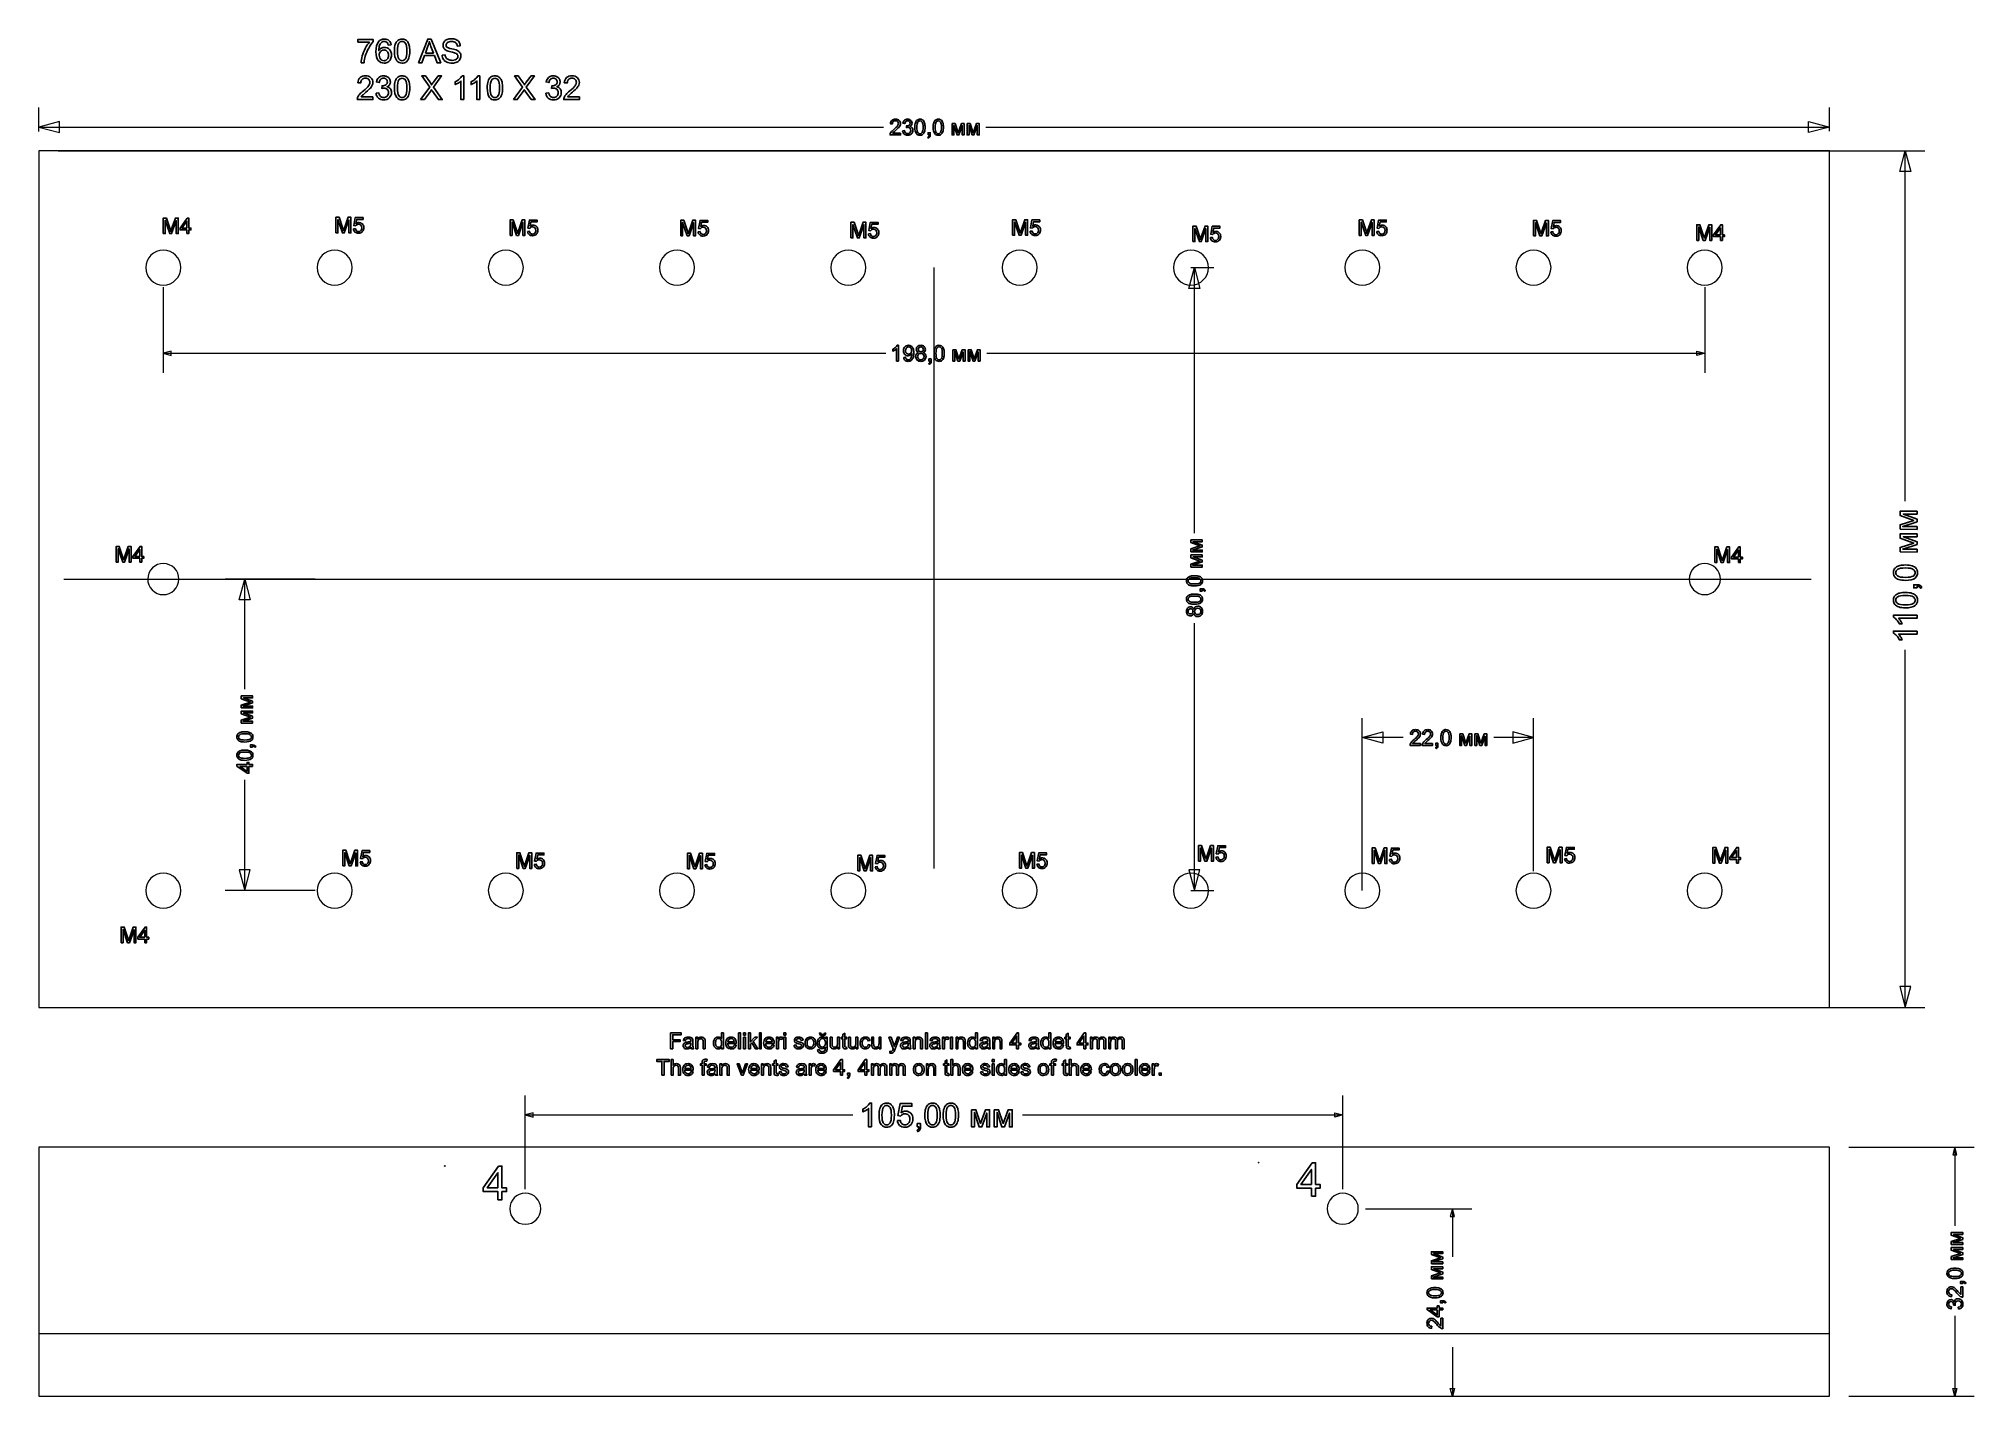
# Model space of a CAD drawing. Header units: centimetres. Extents: x -11.5 to 13.4, y -10.5 to 6.9.
import ezdxf
from ezdxf.lldxf.tags import DXFTag

# ---------------------------------------------------------------- set-up
doc = ezdxf.new("R2010")
doc.units = ezdxf.units.CM
doc.header["$MEASUREMENT"] = 0
doc.header["$XCLIPFRAME"] = 0
doc.layers.add('layer 1', color=7, linetype='Continuous')
tags = doc.linetypes.add('New Line1', pattern=[0.6, 0.1, -0.5]).pattern_tags.tags
tags[6:7] = [DXFTag(74, 4), DXFTag(75, 0), DXFTag(340, '0'), DXFTag(46, 1.0), DXFTag(50, 0.0), DXFTag(44, 0.0), DXFTag(45, 0.0)]
tags[4:5] = [DXFTag(74, 4), DXFTag(75, 0), DXFTag(340, '0'), DXFTag(46, 1.0), DXFTag(50, 0.0), DXFTag(44, 0.0), DXFTag(45, 0.0)]
tags = doc.linetypes.add('New Line2', pattern=[0.6, 0.1, -0.5]).pattern_tags.tags
tags[6:7] = [DXFTag(74, 4), DXFTag(75, 0), DXFTag(340, '0'), DXFTag(46, 1.0), DXFTag(50, 0.0), DXFTag(44, 0.0), DXFTag(45, 0.0)]
tags[4:5] = [DXFTag(74, 4), DXFTag(75, 0), DXFTag(340, '0'), DXFTag(46, 1.0), DXFTag(50, 0.0), DXFTag(44, 0.0), DXFTag(45, 0.0)]
picture_1 = doc.add_image_def('image1.jpg', size_in_pixel=(1135, 1135))
picture_2 = doc.add_image_def('image2.jpg', size_in_pixel=(1135, 1135))

msp = doc.modelspace()

# ---------------------------------------------------------------- linework, layer by layer
at = {"layer": 'layer 1', "color": 250}
for points, knots in [([(-7.40034, 6.89479), (-7.40034, 6.89479), (-7.40034, 6.93035), (-7.40034, 6.93035), (-7.40034, 6.93035), (-7.40034, 6.93035), (-7.20434, 6.93035), (-7.20434, 6.93035), (-7.20434, 6.93035), (-7.20434, 6.93035), (-7.20434, 6.90157), (-7.20434, 6.90157), (-7.20434, 6.90157), (-7.2236, 6.88104), (-7.24279, 6.85373), (-7.2617, 6.81965), (-7.2617, 6.81965), (-7.28068, 6.78558), (-7.29529, 6.75051), (-7.30566, 6.71446), (-7.30566, 6.71446), (-7.31307, 6.68913), (-7.31786, 6.66126), (-7.31991, 6.63106), (-7.31991, 6.63106), (-7.31991, 6.63106), (-7.35801, 6.63106), (-7.35801, 6.63106), (-7.35801, 6.63106), (-7.35759, 6.65491), (-7.35293, 6.68376), (-7.34397, 6.71756), (-7.34397, 6.71756), (-7.33501, 6.75143), (-7.32224, 6.78402), (-7.30552, 6.81542), (-7.30552, 6.81542), (-7.2888, 6.84682), (-7.27102, 6.87328), (-7.25218, 6.89479), (-7.25218, 6.89479), (-7.25218, 6.89479), (-7.40034, 6.89479), (-7.40034, 6.89479)], [0, 0, 0, 0, 0.08333333, 0.08333333, 0.08333333, 0.08333333, 0.16666667, 0.16666667, 0.16666667, 0.16666667, 0.25, 0.25, 0.25, 0.25, 0.33333333, 0.33333333, 0.33333333, 0.33333333, 0.41666667, 0.41666667, 0.41666667, 0.41666667, 0.5, 0.5, 0.5, 0.5, 0.58333333, 0.58333333, 0.58333333, 0.58333333, 0.66666667, 0.66666667, 0.66666667, 0.66666667, 0.75, 0.75, 0.75, 0.75, 0.83333333, 0.83333333, 0.83333333, 0.83333333, 1, 1, 1, 1]), ([(-6.97356, 6.86008), (-6.97356, 6.86008), (-7.01039, 6.85712), (-7.01039, 6.85712), (-7.01039, 6.85712), (-7.0137, 6.87172), (-7.01843, 6.88238), (-7.02457, 6.88901), (-7.02457, 6.88901), (-7.03466, 6.89966), (-7.04715, 6.90495), (-7.06196, 6.90495), (-7.06196, 6.90495), (-7.07389, 6.90495), (-7.08447, 6.90164), (-7.09357, 6.89501), (-7.09357, 6.89501), (-7.10528, 6.88647), (-7.11446, 6.87405), (-7.1213, 6.85768), (-7.1213, 6.85768), (-7.12807, 6.84124), (-7.1316, 6.81789), (-7.13188, 6.78762), (-7.13188, 6.78762), (-7.12292, 6.80124), (-7.11192, 6.8114), (-7.09893, 6.81796), (-7.09893, 6.81796), (-7.08595, 6.82459), (-7.07241, 6.82791), (-7.05815, 6.82791), (-7.05815, 6.82791), (-7.03332, 6.82791), (-7.01215, 6.81874), (-6.99465, 6.80046), (-6.99465, 6.80046), (-6.97723, 6.78219), (-6.96848, 6.75862), (-6.96848, 6.72963), (-6.96848, 6.72963), (-6.96848, 6.71058), (-6.97257, 6.69294), (-6.98075, 6.67657), (-6.98075, 6.67657), (-6.98901, 6.6602), (-7.00023, 6.64771), (-7.01462, 6.63903), (-7.01462, 6.63903), (-7.02894, 6.63035), (-7.04524, 6.62598), (-7.06345, 6.62598), (-7.06345, 6.62598), (-7.09442, 6.62598), (-7.11975, 6.63741), (-7.13936, 6.6602), (-7.13936, 6.6602), (-7.15891, 6.68299), (-7.16871, 6.72059), (-7.16871, 6.77295), (-7.16871, 6.77295), (-7.16871, 6.83151), (-7.15785, 6.87412), (-7.13619, 6.90072), (-7.13619, 6.90072), (-7.11728, 6.92386), (-7.09181, 6.93543), (-7.05971, 6.93543), (-7.05971, 6.93543), (-7.03586, 6.93543), (-7.01624, 6.92873), (-7.001, 6.9154), (-7.001, 6.9154), (-6.98576, 6.90206), (-6.97659, 6.88365), (-6.97356, 6.86008)], [0, 0, 0, 0, 0.05, 0.05, 0.05, 0.05, 0.1, 0.1, 0.1, 0.1, 0.15, 0.15, 0.15, 0.15, 0.2, 0.2, 0.2, 0.2, 0.25, 0.25, 0.25, 0.25, 0.3, 0.3, 0.3, 0.3, 0.35, 0.35, 0.35, 0.35, 0.4, 0.4, 0.4, 0.4, 0.45, 0.45, 0.45, 0.45, 0.5, 0.5, 0.5, 0.5, 0.55, 0.55, 0.55, 0.55, 0.6, 0.6, 0.6, 0.6, 0.65, 0.65, 0.65, 0.65, 0.7, 0.7, 0.7, 0.7, 0.75, 0.75, 0.75, 0.75, 0.8, 0.8, 0.8, 0.8, 0.85, 0.85, 0.85, 0.85, 0.9, 0.9, 0.9, 0.9, 1, 1, 1, 1]), ([(-7.12596, 6.72927), (-7.12596, 6.71643), (-7.12321, 6.70415), (-7.11777, 6.69244), (-7.11777, 6.69244), (-7.11234, 6.68073), (-7.10472, 6.67184), (-7.09505, 6.6657), (-7.09505, 6.6657), (-7.08532, 6.65956), (-7.07502, 6.65646), (-7.06408, 6.65646), (-7.06408, 6.65646), (-7.04821, 6.65646), (-7.03466, 6.66281), (-7.02344, 6.67551), (-7.02344, 6.67551), (-7.01222, 6.68821), (-7.00658, 6.70542), (-7.00658, 6.72723), (-7.00658, 6.72723), (-7.00658, 6.74818), (-7.01215, 6.76469), (-7.02323, 6.77676), (-7.02323, 6.77676), (-7.03431, 6.78882), (-7.04842, 6.79489), (-7.06556, 6.79489), (-7.06556, 6.79489), (-7.08235, 6.79489), (-7.09668, 6.78882), (-7.10839, 6.77676), (-7.10839, 6.77676), (-7.1201, 6.76469), (-7.12596, 6.74889), (-7.12596, 6.72927)], [0, 0, 0, 0, 0.1, 0.1, 0.1, 0.1, 0.2, 0.2, 0.2, 0.2, 0.3, 0.3, 0.3, 0.3, 0.4, 0.4, 0.4, 0.4, 0.5, 0.5, 0.5, 0.5, 0.6, 0.6, 0.6, 0.6, 0.7, 0.7, 0.7, 0.7, 0.8, 0.8, 0.8, 0.8, 1, 1, 1, 1]), ([(-6.93158, 6.78064), (-6.93158, 6.81641), (-6.92791, 6.84534), (-6.92057, 6.86721), (-6.92057, 6.86721), (-6.91317, 6.88915), (-6.90223, 6.90601), (-6.88769, 6.9178), (-6.88769, 6.9178), (-6.87323, 6.92958), (-6.85496, 6.93543), (-6.83294, 6.93543), (-6.83294, 6.93543), (-6.81672, 6.93543), (-6.80246, 6.93219), (-6.79012, 6.92563), (-6.79012, 6.92563), (-6.77784, 6.91907), (-6.76768, 6.90961), (-6.75978, 6.89726), (-6.75978, 6.89726), (-6.75188, 6.88499), (-6.74567, 6.86996), (-6.74115, 6.85225), (-6.74115, 6.85225), (-6.73657, 6.83454), (-6.73431, 6.81062), (-6.73431, 6.78064), (-6.73431, 6.78064), (-6.73431, 6.74508), (-6.73798, 6.71629), (-6.74524, 6.69442), (-6.74524, 6.69442), (-6.75251, 6.67248), (-6.76345, 6.65561), (-6.77798, 6.64376), (-6.77798, 6.64376), (-6.79245, 6.63191), (-6.81079, 6.62598), (-6.83294, 6.62598), (-6.83294, 6.62598), (-6.86208, 6.62598), (-6.88501, 6.63635), (-6.90166, 6.65717), (-6.90166, 6.65717), (-6.92163, 6.68257), (-6.93158, 6.7237), (-6.93158, 6.78064)], [0, 0, 0, 0, 0.07692308, 0.07692308, 0.07692308, 0.07692308, 0.15384615, 0.15384615, 0.15384615, 0.15384615, 0.23076923, 0.23076923, 0.23076923, 0.23076923, 0.30769231, 0.30769231, 0.30769231, 0.30769231, 0.38461538, 0.38461538, 0.38461538, 0.38461538, 0.46153846, 0.46153846, 0.46153846, 0.46153846, 0.53846154, 0.53846154, 0.53846154, 0.53846154, 0.61538462, 0.61538462, 0.61538462, 0.61538462, 0.69230769, 0.69230769, 0.69230769, 0.69230769, 0.76923077, 0.76923077, 0.76923077, 0.76923077, 0.84615385, 0.84615385, 0.84615385, 0.84615385, 1, 1, 1, 1]), ([(-6.89348, 6.7805), (-6.89348, 6.73061), (-6.88769, 6.69745), (-6.87605, 6.68108), (-6.87605, 6.68108), (-6.86441, 6.66464), (-6.85002, 6.65646), (-6.83294, 6.65646), (-6.83294, 6.65646), (-6.81587, 6.65646), (-6.80148, 6.66471), (-6.78984, 6.68115), (-6.78984, 6.68115), (-6.77819, 6.69766), (-6.77241, 6.73075), (-6.77241, 6.7805), (-6.77241, 6.7805), (-6.77241, 6.83038), (-6.77819, 6.86354), (-6.78984, 6.87991), (-6.78984, 6.87991), (-6.80141, 6.89635), (-6.81594, 6.90453), (-6.83337, 6.90453), (-6.83337, 6.90453), (-6.85044, 6.90453), (-6.86413, 6.89726), (-6.87436, 6.8828), (-6.87436, 6.8828), (-6.88713, 6.86439), (-6.89348, 6.83024), (-6.89348, 6.7805)], [0, 0, 0, 0, 0.11111111, 0.11111111, 0.11111111, 0.11111111, 0.22222222, 0.22222222, 0.22222222, 0.22222222, 0.33333333, 0.33333333, 0.33333333, 0.33333333, 0.44444444, 0.44444444, 0.44444444, 0.44444444, 0.55555556, 0.55555556, 0.55555556, 0.55555556, 0.66666667, 0.66666667, 0.66666667, 0.66666667, 0.77777778, 0.77777778, 0.77777778, 0.77777778, 1, 1, 1, 1]), ([(-6.62029, 6.63106), (-6.62029, 6.63106), (-6.50402, 6.93416), (-6.50402, 6.93416), (-6.50402, 6.93416), (-6.50402, 6.93416), (-6.45992, 6.93416), (-6.45992, 6.93416), (-6.45992, 6.93416), (-6.45992, 6.93416), (-6.33645, 6.63106), (-6.33645, 6.63106), (-6.33645, 6.63106), (-6.33645, 6.63106), (-6.38217, 6.63106), (-6.38217, 6.63106), (-6.38217, 6.63106), (-6.38217, 6.63106), (-6.41724, 6.72292), (-6.41724, 6.72292), (-6.41724, 6.72292), (-6.41724, 6.72292), (-6.54487, 6.72292), (-6.54487, 6.72292), (-6.54487, 6.72292), (-6.54487, 6.72292), (-6.57775, 6.63106), (-6.57775, 6.63106), (-6.57775, 6.63106), (-6.57775, 6.63106), (-6.62029, 6.63106), (-6.62029, 6.63106)], [0, 0, 0, 0, 0.11111111, 0.11111111, 0.11111111, 0.11111111, 0.22222222, 0.22222222, 0.22222222, 0.22222222, 0.33333333, 0.33333333, 0.33333333, 0.33333333, 0.44444444, 0.44444444, 0.44444444, 0.44444444, 0.55555556, 0.55555556, 0.55555556, 0.55555556, 0.66666667, 0.66666667, 0.66666667, 0.66666667, 0.77777778, 0.77777778, 0.77777778, 0.77777778, 1, 1, 1, 1]), ([(-6.53309, 6.75552), (-6.53309, 6.75552), (-6.4298, 6.75552), (-6.4298, 6.75552), (-6.4298, 6.75552), (-6.4298, 6.75552), (-6.46141, 6.83955), (-6.46141, 6.83955), (-6.46141, 6.83955), (-6.47093, 6.86509), (-6.47813, 6.88619), (-6.48314, 6.90284), (-6.48314, 6.90284), (-6.4873, 6.88308), (-6.49287, 6.86368), (-6.49986, 6.84449), (-6.49986, 6.84449), (-6.49986, 6.84449), (-6.53309, 6.75552), (-6.53309, 6.75552)], [0, 0, 0, 0, 0.16666667, 0.16666667, 0.16666667, 0.16666667, 0.33333333, 0.33333333, 0.33333333, 0.33333333, 0.5, 0.5, 0.5, 0.5, 0.66666667, 0.66666667, 0.66666667, 0.66666667, 1, 1, 1, 1]), ([(-6.31783, 6.72843), (-6.31783, 6.72843), (-6.28015, 6.73181), (-6.28015, 6.73181), (-6.28015, 6.73181), (-6.27839, 6.71657), (-6.27422, 6.70408), (-6.26766, 6.69428), (-6.26766, 6.69428), (-6.2611, 6.68454), (-6.25094, 6.67664), (-6.23718, 6.67057), (-6.23718, 6.67057), (-6.22342, 6.66457), (-6.2079, 6.66154), (-6.19069, 6.66154), (-6.19069, 6.66154), (-6.17538, 6.66154), (-6.1619, 6.6638), (-6.15019, 6.66838), (-6.15019, 6.66838), (-6.13848, 6.67297), (-6.1298, 6.67925), (-6.12408, 6.68722), (-6.12408, 6.68722), (-6.11837, 6.69519), (-6.11548, 6.70387), (-6.11548, 6.71319), (-6.11548, 6.71319), (-6.11548, 6.72264), (-6.11823, 6.7309), (-6.12373, 6.73802), (-6.12373, 6.73802), (-6.12923, 6.74508), (-6.13833, 6.751), (-6.15103, 6.75587), (-6.15103, 6.75587), (-6.15915, 6.75898), (-6.17714, 6.76392), (-6.20501, 6.77062), (-6.20501, 6.77062), (-6.23288, 6.77732), (-6.25235, 6.7836), (-6.2635, 6.78953), (-6.2635, 6.78953), (-6.27796, 6.79715), (-6.28869, 6.8066), (-6.29574, 6.81782), (-6.29574, 6.81782), (-6.30287, 6.82904), (-6.3064, 6.84167), (-6.3064, 6.85557), (-6.3064, 6.85557), (-6.3064, 6.87095), (-6.30202, 6.88527), (-6.29334, 6.89853), (-6.29334, 6.89853), (-6.28467, 6.91187), (-6.27204, 6.92196), (-6.25532, 6.92887), (-6.25532, 6.92887), (-6.23866, 6.93579), (-6.22011, 6.93924), (-6.19972, 6.93924), (-6.19972, 6.93924), (-6.17728, 6.93924), (-6.15746, 6.93565), (-6.14031, 6.92838), (-6.14031, 6.92838), (-6.12317, 6.92118), (-6.10997, 6.91053), (-6.10073, 6.89642), (-6.10073, 6.89642), (-6.09149, 6.88238), (-6.08655, 6.86643), (-6.08584, 6.84865), (-6.08584, 6.84865), (-6.08584, 6.84865), (-6.12437, 6.84569), (-6.12437, 6.84569), (-6.12437, 6.84569), (-6.12641, 6.86481), (-6.1334, 6.87927), (-6.14532, 6.88901), (-6.14532, 6.88901), (-6.15724, 6.89882), (-6.17488, 6.90368), (-6.19817, 6.90368), (-6.19817, 6.90368), (-6.22244, 6.90368), (-6.24015, 6.89924), (-6.25122, 6.89035), (-6.25122, 6.89035), (-6.2623, 6.88146), (-6.26787, 6.87074), (-6.26787, 6.85818), (-6.26787, 6.85818), (-6.26787, 6.84731), (-6.26392, 6.83835), (-6.25609, 6.8313), (-6.25609, 6.8313), (-6.24833, 6.82431), (-6.22822, 6.81704), (-6.19563, 6.80971), (-6.19563, 6.80971), (-6.16303, 6.8023), (-6.14066, 6.79588), (-6.12853, 6.79037), (-6.12853, 6.79037), (-6.11096, 6.78226), (-6.09791, 6.77203), (-6.08951, 6.75954), (-6.08951, 6.75954), (-6.08111, 6.74712), (-6.07695, 6.7328), (-6.07695, 6.71657), (-6.07695, 6.71657), (-6.07695, 6.70042), (-6.08154, 6.68532), (-6.09078, 6.67106), (-6.09078, 6.67106), (-6.10002, 6.65681), (-6.11322, 6.64574), (-6.1305, 6.63783), (-6.1305, 6.63783), (-6.14779, 6.62993), (-6.16719, 6.62598), (-6.18885, 6.62598), (-6.18885, 6.62598), (-6.21623, 6.62598), (-6.23916, 6.63), (-6.25764, 6.63797), (-6.25764, 6.63797), (-6.2762, 6.64595), (-6.29066, 6.65794), (-6.30118, 6.67403), (-6.30118, 6.67403), (-6.31176, 6.69004), (-6.31726, 6.70818), (-6.31783, 6.72843)], [0, 0, 0, 0, 0.02777778, 0.02777778, 0.02777778, 0.02777778, 0.05555556, 0.05555556, 0.05555556, 0.05555556, 0.08333333, 0.08333333, 0.08333333, 0.08333333, 0.11111111, 0.11111111, 0.11111111, 0.11111111, 0.13888889, 0.13888889, 0.13888889, 0.13888889, 0.16666667, 0.16666667, 0.16666667, 0.16666667, 0.19444444, 0.19444444, 0.19444444, 0.19444444, 0.22222222, 0.22222222, 0.22222222, 0.22222222, 0.25, 0.25, 0.25, 0.25, 0.27777778, 0.27777778, 0.27777778, 0.27777778, 0.30555556, 0.30555556, 0.30555556, 0.30555556, 0.33333333, 0.33333333, 0.33333333, 0.33333333, 0.36111111, 0.36111111, 0.36111111, 0.36111111, 0.38888889, 0.38888889, 0.38888889, 0.38888889, 0.41666667, 0.41666667, 0.41666667, 0.41666667, 0.44444444, 0.44444444, 0.44444444, 0.44444444, 0.47222222, 0.47222222, 0.47222222, 0.47222222, 0.5, 0.5, 0.5, 0.5, 0.52777778, 0.52777778, 0.52777778, 0.52777778, 0.55555556, 0.55555556, 0.55555556, 0.55555556, 0.58333333, 0.58333333, 0.58333333, 0.58333333, 0.61111111, 0.61111111, 0.61111111, 0.61111111, 0.63888889, 0.63888889, 0.63888889, 0.63888889, 0.66666667, 0.66666667, 0.66666667, 0.66666667, 0.69444444, 0.69444444, 0.69444444, 0.69444444, 0.72222222, 0.72222222, 0.72222222, 0.72222222, 0.75, 0.75, 0.75, 0.75, 0.77777778, 0.77777778, 0.77777778, 0.77777778, 0.80555556, 0.80555556, 0.80555556, 0.80555556, 0.83333333, 0.83333333, 0.83333333, 0.83333333, 0.86111111, 0.86111111, 0.86111111, 0.86111111, 0.88888889, 0.88888889, 0.88888889, 0.88888889, 0.91666667, 0.91666667, 0.91666667, 0.91666667, 0.94444444, 0.94444444, 0.94444444, 0.94444444, 1, 1, 1, 1]), ([(-7.20731, 6.19369), (-7.20731, 6.19369), (-7.20731, 6.15813), (-7.20731, 6.15813), (-7.20731, 6.15813), (-7.20731, 6.15813), (-7.40796, 6.15813), (-7.40796, 6.15813), (-7.40796, 6.15813), (-7.40825, 6.16709), (-7.40676, 6.1757), (-7.40359, 6.18402), (-7.40359, 6.18402), (-7.39844, 6.19764), (-7.39018, 6.21112), (-7.37882, 6.22431), (-7.37882, 6.22431), (-7.36746, 6.2375), (-7.35124, 6.25274), (-7.33014, 6.27003), (-7.33014, 6.27003), (-7.29733, 6.29705), (-7.27504, 6.31843), (-7.2634, 6.33424), (-7.2634, 6.33424), (-7.25168, 6.35004), (-7.24583, 6.365), (-7.24583, 6.37911), (-7.24583, 6.37911), (-7.24583, 6.39385), (-7.25112, 6.40627), (-7.2617, 6.41643), (-7.2617, 6.41643), (-7.27229, 6.42652), (-7.28611, 6.4316), (-7.30312, 6.4316), (-7.30312, 6.4316), (-7.32111, 6.4316), (-7.3355, 6.42624), (-7.3463, 6.41551), (-7.3463, 6.41551), (-7.35709, 6.40486), (-7.36253, 6.39004), (-7.36267, 6.37106), (-7.36267, 6.37106), (-7.36267, 6.37106), (-7.40077, 6.37487), (-7.40077, 6.37487), (-7.40077, 6.37487), (-7.39816, 6.40338), (-7.38828, 6.42511), (-7.3712, 6.44007), (-7.3712, 6.44007), (-7.35406, 6.45503), (-7.33113, 6.4625), (-7.30227, 6.4625), (-7.30227, 6.4625), (-7.2732, 6.4625), (-7.25013, 6.45446), (-7.2332, 6.4383), (-7.2332, 6.4383), (-7.21619, 6.42215), (-7.20773, 6.40211), (-7.20773, 6.37826), (-7.20773, 6.37826), (-7.20773, 6.36613), (-7.2102, 6.3542), (-7.21521, 6.34249), (-7.21521, 6.34249), (-7.22015, 6.33071), (-7.2284, 6.31836), (-7.2399, 6.30538), (-7.2399, 6.30538), (-7.25147, 6.29247), (-7.27059, 6.27462), (-7.29726, 6.25204), (-7.29726, 6.25204), (-7.31963, 6.23327), (-7.33402, 6.22057), (-7.34037, 6.21387), (-7.34037, 6.21387), (-7.34672, 6.20717), (-7.35194, 6.20046), (-7.35611, 6.19369), (-7.35611, 6.19369), (-7.35611, 6.19369), (-7.20731, 6.19369), (-7.20731, 6.19369)], [0, 0, 0, 0, 0.04347826, 0.04347826, 0.04347826, 0.04347826, 0.08695652, 0.08695652, 0.08695652, 0.08695652, 0.13043478, 0.13043478, 0.13043478, 0.13043478, 0.17391304, 0.17391304, 0.17391304, 0.17391304, 0.2173913, 0.2173913, 0.2173913, 0.2173913, 0.26086957, 0.26086957, 0.26086957, 0.26086957, 0.30434783, 0.30434783, 0.30434783, 0.30434783, 0.34782609, 0.34782609, 0.34782609, 0.34782609, 0.39130435, 0.39130435, 0.39130435, 0.39130435, 0.43478261, 0.43478261, 0.43478261, 0.43478261, 0.47826087, 0.47826087, 0.47826087, 0.47826087, 0.52173913, 0.52173913, 0.52173913, 0.52173913, 0.56521739, 0.56521739, 0.56521739, 0.56521739, 0.60869565, 0.60869565, 0.60869565, 0.60869565, 0.65217391, 0.65217391, 0.65217391, 0.65217391, 0.69565217, 0.69565217, 0.69565217, 0.69565217, 0.73913043, 0.73913043, 0.73913043, 0.73913043, 0.7826087, 0.7826087, 0.7826087, 0.7826087, 0.82608696, 0.82608696, 0.82608696, 0.82608696, 0.86956522, 0.86956522, 0.86956522, 0.86956522, 0.91304348, 0.91304348, 0.91304348, 0.91304348, 1, 1, 1, 1]), ([(-7.16702, 6.23856), (-7.16702, 6.23856), (-7.12977, 6.24364), (-7.12977, 6.24364), (-7.12977, 6.24364), (-7.12546, 6.22248), (-7.11827, 6.20724), (-7.10804, 6.19792), (-7.10804, 6.19792), (-7.09781, 6.18861), (-7.08525, 6.18395), (-7.07036, 6.18395), (-7.07036, 6.18395), (-7.05272, 6.18395), (-7.03783, 6.19002), (-7.02584, 6.20216), (-7.02584, 6.20216), (-7.01385, 6.21429), (-7.00785, 6.22932), (-7.00785, 6.24724), (-7.00785, 6.24724), (-7.00785, 6.26432), (-7.01342, 6.27843), (-7.02464, 6.28957), (-7.02464, 6.28957), (-7.03579, 6.30065), (-7.04997, 6.30622), (-7.06726, 6.30622), (-7.06726, 6.30622), (-7.07431, 6.30622), (-7.08306, 6.30481), (-7.09357, 6.30206), (-7.09357, 6.30206), (-7.09357, 6.30206), (-7.08941, 6.33466), (-7.08941, 6.33466), (-7.08941, 6.33466), (-7.08694, 6.33438), (-7.08489, 6.33424), (-7.08341, 6.33424), (-7.08341, 6.33424), (-7.06747, 6.33424), (-7.05321, 6.3384), (-7.04044, 6.34665), (-7.04044, 6.34665), (-7.02774, 6.35491), (-7.02139, 6.36761), (-7.02139, 6.38475), (-7.02139, 6.38475), (-7.02139, 6.39837), (-7.02605, 6.40966), (-7.03529, 6.41862), (-7.03529, 6.41862), (-7.04454, 6.42758), (-7.05646, 6.43202), (-7.07107, 6.43202), (-7.07107, 6.43202), (-7.0856, 6.43202), (-7.09766, 6.42744), (-7.10733, 6.41827), (-7.10733, 6.41827), (-7.117, 6.40909), (-7.12321, 6.39534), (-7.12596, 6.37699), (-7.12596, 6.37699), (-7.12596, 6.37699), (-7.16321, 6.38376), (-7.16321, 6.38376), (-7.16321, 6.38376), (-7.15862, 6.40874), (-7.14832, 6.42814), (-7.13217, 6.4419), (-7.13217, 6.4419), (-7.11608, 6.45566), (-7.09597, 6.4625), (-7.07198, 6.4625), (-7.07198, 6.4625), (-7.05547, 6.4625), (-7.04023, 6.45898), (-7.02633, 6.45185), (-7.02633, 6.45185), (-7.01236, 6.44479), (-7.00171, 6.43513), (-6.99437, 6.42292), (-6.99437, 6.42292), (-6.98696, 6.41065), (-6.98329, 6.39766), (-6.98329, 6.38391), (-6.98329, 6.38391), (-6.98329, 6.37085), (-6.98682, 6.359), (-6.99381, 6.34828), (-6.99381, 6.34828), (-7.00086, 6.33755), (-7.01131, 6.32901), (-7.02506, 6.32266), (-7.02506, 6.32266), (-7.00714, 6.31857), (-6.99324, 6.30996), (-6.98329, 6.29691), (-6.98329, 6.29691), (-6.97342, 6.28393), (-6.96848, 6.26756), (-6.96848, 6.24802), (-6.96848, 6.24802), (-6.96848, 6.22156), (-6.97814, 6.19905), (-6.99741, 6.18064), (-6.99741, 6.18064), (-7.01674, 6.16222), (-7.04115, 6.15305), (-7.07064, 6.15305), (-7.07064, 6.15305), (-7.09724, 6.15305), (-7.11932, 6.16102), (-7.13689, 6.1769), (-7.13689, 6.1769), (-7.15453, 6.19277), (-7.16455, 6.2133), (-7.16702, 6.23856)], [0, 0, 0, 0, 0.03225806, 0.03225806, 0.03225806, 0.03225806, 0.06451613, 0.06451613, 0.06451613, 0.06451613, 0.09677419, 0.09677419, 0.09677419, 0.09677419, 0.12903226, 0.12903226, 0.12903226, 0.12903226, 0.16129032, 0.16129032, 0.16129032, 0.16129032, 0.19354839, 0.19354839, 0.19354839, 0.19354839, 0.22580645, 0.22580645, 0.22580645, 0.22580645, 0.25806452, 0.25806452, 0.25806452, 0.25806452, 0.29032258, 0.29032258, 0.29032258, 0.29032258, 0.32258065, 0.32258065, 0.32258065, 0.32258065, 0.35483871, 0.35483871, 0.35483871, 0.35483871, 0.38709677, 0.38709677, 0.38709677, 0.38709677, 0.41935484, 0.41935484, 0.41935484, 0.41935484, 0.4516129, 0.4516129, 0.4516129, 0.4516129, 0.48387097, 0.48387097, 0.48387097, 0.48387097, 0.51612903, 0.51612903, 0.51612903, 0.51612903, 0.5483871, 0.5483871, 0.5483871, 0.5483871, 0.58064516, 0.58064516, 0.58064516, 0.58064516, 0.61290323, 0.61290323, 0.61290323, 0.61290323, 0.64516129, 0.64516129, 0.64516129, 0.64516129, 0.67741935, 0.67741935, 0.67741935, 0.67741935, 0.70967742, 0.70967742, 0.70967742, 0.70967742, 0.74193548, 0.74193548, 0.74193548, 0.74193548, 0.77419355, 0.77419355, 0.77419355, 0.77419355, 0.80645161, 0.80645161, 0.80645161, 0.80645161, 0.83870968, 0.83870968, 0.83870968, 0.83870968, 0.87096774, 0.87096774, 0.87096774, 0.87096774, 0.90322581, 0.90322581, 0.90322581, 0.90322581, 0.93548387, 0.93548387, 0.93548387, 0.93548387, 1, 1, 1, 1]), ([(-6.93158, 6.30771), (-6.93158, 6.34348), (-6.92791, 6.37241), (-6.92057, 6.39428), (-6.92057, 6.39428), (-6.91317, 6.41622), (-6.90223, 6.43308), (-6.88769, 6.44487), (-6.88769, 6.44487), (-6.87323, 6.45665), (-6.85496, 6.4625), (-6.83294, 6.4625), (-6.83294, 6.4625), (-6.81672, 6.4625), (-6.80246, 6.45926), (-6.79012, 6.4527), (-6.79012, 6.4527), (-6.77784, 6.44614), (-6.76768, 6.43668), (-6.75978, 6.42433), (-6.75978, 6.42433), (-6.75188, 6.41206), (-6.74567, 6.39703), (-6.74115, 6.37932), (-6.74115, 6.37932), (-6.73657, 6.36161), (-6.73431, 6.33769), (-6.73431, 6.30771), (-6.73431, 6.30771), (-6.73431, 6.27215), (-6.73798, 6.24336), (-6.74524, 6.22149), (-6.74524, 6.22149), (-6.75251, 6.19955), (-6.76345, 6.18268), (-6.77798, 6.17083), (-6.77798, 6.17083), (-6.79245, 6.15898), (-6.81079, 6.15305), (-6.83294, 6.15305), (-6.83294, 6.15305), (-6.86208, 6.15305), (-6.88501, 6.16342), (-6.90166, 6.18424), (-6.90166, 6.18424), (-6.92163, 6.20964), (-6.93158, 6.25077), (-6.93158, 6.30771)], [0, 0, 0, 0, 0.07692308, 0.07692308, 0.07692308, 0.07692308, 0.15384615, 0.15384615, 0.15384615, 0.15384615, 0.23076923, 0.23076923, 0.23076923, 0.23076923, 0.30769231, 0.30769231, 0.30769231, 0.30769231, 0.38461538, 0.38461538, 0.38461538, 0.38461538, 0.46153846, 0.46153846, 0.46153846, 0.46153846, 0.53846154, 0.53846154, 0.53846154, 0.53846154, 0.61538462, 0.61538462, 0.61538462, 0.61538462, 0.69230769, 0.69230769, 0.69230769, 0.69230769, 0.76923077, 0.76923077, 0.76923077, 0.76923077, 0.84615385, 0.84615385, 0.84615385, 0.84615385, 1, 1, 1, 1]), ([(-6.89348, 6.30757), (-6.89348, 6.25768), (-6.88769, 6.22452), (-6.87605, 6.20815), (-6.87605, 6.20815), (-6.86441, 6.19171), (-6.85002, 6.18353), (-6.83294, 6.18353), (-6.83294, 6.18353), (-6.81587, 6.18353), (-6.80148, 6.19178), (-6.78984, 6.20822), (-6.78984, 6.20822), (-6.77819, 6.22473), (-6.77241, 6.25782), (-6.77241, 6.30757), (-6.77241, 6.30757), (-6.77241, 6.35745), (-6.77819, 6.39061), (-6.78984, 6.40698), (-6.78984, 6.40698), (-6.80141, 6.42342), (-6.81594, 6.4316), (-6.83337, 6.4316), (-6.83337, 6.4316), (-6.85044, 6.4316), (-6.86413, 6.42433), (-6.87436, 6.40987), (-6.87436, 6.40987), (-6.88713, 6.39146), (-6.89348, 6.35731), (-6.89348, 6.30757)], [0, 0, 0, 0, 0.11111111, 0.11111111, 0.11111111, 0.11111111, 0.22222222, 0.22222222, 0.22222222, 0.22222222, 0.33333333, 0.33333333, 0.33333333, 0.33333333, 0.44444444, 0.44444444, 0.44444444, 0.44444444, 0.55555556, 0.55555556, 0.55555556, 0.55555556, 0.66666667, 0.66666667, 0.66666667, 0.66666667, 0.77777778, 0.77777778, 0.77777778, 0.77777778, 1, 1, 1, 1]), ([(-6.59447, 6.15813), (-6.59447, 6.15813), (-6.47734, 6.3154), (-6.47734, 6.3154), (-6.47734, 6.3154), (-6.47734, 6.3154), (-6.5805, 6.46123), (-6.5805, 6.46123), (-6.5805, 6.46123), (-6.5805, 6.46123), (-6.53273, 6.46123), (-6.53273, 6.46123), (-6.53273, 6.46123), (-6.53273, 6.46123), (-6.47749, 6.38369), (-6.47749, 6.38369), (-6.47749, 6.38369), (-6.46598, 6.36761), (-6.45801, 6.35533), (-6.45343, 6.34679), (-6.45343, 6.34679), (-6.44658, 6.35738), (-6.43854, 6.36867), (-6.4293, 6.38059), (-6.4293, 6.38059), (-6.4293, 6.38059), (-6.36876, 6.46123), (-6.36876, 6.46123), (-6.36876, 6.46123), (-6.36876, 6.46123), (-6.3248, 6.46123), (-6.3248, 6.46123), (-6.3248, 6.46123), (-6.3248, 6.46123), (-6.43007, 6.31716), (-6.43007, 6.31716), (-6.43007, 6.31716), (-6.43007, 6.31716), (-6.31676, 6.15813), (-6.31676, 6.15813), (-6.31676, 6.15813), (-6.31676, 6.15813), (-6.36601, 6.15813), (-6.36601, 6.15813), (-6.36601, 6.15813), (-6.36601, 6.15813), (-6.44249, 6.26622), (-6.44249, 6.26622), (-6.44249, 6.26622), (-6.44686, 6.27236), (-6.45103, 6.2785), (-6.45498, 6.28456), (-6.45498, 6.28456), (-6.46168, 6.2744), (-6.46648, 6.26728), (-6.46951, 6.26326), (-6.46951, 6.26326), (-6.46951, 6.26326), (-6.54628, 6.15813), (-6.54628, 6.15813), (-6.54628, 6.15813), (-6.54628, 6.15813), (-6.59447, 6.15813), (-6.59447, 6.15813)], [0, 0, 0, 0, 0.05882353, 0.05882353, 0.05882353, 0.05882353, 0.11764706, 0.11764706, 0.11764706, 0.11764706, 0.17647059, 0.17647059, 0.17647059, 0.17647059, 0.23529412, 0.23529412, 0.23529412, 0.23529412, 0.29411765, 0.29411765, 0.29411765, 0.29411765, 0.35294118, 0.35294118, 0.35294118, 0.35294118, 0.41176471, 0.41176471, 0.41176471, 0.41176471, 0.47058824, 0.47058824, 0.47058824, 0.47058824, 0.52941176, 0.52941176, 0.52941176, 0.52941176, 0.58823529, 0.58823529, 0.58823529, 0.58823529, 0.64705882, 0.64705882, 0.64705882, 0.64705882, 0.70588235, 0.70588235, 0.70588235, 0.70588235, 0.76470588, 0.76470588, 0.76470588, 0.76470588, 0.82352941, 0.82352941, 0.82352941, 0.82352941, 0.88235294, 0.88235294, 0.88235294, 0.88235294, 1, 1, 1, 1]), ([(-6.03884, 6.15813), (-6.03884, 6.15813), (-6.07609, 6.15813), (-6.07609, 6.15813), (-6.07609, 6.15813), (-6.07609, 6.15813), (-6.07609, 6.39534), (-6.07609, 6.39534), (-6.07609, 6.39534), (-6.08505, 6.38673), (-6.09684, 6.37819), (-6.11137, 6.36965), (-6.11137, 6.36965), (-6.12591, 6.36112), (-6.13903, 6.3547), (-6.1506, 6.35046), (-6.1506, 6.35046), (-6.1506, 6.35046), (-6.1506, 6.38645), (-6.1506, 6.38645), (-6.1506, 6.38645), (-6.12979, 6.39618), (-6.11158, 6.40804), (-6.09599, 6.42201), (-6.09599, 6.42201), (-6.0804, 6.43591), (-6.06932, 6.44938), (-6.06283, 6.4625), (-6.06283, 6.4625), (-6.06283, 6.4625), (-6.03884, 6.4625), (-6.03884, 6.4625), (-6.03884, 6.4625), (-6.03884, 6.4625), (-6.03884, 6.15813), (-6.03884, 6.15813)], [0, 0, 0, 0, 0.1, 0.1, 0.1, 0.1, 0.2, 0.2, 0.2, 0.2, 0.3, 0.3, 0.3, 0.3, 0.4, 0.4, 0.4, 0.4, 0.5, 0.5, 0.5, 0.5, 0.6, 0.6, 0.6, 0.6, 0.7, 0.7, 0.7, 0.7, 0.8, 0.8, 0.8, 0.8, 1, 1, 1, 1]), ([(-5.83479, 6.15813), (-5.83479, 6.15813), (-5.87204, 6.15813), (-5.87204, 6.15813), (-5.87204, 6.15813), (-5.87204, 6.15813), (-5.87204, 6.39534), (-5.87204, 6.39534), (-5.87204, 6.39534), (-5.881, 6.38673), (-5.89279, 6.37819), (-5.90732, 6.36965), (-5.90732, 6.36965), (-5.92186, 6.36112), (-5.93498, 6.3547), (-5.94655, 6.35046), (-5.94655, 6.35046), (-5.94655, 6.35046), (-5.94655, 6.38645), (-5.94655, 6.38645), (-5.94655, 6.38645), (-5.92574, 6.39618), (-5.90753, 6.40804), (-5.89194, 6.42201), (-5.89194, 6.42201), (-5.87635, 6.43591), (-5.86527, 6.44938), (-5.85878, 6.4625), (-5.85878, 6.4625), (-5.85878, 6.4625), (-5.83479, 6.4625), (-5.83479, 6.4625), (-5.83479, 6.4625), (-5.83479, 6.4625), (-5.83479, 6.15813), (-5.83479, 6.15813)], [0, 0, 0, 0, 0.1, 0.1, 0.1, 0.1, 0.2, 0.2, 0.2, 0.2, 0.3, 0.3, 0.3, 0.3, 0.4, 0.4, 0.4, 0.4, 0.5, 0.5, 0.5, 0.5, 0.6, 0.6, 0.6, 0.6, 0.7, 0.7, 0.7, 0.7, 0.8, 0.8, 0.8, 0.8, 1, 1, 1, 1]), ([(-5.73905, 6.30771), (-5.73905, 6.34348), (-5.73538, 6.37241), (-5.72804, 6.39428), (-5.72804, 6.39428), (-5.72064, 6.41622), (-5.7097, 6.43308), (-5.69516, 6.44487), (-5.69516, 6.44487), (-5.6807, 6.45665), (-5.66243, 6.4625), (-5.64041, 6.4625), (-5.64041, 6.4625), (-5.62419, 6.4625), (-5.60993, 6.45926), (-5.59759, 6.4527), (-5.59759, 6.4527), (-5.58531, 6.44614), (-5.57515, 6.43668), (-5.56725, 6.42433), (-5.56725, 6.42433), (-5.55935, 6.41206), (-5.55314, 6.39703), (-5.54862, 6.37932), (-5.54862, 6.37932), (-5.54404, 6.36161), (-5.54178, 6.33769), (-5.54178, 6.30771), (-5.54178, 6.30771), (-5.54178, 6.27215), (-5.54545, 6.24336), (-5.55271, 6.22149), (-5.55271, 6.22149), (-5.55998, 6.19955), (-5.57092, 6.18268), (-5.58545, 6.17083), (-5.58545, 6.17083), (-5.59992, 6.15898), (-5.61826, 6.15305), (-5.64041, 6.15305), (-5.64041, 6.15305), (-5.66955, 6.15305), (-5.69248, 6.16342), (-5.70913, 6.18424), (-5.70913, 6.18424), (-5.7291, 6.20964), (-5.73905, 6.25077), (-5.73905, 6.30771)], [0, 0, 0, 0, 0.07692308, 0.07692308, 0.07692308, 0.07692308, 0.15384615, 0.15384615, 0.15384615, 0.15384615, 0.23076923, 0.23076923, 0.23076923, 0.23076923, 0.30769231, 0.30769231, 0.30769231, 0.30769231, 0.38461538, 0.38461538, 0.38461538, 0.38461538, 0.46153846, 0.46153846, 0.46153846, 0.46153846, 0.53846154, 0.53846154, 0.53846154, 0.53846154, 0.61538462, 0.61538462, 0.61538462, 0.61538462, 0.69230769, 0.69230769, 0.69230769, 0.69230769, 0.76923077, 0.76923077, 0.76923077, 0.76923077, 0.84615385, 0.84615385, 0.84615385, 0.84615385, 1, 1, 1, 1]), ([(-5.70095, 6.30757), (-5.70095, 6.25768), (-5.69516, 6.22452), (-5.68352, 6.20815), (-5.68352, 6.20815), (-5.67188, 6.19171), (-5.65749, 6.18353), (-5.64041, 6.18353), (-5.64041, 6.18353), (-5.62334, 6.18353), (-5.60895, 6.19178), (-5.59731, 6.20822), (-5.59731, 6.20822), (-5.58566, 6.22473), (-5.57988, 6.25782), (-5.57988, 6.30757), (-5.57988, 6.30757), (-5.57988, 6.35745), (-5.58566, 6.39061), (-5.59731, 6.40698), (-5.59731, 6.40698), (-5.60888, 6.42342), (-5.62341, 6.4316), (-5.64084, 6.4316), (-5.64084, 6.4316), (-5.65791, 6.4316), (-5.6716, 6.42433), (-5.68183, 6.40987), (-5.68183, 6.40987), (-5.6946, 6.39146), (-5.70095, 6.35731), (-5.70095, 6.30757)], [0, 0, 0, 0, 0.11111111, 0.11111111, 0.11111111, 0.11111111, 0.22222222, 0.22222222, 0.22222222, 0.22222222, 0.33333333, 0.33333333, 0.33333333, 0.33333333, 0.44444444, 0.44444444, 0.44444444, 0.44444444, 0.55555556, 0.55555556, 0.55555556, 0.55555556, 0.66666667, 0.66666667, 0.66666667, 0.66666667, 0.77777778, 0.77777778, 0.77777778, 0.77777778, 1, 1, 1, 1]), ([(-5.40194, 6.15813), (-5.40194, 6.15813), (-5.28481, 6.3154), (-5.28481, 6.3154), (-5.28481, 6.3154), (-5.28481, 6.3154), (-5.38797, 6.46123), (-5.38797, 6.46123), (-5.38797, 6.46123), (-5.38797, 6.46123), (-5.3402, 6.46123), (-5.3402, 6.46123), (-5.3402, 6.46123), (-5.3402, 6.46123), (-5.28496, 6.38369), (-5.28496, 6.38369), (-5.28496, 6.38369), (-5.27345, 6.36761), (-5.26548, 6.35533), (-5.2609, 6.34679), (-5.2609, 6.34679), (-5.25405, 6.35738), (-5.24601, 6.36867), (-5.23677, 6.38059), (-5.23677, 6.38059), (-5.23677, 6.38059), (-5.17623, 6.46123), (-5.17623, 6.46123), (-5.17623, 6.46123), (-5.17623, 6.46123), (-5.13227, 6.46123), (-5.13227, 6.46123), (-5.13227, 6.46123), (-5.13227, 6.46123), (-5.23754, 6.31716), (-5.23754, 6.31716), (-5.23754, 6.31716), (-5.23754, 6.31716), (-5.12423, 6.15813), (-5.12423, 6.15813), (-5.12423, 6.15813), (-5.12423, 6.15813), (-5.17348, 6.15813), (-5.17348, 6.15813), (-5.17348, 6.15813), (-5.17348, 6.15813), (-5.24996, 6.26622), (-5.24996, 6.26622), (-5.24996, 6.26622), (-5.25433, 6.27236), (-5.2585, 6.2785), (-5.26245, 6.28456), (-5.26245, 6.28456), (-5.26915, 6.2744), (-5.27395, 6.26728), (-5.27698, 6.26326), (-5.27698, 6.26326), (-5.27698, 6.26326), (-5.35375, 6.15813), (-5.35375, 6.15813), (-5.35375, 6.15813), (-5.35375, 6.15813), (-5.40194, 6.15813), (-5.40194, 6.15813)], [0, 0, 0, 0, 0.05882353, 0.05882353, 0.05882353, 0.05882353, 0.11764706, 0.11764706, 0.11764706, 0.11764706, 0.17647059, 0.17647059, 0.17647059, 0.17647059, 0.23529412, 0.23529412, 0.23529412, 0.23529412, 0.29411765, 0.29411765, 0.29411765, 0.29411765, 0.35294118, 0.35294118, 0.35294118, 0.35294118, 0.41176471, 0.41176471, 0.41176471, 0.41176471, 0.47058824, 0.47058824, 0.47058824, 0.47058824, 0.52941176, 0.52941176, 0.52941176, 0.52941176, 0.58823529, 0.58823529, 0.58823529, 0.58823529, 0.64705882, 0.64705882, 0.64705882, 0.64705882, 0.70588235, 0.70588235, 0.70588235, 0.70588235, 0.76470588, 0.76470588, 0.76470588, 0.76470588, 0.82352941, 0.82352941, 0.82352941, 0.82352941, 0.88235294, 0.88235294, 0.88235294, 0.88235294, 1, 1, 1, 1]), ([(-4.98601, 6.23856), (-4.98601, 6.23856), (-4.94876, 6.24364), (-4.94876, 6.24364), (-4.94876, 6.24364), (-4.94445, 6.22248), (-4.93726, 6.20724), (-4.92703, 6.19792), (-4.92703, 6.19792), (-4.9168, 6.18861), (-4.90424, 6.18395), (-4.88935, 6.18395), (-4.88935, 6.18395), (-4.87171, 6.18395), (-4.85682, 6.19002), (-4.84483, 6.20216), (-4.84483, 6.20216), (-4.83284, 6.21429), (-4.82684, 6.22932), (-4.82684, 6.24724), (-4.82684, 6.24724), (-4.82684, 6.26432), (-4.83241, 6.27843), (-4.84363, 6.28957), (-4.84363, 6.28957), (-4.85478, 6.30065), (-4.86896, 6.30622), (-4.88625, 6.30622), (-4.88625, 6.30622), (-4.8933, 6.30622), (-4.90205, 6.30481), (-4.91256, 6.30206), (-4.91256, 6.30206), (-4.91256, 6.30206), (-4.9084, 6.33466), (-4.9084, 6.33466), (-4.9084, 6.33466), (-4.90593, 6.33438), (-4.90388, 6.33424), (-4.9024, 6.33424), (-4.9024, 6.33424), (-4.88646, 6.33424), (-4.8722, 6.3384), (-4.85943, 6.34665), (-4.85943, 6.34665), (-4.84673, 6.35491), (-4.84038, 6.36761), (-4.84038, 6.38475), (-4.84038, 6.38475), (-4.84038, 6.39837), (-4.84504, 6.40966), (-4.85428, 6.41862), (-4.85428, 6.41862), (-4.86353, 6.42758), (-4.87545, 6.43202), (-4.89006, 6.43202), (-4.89006, 6.43202), (-4.90459, 6.43202), (-4.91665, 6.42744), (-4.92632, 6.41827), (-4.92632, 6.41827), (-4.93599, 6.40909), (-4.9422, 6.39534), (-4.94495, 6.37699), (-4.94495, 6.37699), (-4.94495, 6.37699), (-4.9822, 6.38376), (-4.9822, 6.38376), (-4.9822, 6.38376), (-4.97761, 6.40874), (-4.96731, 6.42814), (-4.95116, 6.4419), (-4.95116, 6.4419), (-4.93507, 6.45566), (-4.91496, 6.4625), (-4.89097, 6.4625), (-4.89097, 6.4625), (-4.87446, 6.4625), (-4.85922, 6.45898), (-4.84532, 6.45185), (-4.84532, 6.45185), (-4.83135, 6.44479), (-4.8207, 6.43513), (-4.81336, 6.42292), (-4.81336, 6.42292), (-4.80595, 6.41065), (-4.80228, 6.39766), (-4.80228, 6.38391), (-4.80228, 6.38391), (-4.80228, 6.37085), (-4.80581, 6.359), (-4.8128, 6.34828), (-4.8128, 6.34828), (-4.81985, 6.33755), (-4.8303, 6.32901), (-4.84405, 6.32266), (-4.84405, 6.32266), (-4.82613, 6.31857), (-4.81223, 6.30996), (-4.80228, 6.29691), (-4.80228, 6.29691), (-4.79241, 6.28393), (-4.78747, 6.26756), (-4.78747, 6.24802), (-4.78747, 6.24802), (-4.78747, 6.22156), (-4.79713, 6.19905), (-4.8164, 6.18064), (-4.8164, 6.18064), (-4.83573, 6.16222), (-4.86014, 6.15305), (-4.88963, 6.15305), (-4.88963, 6.15305), (-4.91623, 6.15305), (-4.93831, 6.16102), (-4.95588, 6.1769), (-4.95588, 6.1769), (-4.97352, 6.19277), (-4.98354, 6.2133), (-4.98601, 6.23856)], [0, 0, 0, 0, 0.03225806, 0.03225806, 0.03225806, 0.03225806, 0.06451613, 0.06451613, 0.06451613, 0.06451613, 0.09677419, 0.09677419, 0.09677419, 0.09677419, 0.12903226, 0.12903226, 0.12903226, 0.12903226, 0.16129032, 0.16129032, 0.16129032, 0.16129032, 0.19354839, 0.19354839, 0.19354839, 0.19354839, 0.22580645, 0.22580645, 0.22580645, 0.22580645, 0.25806452, 0.25806452, 0.25806452, 0.25806452, 0.29032258, 0.29032258, 0.29032258, 0.29032258, 0.32258065, 0.32258065, 0.32258065, 0.32258065, 0.35483871, 0.35483871, 0.35483871, 0.35483871, 0.38709677, 0.38709677, 0.38709677, 0.38709677, 0.41935484, 0.41935484, 0.41935484, 0.41935484, 0.4516129, 0.4516129, 0.4516129, 0.4516129, 0.48387097, 0.48387097, 0.48387097, 0.48387097, 0.51612903, 0.51612903, 0.51612903, 0.51612903, 0.5483871, 0.5483871, 0.5483871, 0.5483871, 0.58064516, 0.58064516, 0.58064516, 0.58064516, 0.61290323, 0.61290323, 0.61290323, 0.61290323, 0.64516129, 0.64516129, 0.64516129, 0.64516129, 0.67741935, 0.67741935, 0.67741935, 0.67741935, 0.70967742, 0.70967742, 0.70967742, 0.70967742, 0.74193548, 0.74193548, 0.74193548, 0.74193548, 0.77419355, 0.77419355, 0.77419355, 0.77419355, 0.80645161, 0.80645161, 0.80645161, 0.80645161, 0.83870968, 0.83870968, 0.83870968, 0.83870968, 0.87096774, 0.87096774, 0.87096774, 0.87096774, 0.90322581, 0.90322581, 0.90322581, 0.90322581, 0.93548387, 0.93548387, 0.93548387, 0.93548387, 1, 1, 1, 1]), ([(-4.55542, 6.19369), (-4.55542, 6.19369), (-4.55542, 6.15813), (-4.55542, 6.15813), (-4.55542, 6.15813), (-4.55542, 6.15813), (-4.75607, 6.15813), (-4.75607, 6.15813), (-4.75607, 6.15813), (-4.75636, 6.16709), (-4.75487, 6.1757), (-4.7517, 6.18402), (-4.7517, 6.18402), (-4.74655, 6.19764), (-4.73829, 6.21112), (-4.72693, 6.22431), (-4.72693, 6.22431), (-4.71557, 6.2375), (-4.69935, 6.25274), (-4.67825, 6.27003), (-4.67825, 6.27003), (-4.64544, 6.29705), (-4.62315, 6.31843), (-4.61151, 6.33424), (-4.61151, 6.33424), (-4.59979, 6.35004), (-4.59394, 6.365), (-4.59394, 6.37911), (-4.59394, 6.37911), (-4.59394, 6.39385), (-4.59923, 6.40627), (-4.60981, 6.41643), (-4.60981, 6.41643), (-4.6204, 6.42652), (-4.63422, 6.4316), (-4.65123, 6.4316), (-4.65123, 6.4316), (-4.66922, 6.4316), (-4.68361, 6.42624), (-4.69441, 6.41551), (-4.69441, 6.41551), (-4.7052, 6.40486), (-4.71064, 6.39004), (-4.71078, 6.37106), (-4.71078, 6.37106), (-4.71078, 6.37106), (-4.74888, 6.37487), (-4.74888, 6.37487), (-4.74888, 6.37487), (-4.74627, 6.40338), (-4.73639, 6.42511), (-4.71931, 6.44007), (-4.71931, 6.44007), (-4.70217, 6.45503), (-4.67924, 6.4625), (-4.65038, 6.4625), (-4.65038, 6.4625), (-4.62131, 6.4625), (-4.59824, 6.45446), (-4.58131, 6.4383), (-4.58131, 6.4383), (-4.5643, 6.42215), (-4.55584, 6.40211), (-4.55584, 6.37826), (-4.55584, 6.37826), (-4.55584, 6.36613), (-4.55831, 6.3542), (-4.56332, 6.34249), (-4.56332, 6.34249), (-4.56826, 6.33071), (-4.57651, 6.31836), (-4.58801, 6.30538), (-4.58801, 6.30538), (-4.59958, 6.29247), (-4.6187, 6.27462), (-4.64537, 6.25204), (-4.64537, 6.25204), (-4.66774, 6.23327), (-4.68213, 6.22057), (-4.68848, 6.21387), (-4.68848, 6.21387), (-4.69483, 6.20717), (-4.70005, 6.20046), (-4.70422, 6.19369), (-4.70422, 6.19369), (-4.70422, 6.19369), (-4.55542, 6.19369), (-4.55542, 6.19369)], [0, 0, 0, 0, 0.04347826, 0.04347826, 0.04347826, 0.04347826, 0.08695652, 0.08695652, 0.08695652, 0.08695652, 0.13043478, 0.13043478, 0.13043478, 0.13043478, 0.17391304, 0.17391304, 0.17391304, 0.17391304, 0.2173913, 0.2173913, 0.2173913, 0.2173913, 0.26086957, 0.26086957, 0.26086957, 0.26086957, 0.30434783, 0.30434783, 0.30434783, 0.30434783, 0.34782609, 0.34782609, 0.34782609, 0.34782609, 0.39130435, 0.39130435, 0.39130435, 0.39130435, 0.43478261, 0.43478261, 0.43478261, 0.43478261, 0.47826087, 0.47826087, 0.47826087, 0.47826087, 0.52173913, 0.52173913, 0.52173913, 0.52173913, 0.56521739, 0.56521739, 0.56521739, 0.56521739, 0.60869565, 0.60869565, 0.60869565, 0.60869565, 0.65217391, 0.65217391, 0.65217391, 0.65217391, 0.69565217, 0.69565217, 0.69565217, 0.69565217, 0.73913043, 0.73913043, 0.73913043, 0.73913043, 0.7826087, 0.7826087, 0.7826087, 0.7826087, 0.82608696, 0.82608696, 0.82608696, 0.82608696, 0.86956522, 0.86956522, 0.86956522, 0.86956522, 0.91304348, 0.91304348, 0.91304348, 0.91304348, 1, 1, 1, 1]), ([(-0.43066, 5.72677), (-0.43066, 5.72677), (-0.43066, 5.70306), (-0.43066, 5.70306), (-0.43066, 5.70306), (-0.43066, 5.70306), (-0.56444, 5.70306), (-0.56444, 5.70306), (-0.56444, 5.70306), (-0.56462, 5.70903), (-0.56364, 5.71477), (-0.56152, 5.72032), (-0.56152, 5.72032), (-0.55809, 5.7294), (-0.55258, 5.73838), (-0.54501, 5.74718), (-0.54501, 5.74718), (-0.53744, 5.75598), (-0.52662, 5.76614), (-0.51255, 5.77766), (-0.51255, 5.77766), (-0.49068, 5.79568), (-0.47582, 5.80993), (-0.46806, 5.82046), (-0.46806, 5.82046), (-0.46025, 5.831), (-0.45635, 5.84097), (-0.45635, 5.85038), (-0.45635, 5.85038), (-0.45635, 5.86021), (-0.45987, 5.86849), (-0.46693, 5.87526), (-0.46693, 5.87526), (-0.47398, 5.88199), (-0.4832, 5.88537), (-0.49454, 5.88537), (-0.49454, 5.88537), (-0.50653, 5.88537), (-0.51613, 5.8818), (-0.52333, 5.87465), (-0.52333, 5.87465), (-0.53052, 5.86755), (-0.53414, 5.85767), (-0.53424, 5.84502), (-0.53424, 5.84502), (-0.53424, 5.84502), (-0.55964, 5.84756), (-0.55964, 5.84756), (-0.55964, 5.84756), (-0.5579, 5.86656), (-0.55131, 5.88105), (-0.53993, 5.89102), (-0.53993, 5.89102), (-0.5285, 5.90099), (-0.51321, 5.90598), (-0.49397, 5.90598), (-0.49397, 5.90598), (-0.4746, 5.90598), (-0.45921, 5.90061), (-0.44793, 5.88984), (-0.44793, 5.88984), (-0.43659, 5.87907), (-0.43095, 5.86571), (-0.43095, 5.84981), (-0.43095, 5.84981), (-0.43095, 5.84172), (-0.43259, 5.83377), (-0.43593, 5.82597), (-0.43593, 5.82597), (-0.43922, 5.81811), (-0.44473, 5.80988), (-0.45239, 5.80123), (-0.45239, 5.80123), (-0.46011, 5.79262), (-0.47286, 5.78072), (-0.49064, 5.76567), (-0.49064, 5.76567), (-0.50555, 5.75315), (-0.51514, 5.74469), (-0.51937, 5.74022), (-0.51937, 5.74022), (-0.52361, 5.73575), (-0.52709, 5.73128), (-0.52986, 5.72677), (-0.52986, 5.72677), (-0.52986, 5.72677), (-0.43066, 5.72677), (-0.43066, 5.72677)], [0, 0, 0, 0, 0.04347826, 0.04347826, 0.04347826, 0.04347826, 0.08695652, 0.08695652, 0.08695652, 0.08695652, 0.13043478, 0.13043478, 0.13043478, 0.13043478, 0.17391304, 0.17391304, 0.17391304, 0.17391304, 0.2173913, 0.2173913, 0.2173913, 0.2173913, 0.26086957, 0.26086957, 0.26086957, 0.26086957, 0.30434783, 0.30434783, 0.30434783, 0.30434783, 0.34782609, 0.34782609, 0.34782609, 0.34782609, 0.39130435, 0.39130435, 0.39130435, 0.39130435, 0.43478261, 0.43478261, 0.43478261, 0.43478261, 0.47826087, 0.47826087, 0.47826087, 0.47826087, 0.52173913, 0.52173913, 0.52173913, 0.52173913, 0.56521739, 0.56521739, 0.56521739, 0.56521739, 0.60869565, 0.60869565, 0.60869565, 0.60869565, 0.65217391, 0.65217391, 0.65217391, 0.65217391, 0.69565217, 0.69565217, 0.69565217, 0.69565217, 0.73913043, 0.73913043, 0.73913043, 0.73913043, 0.7826087, 0.7826087, 0.7826087, 0.7826087, 0.82608696, 0.82608696, 0.82608696, 0.82608696, 0.86956522, 0.86956522, 0.86956522, 0.86956522, 0.91304348, 0.91304348, 0.91304348, 0.91304348, 1, 1, 1, 1]), ([(-0.40381, 5.75668), (-0.40381, 5.75668), (-0.37897, 5.76007), (-0.37897, 5.76007), (-0.37897, 5.76007), (-0.3761, 5.74596), (-0.3713, 5.7358), (-0.36448, 5.72959), (-0.36448, 5.72959), (-0.35766, 5.72338), (-0.34929, 5.72028), (-0.33937, 5.72028), (-0.33937, 5.72028), (-0.32761, 5.72028), (-0.31768, 5.72432), (-0.30969, 5.73241), (-0.30969, 5.73241), (-0.30169, 5.7405), (-0.29769, 5.75052), (-0.29769, 5.76247), (-0.29769, 5.76247), (-0.29769, 5.77385), (-0.30141, 5.78326), (-0.30889, 5.79069), (-0.30889, 5.79069), (-0.31632, 5.79807), (-0.32577, 5.80179), (-0.3373, 5.80179), (-0.3373, 5.80179), (-0.342, 5.80179), (-0.34783, 5.80085), (-0.35484, 5.79901), (-0.35484, 5.79901), (-0.35484, 5.79901), (-0.35207, 5.82075), (-0.35207, 5.82075), (-0.35207, 5.82075), (-0.35042, 5.82056), (-0.34906, 5.82046), (-0.34807, 5.82046), (-0.34807, 5.82046), (-0.33744, 5.82046), (-0.32794, 5.82324), (-0.31942, 5.82874), (-0.31942, 5.82874), (-0.31096, 5.83425), (-0.30672, 5.84271), (-0.30672, 5.85414), (-0.30672, 5.85414), (-0.30672, 5.86322), (-0.30983, 5.87075), (-0.31599, 5.87672), (-0.31599, 5.87672), (-0.32215, 5.88269), (-0.3301, 5.88566), (-0.33984, 5.88566), (-0.33984, 5.88566), (-0.34953, 5.88566), (-0.35757, 5.8826), (-0.36401, 5.87648), (-0.36401, 5.87648), (-0.37046, 5.87037), (-0.3746, 5.8612), (-0.37643, 5.84897), (-0.37643, 5.84897), (-0.37643, 5.84897), (-0.40127, 5.85348), (-0.40127, 5.85348), (-0.40127, 5.85348), (-0.39821, 5.87013), (-0.39134, 5.88307), (-0.38057, 5.89224), (-0.38057, 5.89224), (-0.36985, 5.90141), (-0.35644, 5.90598), (-0.34045, 5.90598), (-0.34045, 5.90598), (-0.32944, 5.90598), (-0.31928, 5.90362), (-0.31002, 5.89887), (-0.31002, 5.89887), (-0.3007, 5.89417), (-0.2936, 5.88773), (-0.28871, 5.87959), (-0.28871, 5.87959), (-0.28377, 5.8714), (-0.28132, 5.86275), (-0.28132, 5.85358), (-0.28132, 5.85358), (-0.28132, 5.84488), (-0.28368, 5.83697), (-0.28833, 5.82982), (-0.28833, 5.82982), (-0.29304, 5.82267), (-0.3, 5.81698), (-0.30917, 5.81275), (-0.30917, 5.81275), (-0.29722, 5.81002), (-0.28796, 5.80428), (-0.28132, 5.79558), (-0.28132, 5.79558), (-0.27474, 5.78693), (-0.27145, 5.77601), (-0.27145, 5.76298), (-0.27145, 5.76298), (-0.27145, 5.74535), (-0.27789, 5.73034), (-0.29073, 5.71806), (-0.29073, 5.71806), (-0.30362, 5.70579), (-0.31989, 5.69967), (-0.33955, 5.69967), (-0.33955, 5.69967), (-0.35729, 5.69967), (-0.37201, 5.70499), (-0.38372, 5.71557), (-0.38372, 5.71557), (-0.39548, 5.72616), (-0.40216, 5.73984), (-0.40381, 5.75668)], [0, 0, 0, 0, 0.03225806, 0.03225806, 0.03225806, 0.03225806, 0.06451613, 0.06451613, 0.06451613, 0.06451613, 0.09677419, 0.09677419, 0.09677419, 0.09677419, 0.12903226, 0.12903226, 0.12903226, 0.12903226, 0.16129032, 0.16129032, 0.16129032, 0.16129032, 0.19354839, 0.19354839, 0.19354839, 0.19354839, 0.22580645, 0.22580645, 0.22580645, 0.22580645, 0.25806452, 0.25806452, 0.25806452, 0.25806452, 0.29032258, 0.29032258, 0.29032258, 0.29032258, 0.32258065, 0.32258065, 0.32258065, 0.32258065, 0.35483871, 0.35483871, 0.35483871, 0.35483871, 0.38709677, 0.38709677, 0.38709677, 0.38709677, 0.41935484, 0.41935484, 0.41935484, 0.41935484, 0.4516129, 0.4516129, 0.4516129, 0.4516129, 0.48387097, 0.48387097, 0.48387097, 0.48387097, 0.51612903, 0.51612903, 0.51612903, 0.51612903, 0.5483871, 0.5483871, 0.5483871, 0.5483871, 0.58064516, 0.58064516, 0.58064516, 0.58064516, 0.61290323, 0.61290323, 0.61290323, 0.61290323, 0.64516129, 0.64516129, 0.64516129, 0.64516129, 0.67741935, 0.67741935, 0.67741935, 0.67741935, 0.70967742, 0.70967742, 0.70967742, 0.70967742, 0.74193548, 0.74193548, 0.74193548, 0.74193548, 0.77419355, 0.77419355, 0.77419355, 0.77419355, 0.80645161, 0.80645161, 0.80645161, 0.80645161, 0.83870968, 0.83870968, 0.83870968, 0.83870968, 0.87096774, 0.87096774, 0.87096774, 0.87096774, 0.90322581, 0.90322581, 0.90322581, 0.90322581, 0.93548387, 0.93548387, 0.93548387, 0.93548387, 1, 1, 1, 1]), ([(-0.24685, 5.80278), (-0.24685, 5.82663), (-0.2444, 5.84591), (-0.23951, 5.86049), (-0.23951, 5.86049), (-0.23457, 5.87512), (-0.22728, 5.88636), (-0.21759, 5.89422), (-0.21759, 5.89422), (-0.20795, 5.90207), (-0.19576, 5.90598), (-0.18109, 5.90598), (-0.18109, 5.90598), (-0.17027, 5.90598), (-0.16077, 5.90381), (-0.15254, 5.89944), (-0.15254, 5.89944), (-0.14435, 5.89507), (-0.13758, 5.88877), (-0.13231, 5.88054), (-0.13231, 5.88054), (-0.12704, 5.87235), (-0.12291, 5.86234), (-0.11989, 5.85053), (-0.11989, 5.85053), (-0.11684, 5.83872), (-0.11533, 5.82278), (-0.11533, 5.80279), (-0.11533, 5.80279), (-0.11533, 5.77908), (-0.11778, 5.75989), (-0.12262, 5.74531), (-0.12262, 5.74531), (-0.12747, 5.73068), (-0.13476, 5.71944), (-0.14445, 5.71154), (-0.14445, 5.71154), (-0.15409, 5.70362), (-0.16632, 5.69967), (-0.18109, 5.69967), (-0.18109, 5.69967), (-0.20052, 5.69967), (-0.2158, 5.70659), (-0.2269, 5.72046), (-0.2269, 5.72046), (-0.24021, 5.7374), (-0.24685, 5.76482), (-0.24685, 5.80278)], [0, 0, 0, 0, 0.07692308, 0.07692308, 0.07692308, 0.07692308, 0.15384615, 0.15384615, 0.15384615, 0.15384615, 0.23076923, 0.23076923, 0.23076923, 0.23076923, 0.30769231, 0.30769231, 0.30769231, 0.30769231, 0.38461538, 0.38461538, 0.38461538, 0.38461538, 0.46153846, 0.46153846, 0.46153846, 0.46153846, 0.53846154, 0.53846154, 0.53846154, 0.53846154, 0.61538462, 0.61538462, 0.61538462, 0.61538462, 0.69230769, 0.69230769, 0.69230769, 0.69230769, 0.76923077, 0.76923077, 0.76923077, 0.76923077, 0.84615385, 0.84615385, 0.84615385, 0.84615385, 1, 1, 1, 1]), ([(-0.22145, 5.80268), (-0.22145, 5.76943), (-0.21759, 5.74732), (-0.20983, 5.73641), (-0.20983, 5.73641), (-0.20207, 5.72545), (-0.19247, 5.71999), (-0.18109, 5.71999), (-0.18109, 5.71999), (-0.16971, 5.71999), (-0.16011, 5.7255), (-0.15235, 5.73646), (-0.15235, 5.73646), (-0.14459, 5.74747), (-0.14073, 5.76953), (-0.14073, 5.80269), (-0.14073, 5.80269), (-0.14073, 5.83595), (-0.14459, 5.85806), (-0.15235, 5.86896), (-0.15235, 5.86896), (-0.16006, 5.87992), (-0.16975, 5.88537), (-0.18137, 5.88537), (-0.18137, 5.88537), (-0.19275, 5.88537), (-0.20188, 5.88053), (-0.2087, 5.87089), (-0.2087, 5.87089), (-0.21721, 5.85861), (-0.22145, 5.83584), (-0.22145, 5.80268)], [0, 0, 0, 0, 0.11111111, 0.11111111, 0.11111111, 0.11111111, 0.22222222, 0.22222222, 0.22222222, 0.22222222, 0.33333333, 0.33333333, 0.33333333, 0.33333333, 0.44444444, 0.44444444, 0.44444444, 0.44444444, 0.55555556, 0.55555556, 0.55555556, 0.55555556, 0.66666667, 0.66666667, 0.66666667, 0.66666667, 0.77777778, 0.77777778, 0.77777778, 0.77777778, 1, 1, 1, 1]), ([(-0.07662, 5.70307), (-0.07662, 5.70307), (-0.07662, 5.73129), (-0.07662, 5.73129), (-0.07662, 5.73129), (-0.07662, 5.73129), (-0.0484, 5.73129), (-0.0484, 5.73129), (-0.0484, 5.73129), (-0.0484, 5.73129), (-0.0484, 5.70307), (-0.0484, 5.70307), (-0.0484, 5.70307), (-0.0484, 5.69267), (-0.05023, 5.68426), (-0.05395, 5.67786), (-0.05395, 5.67786), (-0.05762, 5.67146), (-0.0635, 5.66648), (-0.07154, 5.66299), (-0.07154, 5.66299), (-0.07154, 5.66299), (-0.07832, 5.67372), (-0.07832, 5.67372), (-0.07832, 5.67372), (-0.07305, 5.67602), (-0.06919, 5.67941), (-0.06674, 5.68383), (-0.06674, 5.68383), (-0.06425, 5.6883), (-0.06284, 5.6947), (-0.06256, 5.70307), (-0.06256, 5.70307), (-0.06256, 5.70307), (-0.07662, 5.70307), (-0.07662, 5.70307)], [0, 0, 0, 0, 0.1, 0.1, 0.1, 0.1, 0.2, 0.2, 0.2, 0.2, 0.3, 0.3, 0.3, 0.3, 0.4, 0.4, 0.4, 0.4, 0.5, 0.5, 0.5, 0.5, 0.6, 0.6, 0.6, 0.6, 0.7, 0.7, 0.7, 0.7, 0.8, 0.8, 0.8, 0.8, 1, 1, 1, 1]), ([(-0.01148, 5.80279), (-0.01148, 5.82664), (-0.00903, 5.84592), (-0.00414, 5.8605), (-0.00414, 5.8605), (0.0008, 5.87513), (0.00809, 5.88637), (0.01778, 5.89423), (0.01778, 5.89423), (0.02742, 5.90208), (0.03961, 5.90599), (0.05428, 5.90599), (0.05428, 5.90599), (0.0651, 5.90599), (0.0746, 5.90382), (0.08283, 5.89945), (0.08283, 5.89945), (0.09102, 5.89507), (0.09779, 5.88877), (0.10306, 5.88054), (0.10306, 5.88054), (0.10833, 5.87235), (0.11246, 5.86234), (0.11548, 5.85053), (0.11548, 5.85053), (0.11853, 5.83872), (0.12004, 5.82278), (0.12004, 5.80279), (0.12004, 5.80279), (0.12004, 5.77908), (0.11759, 5.75989), (0.11275, 5.74531), (0.11275, 5.74531), (0.1079, 5.73068), (0.10061, 5.71944), (0.09092, 5.71154), (0.09092, 5.71154), (0.08128, 5.70363), (0.06905, 5.69968), (0.05428, 5.69968), (0.05428, 5.69968), (0.03485, 5.69968), (0.01957, 5.7066), (0.00847, 5.72047), (0.00847, 5.72047), (-0.00484, 5.73741), (-0.01148, 5.76483), (-0.01148, 5.80279)], [0, 0, 0, 0, 0.07692308, 0.07692308, 0.07692308, 0.07692308, 0.15384615, 0.15384615, 0.15384615, 0.15384615, 0.23076923, 0.23076923, 0.23076923, 0.23076923, 0.30769231, 0.30769231, 0.30769231, 0.30769231, 0.38461538, 0.38461538, 0.38461538, 0.38461538, 0.46153846, 0.46153846, 0.46153846, 0.46153846, 0.53846154, 0.53846154, 0.53846154, 0.53846154, 0.61538462, 0.61538462, 0.61538462, 0.61538462, 0.69230769, 0.69230769, 0.69230769, 0.69230769, 0.76923077, 0.76923077, 0.76923077, 0.76923077, 0.84615385, 0.84615385, 0.84615385, 0.84615385, 1, 1, 1, 1]), ([(0.01392, 5.80269), (0.01392, 5.76944), (0.01778, 5.74733), (0.02554, 5.73642), (0.02554, 5.73642), (0.0333, 5.72546), (0.0429, 5.72), (0.05428, 5.72), (0.05428, 5.72), (0.06566, 5.72), (0.07526, 5.72551), (0.08302, 5.73647), (0.08302, 5.73647), (0.09078, 5.74747), (0.09464, 5.76953), (0.09464, 5.80269), (0.09464, 5.80269), (0.09464, 5.83595), (0.09078, 5.85806), (0.08302, 5.86897), (0.08302, 5.86897), (0.07531, 5.87993), (0.06562, 5.88538), (0.054, 5.88538), (0.054, 5.88538), (0.04262, 5.88538), (0.03349, 5.88054), (0.02667, 5.8709), (0.02667, 5.8709), (0.01816, 5.85862), (0.01392, 5.83585), (0.01392, 5.80269)], [0, 0, 0, 0, 0.11111111, 0.11111111, 0.11111111, 0.11111111, 0.22222222, 0.22222222, 0.22222222, 0.22222222, 0.33333333, 0.33333333, 0.33333333, 0.33333333, 0.44444444, 0.44444444, 0.44444444, 0.44444444, 0.55555556, 0.55555556, 0.55555556, 0.55555556, 0.66666667, 0.66666667, 0.66666667, 0.66666667, 0.77777778, 0.77777778, 0.77777778, 0.77777778, 1, 1, 1, 1]), ([(0.23151, 5.84954), (0.23151, 5.84954), (0.26971, 5.84954), (0.26971, 5.84954), (0.26971, 5.84954), (0.26971, 5.84954), (0.30842, 5.73233), (0.30842, 5.73233), (0.30842, 5.73233), (0.30842, 5.73233), (0.35127, 5.84954), (0.35127, 5.84954), (0.35127, 5.84954), (0.35127, 5.84954), (0.38673, 5.84954), (0.38673, 5.84954), (0.38673, 5.84954), (0.38673, 5.84954), (0.38673, 5.70307), (0.38673, 5.70307), (0.38673, 5.70307), (0.38673, 5.70307), (0.3619, 5.70307), (0.3619, 5.70307), (0.3619, 5.70307), (0.3619, 5.70307), (0.3619, 5.82099), (0.3619, 5.82099), (0.3619, 5.82099), (0.3619, 5.82099), (0.31877, 5.70307), (0.31877, 5.70307), (0.31877, 5.70307), (0.31877, 5.70307), (0.29656, 5.70307), (0.29656, 5.70307), (0.29656, 5.70307), (0.29656, 5.70307), (0.25578, 5.82664), (0.25578, 5.82664), (0.25578, 5.82664), (0.25578, 5.82664), (0.25578, 5.70307), (0.25578, 5.70307), (0.25578, 5.70307), (0.25578, 5.70307), (0.23151, 5.70307), (0.23151, 5.70307), (0.23151, 5.70307), (0.23151, 5.70307), (0.23151, 5.84954), (0.23151, 5.84954)], [0, 0, 0, 0, 0.07142857, 0.07142857, 0.07142857, 0.07142857, 0.14285714, 0.14285714, 0.14285714, 0.14285714, 0.21428571, 0.21428571, 0.21428571, 0.21428571, 0.28571429, 0.28571429, 0.28571429, 0.28571429, 0.35714286, 0.35714286, 0.35714286, 0.35714286, 0.42857143, 0.42857143, 0.42857143, 0.42857143, 0.5, 0.5, 0.5, 0.5, 0.57142857, 0.57142857, 0.57142857, 0.57142857, 0.64285714, 0.64285714, 0.64285714, 0.64285714, 0.71428571, 0.71428571, 0.71428571, 0.71428571, 0.78571429, 0.78571429, 0.78571429, 0.78571429, 0.85714286, 0.85714286, 0.85714286, 0.85714286, 1, 1, 1, 1]), ([(0.42554, 5.84954), (0.42554, 5.84954), (0.46374, 5.84954), (0.46374, 5.84954), (0.46374, 5.84954), (0.46374, 5.84954), (0.50245, 5.73233), (0.50245, 5.73233), (0.50245, 5.73233), (0.50245, 5.73233), (0.5453, 5.84954), (0.5453, 5.84954), (0.5453, 5.84954), (0.5453, 5.84954), (0.58076, 5.84954), (0.58076, 5.84954), (0.58076, 5.84954), (0.58076, 5.84954), (0.58076, 5.70307), (0.58076, 5.70307), (0.58076, 5.70307), (0.58076, 5.70307), (0.55593, 5.70307), (0.55593, 5.70307), (0.55593, 5.70307), (0.55593, 5.70307), (0.55593, 5.82099), (0.55593, 5.82099), (0.55593, 5.82099), (0.55593, 5.82099), (0.5128, 5.70307), (0.5128, 5.70307), (0.5128, 5.70307), (0.5128, 5.70307), (0.49059, 5.70307), (0.49059, 5.70307), (0.49059, 5.70307), (0.49059, 5.70307), (0.44981, 5.82664), (0.44981, 5.82664), (0.44981, 5.82664), (0.44981, 5.82664), (0.44981, 5.70307), (0.44981, 5.70307), (0.44981, 5.70307), (0.44981, 5.70307), (0.42554, 5.70307), (0.42554, 5.70307), (0.42554, 5.70307), (0.42554, 5.70307), (0.42554, 5.84954), (0.42554, 5.84954)], [0, 0, 0, 0, 0.07142857, 0.07142857, 0.07142857, 0.07142857, 0.14285714, 0.14285714, 0.14285714, 0.14285714, 0.21428571, 0.21428571, 0.21428571, 0.21428571, 0.28571429, 0.28571429, 0.28571429, 0.28571429, 0.35714286, 0.35714286, 0.35714286, 0.35714286, 0.42857143, 0.42857143, 0.42857143, 0.42857143, 0.5, 0.5, 0.5, 0.5, 0.57142857, 0.57142857, 0.57142857, 0.57142857, 0.64285714, 0.64285714, 0.64285714, 0.64285714, 0.71428571, 0.71428571, 0.71428571, 0.71428571, 0.78571429, 0.78571429, 0.78571429, 0.78571429, 0.85714286, 0.85714286, 0.85714286, 0.85714286, 1, 1, 1, 1]), ([(-9.90002, 4.43621), (-9.90002, 4.43621), (-9.90002, 4.63702), (-9.90002, 4.63702), (-9.90002, 4.63702), (-9.90002, 4.63702), (-9.86019, 4.63702), (-9.86019, 4.63702), (-9.86019, 4.63702), (-9.86019, 4.63702), (-9.8127, 4.49487), (-9.8127, 4.49487), (-9.8127, 4.49487), (-9.80831, 4.48164), (-9.80513, 4.47173), (-9.80312, 4.46514), (-9.80312, 4.46514), (-9.80083, 4.47244), (-9.79723, 4.48319), (-9.79237, 4.49735), (-9.79237, 4.49735), (-9.79237, 4.49735), (-9.74403, 4.63702), (-9.74403, 4.63702), (-9.74403, 4.63702), (-9.74403, 4.63702), (-9.70846, 4.63702), (-9.70846, 4.63702), (-9.70846, 4.63702), (-9.70846, 4.63702), (-9.70846, 4.43621), (-9.70846, 4.43621), (-9.70846, 4.43621), (-9.70846, 4.43621), (-9.73398, 4.43621), (-9.73398, 4.43621), (-9.73398, 4.43621), (-9.73398, 4.43621), (-9.73398, 4.60421), (-9.73398, 4.60421), (-9.73398, 4.60421), (-9.73398, 4.60421), (-9.7926, 4.43621), (-9.7926, 4.43621), (-9.7926, 4.43621), (-9.7926, 4.43621), (-9.81653, 4.43621), (-9.81653, 4.43621), (-9.81653, 4.43621), (-9.81653, 4.43621), (-9.87449, 4.60729), (-9.87449, 4.60729), (-9.87449, 4.60729), (-9.87449, 4.60729), (-9.87449, 4.43621), (-9.87449, 4.43621), (-9.87449, 4.43621), (-9.87449, 4.43621), (-9.90002, 4.43621), (-9.90002, 4.43621)], [0, 0, 0, 0, 0.0625, 0.0625, 0.0625, 0.0625, 0.125, 0.125, 0.125, 0.125, 0.1875, 0.1875, 0.1875, 0.1875, 0.25, 0.25, 0.25, 0.25, 0.3125, 0.3125, 0.3125, 0.3125, 0.375, 0.375, 0.375, 0.375, 0.4375, 0.4375, 0.4375, 0.4375, 0.5, 0.5, 0.5, 0.5, 0.5625, 0.5625, 0.5625, 0.5625, 0.625, 0.625, 0.625, 0.625, 0.6875, 0.6875, 0.6875, 0.6875, 0.75, 0.75, 0.75, 0.75, 0.8125, 0.8125, 0.8125, 0.8125, 0.875, 0.875, 0.875, 0.875, 1, 1, 1, 1]), ([(-9.59684, 4.43621), (-9.59684, 4.43621), (-9.59684, 4.48417), (-9.59684, 4.48417), (-9.59684, 4.48417), (-9.59684, 4.48417), (-9.68406, 4.48417), (-9.68406, 4.48417), (-9.68406, 4.48417), (-9.68406, 4.48417), (-9.68406, 4.50689), (-9.68406, 4.50689), (-9.68406, 4.50689), (-9.68406, 4.50689), (-9.59235, 4.63702), (-9.59235, 4.63702), (-9.59235, 4.63702), (-9.59235, 4.63702), (-9.57216, 4.63702), (-9.57216, 4.63702), (-9.57216, 4.63702), (-9.57216, 4.63702), (-9.57216, 4.50689), (-9.57216, 4.50689), (-9.57216, 4.50689), (-9.57216, 4.50689), (-9.54496, 4.50689), (-9.54496, 4.50689), (-9.54496, 4.50689), (-9.54496, 4.50689), (-9.54496, 4.48417), (-9.54496, 4.48417), (-9.54496, 4.48417), (-9.54496, 4.48417), (-9.57216, 4.48417), (-9.57216, 4.48417), (-9.57216, 4.48417), (-9.57216, 4.48417), (-9.57216, 4.43621), (-9.57216, 4.43621), (-9.57216, 4.43621), (-9.57216, 4.43621), (-9.59684, 4.43621), (-9.59684, 4.43621)], [0, 0, 0, 0, 0.08333333, 0.08333333, 0.08333333, 0.08333333, 0.16666667, 0.16666667, 0.16666667, 0.16666667, 0.25, 0.25, 0.25, 0.25, 0.33333333, 0.33333333, 0.33333333, 0.33333333, 0.41666667, 0.41666667, 0.41666667, 0.41666667, 0.5, 0.5, 0.5, 0.5, 0.58333333, 0.58333333, 0.58333333, 0.58333333, 0.66666667, 0.66666667, 0.66666667, 0.66666667, 0.75, 0.75, 0.75, 0.75, 0.83333333, 0.83333333, 0.83333333, 0.83333333, 1, 1, 1, 1]), ([(-9.59684, 4.50689), (-9.59684, 4.50689), (-9.59684, 4.59719), (-9.59684, 4.59719), (-9.59684, 4.59719), (-9.59684, 4.59719), (-9.6598, 4.50689), (-9.6598, 4.50689), (-9.6598, 4.50689), (-9.6598, 4.50689), (-9.59684, 4.50689), (-9.59684, 4.50689)], [0, 0, 0, 0, 0.25, 0.25, 0.25, 0.25, 0.5, 0.5, 0.5, 0.5, 1, 1, 1, 1]), ([(-7.68193, 4.44503), (-7.68193, 4.44503), (-7.68193, 4.64584), (-7.68193, 4.64584), (-7.68193, 4.64584), (-7.68193, 4.64584), (-7.6421, 4.64584), (-7.6421, 4.64584), (-7.6421, 4.64584), (-7.6421, 4.64584), (-7.59461, 4.50369), (-7.59461, 4.50369), (-7.59461, 4.50369), (-7.59022, 4.49046), (-7.58704, 4.48055), (-7.58503, 4.47396), (-7.58503, 4.47396), (-7.58274, 4.48126), (-7.57914, 4.49201), (-7.57428, 4.50617), (-7.57428, 4.50617), (-7.57428, 4.50617), (-7.52594, 4.64584), (-7.52594, 4.64584), (-7.52594, 4.64584), (-7.52594, 4.64584), (-7.49037, 4.64584), (-7.49037, 4.64584), (-7.49037, 4.64584), (-7.49037, 4.64584), (-7.49037, 4.44503), (-7.49037, 4.44503), (-7.49037, 4.44503), (-7.49037, 4.44503), (-7.51589, 4.44503), (-7.51589, 4.44503), (-7.51589, 4.44503), (-7.51589, 4.44503), (-7.51589, 4.61303), (-7.51589, 4.61303), (-7.51589, 4.61303), (-7.51589, 4.61303), (-7.57451, 4.44503), (-7.57451, 4.44503), (-7.57451, 4.44503), (-7.57451, 4.44503), (-7.59844, 4.44503), (-7.59844, 4.44503), (-7.59844, 4.44503), (-7.59844, 4.44503), (-7.6564, 4.61611), (-7.6564, 4.61611), (-7.6564, 4.61611), (-7.6564, 4.61611), (-7.6564, 4.44503), (-7.6564, 4.44503), (-7.6564, 4.44503), (-7.6564, 4.44503), (-7.68193, 4.44503), (-7.68193, 4.44503)], [0, 0, 0, 0, 0.0625, 0.0625, 0.0625, 0.0625, 0.125, 0.125, 0.125, 0.125, 0.1875, 0.1875, 0.1875, 0.1875, 0.25, 0.25, 0.25, 0.25, 0.3125, 0.3125, 0.3125, 0.3125, 0.375, 0.375, 0.375, 0.375, 0.4375, 0.4375, 0.4375, 0.4375, 0.5, 0.5, 0.5, 0.5, 0.5625, 0.5625, 0.5625, 0.5625, 0.625, 0.625, 0.625, 0.625, 0.6875, 0.6875, 0.6875, 0.6875, 0.75, 0.75, 0.75, 0.75, 0.8125, 0.8125, 0.8125, 0.8125, 0.875, 0.875, 0.875, 0.875, 1, 1, 1, 1]), ([(-7.45756, 4.49776), (-7.45756, 4.49776), (-7.43176, 4.49972), (-7.43176, 4.49972), (-7.43176, 4.49972), (-7.42984, 4.48715), (-7.4254, 4.4777), (-7.41848, 4.47135), (-7.41848, 4.47135), (-7.41157, 4.46504), (-7.4031, 4.46186), (-7.39315, 4.46186), (-7.39315, 4.46186), (-7.38114, 4.46186), (-7.37109, 4.46634), (-7.36291, 4.47527), (-7.36291, 4.47527), (-7.35477, 4.48425), (-7.35071, 4.49612), (-7.35071, 4.51089), (-7.35071, 4.51089), (-7.35071, 4.52496), (-7.35459, 4.53604), (-7.36239, 4.54417), (-7.36239, 4.54417), (-7.3702, 4.55231), (-7.38053, 4.55637), (-7.39338, 4.55637), (-7.39338, 4.55637), (-7.40138, 4.55637), (-7.40853, 4.55455), (-7.41488, 4.5509), (-7.41488, 4.5509), (-7.42119, 4.54726), (-7.42615, 4.54254), (-7.4298, 4.53674), (-7.4298, 4.53674), (-7.4298, 4.53674), (-7.45307, 4.54011), (-7.45307, 4.54011), (-7.45307, 4.54011), (-7.45307, 4.54011), (-7.43372, 4.64332), (-7.43372, 4.64332), (-7.43372, 4.64332), (-7.43372, 4.64332), (-7.33416, 4.64332), (-7.33416, 4.64332), (-7.33416, 4.64332), (-7.33416, 4.64332), (-7.33416, 4.61976), (-7.33416, 4.61976), (-7.33416, 4.61976), (-7.33416, 4.61976), (-7.41404, 4.61976), (-7.41404, 4.61976), (-7.41404, 4.61976), (-7.41404, 4.61976), (-7.42475, 4.56558), (-7.42475, 4.56558), (-7.42475, 4.56558), (-7.41273, 4.57404), (-7.40011, 4.57825), (-7.38693, 4.57825), (-7.38693, 4.57825), (-7.36945, 4.57825), (-7.35468, 4.57217), (-7.34267, 4.56002), (-7.34267, 4.56002), (-7.33065, 4.54787), (-7.32462, 4.53225), (-7.32462, 4.51318), (-7.32462, 4.51318), (-7.32462, 4.495), (-7.3299, 4.47929), (-7.34047, 4.46606), (-7.34047, 4.46606), (-7.35332, 4.4498), (-7.3709, 4.44166), (-7.39315, 4.44166), (-7.39315, 4.44166), (-7.41138, 4.44166), (-7.42624, 4.44681), (-7.43779, 4.45704), (-7.43779, 4.45704), (-7.44933, 4.46728), (-7.45592, 4.48084), (-7.45756, 4.49776)], [0, 0, 0, 0, 0.04347826, 0.04347826, 0.04347826, 0.04347826, 0.08695652, 0.08695652, 0.08695652, 0.08695652, 0.13043478, 0.13043478, 0.13043478, 0.13043478, 0.17391304, 0.17391304, 0.17391304, 0.17391304, 0.2173913, 0.2173913, 0.2173913, 0.2173913, 0.26086957, 0.26086957, 0.26086957, 0.26086957, 0.30434783, 0.30434783, 0.30434783, 0.30434783, 0.34782609, 0.34782609, 0.34782609, 0.34782609, 0.39130435, 0.39130435, 0.39130435, 0.39130435, 0.43478261, 0.43478261, 0.43478261, 0.43478261, 0.47826087, 0.47826087, 0.47826087, 0.47826087, 0.52173913, 0.52173913, 0.52173913, 0.52173913, 0.56521739, 0.56521739, 0.56521739, 0.56521739, 0.60869565, 0.60869565, 0.60869565, 0.60869565, 0.65217391, 0.65217391, 0.65217391, 0.65217391, 0.69565217, 0.69565217, 0.69565217, 0.69565217, 0.73913043, 0.73913043, 0.73913043, 0.73913043, 0.7826087, 0.7826087, 0.7826087, 0.7826087, 0.82608696, 0.82608696, 0.82608696, 0.82608696, 0.86956522, 0.86956522, 0.86956522, 0.86956522, 0.91304348, 0.91304348, 0.91304348, 0.91304348, 1, 1, 1, 1]), ([(-5.44584, 4.41264), (-5.44584, 4.41264), (-5.44584, 4.61345), (-5.44584, 4.61345), (-5.44584, 4.61345), (-5.44584, 4.61345), (-5.40601, 4.61345), (-5.40601, 4.61345), (-5.40601, 4.61345), (-5.40601, 4.61345), (-5.35852, 4.4713), (-5.35852, 4.4713), (-5.35852, 4.4713), (-5.35413, 4.45807), (-5.35095, 4.44816), (-5.34894, 4.44157), (-5.34894, 4.44157), (-5.34665, 4.44887), (-5.34305, 4.45962), (-5.33819, 4.47378), (-5.33819, 4.47378), (-5.33819, 4.47378), (-5.28985, 4.61345), (-5.28985, 4.61345), (-5.28985, 4.61345), (-5.28985, 4.61345), (-5.25428, 4.61345), (-5.25428, 4.61345), (-5.25428, 4.61345), (-5.25428, 4.61345), (-5.25428, 4.41264), (-5.25428, 4.41264), (-5.25428, 4.41264), (-5.25428, 4.41264), (-5.2798, 4.41264), (-5.2798, 4.41264), (-5.2798, 4.41264), (-5.2798, 4.41264), (-5.2798, 4.58064), (-5.2798, 4.58064), (-5.2798, 4.58064), (-5.2798, 4.58064), (-5.33842, 4.41264), (-5.33842, 4.41264), (-5.33842, 4.41264), (-5.33842, 4.41264), (-5.36235, 4.41264), (-5.36235, 4.41264), (-5.36235, 4.41264), (-5.36235, 4.41264), (-5.42031, 4.58372), (-5.42031, 4.58372), (-5.42031, 4.58372), (-5.42031, 4.58372), (-5.42031, 4.41264), (-5.42031, 4.41264), (-5.42031, 4.41264), (-5.42031, 4.41264), (-5.44584, 4.41264), (-5.44584, 4.41264)], [0, 0, 0, 0, 0.0625, 0.0625, 0.0625, 0.0625, 0.125, 0.125, 0.125, 0.125, 0.1875, 0.1875, 0.1875, 0.1875, 0.25, 0.25, 0.25, 0.25, 0.3125, 0.3125, 0.3125, 0.3125, 0.375, 0.375, 0.375, 0.375, 0.4375, 0.4375, 0.4375, 0.4375, 0.5, 0.5, 0.5, 0.5, 0.5625, 0.5625, 0.5625, 0.5625, 0.625, 0.625, 0.625, 0.625, 0.6875, 0.6875, 0.6875, 0.6875, 0.75, 0.75, 0.75, 0.75, 0.8125, 0.8125, 0.8125, 0.8125, 0.875, 0.875, 0.875, 0.875, 1, 1, 1, 1]), ([(-5.22147, 4.46537), (-5.22147, 4.46537), (-5.19567, 4.46733), (-5.19567, 4.46733), (-5.19567, 4.46733), (-5.19375, 4.45476), (-5.18931, 4.44531), (-5.18239, 4.43896), (-5.18239, 4.43896), (-5.17548, 4.43265), (-5.16701, 4.42947), (-5.15706, 4.42947), (-5.15706, 4.42947), (-5.14505, 4.42947), (-5.135, 4.43395), (-5.12682, 4.44288), (-5.12682, 4.44288), (-5.11868, 4.45186), (-5.11462, 4.46373), (-5.11462, 4.4785), (-5.11462, 4.4785), (-5.11462, 4.49257), (-5.1185, 4.50365), (-5.1263, 4.51178), (-5.1263, 4.51178), (-5.13411, 4.51992), (-5.14444, 4.52398), (-5.15729, 4.52398), (-5.15729, 4.52398), (-5.16529, 4.52398), (-5.17244, 4.52216), (-5.17879, 4.51851), (-5.17879, 4.51851), (-5.1851, 4.51487), (-5.19006, 4.51015), (-5.19371, 4.50435), (-5.19371, 4.50435), (-5.19371, 4.50435), (-5.21698, 4.50772), (-5.21698, 4.50772), (-5.21698, 4.50772), (-5.21698, 4.50772), (-5.19763, 4.61093), (-5.19763, 4.61093), (-5.19763, 4.61093), (-5.19763, 4.61093), (-5.09807, 4.61093), (-5.09807, 4.61093), (-5.09807, 4.61093), (-5.09807, 4.61093), (-5.09807, 4.58737), (-5.09807, 4.58737), (-5.09807, 4.58737), (-5.09807, 4.58737), (-5.17795, 4.58737), (-5.17795, 4.58737), (-5.17795, 4.58737), (-5.17795, 4.58737), (-5.18866, 4.53319), (-5.18866, 4.53319), (-5.18866, 4.53319), (-5.17664, 4.54165), (-5.16402, 4.54586), (-5.15084, 4.54586), (-5.15084, 4.54586), (-5.13336, 4.54586), (-5.11859, 4.53978), (-5.10658, 4.52763), (-5.10658, 4.52763), (-5.09456, 4.51548), (-5.08853, 4.49986), (-5.08853, 4.48079), (-5.08853, 4.48079), (-5.08853, 4.46261), (-5.09381, 4.4469), (-5.10438, 4.43367), (-5.10438, 4.43367), (-5.11723, 4.41741), (-5.13481, 4.40927), (-5.15706, 4.40927), (-5.15706, 4.40927), (-5.17529, 4.40927), (-5.19015, 4.41442), (-5.2017, 4.42465), (-5.2017, 4.42465), (-5.21324, 4.43489), (-5.21983, 4.44845), (-5.22147, 4.46537)], [0, 0, 0, 0, 0.04347826, 0.04347826, 0.04347826, 0.04347826, 0.08695652, 0.08695652, 0.08695652, 0.08695652, 0.13043478, 0.13043478, 0.13043478, 0.13043478, 0.17391304, 0.17391304, 0.17391304, 0.17391304, 0.2173913, 0.2173913, 0.2173913, 0.2173913, 0.26086957, 0.26086957, 0.26086957, 0.26086957, 0.30434783, 0.30434783, 0.30434783, 0.30434783, 0.34782609, 0.34782609, 0.34782609, 0.34782609, 0.39130435, 0.39130435, 0.39130435, 0.39130435, 0.43478261, 0.43478261, 0.43478261, 0.43478261, 0.47826087, 0.47826087, 0.47826087, 0.47826087, 0.52173913, 0.52173913, 0.52173913, 0.52173913, 0.56521739, 0.56521739, 0.56521739, 0.56521739, 0.60869565, 0.60869565, 0.60869565, 0.60869565, 0.65217391, 0.65217391, 0.65217391, 0.65217391, 0.69565217, 0.69565217, 0.69565217, 0.69565217, 0.73913043, 0.73913043, 0.73913043, 0.73913043, 0.7826087, 0.7826087, 0.7826087, 0.7826087, 0.82608696, 0.82608696, 0.82608696, 0.82608696, 0.86956522, 0.86956522, 0.86956522, 0.86956522, 0.91304348, 0.91304348, 0.91304348, 0.91304348, 1, 1, 1, 1]), ([(-3.25421, 4.40823), (-3.25421, 4.40823), (-3.25421, 4.60904), (-3.25421, 4.60904), (-3.25421, 4.60904), (-3.25421, 4.60904), (-3.21438, 4.60904), (-3.21438, 4.60904), (-3.21438, 4.60904), (-3.21438, 4.60904), (-3.16689, 4.46689), (-3.16689, 4.46689), (-3.16689, 4.46689), (-3.1625, 4.45366), (-3.15932, 4.44375), (-3.15731, 4.43716), (-3.15731, 4.43716), (-3.15502, 4.44446), (-3.15142, 4.45521), (-3.14656, 4.46937), (-3.14656, 4.46937), (-3.14656, 4.46937), (-3.09822, 4.60904), (-3.09822, 4.60904), (-3.09822, 4.60904), (-3.09822, 4.60904), (-3.06265, 4.60904), (-3.06265, 4.60904), (-3.06265, 4.60904), (-3.06265, 4.60904), (-3.06265, 4.40823), (-3.06265, 4.40823), (-3.06265, 4.40823), (-3.06265, 4.40823), (-3.08817, 4.40823), (-3.08817, 4.40823), (-3.08817, 4.40823), (-3.08817, 4.40823), (-3.08817, 4.57623), (-3.08817, 4.57623), (-3.08817, 4.57623), (-3.08817, 4.57623), (-3.14679, 4.40823), (-3.14679, 4.40823), (-3.14679, 4.40823), (-3.14679, 4.40823), (-3.17072, 4.40823), (-3.17072, 4.40823), (-3.17072, 4.40823), (-3.17072, 4.40823), (-3.22868, 4.57931), (-3.22868, 4.57931), (-3.22868, 4.57931), (-3.22868, 4.57931), (-3.22868, 4.40823), (-3.22868, 4.40823), (-3.22868, 4.40823), (-3.22868, 4.40823), (-3.25421, 4.40823), (-3.25421, 4.40823)], [0, 0, 0, 0, 0.0625, 0.0625, 0.0625, 0.0625, 0.125, 0.125, 0.125, 0.125, 0.1875, 0.1875, 0.1875, 0.1875, 0.25, 0.25, 0.25, 0.25, 0.3125, 0.3125, 0.3125, 0.3125, 0.375, 0.375, 0.375, 0.375, 0.4375, 0.4375, 0.4375, 0.4375, 0.5, 0.5, 0.5, 0.5, 0.5625, 0.5625, 0.5625, 0.5625, 0.625, 0.625, 0.625, 0.625, 0.6875, 0.6875, 0.6875, 0.6875, 0.75, 0.75, 0.75, 0.75, 0.8125, 0.8125, 0.8125, 0.8125, 0.875, 0.875, 0.875, 0.875, 1, 1, 1, 1]), ([(-3.02984, 4.46096), (-3.02984, 4.46096), (-3.00404, 4.46292), (-3.00404, 4.46292), (-3.00404, 4.46292), (-3.00212, 4.45035), (-2.99768, 4.4409), (-2.99076, 4.43455), (-2.99076, 4.43455), (-2.98385, 4.42824), (-2.97538, 4.42506), (-2.96543, 4.42506), (-2.96543, 4.42506), (-2.95342, 4.42506), (-2.94337, 4.42954), (-2.93519, 4.43847), (-2.93519, 4.43847), (-2.92705, 4.44745), (-2.92299, 4.45932), (-2.92299, 4.47409), (-2.92299, 4.47409), (-2.92299, 4.48816), (-2.92687, 4.49924), (-2.93467, 4.50737), (-2.93467, 4.50737), (-2.94248, 4.51551), (-2.95281, 4.51957), (-2.96566, 4.51957), (-2.96566, 4.51957), (-2.97366, 4.51957), (-2.98081, 4.51775), (-2.98716, 4.5141), (-2.98716, 4.5141), (-2.99347, 4.51046), (-2.99843, 4.50574), (-3.00208, 4.49994), (-3.00208, 4.49994), (-3.00208, 4.49994), (-3.02535, 4.50331), (-3.02535, 4.50331), (-3.02535, 4.50331), (-3.02535, 4.50331), (-3.006, 4.60652), (-3.006, 4.60652), (-3.006, 4.60652), (-3.006, 4.60652), (-2.90644, 4.60652), (-2.90644, 4.60652), (-2.90644, 4.60652), (-2.90644, 4.60652), (-2.90644, 4.58296), (-2.90644, 4.58296), (-2.90644, 4.58296), (-2.90644, 4.58296), (-2.98632, 4.58296), (-2.98632, 4.58296), (-2.98632, 4.58296), (-2.98632, 4.58296), (-2.99703, 4.52878), (-2.99703, 4.52878), (-2.99703, 4.52878), (-2.98501, 4.53724), (-2.97239, 4.54145), (-2.95921, 4.54145), (-2.95921, 4.54145), (-2.94173, 4.54145), (-2.92696, 4.53537), (-2.91495, 4.52322), (-2.91495, 4.52322), (-2.90293, 4.51107), (-2.8969, 4.49545), (-2.8969, 4.47638), (-2.8969, 4.47638), (-2.8969, 4.4582), (-2.90218, 4.44249), (-2.91275, 4.42926), (-2.91275, 4.42926), (-2.9256, 4.413), (-2.94318, 4.40486), (-2.96543, 4.40486), (-2.96543, 4.40486), (-2.98366, 4.40486), (-2.99852, 4.41001), (-3.01007, 4.42024), (-3.01007, 4.42024), (-3.02161, 4.43048), (-3.0282, 4.44404), (-3.02984, 4.46096)], [0, 0, 0, 0, 0.04347826, 0.04347826, 0.04347826, 0.04347826, 0.08695652, 0.08695652, 0.08695652, 0.08695652, 0.13043478, 0.13043478, 0.13043478, 0.13043478, 0.17391304, 0.17391304, 0.17391304, 0.17391304, 0.2173913, 0.2173913, 0.2173913, 0.2173913, 0.26086957, 0.26086957, 0.26086957, 0.26086957, 0.30434783, 0.30434783, 0.30434783, 0.30434783, 0.34782609, 0.34782609, 0.34782609, 0.34782609, 0.39130435, 0.39130435, 0.39130435, 0.39130435, 0.43478261, 0.43478261, 0.43478261, 0.43478261, 0.47826087, 0.47826087, 0.47826087, 0.47826087, 0.52173913, 0.52173913, 0.52173913, 0.52173913, 0.56521739, 0.56521739, 0.56521739, 0.56521739, 0.60869565, 0.60869565, 0.60869565, 0.60869565, 0.65217391, 0.65217391, 0.65217391, 0.65217391, 0.69565217, 0.69565217, 0.69565217, 0.69565217, 0.73913043, 0.73913043, 0.73913043, 0.73913043, 0.7826087, 0.7826087, 0.7826087, 0.7826087, 0.82608696, 0.82608696, 0.82608696, 0.82608696, 0.86956522, 0.86956522, 0.86956522, 0.86956522, 0.91304348, 0.91304348, 0.91304348, 0.91304348, 1, 1, 1, 1]), ([(-1.06698, 4.38177), (-1.06698, 4.38177), (-1.06698, 4.58258), (-1.06698, 4.58258), (-1.06698, 4.58258), (-1.06698, 4.58258), (-1.02715, 4.58258), (-1.02715, 4.58258), (-1.02715, 4.58258), (-1.02715, 4.58258), (-0.97966, 4.44043), (-0.97966, 4.44043), (-0.97966, 4.44043), (-0.97527, 4.4272), (-0.97209, 4.41729), (-0.97008, 4.4107), (-0.97008, 4.4107), (-0.96779, 4.418), (-0.96419, 4.42875), (-0.95933, 4.44291), (-0.95933, 4.44291), (-0.95933, 4.44291), (-0.91099, 4.58258), (-0.91099, 4.58258), (-0.91099, 4.58258), (-0.91099, 4.58258), (-0.87542, 4.58258), (-0.87542, 4.58258), (-0.87542, 4.58258), (-0.87542, 4.58258), (-0.87542, 4.38177), (-0.87542, 4.38177), (-0.87542, 4.38177), (-0.87542, 4.38177), (-0.90094, 4.38177), (-0.90094, 4.38177), (-0.90094, 4.38177), (-0.90094, 4.38177), (-0.90094, 4.54977), (-0.90094, 4.54977), (-0.90094, 4.54977), (-0.90094, 4.54977), (-0.95956, 4.38177), (-0.95956, 4.38177), (-0.95956, 4.38177), (-0.95956, 4.38177), (-0.98349, 4.38177), (-0.98349, 4.38177), (-0.98349, 4.38177), (-0.98349, 4.38177), (-1.04145, 4.55285), (-1.04145, 4.55285), (-1.04145, 4.55285), (-1.04145, 4.55285), (-1.04145, 4.38177), (-1.04145, 4.38177), (-1.04145, 4.38177), (-1.04145, 4.38177), (-1.06698, 4.38177), (-1.06698, 4.38177)], [0, 0, 0, 0, 0.0625, 0.0625, 0.0625, 0.0625, 0.125, 0.125, 0.125, 0.125, 0.1875, 0.1875, 0.1875, 0.1875, 0.25, 0.25, 0.25, 0.25, 0.3125, 0.3125, 0.3125, 0.3125, 0.375, 0.375, 0.375, 0.375, 0.4375, 0.4375, 0.4375, 0.4375, 0.5, 0.5, 0.5, 0.5, 0.5625, 0.5625, 0.5625, 0.5625, 0.625, 0.625, 0.625, 0.625, 0.6875, 0.6875, 0.6875, 0.6875, 0.75, 0.75, 0.75, 0.75, 0.8125, 0.8125, 0.8125, 0.8125, 0.875, 0.875, 0.875, 0.875, 1, 1, 1, 1]), ([(-0.84261, 4.4345), (-0.84261, 4.4345), (-0.81681, 4.43646), (-0.81681, 4.43646), (-0.81681, 4.43646), (-0.81489, 4.42389), (-0.81045, 4.41444), (-0.80353, 4.40809), (-0.80353, 4.40809), (-0.79662, 4.40178), (-0.78815, 4.3986), (-0.7782, 4.3986), (-0.7782, 4.3986), (-0.76619, 4.3986), (-0.75614, 4.40308), (-0.74796, 4.41201), (-0.74796, 4.41201), (-0.73982, 4.42099), (-0.73576, 4.43286), (-0.73576, 4.44763), (-0.73576, 4.44763), (-0.73576, 4.4617), (-0.73964, 4.47278), (-0.74744, 4.48091), (-0.74744, 4.48091), (-0.75525, 4.48905), (-0.76558, 4.49311), (-0.77843, 4.49311), (-0.77843, 4.49311), (-0.78643, 4.49311), (-0.79358, 4.49129), (-0.79993, 4.48764), (-0.79993, 4.48764), (-0.80624, 4.484), (-0.8112, 4.47928), (-0.81485, 4.47348), (-0.81485, 4.47348), (-0.81485, 4.47348), (-0.83812, 4.47685), (-0.83812, 4.47685), (-0.83812, 4.47685), (-0.83812, 4.47685), (-0.81877, 4.58006), (-0.81877, 4.58006), (-0.81877, 4.58006), (-0.81877, 4.58006), (-0.71921, 4.58006), (-0.71921, 4.58006), (-0.71921, 4.58006), (-0.71921, 4.58006), (-0.71921, 4.5565), (-0.71921, 4.5565), (-0.71921, 4.5565), (-0.71921, 4.5565), (-0.79909, 4.5565), (-0.79909, 4.5565), (-0.79909, 4.5565), (-0.79909, 4.5565), (-0.8098, 4.50232), (-0.8098, 4.50232), (-0.8098, 4.50232), (-0.79778, 4.51078), (-0.78516, 4.51499), (-0.77198, 4.51499), (-0.77198, 4.51499), (-0.7545, 4.51499), (-0.73973, 4.50891), (-0.72772, 4.49676), (-0.72772, 4.49676), (-0.7157, 4.48461), (-0.70967, 4.46899), (-0.70967, 4.44992), (-0.70967, 4.44992), (-0.70967, 4.43174), (-0.71495, 4.41603), (-0.72552, 4.4028), (-0.72552, 4.4028), (-0.73837, 4.38654), (-0.75595, 4.3784), (-0.7782, 4.3784), (-0.7782, 4.3784), (-0.79643, 4.3784), (-0.81129, 4.38355), (-0.82284, 4.39378), (-0.82284, 4.39378), (-0.83438, 4.40402), (-0.84097, 4.41758), (-0.84261, 4.4345)], [0, 0, 0, 0, 0.04347826, 0.04347826, 0.04347826, 0.04347826, 0.08695652, 0.08695652, 0.08695652, 0.08695652, 0.13043478, 0.13043478, 0.13043478, 0.13043478, 0.17391304, 0.17391304, 0.17391304, 0.17391304, 0.2173913, 0.2173913, 0.2173913, 0.2173913, 0.26086957, 0.26086957, 0.26086957, 0.26086957, 0.30434783, 0.30434783, 0.30434783, 0.30434783, 0.34782609, 0.34782609, 0.34782609, 0.34782609, 0.39130435, 0.39130435, 0.39130435, 0.39130435, 0.43478261, 0.43478261, 0.43478261, 0.43478261, 0.47826087, 0.47826087, 0.47826087, 0.47826087, 0.52173913, 0.52173913, 0.52173913, 0.52173913, 0.56521739, 0.56521739, 0.56521739, 0.56521739, 0.60869565, 0.60869565, 0.60869565, 0.60869565, 0.65217391, 0.65217391, 0.65217391, 0.65217391, 0.69565217, 0.69565217, 0.69565217, 0.69565217, 0.73913043, 0.73913043, 0.73913043, 0.73913043, 0.7826087, 0.7826087, 0.7826087, 0.7826087, 0.82608696, 0.82608696, 0.82608696, 0.82608696, 0.86956522, 0.86956522, 0.86956522, 0.86956522, 0.91304348, 0.91304348, 0.91304348, 0.91304348, 1, 1, 1, 1]), ([(1.01001, 4.41483), (1.01001, 4.41483), (1.01001, 4.61564), (1.01001, 4.61564), (1.01001, 4.61564), (1.01001, 4.61564), (1.04984, 4.61564), (1.04984, 4.61564), (1.04984, 4.61564), (1.04984, 4.61564), (1.09733, 4.47349), (1.09733, 4.47349), (1.09733, 4.47349), (1.10172, 4.46026), (1.1049, 4.45035), (1.10691, 4.44376), (1.10691, 4.44376), (1.1092, 4.45106), (1.1128, 4.46181), (1.11766, 4.47597), (1.11766, 4.47597), (1.11766, 4.47597), (1.166, 4.61564), (1.166, 4.61564), (1.166, 4.61564), (1.166, 4.61564), (1.20157, 4.61564), (1.20157, 4.61564), (1.20157, 4.61564), (1.20157, 4.61564), (1.20157, 4.41483), (1.20157, 4.41483), (1.20157, 4.41483), (1.20157, 4.41483), (1.17605, 4.41483), (1.17605, 4.41483), (1.17605, 4.41483), (1.17605, 4.41483), (1.17605, 4.58283), (1.17605, 4.58283), (1.17605, 4.58283), (1.17605, 4.58283), (1.11743, 4.41483), (1.11743, 4.41483), (1.11743, 4.41483), (1.11743, 4.41483), (1.0935, 4.41483), (1.0935, 4.41483), (1.0935, 4.41483), (1.0935, 4.41483), (1.03554, 4.58591), (1.03554, 4.58591), (1.03554, 4.58591), (1.03554, 4.58591), (1.03554, 4.41483), (1.03554, 4.41483), (1.03554, 4.41483), (1.03554, 4.41483), (1.01001, 4.41483), (1.01001, 4.41483)], [0, 0, 0, 0, 0.0625, 0.0625, 0.0625, 0.0625, 0.125, 0.125, 0.125, 0.125, 0.1875, 0.1875, 0.1875, 0.1875, 0.25, 0.25, 0.25, 0.25, 0.3125, 0.3125, 0.3125, 0.3125, 0.375, 0.375, 0.375, 0.375, 0.4375, 0.4375, 0.4375, 0.4375, 0.5, 0.5, 0.5, 0.5, 0.5625, 0.5625, 0.5625, 0.5625, 0.625, 0.625, 0.625, 0.625, 0.6875, 0.6875, 0.6875, 0.6875, 0.75, 0.75, 0.75, 0.75, 0.8125, 0.8125, 0.8125, 0.8125, 0.875, 0.875, 0.875, 0.875, 1, 1, 1, 1]), ([(1.23438, 4.46756), (1.23438, 4.46756), (1.26018, 4.46952), (1.26018, 4.46952), (1.26018, 4.46952), (1.2621, 4.45695), (1.26654, 4.4475), (1.27346, 4.44115), (1.27346, 4.44115), (1.28037, 4.43484), (1.28884, 4.43166), (1.29879, 4.43166), (1.29879, 4.43166), (1.3108, 4.43166), (1.32085, 4.43614), (1.32903, 4.44507), (1.32903, 4.44507), (1.33717, 4.45405), (1.34123, 4.46592), (1.34123, 4.48069), (1.34123, 4.48069), (1.34123, 4.49476), (1.33735, 4.50584), (1.32955, 4.51397), (1.32955, 4.51397), (1.32174, 4.52211), (1.31141, 4.52617), (1.29856, 4.52617), (1.29856, 4.52617), (1.29056, 4.52617), (1.28341, 4.52435), (1.27706, 4.5207), (1.27706, 4.5207), (1.27075, 4.51706), (1.26579, 4.51234), (1.26214, 4.50654), (1.26214, 4.50654), (1.26214, 4.50654), (1.23887, 4.50991), (1.23887, 4.50991), (1.23887, 4.50991), (1.23887, 4.50991), (1.25822, 4.61312), (1.25822, 4.61312), (1.25822, 4.61312), (1.25822, 4.61312), (1.35778, 4.61312), (1.35778, 4.61312), (1.35778, 4.61312), (1.35778, 4.61312), (1.35778, 4.58956), (1.35778, 4.58956), (1.35778, 4.58956), (1.35778, 4.58956), (1.2779, 4.58956), (1.2779, 4.58956), (1.2779, 4.58956), (1.2779, 4.58956), (1.26719, 4.53538), (1.26719, 4.53538), (1.26719, 4.53538), (1.27921, 4.54384), (1.29183, 4.54805), (1.30501, 4.54805), (1.30501, 4.54805), (1.32249, 4.54805), (1.33726, 4.54197), (1.34927, 4.52982), (1.34927, 4.52982), (1.36129, 4.51767), (1.36732, 4.50205), (1.36732, 4.48298), (1.36732, 4.48298), (1.36732, 4.4648), (1.36204, 4.44909), (1.35147, 4.43586), (1.35147, 4.43586), (1.33862, 4.4196), (1.32104, 4.41146), (1.29879, 4.41146), (1.29879, 4.41146), (1.28056, 4.41146), (1.2657, 4.41661), (1.25415, 4.42684), (1.25415, 4.42684), (1.24261, 4.43708), (1.23602, 4.45064), (1.23438, 4.46756)], [0, 0, 0, 0, 0.04347826, 0.04347826, 0.04347826, 0.04347826, 0.08695652, 0.08695652, 0.08695652, 0.08695652, 0.13043478, 0.13043478, 0.13043478, 0.13043478, 0.17391304, 0.17391304, 0.17391304, 0.17391304, 0.2173913, 0.2173913, 0.2173913, 0.2173913, 0.26086957, 0.26086957, 0.26086957, 0.26086957, 0.30434783, 0.30434783, 0.30434783, 0.30434783, 0.34782609, 0.34782609, 0.34782609, 0.34782609, 0.39130435, 0.39130435, 0.39130435, 0.39130435, 0.43478261, 0.43478261, 0.43478261, 0.43478261, 0.47826087, 0.47826087, 0.47826087, 0.47826087, 0.52173913, 0.52173913, 0.52173913, 0.52173913, 0.56521739, 0.56521739, 0.56521739, 0.56521739, 0.60869565, 0.60869565, 0.60869565, 0.60869565, 0.65217391, 0.65217391, 0.65217391, 0.65217391, 0.69565217, 0.69565217, 0.69565217, 0.69565217, 0.73913043, 0.73913043, 0.73913043, 0.73913043, 0.7826087, 0.7826087, 0.7826087, 0.7826087, 0.82608696, 0.82608696, 0.82608696, 0.82608696, 0.86956522, 0.86956522, 0.86956522, 0.86956522, 0.91304348, 0.91304348, 0.91304348, 0.91304348, 1, 1, 1, 1]), ([(3.32512, 4.33325), (3.32512, 4.33325), (3.32512, 4.53406), (3.32512, 4.53406), (3.32512, 4.53406), (3.32512, 4.53406), (3.36495, 4.53406), (3.36495, 4.53406), (3.36495, 4.53406), (3.36495, 4.53406), (3.41244, 4.39191), (3.41244, 4.39191), (3.41244, 4.39191), (3.41683, 4.37868), (3.42001, 4.36877), (3.42202, 4.36218), (3.42202, 4.36218), (3.42431, 4.36948), (3.42791, 4.38023), (3.43277, 4.39439), (3.43277, 4.39439), (3.43277, 4.39439), (3.48111, 4.53406), (3.48111, 4.53406), (3.48111, 4.53406), (3.48111, 4.53406), (3.51668, 4.53406), (3.51668, 4.53406), (3.51668, 4.53406), (3.51668, 4.53406), (3.51668, 4.33325), (3.51668, 4.33325), (3.51668, 4.33325), (3.51668, 4.33325), (3.49116, 4.33325), (3.49116, 4.33325), (3.49116, 4.33325), (3.49116, 4.33325), (3.49116, 4.50125), (3.49116, 4.50125), (3.49116, 4.50125), (3.49116, 4.50125), (3.43254, 4.33325), (3.43254, 4.33325), (3.43254, 4.33325), (3.43254, 4.33325), (3.40861, 4.33325), (3.40861, 4.33325), (3.40861, 4.33325), (3.40861, 4.33325), (3.35065, 4.50433), (3.35065, 4.50433), (3.35065, 4.50433), (3.35065, 4.50433), (3.35065, 4.33325), (3.35065, 4.33325), (3.35065, 4.33325), (3.35065, 4.33325), (3.32512, 4.33325), (3.32512, 4.33325)], [0, 0, 0, 0, 0.0625, 0.0625, 0.0625, 0.0625, 0.125, 0.125, 0.125, 0.125, 0.1875, 0.1875, 0.1875, 0.1875, 0.25, 0.25, 0.25, 0.25, 0.3125, 0.3125, 0.3125, 0.3125, 0.375, 0.375, 0.375, 0.375, 0.4375, 0.4375, 0.4375, 0.4375, 0.5, 0.5, 0.5, 0.5, 0.5625, 0.5625, 0.5625, 0.5625, 0.625, 0.625, 0.625, 0.625, 0.6875, 0.6875, 0.6875, 0.6875, 0.75, 0.75, 0.75, 0.75, 0.8125, 0.8125, 0.8125, 0.8125, 0.875, 0.875, 0.875, 0.875, 1, 1, 1, 1]), ([(3.54949, 4.38598), (3.54949, 4.38598), (3.57529, 4.38794), (3.57529, 4.38794), (3.57529, 4.38794), (3.57721, 4.37537), (3.58165, 4.36592), (3.58857, 4.35957), (3.58857, 4.35957), (3.59548, 4.35326), (3.60395, 4.35008), (3.6139, 4.35008), (3.6139, 4.35008), (3.62591, 4.35008), (3.63596, 4.35456), (3.64414, 4.36349), (3.64414, 4.36349), (3.65228, 4.37247), (3.65634, 4.38434), (3.65634, 4.39911), (3.65634, 4.39911), (3.65634, 4.41318), (3.65246, 4.42426), (3.64466, 4.43239), (3.64466, 4.43239), (3.63685, 4.44053), (3.62652, 4.44459), (3.61367, 4.44459), (3.61367, 4.44459), (3.60567, 4.44459), (3.59852, 4.44277), (3.59217, 4.43912), (3.59217, 4.43912), (3.58586, 4.43548), (3.5809, 4.43076), (3.57725, 4.42496), (3.57725, 4.42496), (3.57725, 4.42496), (3.55398, 4.42833), (3.55398, 4.42833), (3.55398, 4.42833), (3.55398, 4.42833), (3.57333, 4.53154), (3.57333, 4.53154), (3.57333, 4.53154), (3.57333, 4.53154), (3.67289, 4.53154), (3.67289, 4.53154), (3.67289, 4.53154), (3.67289, 4.53154), (3.67289, 4.50798), (3.67289, 4.50798), (3.67289, 4.50798), (3.67289, 4.50798), (3.59301, 4.50798), (3.59301, 4.50798), (3.59301, 4.50798), (3.59301, 4.50798), (3.5823, 4.4538), (3.5823, 4.4538), (3.5823, 4.4538), (3.59432, 4.46226), (3.60694, 4.46647), (3.62012, 4.46647), (3.62012, 4.46647), (3.6376, 4.46647), (3.65237, 4.46039), (3.66438, 4.44824), (3.66438, 4.44824), (3.6764, 4.43609), (3.68243, 4.42047), (3.68243, 4.4014), (3.68243, 4.4014), (3.68243, 4.38322), (3.67715, 4.36751), (3.66658, 4.35428), (3.66658, 4.35428), (3.65373, 4.33802), (3.63615, 4.32988), (3.6139, 4.32988), (3.6139, 4.32988), (3.59567, 4.32988), (3.58081, 4.33503), (3.56926, 4.34526), (3.56926, 4.34526), (3.55772, 4.3555), (3.55113, 4.36906), (3.54949, 4.38598)], [0, 0, 0, 0, 0.04347826, 0.04347826, 0.04347826, 0.04347826, 0.08695652, 0.08695652, 0.08695652, 0.08695652, 0.13043478, 0.13043478, 0.13043478, 0.13043478, 0.17391304, 0.17391304, 0.17391304, 0.17391304, 0.2173913, 0.2173913, 0.2173913, 0.2173913, 0.26086957, 0.26086957, 0.26086957, 0.26086957, 0.30434783, 0.30434783, 0.30434783, 0.30434783, 0.34782609, 0.34782609, 0.34782609, 0.34782609, 0.39130435, 0.39130435, 0.39130435, 0.39130435, 0.43478261, 0.43478261, 0.43478261, 0.43478261, 0.47826087, 0.47826087, 0.47826087, 0.47826087, 0.52173913, 0.52173913, 0.52173913, 0.52173913, 0.56521739, 0.56521739, 0.56521739, 0.56521739, 0.60869565, 0.60869565, 0.60869565, 0.60869565, 0.65217391, 0.65217391, 0.65217391, 0.65217391, 0.69565217, 0.69565217, 0.69565217, 0.69565217, 0.73913043, 0.73913043, 0.73913043, 0.73913043, 0.7826087, 0.7826087, 0.7826087, 0.7826087, 0.82608696, 0.82608696, 0.82608696, 0.82608696, 0.86956522, 0.86956522, 0.86956522, 0.86956522, 0.91304348, 0.91304348, 0.91304348, 0.91304348, 1, 1, 1, 1]), ([(5.46164, 4.41262), (5.46164, 4.41262), (5.46164, 4.61343), (5.46164, 4.61343), (5.46164, 4.61343), (5.46164, 4.61343), (5.50147, 4.61343), (5.50147, 4.61343), (5.50147, 4.61343), (5.50147, 4.61343), (5.54896, 4.47128), (5.54896, 4.47128), (5.54896, 4.47128), (5.55335, 4.45805), (5.55653, 4.44814), (5.55854, 4.44155), (5.55854, 4.44155), (5.56083, 4.44885), (5.56443, 4.4596), (5.56929, 4.47376), (5.56929, 4.47376), (5.56929, 4.47376), (5.61763, 4.61343), (5.61763, 4.61343), (5.61763, 4.61343), (5.61763, 4.61343), (5.6532, 4.61343), (5.6532, 4.61343), (5.6532, 4.61343), (5.6532, 4.61343), (5.6532, 4.41262), (5.6532, 4.41262), (5.6532, 4.41262), (5.6532, 4.41262), (5.62768, 4.41262), (5.62768, 4.41262), (5.62768, 4.41262), (5.62768, 4.41262), (5.62768, 4.58062), (5.62768, 4.58062), (5.62768, 4.58062), (5.62768, 4.58062), (5.56906, 4.41262), (5.56906, 4.41262), (5.56906, 4.41262), (5.56906, 4.41262), (5.54513, 4.41262), (5.54513, 4.41262), (5.54513, 4.41262), (5.54513, 4.41262), (5.48717, 4.5837), (5.48717, 4.5837), (5.48717, 4.5837), (5.48717, 4.5837), (5.48717, 4.41262), (5.48717, 4.41262), (5.48717, 4.41262), (5.48717, 4.41262), (5.46164, 4.41262), (5.46164, 4.41262)], [0, 0, 0, 0, 0.0625, 0.0625, 0.0625, 0.0625, 0.125, 0.125, 0.125, 0.125, 0.1875, 0.1875, 0.1875, 0.1875, 0.25, 0.25, 0.25, 0.25, 0.3125, 0.3125, 0.3125, 0.3125, 0.375, 0.375, 0.375, 0.375, 0.4375, 0.4375, 0.4375, 0.4375, 0.5, 0.5, 0.5, 0.5, 0.5625, 0.5625, 0.5625, 0.5625, 0.625, 0.625, 0.625, 0.625, 0.6875, 0.6875, 0.6875, 0.6875, 0.75, 0.75, 0.75, 0.75, 0.8125, 0.8125, 0.8125, 0.8125, 0.875, 0.875, 0.875, 0.875, 1, 1, 1, 1]), ([(5.68601, 4.46535), (5.68601, 4.46535), (5.71181, 4.46731), (5.71181, 4.46731), (5.71181, 4.46731), (5.71373, 4.45474), (5.71817, 4.44529), (5.72509, 4.43894), (5.72509, 4.43894), (5.732, 4.43263), (5.74047, 4.42945), (5.75042, 4.42945), (5.75042, 4.42945), (5.76243, 4.42945), (5.77248, 4.43393), (5.78066, 4.44286), (5.78066, 4.44286), (5.7888, 4.45184), (5.79286, 4.46371), (5.79286, 4.47848), (5.79286, 4.47848), (5.79286, 4.49255), (5.78898, 4.50363), (5.78118, 4.51176), (5.78118, 4.51176), (5.77337, 4.5199), (5.76304, 4.52396), (5.75019, 4.52396), (5.75019, 4.52396), (5.74219, 4.52396), (5.73504, 4.52214), (5.72869, 4.51849), (5.72869, 4.51849), (5.72238, 4.51485), (5.71742, 4.51013), (5.71377, 4.50433), (5.71377, 4.50433), (5.71377, 4.50433), (5.6905, 4.5077), (5.6905, 4.5077), (5.6905, 4.5077), (5.6905, 4.5077), (5.70985, 4.61091), (5.70985, 4.61091), (5.70985, 4.61091), (5.70985, 4.61091), (5.80941, 4.61091), (5.80941, 4.61091), (5.80941, 4.61091), (5.80941, 4.61091), (5.80941, 4.58735), (5.80941, 4.58735), (5.80941, 4.58735), (5.80941, 4.58735), (5.72953, 4.58735), (5.72953, 4.58735), (5.72953, 4.58735), (5.72953, 4.58735), (5.71882, 4.53317), (5.71882, 4.53317), (5.71882, 4.53317), (5.73084, 4.54163), (5.74346, 4.54584), (5.75664, 4.54584), (5.75664, 4.54584), (5.77412, 4.54584), (5.78889, 4.53976), (5.8009, 4.52761), (5.8009, 4.52761), (5.81292, 4.51546), (5.81895, 4.49984), (5.81895, 4.48077), (5.81895, 4.48077), (5.81895, 4.46259), (5.81367, 4.44688), (5.8031, 4.43365), (5.8031, 4.43365), (5.79025, 4.41739), (5.77267, 4.40925), (5.75042, 4.40925), (5.75042, 4.40925), (5.73219, 4.40925), (5.71733, 4.4144), (5.70578, 4.42463), (5.70578, 4.42463), (5.69424, 4.43487), (5.68765, 4.44843), (5.68601, 4.46535)], [0, 0, 0, 0, 0.04347826, 0.04347826, 0.04347826, 0.04347826, 0.08695652, 0.08695652, 0.08695652, 0.08695652, 0.13043478, 0.13043478, 0.13043478, 0.13043478, 0.17391304, 0.17391304, 0.17391304, 0.17391304, 0.2173913, 0.2173913, 0.2173913, 0.2173913, 0.26086957, 0.26086957, 0.26086957, 0.26086957, 0.30434783, 0.30434783, 0.30434783, 0.30434783, 0.34782609, 0.34782609, 0.34782609, 0.34782609, 0.39130435, 0.39130435, 0.39130435, 0.39130435, 0.43478261, 0.43478261, 0.43478261, 0.43478261, 0.47826087, 0.47826087, 0.47826087, 0.47826087, 0.52173913, 0.52173913, 0.52173913, 0.52173913, 0.56521739, 0.56521739, 0.56521739, 0.56521739, 0.60869565, 0.60869565, 0.60869565, 0.60869565, 0.65217391, 0.65217391, 0.65217391, 0.65217391, 0.69565217, 0.69565217, 0.69565217, 0.69565217, 0.73913043, 0.73913043, 0.73913043, 0.73913043, 0.7826087, 0.7826087, 0.7826087, 0.7826087, 0.82608696, 0.82608696, 0.82608696, 0.82608696, 0.86956522, 0.86956522, 0.86956522, 0.86956522, 0.91304348, 0.91304348, 0.91304348, 0.91304348, 1, 1, 1, 1]), ([(7.69959, 4.406), (7.69959, 4.406), (7.69959, 4.60681), (7.69959, 4.60681), (7.69959, 4.60681), (7.69959, 4.60681), (7.73942, 4.60681), (7.73942, 4.60681), (7.73942, 4.60681), (7.73942, 4.60681), (7.78691, 4.46466), (7.78691, 4.46466), (7.78691, 4.46466), (7.7913, 4.45143), (7.79448, 4.44152), (7.79649, 4.43493), (7.79649, 4.43493), (7.79878, 4.44223), (7.80238, 4.45298), (7.80724, 4.46714), (7.80724, 4.46714), (7.80724, 4.46714), (7.85558, 4.60681), (7.85558, 4.60681), (7.85558, 4.60681), (7.85558, 4.60681), (7.89115, 4.60681), (7.89115, 4.60681), (7.89115, 4.60681), (7.89115, 4.60681), (7.89115, 4.406), (7.89115, 4.406), (7.89115, 4.406), (7.89115, 4.406), (7.86563, 4.406), (7.86563, 4.406), (7.86563, 4.406), (7.86563, 4.406), (7.86563, 4.574), (7.86563, 4.574), (7.86563, 4.574), (7.86563, 4.574), (7.80701, 4.406), (7.80701, 4.406), (7.80701, 4.406), (7.80701, 4.406), (7.78308, 4.406), (7.78308, 4.406), (7.78308, 4.406), (7.78308, 4.406), (7.72512, 4.57708), (7.72512, 4.57708), (7.72512, 4.57708), (7.72512, 4.57708), (7.72512, 4.406), (7.72512, 4.406), (7.72512, 4.406), (7.72512, 4.406), (7.69959, 4.406), (7.69959, 4.406)], [0, 0, 0, 0, 0.0625, 0.0625, 0.0625, 0.0625, 0.125, 0.125, 0.125, 0.125, 0.1875, 0.1875, 0.1875, 0.1875, 0.25, 0.25, 0.25, 0.25, 0.3125, 0.3125, 0.3125, 0.3125, 0.375, 0.375, 0.375, 0.375, 0.4375, 0.4375, 0.4375, 0.4375, 0.5, 0.5, 0.5, 0.5, 0.5625, 0.5625, 0.5625, 0.5625, 0.625, 0.625, 0.625, 0.625, 0.6875, 0.6875, 0.6875, 0.6875, 0.75, 0.75, 0.75, 0.75, 0.8125, 0.8125, 0.8125, 0.8125, 0.875, 0.875, 0.875, 0.875, 1, 1, 1, 1]), ([(7.92396, 4.45873), (7.92396, 4.45873), (7.94976, 4.46069), (7.94976, 4.46069), (7.94976, 4.46069), (7.95168, 4.44812), (7.95612, 4.43867), (7.96304, 4.43232), (7.96304, 4.43232), (7.96995, 4.42601), (7.97842, 4.42283), (7.98837, 4.42283), (7.98837, 4.42283), (8.00038, 4.42283), (8.01043, 4.42731), (8.01861, 4.43624), (8.01861, 4.43624), (8.02675, 4.44522), (8.03081, 4.45709), (8.03081, 4.47186), (8.03081, 4.47186), (8.03081, 4.48593), (8.02693, 4.49701), (8.01913, 4.50514), (8.01913, 4.50514), (8.01132, 4.51328), (8.00099, 4.51734), (7.98814, 4.51734), (7.98814, 4.51734), (7.98014, 4.51734), (7.97299, 4.51552), (7.96664, 4.51187), (7.96664, 4.51187), (7.96033, 4.50823), (7.95537, 4.50351), (7.95172, 4.49771), (7.95172, 4.49771), (7.95172, 4.49771), (7.92845, 4.50108), (7.92845, 4.50108), (7.92845, 4.50108), (7.92845, 4.50108), (7.9478, 4.60429), (7.9478, 4.60429), (7.9478, 4.60429), (7.9478, 4.60429), (8.04736, 4.60429), (8.04736, 4.60429), (8.04736, 4.60429), (8.04736, 4.60429), (8.04736, 4.58073), (8.04736, 4.58073), (8.04736, 4.58073), (8.04736, 4.58073), (7.96748, 4.58073), (7.96748, 4.58073), (7.96748, 4.58073), (7.96748, 4.58073), (7.95677, 4.52655), (7.95677, 4.52655), (7.95677, 4.52655), (7.96879, 4.53501), (7.98141, 4.53922), (7.99459, 4.53922), (7.99459, 4.53922), (8.01207, 4.53922), (8.02684, 4.53314), (8.03885, 4.52099), (8.03885, 4.52099), (8.05087, 4.50884), (8.0569, 4.49322), (8.0569, 4.47415), (8.0569, 4.47415), (8.0569, 4.45597), (8.05162, 4.44026), (8.04105, 4.42703), (8.04105, 4.42703), (8.0282, 4.41077), (8.01062, 4.40263), (7.98837, 4.40263), (7.98837, 4.40263), (7.97014, 4.40263), (7.95528, 4.40778), (7.94373, 4.41801), (7.94373, 4.41801), (7.93219, 4.42825), (7.9256, 4.44181), (7.92396, 4.45873)], [0, 0, 0, 0, 0.04347826, 0.04347826, 0.04347826, 0.04347826, 0.08695652, 0.08695652, 0.08695652, 0.08695652, 0.13043478, 0.13043478, 0.13043478, 0.13043478, 0.17391304, 0.17391304, 0.17391304, 0.17391304, 0.2173913, 0.2173913, 0.2173913, 0.2173913, 0.26086957, 0.26086957, 0.26086957, 0.26086957, 0.30434783, 0.30434783, 0.30434783, 0.30434783, 0.34782609, 0.34782609, 0.34782609, 0.34782609, 0.39130435, 0.39130435, 0.39130435, 0.39130435, 0.43478261, 0.43478261, 0.43478261, 0.43478261, 0.47826087, 0.47826087, 0.47826087, 0.47826087, 0.52173913, 0.52173913, 0.52173913, 0.52173913, 0.56521739, 0.56521739, 0.56521739, 0.56521739, 0.60869565, 0.60869565, 0.60869565, 0.60869565, 0.65217391, 0.65217391, 0.65217391, 0.65217391, 0.69565217, 0.69565217, 0.69565217, 0.69565217, 0.73913043, 0.73913043, 0.73913043, 0.73913043, 0.7826087, 0.7826087, 0.7826087, 0.7826087, 0.82608696, 0.82608696, 0.82608696, 0.82608696, 0.86956522, 0.86956522, 0.86956522, 0.86956522, 0.91304348, 0.91304348, 0.91304348, 0.91304348, 1, 1, 1, 1]), ([(9.79773, 4.34945), (9.79773, 4.34945), (9.79773, 4.55026), (9.79773, 4.55026), (9.79773, 4.55026), (9.79773, 4.55026), (9.83756, 4.55026), (9.83756, 4.55026), (9.83756, 4.55026), (9.83756, 4.55026), (9.88505, 4.40811), (9.88505, 4.40811), (9.88505, 4.40811), (9.88944, 4.39488), (9.89262, 4.38497), (9.89463, 4.37838), (9.89463, 4.37838), (9.89692, 4.38568), (9.90052, 4.39643), (9.90538, 4.41059), (9.90538, 4.41059), (9.90538, 4.41059), (9.95372, 4.55026), (9.95372, 4.55026), (9.95372, 4.55026), (9.95372, 4.55026), (9.98929, 4.55026), (9.98929, 4.55026), (9.98929, 4.55026), (9.98929, 4.55026), (9.98929, 4.34945), (9.98929, 4.34945), (9.98929, 4.34945), (9.98929, 4.34945), (9.96377, 4.34945), (9.96377, 4.34945), (9.96377, 4.34945), (9.96377, 4.34945), (9.96377, 4.51745), (9.96377, 4.51745), (9.96377, 4.51745), (9.96377, 4.51745), (9.90515, 4.34945), (9.90515, 4.34945), (9.90515, 4.34945), (9.90515, 4.34945), (9.88122, 4.34945), (9.88122, 4.34945), (9.88122, 4.34945), (9.88122, 4.34945), (9.82326, 4.52053), (9.82326, 4.52053), (9.82326, 4.52053), (9.82326, 4.52053), (9.82326, 4.34945), (9.82326, 4.34945), (9.82326, 4.34945), (9.82326, 4.34945), (9.79773, 4.34945), (9.79773, 4.34945)], [0, 0, 0, 0, 0.0625, 0.0625, 0.0625, 0.0625, 0.125, 0.125, 0.125, 0.125, 0.1875, 0.1875, 0.1875, 0.1875, 0.25, 0.25, 0.25, 0.25, 0.3125, 0.3125, 0.3125, 0.3125, 0.375, 0.375, 0.375, 0.375, 0.4375, 0.4375, 0.4375, 0.4375, 0.5, 0.5, 0.5, 0.5, 0.5625, 0.5625, 0.5625, 0.5625, 0.625, 0.625, 0.625, 0.625, 0.6875, 0.6875, 0.6875, 0.6875, 0.75, 0.75, 0.75, 0.75, 0.8125, 0.8125, 0.8125, 0.8125, 0.875, 0.875, 0.875, 0.875, 1, 1, 1, 1]), ([(10.10091, 4.34945), (10.10091, 4.34945), (10.10091, 4.39741), (10.10091, 4.39741), (10.10091, 4.39741), (10.10091, 4.39741), (10.01369, 4.39741), (10.01369, 4.39741), (10.01369, 4.39741), (10.01369, 4.39741), (10.01369, 4.42013), (10.01369, 4.42013), (10.01369, 4.42013), (10.01369, 4.42013), (10.1054, 4.55026), (10.1054, 4.55026), (10.1054, 4.55026), (10.1054, 4.55026), (10.12559, 4.55026), (10.12559, 4.55026), (10.12559, 4.55026), (10.12559, 4.55026), (10.12559, 4.42013), (10.12559, 4.42013), (10.12559, 4.42013), (10.12559, 4.42013), (10.15279, 4.42013), (10.15279, 4.42013), (10.15279, 4.42013), (10.15279, 4.42013), (10.15279, 4.39741), (10.15279, 4.39741), (10.15279, 4.39741), (10.15279, 4.39741), (10.12559, 4.39741), (10.12559, 4.39741), (10.12559, 4.39741), (10.12559, 4.39741), (10.12559, 4.34945), (10.12559, 4.34945), (10.12559, 4.34945), (10.12559, 4.34945), (10.10091, 4.34945), (10.10091, 4.34945)], [0, 0, 0, 0, 0.08333333, 0.08333333, 0.08333333, 0.08333333, 0.16666667, 0.16666667, 0.16666667, 0.16666667, 0.25, 0.25, 0.25, 0.25, 0.33333333, 0.33333333, 0.33333333, 0.33333333, 0.41666667, 0.41666667, 0.41666667, 0.41666667, 0.5, 0.5, 0.5, 0.5, 0.58333333, 0.58333333, 0.58333333, 0.58333333, 0.66666667, 0.66666667, 0.66666667, 0.66666667, 0.75, 0.75, 0.75, 0.75, 0.83333333, 0.83333333, 0.83333333, 0.83333333, 1, 1, 1, 1]), ([(10.10091, 4.42013), (10.10091, 4.42013), (10.10091, 4.51043), (10.10091, 4.51043), (10.10091, 4.51043), (10.10091, 4.51043), (10.03795, 4.42013), (10.03795, 4.42013), (10.03795, 4.42013), (10.03795, 4.42013), (10.10091, 4.42013), (10.10091, 4.42013)], [0, 0, 0, 0, 0.25, 0.25, 0.25, 0.25, 0.5, 0.5, 0.5, 0.5, 1, 1, 1, 1]), ([(-0.45648, 2.79923), (-0.45648, 2.79923), (-0.48132, 2.79923), (-0.48132, 2.79923), (-0.48132, 2.79923), (-0.48132, 2.79923), (-0.48132, 2.95737), (-0.48132, 2.95737), (-0.48132, 2.95737), (-0.48729, 2.95163), (-0.49515, 2.94594), (-0.50484, 2.94025), (-0.50484, 2.94025), (-0.51453, 2.93455), (-0.52328, 2.93027), (-0.53099, 2.92745), (-0.53099, 2.92745), (-0.53099, 2.92745), (-0.53099, 2.95144), (-0.53099, 2.95144), (-0.53099, 2.95144), (-0.51711, 2.95793), (-0.50498, 2.96583), (-0.49458, 2.97515), (-0.49458, 2.97515), (-0.48419, 2.98441), (-0.4768, 2.9934), (-0.47248, 3.00215), (-0.47248, 3.00215), (-0.47248, 3.00215), (-0.45648, 3.00215), (-0.45648, 3.00215), (-0.45648, 3.00215), (-0.45648, 3.00215), (-0.45648, 2.79923), (-0.45648, 2.79923)], [0, 0, 0, 0, 0.1, 0.1, 0.1, 0.1, 0.2, 0.2, 0.2, 0.2, 0.3, 0.3, 0.3, 0.3, 0.4, 0.4, 0.4, 0.4, 0.5, 0.5, 0.5, 0.5, 0.6, 0.6, 0.6, 0.6, 0.7, 0.7, 0.7, 0.7, 0.8, 0.8, 0.8, 0.8, 1, 1, 1, 1]), ([(-0.38899, 2.84608), (-0.38899, 2.84608), (-0.36528, 2.84805), (-0.36528, 2.84805), (-0.36528, 2.84805), (-0.36326, 2.83686), (-0.3594, 2.82877), (-0.35371, 2.82374), (-0.35371, 2.82374), (-0.34802, 2.8187), (-0.34073, 2.81616), (-0.33179, 2.81616), (-0.33179, 2.81616), (-0.32417, 2.81616), (-0.31749, 2.8179), (-0.31171, 2.82143), (-0.31171, 2.82143), (-0.30592, 2.82491), (-0.30122, 2.82957), (-0.2976, 2.83545), (-0.2976, 2.83545), (-0.29397, 2.84128), (-0.29092, 2.84918), (-0.28842, 2.85911), (-0.28842, 2.85911), (-0.28593, 2.86903), (-0.28471, 2.87915), (-0.28471, 2.88945), (-0.28471, 2.88945), (-0.28471, 2.89053), (-0.28475, 2.89222), (-0.28485, 2.89443), (-0.28485, 2.89443), (-0.28979, 2.88653), (-0.29656, 2.88009), (-0.30512, 2.87519), (-0.30512, 2.87519), (-0.31368, 2.87026), (-0.323, 2.86781), (-0.33297, 2.86781), (-0.33297, 2.86781), (-0.34967, 2.86781), (-0.36378, 2.87388), (-0.37535, 2.88601), (-0.37535, 2.88601), (-0.38687, 2.8981), (-0.39266, 2.91409), (-0.39266, 2.93394), (-0.39266, 2.93394), (-0.39266, 2.95445), (-0.38664, 2.97091), (-0.37455, 2.98343), (-0.37455, 2.98343), (-0.36251, 2.99589), (-0.34741, 3.00215), (-0.3292, 3.00215), (-0.3292, 3.00215), (-0.31613, 3.00215), (-0.30413, 2.99862), (-0.29322, 2.99152), (-0.29322, 2.99152), (-0.28236, 2.98446), (-0.27412, 2.97439), (-0.26848, 2.96127), (-0.26848, 2.96127), (-0.26284, 2.9482), (-0.26001, 2.92924), (-0.26001, 2.90445), (-0.26001, 2.90445), (-0.26001, 2.87863), (-0.26279, 2.85807), (-0.26839, 2.84279), (-0.26839, 2.84279), (-0.27398, 2.82745), (-0.28236, 2.81583), (-0.29341, 2.80784), (-0.29341, 2.80784), (-0.30446, 2.79984), (-0.3174, 2.79584), (-0.33226, 2.79584), (-0.33226, 2.79584), (-0.34807, 2.79584), (-0.36095, 2.80022), (-0.37097, 2.80901), (-0.37097, 2.80901), (-0.38094, 2.81781), (-0.38697, 2.83018), (-0.38899, 2.84608)], [0, 0, 0, 0, 0.04347826, 0.04347826, 0.04347826, 0.04347826, 0.08695652, 0.08695652, 0.08695652, 0.08695652, 0.13043478, 0.13043478, 0.13043478, 0.13043478, 0.17391304, 0.17391304, 0.17391304, 0.17391304, 0.2173913, 0.2173913, 0.2173913, 0.2173913, 0.26086957, 0.26086957, 0.26086957, 0.26086957, 0.30434783, 0.30434783, 0.30434783, 0.30434783, 0.34782609, 0.34782609, 0.34782609, 0.34782609, 0.39130435, 0.39130435, 0.39130435, 0.39130435, 0.43478261, 0.43478261, 0.43478261, 0.43478261, 0.47826087, 0.47826087, 0.47826087, 0.47826087, 0.52173913, 0.52173913, 0.52173913, 0.52173913, 0.56521739, 0.56521739, 0.56521739, 0.56521739, 0.60869565, 0.60869565, 0.60869565, 0.60869565, 0.65217391, 0.65217391, 0.65217391, 0.65217391, 0.69565217, 0.69565217, 0.69565217, 0.69565217, 0.73913043, 0.73913043, 0.73913043, 0.73913043, 0.7826087, 0.7826087, 0.7826087, 0.7826087, 0.82608696, 0.82608696, 0.82608696, 0.82608696, 0.86956522, 0.86956522, 0.86956522, 0.86956522, 0.91304348, 0.91304348, 0.91304348, 0.91304348, 1, 1, 1, 1]), ([(-0.19746, 2.90878), (-0.20776, 2.91254), (-0.21538, 2.91795), (-0.22036, 2.92491), (-0.22036, 2.92491), (-0.2253, 2.93192), (-0.22779, 2.94029), (-0.22779, 2.95003), (-0.22779, 2.95003), (-0.22779, 2.96475), (-0.22253, 2.97708), (-0.21199, 2.98709), (-0.21199, 2.98709), (-0.20141, 2.99711), (-0.18739, 3.00215), (-0.16985, 3.00215), (-0.16985, 3.00215), (-0.15225, 3.00215), (-0.13805, 2.99702), (-0.12732, 2.98677), (-0.12732, 2.98677), (-0.1166, 2.97651), (-0.11124, 2.96405), (-0.11124, 2.94932), (-0.11124, 2.94932), (-0.11124, 2.93996), (-0.11368, 2.93178), (-0.11858, 2.92486), (-0.11858, 2.92486), (-0.12347, 2.9179), (-0.1309, 2.91254), (-0.14092, 2.90878), (-0.14092, 2.90878), (-0.12855, 2.90473), (-0.11919, 2.89824), (-0.11274, 2.88921), (-0.11274, 2.88921), (-0.1063, 2.88023), (-0.10305, 2.8695), (-0.10305, 2.85699), (-0.10305, 2.85699), (-0.10305, 2.83973), (-0.10917, 2.82524), (-0.12135, 2.81348), (-0.12135, 2.81348), (-0.13358, 2.80172), (-0.14962, 2.79584), (-0.16952, 2.79584), (-0.16952, 2.79584), (-0.18941, 2.79584), (-0.20545, 2.80172), (-0.21768, 2.81353), (-0.21768, 2.81353), (-0.22986, 2.82534), (-0.23598, 2.84006), (-0.23598, 2.8577), (-0.23598, 2.8577), (-0.23598, 2.87082), (-0.23264, 2.88183), (-0.22596, 2.89067), (-0.22596, 2.89067), (-0.21928, 2.89956), (-0.20978, 2.90558), (-0.19746, 2.90878)], [0, 0, 0, 0, 0.05882353, 0.05882353, 0.05882353, 0.05882353, 0.11764706, 0.11764706, 0.11764706, 0.11764706, 0.17647059, 0.17647059, 0.17647059, 0.17647059, 0.23529412, 0.23529412, 0.23529412, 0.23529412, 0.29411765, 0.29411765, 0.29411765, 0.29411765, 0.35294118, 0.35294118, 0.35294118, 0.35294118, 0.41176471, 0.41176471, 0.41176471, 0.41176471, 0.47058824, 0.47058824, 0.47058824, 0.47058824, 0.52941176, 0.52941176, 0.52941176, 0.52941176, 0.58823529, 0.58823529, 0.58823529, 0.58823529, 0.64705882, 0.64705882, 0.64705882, 0.64705882, 0.70588235, 0.70588235, 0.70588235, 0.70588235, 0.76470588, 0.76470588, 0.76470588, 0.76470588, 0.82352941, 0.82352941, 0.82352941, 0.82352941, 0.88235294, 0.88235294, 0.88235294, 0.88235294, 1, 1, 1, 1]), ([(-0.00033, 2.89895), (-0.00033, 2.9228), (0.00212, 2.94208), (0.00701, 2.95666), (0.00701, 2.95666), (0.01195, 2.97129), (0.01924, 2.98253), (0.02893, 2.99039), (0.02893, 2.99039), (0.03857, 2.99824), (0.05076, 3.00215), (0.06543, 3.00215), (0.06543, 3.00215), (0.07625, 3.00215), (0.08575, 2.99998), (0.09398, 2.99561), (0.09398, 2.99561), (0.10217, 2.99123), (0.10894, 2.98493), (0.11421, 2.9767), (0.11421, 2.9767), (0.11948, 2.96851), (0.12361, 2.9585), (0.12663, 2.94669), (0.12663, 2.94669), (0.12968, 2.93488), (0.13119, 2.91894), (0.13119, 2.89895), (0.13119, 2.89895), (0.13119, 2.87524), (0.12874, 2.85605), (0.1239, 2.84147), (0.1239, 2.84147), (0.11905, 2.82684), (0.11176, 2.8156), (0.10207, 2.8077), (0.10207, 2.8077), (0.09243, 2.79979), (0.0802, 2.79584), (0.06543, 2.79584), (0.06543, 2.79584), (0.046, 2.79584), (0.03072, 2.80276), (0.01962, 2.81663), (0.01962, 2.81663), (0.00631, 2.83357), (-0.00033, 2.86099), (-0.00033, 2.89895)], [0, 0, 0, 0, 0.07692308, 0.07692308, 0.07692308, 0.07692308, 0.15384615, 0.15384615, 0.15384615, 0.15384615, 0.23076923, 0.23076923, 0.23076923, 0.23076923, 0.30769231, 0.30769231, 0.30769231, 0.30769231, 0.38461538, 0.38461538, 0.38461538, 0.38461538, 0.46153846, 0.46153846, 0.46153846, 0.46153846, 0.53846154, 0.53846154, 0.53846154, 0.53846154, 0.61538462, 0.61538462, 0.61538462, 0.61538462, 0.69230769, 0.69230769, 0.69230769, 0.69230769, 0.76923077, 0.76923077, 0.76923077, 0.76923077, 0.84615385, 0.84615385, 0.84615385, 0.84615385, 1, 1, 1, 1]), ([(-0.28767, 2.93521), (-0.28767, 2.94942), (-0.29143, 2.96071), (-0.29896, 2.96903), (-0.29896, 2.96903), (-0.30644, 2.97736), (-0.31556, 2.98154), (-0.32629, 2.98154), (-0.32629, 2.98154), (-0.33739, 2.98154), (-0.34698, 2.97708), (-0.35507, 2.96809), (-0.35507, 2.96809), (-0.36321, 2.95911), (-0.36726, 2.94744), (-0.36726, 2.93314), (-0.36726, 2.93314), (-0.36726, 2.9203), (-0.3634, 2.90986), (-0.35573, 2.90186), (-0.35573, 2.90186), (-0.34802, 2.89382), (-0.33842, 2.88982), (-0.32699, 2.88982), (-0.32699, 2.88982), (-0.31552, 2.88982), (-0.30611, 2.89382), (-0.29872, 2.90186), (-0.29872, 2.90186), (-0.29134, 2.90986), (-0.28767, 2.92101), (-0.28767, 2.93521)], [0, 0, 0, 0, 0.11111111, 0.11111111, 0.11111111, 0.11111111, 0.22222222, 0.22222222, 0.22222222, 0.22222222, 0.33333333, 0.33333333, 0.33333333, 0.33333333, 0.44444444, 0.44444444, 0.44444444, 0.44444444, 0.55555556, 0.55555556, 0.55555556, 0.55555556, 0.66666667, 0.66666667, 0.66666667, 0.66666667, 0.77777778, 0.77777778, 0.77777778, 0.77777778, 1, 1, 1, 1]), ([(-0.21058, 2.85751), (-0.21058, 2.85041), (-0.20893, 2.84359), (-0.20564, 2.83695), (-0.20564, 2.83695), (-0.20235, 2.83037), (-0.19736, 2.82524), (-0.19068, 2.82162), (-0.19068, 2.82162), (-0.18405, 2.818), (-0.1769, 2.81616), (-0.16933, 2.81616), (-0.16933, 2.81616), (-0.15738, 2.81616), (-0.1476, 2.81997), (-0.13993, 2.82759), (-0.13993, 2.82759), (-0.13226, 2.83521), (-0.12845, 2.8449), (-0.12845, 2.85666), (-0.12845, 2.85666), (-0.12845, 2.86861), (-0.1324, 2.87849), (-0.14026, 2.88629), (-0.14026, 2.88629), (-0.14816, 2.8941), (-0.15813, 2.89801), (-0.17013, 2.89801), (-0.17013, 2.89801), (-0.18189, 2.89801), (-0.19153, 2.89415), (-0.19915, 2.88644), (-0.19915, 2.88644), (-0.20677, 2.87872), (-0.21058, 2.86908), (-0.21058, 2.85751)], [0, 0, 0, 0, 0.1, 0.1, 0.1, 0.1, 0.2, 0.2, 0.2, 0.2, 0.3, 0.3, 0.3, 0.3, 0.4, 0.4, 0.4, 0.4, 0.5, 0.5, 0.5, 0.5, 0.6, 0.6, 0.6, 0.6, 0.7, 0.7, 0.7, 0.7, 0.8, 0.8, 0.8, 0.8, 1, 1, 1, 1]), ([(-0.20239, 2.95092), (-0.20239, 2.94133), (-0.19934, 2.93352), (-0.19327, 2.92745), (-0.19327, 2.92745), (-0.18715, 2.92138), (-0.17916, 2.91833), (-0.16923, 2.91833), (-0.16923, 2.91833), (-0.15959, 2.91833), (-0.15178, 2.92134), (-0.14572, 2.92736), (-0.14572, 2.92736), (-0.13965, 2.93338), (-0.13664, 2.94076), (-0.13664, 2.94951), (-0.13664, 2.94951), (-0.13664, 2.95864), (-0.13974, 2.9663), (-0.146, 2.97251), (-0.146, 2.97251), (-0.15221, 2.97872), (-0.16006, 2.98183), (-0.16952, 2.98183), (-0.16952, 2.98183), (-0.17906, 2.98183), (-0.18692, 2.97877), (-0.19313, 2.9727), (-0.19313, 2.9727), (-0.19929, 2.96663), (-0.20239, 2.95939), (-0.20239, 2.95092)], [0, 0, 0, 0, 0.11111111, 0.11111111, 0.11111111, 0.11111111, 0.22222222, 0.22222222, 0.22222222, 0.22222222, 0.33333333, 0.33333333, 0.33333333, 0.33333333, 0.44444444, 0.44444444, 0.44444444, 0.44444444, 0.55555556, 0.55555556, 0.55555556, 0.55555556, 0.66666667, 0.66666667, 0.66666667, 0.66666667, 0.77777778, 0.77777778, 0.77777778, 0.77777778, 1, 1, 1, 1]), ([(-0.06547, 2.79923), (-0.06547, 2.79923), (-0.06547, 2.82745), (-0.06547, 2.82745), (-0.06547, 2.82745), (-0.06547, 2.82745), (-0.03725, 2.82745), (-0.03725, 2.82745), (-0.03725, 2.82745), (-0.03725, 2.82745), (-0.03725, 2.79923), (-0.03725, 2.79923), (-0.03725, 2.79923), (-0.03725, 2.78883), (-0.03908, 2.78042), (-0.0428, 2.77402), (-0.0428, 2.77402), (-0.04647, 2.76762), (-0.05235, 2.76264), (-0.06039, 2.75915), (-0.06039, 2.75915), (-0.06039, 2.75915), (-0.06717, 2.76988), (-0.06717, 2.76988), (-0.06717, 2.76988), (-0.0619, 2.77218), (-0.05804, 2.77557), (-0.05559, 2.77999), (-0.05559, 2.77999), (-0.0531, 2.78446), (-0.05169, 2.79086), (-0.05141, 2.79923), (-0.05141, 2.79923), (-0.05141, 2.79923), (-0.06547, 2.79923), (-0.06547, 2.79923)], [0, 0, 0, 0, 0.1, 0.1, 0.1, 0.1, 0.2, 0.2, 0.2, 0.2, 0.3, 0.3, 0.3, 0.3, 0.4, 0.4, 0.4, 0.4, 0.5, 0.5, 0.5, 0.5, 0.6, 0.6, 0.6, 0.6, 0.7, 0.7, 0.7, 0.7, 0.8, 0.8, 0.8, 0.8, 1, 1, 1, 1]), ([(0.02507, 2.89885), (0.02507, 2.8656), (0.02893, 2.84349), (0.03669, 2.83258), (0.03669, 2.83258), (0.04445, 2.82162), (0.05405, 2.81616), (0.06543, 2.81616), (0.06543, 2.81616), (0.07681, 2.81616), (0.08641, 2.82167), (0.09417, 2.83263), (0.09417, 2.83263), (0.10193, 2.84363), (0.10579, 2.86569), (0.10579, 2.89885), (0.10579, 2.89885), (0.10579, 2.93211), (0.10193, 2.95422), (0.09417, 2.96513), (0.09417, 2.96513), (0.08646, 2.97609), (0.07677, 2.98154), (0.06515, 2.98154), (0.06515, 2.98154), (0.05377, 2.98154), (0.04464, 2.9767), (0.03782, 2.96706), (0.03782, 2.96706), (0.02931, 2.95478), (0.02507, 2.93201), (0.02507, 2.89885)], [0, 0, 0, 0, 0.11111111, 0.11111111, 0.11111111, 0.11111111, 0.22222222, 0.22222222, 0.22222222, 0.22222222, 0.33333333, 0.33333333, 0.33333333, 0.33333333, 0.44444444, 0.44444444, 0.44444444, 0.44444444, 0.55555556, 0.55555556, 0.55555556, 0.55555556, 0.66666667, 0.66666667, 0.66666667, 0.66666667, 0.77777778, 0.77777778, 0.77777778, 0.77777778, 1, 1, 1, 1]), ([(0.24266, 2.9457), (0.24266, 2.9457), (0.28086, 2.9457), (0.28086, 2.9457), (0.28086, 2.9457), (0.28086, 2.9457), (0.31957, 2.82849), (0.31957, 2.82849), (0.31957, 2.82849), (0.31957, 2.82849), (0.36242, 2.9457), (0.36242, 2.9457), (0.36242, 2.9457), (0.36242, 2.9457), (0.39788, 2.9457), (0.39788, 2.9457), (0.39788, 2.9457), (0.39788, 2.9457), (0.39788, 2.79923), (0.39788, 2.79923), (0.39788, 2.79923), (0.39788, 2.79923), (0.37305, 2.79923), (0.37305, 2.79923), (0.37305, 2.79923), (0.37305, 2.79923), (0.37305, 2.91715), (0.37305, 2.91715), (0.37305, 2.91715), (0.37305, 2.91715), (0.32992, 2.79923), (0.32992, 2.79923), (0.32992, 2.79923), (0.32992, 2.79923), (0.30771, 2.79923), (0.30771, 2.79923), (0.30771, 2.79923), (0.30771, 2.79923), (0.26693, 2.9228), (0.26693, 2.9228), (0.26693, 2.9228), (0.26693, 2.9228), (0.26693, 2.79923), (0.26693, 2.79923), (0.26693, 2.79923), (0.26693, 2.79923), (0.24266, 2.79923), (0.24266, 2.79923), (0.24266, 2.79923), (0.24266, 2.79923), (0.24266, 2.9457), (0.24266, 2.9457)], [0, 0, 0, 0, 0.07142857, 0.07142857, 0.07142857, 0.07142857, 0.14285714, 0.14285714, 0.14285714, 0.14285714, 0.21428571, 0.21428571, 0.21428571, 0.21428571, 0.28571429, 0.28571429, 0.28571429, 0.28571429, 0.35714286, 0.35714286, 0.35714286, 0.35714286, 0.42857143, 0.42857143, 0.42857143, 0.42857143, 0.5, 0.5, 0.5, 0.5, 0.57142857, 0.57142857, 0.57142857, 0.57142857, 0.64285714, 0.64285714, 0.64285714, 0.64285714, 0.71428571, 0.71428571, 0.71428571, 0.71428571, 0.78571429, 0.78571429, 0.78571429, 0.78571429, 0.85714286, 0.85714286, 0.85714286, 0.85714286, 1, 1, 1, 1]), ([(0.43669, 2.9457), (0.43669, 2.9457), (0.47489, 2.9457), (0.47489, 2.9457), (0.47489, 2.9457), (0.47489, 2.9457), (0.5136, 2.82849), (0.5136, 2.82849), (0.5136, 2.82849), (0.5136, 2.82849), (0.55645, 2.9457), (0.55645, 2.9457), (0.55645, 2.9457), (0.55645, 2.9457), (0.59191, 2.9457), (0.59191, 2.9457), (0.59191, 2.9457), (0.59191, 2.9457), (0.59191, 2.79923), (0.59191, 2.79923), (0.59191, 2.79923), (0.59191, 2.79923), (0.56708, 2.79923), (0.56708, 2.79923), (0.56708, 2.79923), (0.56708, 2.79923), (0.56708, 2.91715), (0.56708, 2.91715), (0.56708, 2.91715), (0.56708, 2.91715), (0.52395, 2.79923), (0.52395, 2.79923), (0.52395, 2.79923), (0.52395, 2.79923), (0.50174, 2.79923), (0.50174, 2.79923), (0.50174, 2.79923), (0.50174, 2.79923), (0.46096, 2.9228), (0.46096, 2.9228), (0.46096, 2.9228), (0.46096, 2.9228), (0.46096, 2.79923), (0.46096, 2.79923), (0.46096, 2.79923), (0.46096, 2.79923), (0.43669, 2.79923), (0.43669, 2.79923), (0.43669, 2.79923), (0.43669, 2.79923), (0.43669, 2.9457), (0.43669, 2.9457)], [0, 0, 0, 0, 0.07142857, 0.07142857, 0.07142857, 0.07142857, 0.14285714, 0.14285714, 0.14285714, 0.14285714, 0.21428571, 0.21428571, 0.21428571, 0.21428571, 0.28571429, 0.28571429, 0.28571429, 0.28571429, 0.35714286, 0.35714286, 0.35714286, 0.35714286, 0.42857143, 0.42857143, 0.42857143, 0.42857143, 0.5, 0.5, 0.5, 0.5, 0.57142857, 0.57142857, 0.57142857, 0.57142857, 0.64285714, 0.64285714, 0.64285714, 0.64285714, 0.71428571, 0.71428571, 0.71428571, 0.71428571, 0.78571429, 0.78571429, 0.78571429, 0.78571429, 0.85714286, 0.85714286, 0.85714286, 0.85714286, 1, 1, 1, 1]), ([(12.40767, 0.63922), (12.40767, 0.63922), (12.40781, 0.69708), (12.40781, 0.69708), (12.40781, 0.69708), (12.40781, 0.69708), (12.58357, 0.75443), (12.58357, 0.75443), (12.58357, 0.75443), (12.58357, 0.75443), (12.40803, 0.81878), (12.40803, 0.81878), (12.40803, 0.81878), (12.40803, 0.81878), (12.4081, 0.87233), (12.4081, 0.87233), (12.4081, 0.87233), (12.4081, 0.87233), (12.62766, 0.87197), (12.62766, 0.87197), (12.62766, 0.87197), (12.62766, 0.87197), (12.62759, 0.83479), (12.62759, 0.83479), (12.62759, 0.83479), (12.62759, 0.83479), (12.45085, 0.83507), (12.45085, 0.83507), (12.45085, 0.83507), (12.45085, 0.83507), (12.62745, 0.76988), (12.62745, 0.76988), (12.62745, 0.76988), (12.62745, 0.76988), (12.62738, 0.73658), (12.62738, 0.73658), (12.62738, 0.73658), (12.62738, 0.73658), (12.4421, 0.67548), (12.4421, 0.67548), (12.4421, 0.67548), (12.4421, 0.67548), (12.62731, 0.67519), (12.62731, 0.67519), (12.62731, 0.67519), (12.62731, 0.67519), (12.62724, 0.63879), (12.62724, 0.63879), (12.62724, 0.63879), (12.62724, 0.63879), (12.40767, 0.63922), (12.40767, 0.63922)], [0, 0, 0, 0, 0.07142857, 0.07142857, 0.07142857, 0.07142857, 0.14285714, 0.14285714, 0.14285714, 0.14285714, 0.21428571, 0.21428571, 0.21428571, 0.21428571, 0.28571429, 0.28571429, 0.28571429, 0.28571429, 0.35714286, 0.35714286, 0.35714286, 0.35714286, 0.42857143, 0.42857143, 0.42857143, 0.42857143, 0.5, 0.5, 0.5, 0.5, 0.57142857, 0.57142857, 0.57142857, 0.57142857, 0.64285714, 0.64285714, 0.64285714, 0.64285714, 0.71428571, 0.71428571, 0.71428571, 0.71428571, 0.78571429, 0.78571429, 0.78571429, 0.78571429, 0.85714286, 0.85714286, 0.85714286, 0.85714286, 1, 1, 1, 1]), ([(3.29891, 0.34892), (3.29891, 0.34892), (3.29891, 0.38712), (3.29891, 0.38712), (3.29891, 0.38712), (3.29891, 0.38712), (3.41612, 0.42583), (3.41612, 0.42583), (3.41612, 0.42583), (3.41612, 0.42583), (3.29891, 0.46868), (3.29891, 0.46868), (3.29891, 0.46868), (3.29891, 0.46868), (3.29891, 0.50414), (3.29891, 0.50414), (3.29891, 0.50414), (3.29891, 0.50414), (3.44538, 0.50414), (3.44538, 0.50414), (3.44538, 0.50414), (3.44538, 0.50414), (3.44538, 0.47931), (3.44538, 0.47931), (3.44538, 0.47931), (3.44538, 0.47931), (3.32746, 0.47931), (3.32746, 0.47931), (3.32746, 0.47931), (3.32746, 0.47931), (3.44538, 0.43618), (3.44538, 0.43618), (3.44538, 0.43618), (3.44538, 0.43618), (3.44538, 0.41397), (3.44538, 0.41397), (3.44538, 0.41397), (3.44538, 0.41397), (3.32181, 0.37319), (3.32181, 0.37319), (3.32181, 0.37319), (3.32181, 0.37319), (3.44538, 0.37319), (3.44538, 0.37319), (3.44538, 0.37319), (3.44538, 0.37319), (3.44538, 0.34892), (3.44538, 0.34892), (3.44538, 0.34892), (3.44538, 0.34892), (3.29891, 0.34892), (3.29891, 0.34892)], [0, 0, 0, 0, 0.07142857, 0.07142857, 0.07142857, 0.07142857, 0.14285714, 0.14285714, 0.14285714, 0.14285714, 0.21428571, 0.21428571, 0.21428571, 0.21428571, 0.28571429, 0.28571429, 0.28571429, 0.28571429, 0.35714286, 0.35714286, 0.35714286, 0.35714286, 0.42857143, 0.42857143, 0.42857143, 0.42857143, 0.5, 0.5, 0.5, 0.5, 0.57142857, 0.57142857, 0.57142857, 0.57142857, 0.64285714, 0.64285714, 0.64285714, 0.64285714, 0.71428571, 0.71428571, 0.71428571, 0.71428571, 0.78571429, 0.78571429, 0.78571429, 0.78571429, 0.85714286, 0.85714286, 0.85714286, 0.85714286, 1, 1, 1, 1]), ([(12.40766, 0.34818), (12.40766, 0.34818), (12.4078, 0.40604), (12.4078, 0.40604), (12.4078, 0.40604), (12.4078, 0.40604), (12.58356, 0.46339), (12.58356, 0.46339), (12.58356, 0.46339), (12.58356, 0.46339), (12.40802, 0.52774), (12.40802, 0.52774), (12.40802, 0.52774), (12.40802, 0.52774), (12.40809, 0.58129), (12.40809, 0.58129), (12.40809, 0.58129), (12.40809, 0.58129), (12.62765, 0.58093), (12.62765, 0.58093), (12.62765, 0.58093), (12.62765, 0.58093), (12.62758, 0.54375), (12.62758, 0.54375), (12.62758, 0.54375), (12.62758, 0.54375), (12.45084, 0.54403), (12.45084, 0.54403), (12.45084, 0.54403), (12.45084, 0.54403), (12.62744, 0.47884), (12.62744, 0.47884), (12.62744, 0.47884), (12.62744, 0.47884), (12.62737, 0.44554), (12.62737, 0.44554), (12.62737, 0.44554), (12.62737, 0.44554), (12.44209, 0.38444), (12.44209, 0.38444), (12.44209, 0.38444), (12.44209, 0.38444), (12.6273, 0.38415), (12.6273, 0.38415), (12.6273, 0.38415), (12.6273, 0.38415), (12.62723, 0.34775), (12.62723, 0.34775), (12.62723, 0.34775), (12.62723, 0.34775), (12.40766, 0.34818), (12.40766, 0.34818)], [0, 0, 0, 0, 0.07142857, 0.07142857, 0.07142857, 0.07142857, 0.14285714, 0.14285714, 0.14285714, 0.14285714, 0.21428571, 0.21428571, 0.21428571, 0.21428571, 0.28571429, 0.28571429, 0.28571429, 0.28571429, 0.35714286, 0.35714286, 0.35714286, 0.35714286, 0.42857143, 0.42857143, 0.42857143, 0.42857143, 0.5, 0.5, 0.5, 0.5, 0.57142857, 0.57142857, 0.57142857, 0.57142857, 0.64285714, 0.64285714, 0.64285714, 0.64285714, 0.71428571, 0.71428571, 0.71428571, 0.71428571, 0.78571429, 0.78571429, 0.78571429, 0.78571429, 0.85714286, 0.85714286, 0.85714286, 0.85714286, 1, 1, 1, 1]), ([(-10.50491, 0.2193), (-10.50491, 0.2193), (-10.50491, 0.42011), (-10.50491, 0.42011), (-10.50491, 0.42011), (-10.50491, 0.42011), (-10.46508, 0.42011), (-10.46508, 0.42011), (-10.46508, 0.42011), (-10.46508, 0.42011), (-10.41759, 0.27796), (-10.41759, 0.27796), (-10.41759, 0.27796), (-10.4132, 0.26473), (-10.41002, 0.25482), (-10.40801, 0.24823), (-10.40801, 0.24823), (-10.40572, 0.25553), (-10.40212, 0.26628), (-10.39726, 0.28044), (-10.39726, 0.28044), (-10.39726, 0.28044), (-10.34892, 0.42011), (-10.34892, 0.42011), (-10.34892, 0.42011), (-10.34892, 0.42011), (-10.31335, 0.42011), (-10.31335, 0.42011), (-10.31335, 0.42011), (-10.31335, 0.42011), (-10.31335, 0.2193), (-10.31335, 0.2193), (-10.31335, 0.2193), (-10.31335, 0.2193), (-10.33887, 0.2193), (-10.33887, 0.2193), (-10.33887, 0.2193), (-10.33887, 0.2193), (-10.33887, 0.3873), (-10.33887, 0.3873), (-10.33887, 0.3873), (-10.33887, 0.3873), (-10.39749, 0.2193), (-10.39749, 0.2193), (-10.39749, 0.2193), (-10.39749, 0.2193), (-10.42142, 0.2193), (-10.42142, 0.2193), (-10.42142, 0.2193), (-10.42142, 0.2193), (-10.47938, 0.39038), (-10.47938, 0.39038), (-10.47938, 0.39038), (-10.47938, 0.39038), (-10.47938, 0.2193), (-10.47938, 0.2193), (-10.47938, 0.2193), (-10.47938, 0.2193), (-10.50491, 0.2193), (-10.50491, 0.2193)], [0, 0, 0, 0, 0.0625, 0.0625, 0.0625, 0.0625, 0.125, 0.125, 0.125, 0.125, 0.1875, 0.1875, 0.1875, 0.1875, 0.25, 0.25, 0.25, 0.25, 0.3125, 0.3125, 0.3125, 0.3125, 0.375, 0.375, 0.375, 0.375, 0.4375, 0.4375, 0.4375, 0.4375, 0.5, 0.5, 0.5, 0.5, 0.5625, 0.5625, 0.5625, 0.5625, 0.625, 0.625, 0.625, 0.625, 0.6875, 0.6875, 0.6875, 0.6875, 0.75, 0.75, 0.75, 0.75, 0.8125, 0.8125, 0.8125, 0.8125, 0.875, 0.875, 0.875, 0.875, 1, 1, 1, 1]), ([(-10.20173, 0.2193), (-10.20173, 0.2193), (-10.20173, 0.26726), (-10.20173, 0.26726), (-10.20173, 0.26726), (-10.20173, 0.26726), (-10.28895, 0.26726), (-10.28895, 0.26726), (-10.28895, 0.26726), (-10.28895, 0.26726), (-10.28895, 0.28998), (-10.28895, 0.28998), (-10.28895, 0.28998), (-10.28895, 0.28998), (-10.19724, 0.42011), (-10.19724, 0.42011), (-10.19724, 0.42011), (-10.19724, 0.42011), (-10.17705, 0.42011), (-10.17705, 0.42011), (-10.17705, 0.42011), (-10.17705, 0.42011), (-10.17705, 0.28998), (-10.17705, 0.28998), (-10.17705, 0.28998), (-10.17705, 0.28998), (-10.14985, 0.28998), (-10.14985, 0.28998), (-10.14985, 0.28998), (-10.14985, 0.28998), (-10.14985, 0.26726), (-10.14985, 0.26726), (-10.14985, 0.26726), (-10.14985, 0.26726), (-10.17705, 0.26726), (-10.17705, 0.26726), (-10.17705, 0.26726), (-10.17705, 0.26726), (-10.17705, 0.2193), (-10.17705, 0.2193), (-10.17705, 0.2193), (-10.17705, 0.2193), (-10.20173, 0.2193), (-10.20173, 0.2193)], [0, 0, 0, 0, 0.08333333, 0.08333333, 0.08333333, 0.08333333, 0.16666667, 0.16666667, 0.16666667, 0.16666667, 0.25, 0.25, 0.25, 0.25, 0.33333333, 0.33333333, 0.33333333, 0.33333333, 0.41666667, 0.41666667, 0.41666667, 0.41666667, 0.5, 0.5, 0.5, 0.5, 0.58333333, 0.58333333, 0.58333333, 0.58333333, 0.66666667, 0.66666667, 0.66666667, 0.66666667, 0.75, 0.75, 0.75, 0.75, 0.83333333, 0.83333333, 0.83333333, 0.83333333, 1, 1, 1, 1]), ([(-10.20173, 0.28998), (-10.20173, 0.28998), (-10.20173, 0.38028), (-10.20173, 0.38028), (-10.20173, 0.38028), (-10.20173, 0.38028), (-10.26469, 0.28998), (-10.26469, 0.28998), (-10.26469, 0.28998), (-10.26469, 0.28998), (-10.20173, 0.28998), (-10.20173, 0.28998)], [0, 0, 0, 0, 0.25, 0.25, 0.25, 0.25, 0.5, 0.5, 0.5, 0.5, 1, 1, 1, 1]), ([(3.29891, 0.15489), (3.29891, 0.15489), (3.29891, 0.19309), (3.29891, 0.19309), (3.29891, 0.19309), (3.29891, 0.19309), (3.41612, 0.2318), (3.41612, 0.2318), (3.41612, 0.2318), (3.41612, 0.2318), (3.29891, 0.27465), (3.29891, 0.27465), (3.29891, 0.27465), (3.29891, 0.27465), (3.29891, 0.31011), (3.29891, 0.31011), (3.29891, 0.31011), (3.29891, 0.31011), (3.44538, 0.31011), (3.44538, 0.31011), (3.44538, 0.31011), (3.44538, 0.31011), (3.44538, 0.28528), (3.44538, 0.28528), (3.44538, 0.28528), (3.44538, 0.28528), (3.32746, 0.28528), (3.32746, 0.28528), (3.32746, 0.28528), (3.32746, 0.28528), (3.44538, 0.24215), (3.44538, 0.24215), (3.44538, 0.24215), (3.44538, 0.24215), (3.44538, 0.21994), (3.44538, 0.21994), (3.44538, 0.21994), (3.44538, 0.21994), (3.32181, 0.17916), (3.32181, 0.17916), (3.32181, 0.17916), (3.32181, 0.17916), (3.44538, 0.17916), (3.44538, 0.17916), (3.44538, 0.17916), (3.44538, 0.17916), (3.44538, 0.15489), (3.44538, 0.15489), (3.44538, 0.15489), (3.44538, 0.15489), (3.29891, 0.15489), (3.29891, 0.15489)], [0, 0, 0, 0, 0.07142857, 0.07142857, 0.07142857, 0.07142857, 0.14285714, 0.14285714, 0.14285714, 0.14285714, 0.21428571, 0.21428571, 0.21428571, 0.21428571, 0.28571429, 0.28571429, 0.28571429, 0.28571429, 0.35714286, 0.35714286, 0.35714286, 0.35714286, 0.42857143, 0.42857143, 0.42857143, 0.42857143, 0.5, 0.5, 0.5, 0.5, 0.57142857, 0.57142857, 0.57142857, 0.57142857, 0.64285714, 0.64285714, 0.64285714, 0.64285714, 0.71428571, 0.71428571, 0.71428571, 0.71428571, 0.78571429, 0.78571429, 0.78571429, 0.78571429, 0.85714286, 0.85714286, 0.85714286, 0.85714286, 1, 1, 1, 1]), ([(10.02792, 0.21151), (10.02792, 0.21151), (10.02792, 0.41232), (10.02792, 0.41232), (10.02792, 0.41232), (10.02792, 0.41232), (10.06775, 0.41232), (10.06775, 0.41232), (10.06775, 0.41232), (10.06775, 0.41232), (10.11524, 0.27017), (10.11524, 0.27017), (10.11524, 0.27017), (10.11963, 0.25694), (10.12281, 0.24703), (10.12482, 0.24044), (10.12482, 0.24044), (10.12711, 0.24774), (10.13071, 0.25849), (10.13557, 0.27265), (10.13557, 0.27265), (10.13557, 0.27265), (10.18391, 0.41232), (10.18391, 0.41232), (10.18391, 0.41232), (10.18391, 0.41232), (10.21948, 0.41232), (10.21948, 0.41232), (10.21948, 0.41232), (10.21948, 0.41232), (10.21948, 0.21151), (10.21948, 0.21151), (10.21948, 0.21151), (10.21948, 0.21151), (10.19396, 0.21151), (10.19396, 0.21151), (10.19396, 0.21151), (10.19396, 0.21151), (10.19396, 0.37951), (10.19396, 0.37951), (10.19396, 0.37951), (10.19396, 0.37951), (10.13534, 0.21151), (10.13534, 0.21151), (10.13534, 0.21151), (10.13534, 0.21151), (10.11141, 0.21151), (10.11141, 0.21151), (10.11141, 0.21151), (10.11141, 0.21151), (10.05345, 0.38259), (10.05345, 0.38259), (10.05345, 0.38259), (10.05345, 0.38259), (10.05345, 0.21151), (10.05345, 0.21151), (10.05345, 0.21151), (10.05345, 0.21151), (10.02792, 0.21151), (10.02792, 0.21151)], [0, 0, 0, 0, 0.0625, 0.0625, 0.0625, 0.0625, 0.125, 0.125, 0.125, 0.125, 0.1875, 0.1875, 0.1875, 0.1875, 0.25, 0.25, 0.25, 0.25, 0.3125, 0.3125, 0.3125, 0.3125, 0.375, 0.375, 0.375, 0.375, 0.4375, 0.4375, 0.4375, 0.4375, 0.5, 0.5, 0.5, 0.5, 0.5625, 0.5625, 0.5625, 0.5625, 0.625, 0.625, 0.625, 0.625, 0.6875, 0.6875, 0.6875, 0.6875, 0.75, 0.75, 0.75, 0.75, 0.8125, 0.8125, 0.8125, 0.8125, 0.875, 0.875, 0.875, 0.875, 1, 1, 1, 1]), ([(10.3311, 0.21151), (10.3311, 0.21151), (10.3311, 0.25947), (10.3311, 0.25947), (10.3311, 0.25947), (10.3311, 0.25947), (10.24388, 0.25947), (10.24388, 0.25947), (10.24388, 0.25947), (10.24388, 0.25947), (10.24388, 0.28219), (10.24388, 0.28219), (10.24388, 0.28219), (10.24388, 0.28219), (10.33559, 0.41232), (10.33559, 0.41232), (10.33559, 0.41232), (10.33559, 0.41232), (10.35578, 0.41232), (10.35578, 0.41232), (10.35578, 0.41232), (10.35578, 0.41232), (10.35578, 0.28219), (10.35578, 0.28219), (10.35578, 0.28219), (10.35578, 0.28219), (10.38298, 0.28219), (10.38298, 0.28219), (10.38298, 0.28219), (10.38298, 0.28219), (10.38298, 0.25947), (10.38298, 0.25947), (10.38298, 0.25947), (10.38298, 0.25947), (10.35578, 0.25947), (10.35578, 0.25947), (10.35578, 0.25947), (10.35578, 0.25947), (10.35578, 0.21151), (10.35578, 0.21151), (10.35578, 0.21151), (10.35578, 0.21151), (10.3311, 0.21151), (10.3311, 0.21151)], [0, 0, 0, 0, 0.08333333, 0.08333333, 0.08333333, 0.08333333, 0.16666667, 0.16666667, 0.16666667, 0.16666667, 0.25, 0.25, 0.25, 0.25, 0.33333333, 0.33333333, 0.33333333, 0.33333333, 0.41666667, 0.41666667, 0.41666667, 0.41666667, 0.5, 0.5, 0.5, 0.5, 0.58333333, 0.58333333, 0.58333333, 0.58333333, 0.66666667, 0.66666667, 0.66666667, 0.66666667, 0.75, 0.75, 0.75, 0.75, 0.83333333, 0.83333333, 0.83333333, 0.83333333, 1, 1, 1, 1]), ([(10.3311, 0.28219), (10.3311, 0.28219), (10.3311, 0.37249), (10.3311, 0.37249), (10.3311, 0.37249), (10.3311, 0.37249), (10.26814, 0.28219), (10.26814, 0.28219), (10.26814, 0.28219), (10.26814, 0.28219), (10.3311, 0.28219), (10.3311, 0.28219)], [0, 0, 0, 0, 0.25, 0.25, 0.25, 0.25, 0.5, 0.5, 0.5, 0.5, 1, 1, 1, 1]), ([(3.34566, -0.0881), (3.32181, -0.0881), (3.30253, -0.08565), (3.28795, -0.08076), (3.28795, -0.08076), (3.27332, -0.07582), (3.26208, -0.06853), (3.25422, -0.05884), (3.25422, -0.05884), (3.24637, -0.0492), (3.24246, -0.03701), (3.24246, -0.02234), (3.24246, -0.02234), (3.24246, -0.01152), (3.24463, -0.00202), (3.249, 0.00621), (3.249, 0.00621), (3.25338, 0.0144), (3.25968, 0.02117), (3.26791, 0.02644), (3.26791, 0.02644), (3.2761, 0.03171), (3.28611, 0.03584), (3.29792, 0.03886), (3.29792, 0.03886), (3.30973, 0.04191), (3.32567, 0.04342), (3.34566, 0.04342), (3.34566, 0.04342), (3.36937, 0.04342), (3.38856, 0.04097), (3.40314, 0.03613), (3.40314, 0.03613), (3.41777, 0.03128), (3.42901, 0.02399), (3.43691, 0.0143), (3.43691, 0.0143), (3.44482, 0.00466), (3.44877, -0.00757), (3.44877, -0.02234), (3.44877, -0.02234), (3.44877, -0.04177), (3.44185, -0.05705), (3.42798, -0.06815), (3.42798, -0.06815), (3.41104, -0.08146), (3.38362, -0.0881), (3.34566, -0.0881)], [0, 0, 0, 0, 0.07692308, 0.07692308, 0.07692308, 0.07692308, 0.15384615, 0.15384615, 0.15384615, 0.15384615, 0.23076923, 0.23076923, 0.23076923, 0.23076923, 0.30769231, 0.30769231, 0.30769231, 0.30769231, 0.38461538, 0.38461538, 0.38461538, 0.38461538, 0.46153846, 0.46153846, 0.46153846, 0.46153846, 0.53846154, 0.53846154, 0.53846154, 0.53846154, 0.61538462, 0.61538462, 0.61538462, 0.61538462, 0.69230769, 0.69230769, 0.69230769, 0.69230769, 0.76923077, 0.76923077, 0.76923077, 0.76923077, 0.84615385, 0.84615385, 0.84615385, 0.84615385, 1, 1, 1, 1]), ([(3.34576, -0.0627), (3.37901, -0.0627), (3.40112, -0.05884), (3.41203, -0.05108), (3.41203, -0.05108), (3.42299, -0.04332), (3.42845, -0.03372), (3.42845, -0.02234), (3.42845, -0.02234), (3.42845, -0.01096), (3.42294, -0.00136), (3.41198, 0.0064), (3.41198, 0.0064), (3.40098, 0.01416), (3.37892, 0.01802), (3.34576, 0.01802), (3.34576, 0.01802), (3.3125, 0.01802), (3.29039, 0.01416), (3.27948, 0.0064), (3.27948, 0.0064), (3.26852, -0.00131), (3.26307, -0.011), (3.26307, -0.02262), (3.26307, -0.02262), (3.26307, -0.034), (3.26791, -0.04313), (3.27755, -0.04995), (3.27755, -0.04995), (3.28983, -0.05846), (3.3126, -0.0627), (3.34576, -0.0627)], [0, 0, 0, 0, 0.11111111, 0.11111111, 0.11111111, 0.11111111, 0.22222222, 0.22222222, 0.22222222, 0.22222222, 0.33333333, 0.33333333, 0.33333333, 0.33333333, 0.44444444, 0.44444444, 0.44444444, 0.44444444, 0.55555556, 0.55555556, 0.55555556, 0.55555556, 0.66666667, 0.66666667, 0.66666667, 0.66666667, 0.77777778, 0.77777778, 0.77777778, 0.77777778, 1, 1, 1, 1]), ([(12.47771, -0.01639), (12.44187, -0.01632), (12.41309, -0.01257), (12.39128, -0.00516), (12.39128, -0.00516), (12.36941, 0.00225), (12.35262, 0.01318), (12.34077, 0.02779), (12.34077, 0.02779), (12.32891, 0.04232), (12.32306, 0.06067), (12.32306, 0.08268), (12.32306, 0.08268), (12.32313, 0.09891), (12.32644, 0.11323), (12.33301, 0.12544), (12.33301, 0.12544), (12.33957, 0.13771), (12.34902, 0.1478), (12.36137, 0.15577), (12.36137, 0.15577), (12.37372, 0.16375), (12.38874, 0.17003), (12.40645, 0.17454), (12.40645, 0.17454), (12.42416, 0.17905), (12.44801, 0.18123), (12.47807, 0.18123), (12.47807, 0.18123), (12.51363, 0.18116), (12.54234, 0.17743), (12.56414, 0.17009), (12.56414, 0.17009), (12.58602, 0.16275), (12.60281, 0.15181), (12.61473, 0.13728), (12.61473, 0.13728), (12.62666, 0.12267), (12.63258, 0.10433), (12.63251, 0.08211), (12.63251, 0.08211), (12.63244, 0.0529), (12.62193, 0.02997), (12.60097, 0.01338), (12.60097, 0.01338), (12.57572, -0.00658), (12.53465, -0.01653), (12.47771, -0.01639)], [0, 0, 0, 0, 0.07692308, 0.07692308, 0.07692308, 0.07692308, 0.15384615, 0.15384615, 0.15384615, 0.15384615, 0.23076923, 0.23076923, 0.23076923, 0.23076923, 0.30769231, 0.30769231, 0.30769231, 0.30769231, 0.38461538, 0.38461538, 0.38461538, 0.38461538, 0.46153846, 0.46153846, 0.46153846, 0.46153846, 0.53846154, 0.53846154, 0.53846154, 0.53846154, 0.61538462, 0.61538462, 0.61538462, 0.61538462, 0.69230769, 0.69230769, 0.69230769, 0.69230769, 0.76923077, 0.76923077, 0.76923077, 0.76923077, 0.84615385, 0.84615385, 0.84615385, 0.84615385, 1, 1, 1, 1]), ([(12.47779, 0.02185), (12.52753, 0.02178), (12.56069, 0.0275), (12.57713, 0.03914), (12.57713, 0.03914), (12.59364, 0.05078), (12.60189, 0.0651), (12.60196, 0.08218), (12.60196, 0.08218), (12.60196, 0.09925), (12.59371, 0.11364), (12.5772, 0.12536), (12.5772, 0.12536), (12.56069, 0.137), (12.5276, 0.14285), (12.478, 0.14299), (12.478, 0.14299), (12.42811, 0.14306), (12.39495, 0.13729), (12.37858, 0.12565), (12.37858, 0.12565), (12.36215, 0.11408), (12.35389, 0.09961), (12.35389, 0.08219), (12.35389, 0.08219), (12.35382, 0.06511), (12.36109, 0.05149), (12.37548, 0.04126), (12.37548, 0.04126), (12.39397, 0.02842), (12.42804, 0.02192), (12.47779, 0.02185)], [0, 0, 0, 0, 0.11111111, 0.11111111, 0.11111111, 0.11111111, 0.22222222, 0.22222222, 0.22222222, 0.22222222, 0.33333333, 0.33333333, 0.33333333, 0.33333333, 0.44444444, 0.44444444, 0.44444444, 0.44444444, 0.55555556, 0.55555556, 0.55555556, 0.55555556, 0.66666667, 0.66666667, 0.66666667, 0.66666667, 0.77777778, 0.77777778, 0.77777778, 0.77777778, 1, 1, 1, 1]), ([(3.34566, -0.32347), (3.32181, -0.32347), (3.30253, -0.32102), (3.28795, -0.31613), (3.28795, -0.31613), (3.27332, -0.31119), (3.26208, -0.3039), (3.25422, -0.29421), (3.25422, -0.29421), (3.24637, -0.28457), (3.24246, -0.27238), (3.24246, -0.25771), (3.24246, -0.25771), (3.24246, -0.24689), (3.24463, -0.23739), (3.249, -0.22916), (3.249, -0.22916), (3.25338, -0.22097), (3.25968, -0.2142), (3.26791, -0.20893), (3.26791, -0.20893), (3.2761, -0.20366), (3.28611, -0.19953), (3.29792, -0.19651), (3.29792, -0.19651), (3.30973, -0.19346), (3.32567, -0.19195), (3.34566, -0.19195), (3.34566, -0.19195), (3.36937, -0.19195), (3.38856, -0.1944), (3.40314, -0.19924), (3.40314, -0.19924), (3.41777, -0.20409), (3.42901, -0.21138), (3.43691, -0.22107), (3.43691, -0.22107), (3.44482, -0.23071), (3.44877, -0.24294), (3.44877, -0.25771), (3.44877, -0.25771), (3.44877, -0.27714), (3.44185, -0.29242), (3.42798, -0.30352), (3.42798, -0.30352), (3.41104, -0.31683), (3.38362, -0.32347), (3.34566, -0.32347)], [0, 0, 0, 0, 0.07692308, 0.07692308, 0.07692308, 0.07692308, 0.15384615, 0.15384615, 0.15384615, 0.15384615, 0.23076923, 0.23076923, 0.23076923, 0.23076923, 0.30769231, 0.30769231, 0.30769231, 0.30769231, 0.38461538, 0.38461538, 0.38461538, 0.38461538, 0.46153846, 0.46153846, 0.46153846, 0.46153846, 0.53846154, 0.53846154, 0.53846154, 0.53846154, 0.61538462, 0.61538462, 0.61538462, 0.61538462, 0.69230769, 0.69230769, 0.69230769, 0.69230769, 0.76923077, 0.76923077, 0.76923077, 0.76923077, 0.84615385, 0.84615385, 0.84615385, 0.84615385, 1, 1, 1, 1]), ([(3.34576, -0.29807), (3.37901, -0.29807), (3.40112, -0.29421), (3.41203, -0.28645), (3.41203, -0.28645), (3.42299, -0.27869), (3.42845, -0.26909), (3.42845, -0.25771), (3.42845, -0.25771), (3.42845, -0.24633), (3.42294, -0.23673), (3.41198, -0.22897), (3.41198, -0.22897), (3.40098, -0.22121), (3.37892, -0.21735), (3.34576, -0.21735), (3.34576, -0.21735), (3.3125, -0.21735), (3.29039, -0.22121), (3.27948, -0.22897), (3.27948, -0.22897), (3.26852, -0.23668), (3.26307, -0.24637), (3.26307, -0.25799), (3.26307, -0.25799), (3.26307, -0.26937), (3.26791, -0.2785), (3.27755, -0.28532), (3.27755, -0.28532), (3.28983, -0.29383), (3.3126, -0.29807), (3.34576, -0.29807)], [0, 0, 0, 0, 0.11111111, 0.11111111, 0.11111111, 0.11111111, 0.22222222, 0.22222222, 0.22222222, 0.22222222, 0.33333333, 0.33333333, 0.33333333, 0.33333333, 0.44444444, 0.44444444, 0.44444444, 0.44444444, 0.55555556, 0.55555556, 0.55555556, 0.55555556, 0.66666667, 0.66666667, 0.66666667, 0.66666667, 0.77777778, 0.77777778, 0.77777778, 0.77777778, 1, 1, 1, 1]), ([(3.44538, -0.15324), (3.44538, -0.15324), (3.41716, -0.15324), (3.41716, -0.15324), (3.41716, -0.15324), (3.41716, -0.15324), (3.41716, -0.12502), (3.41716, -0.12502), (3.41716, -0.12502), (3.41716, -0.12502), (3.44538, -0.12502), (3.44538, -0.12502), (3.44538, -0.12502), (3.45578, -0.12502), (3.46419, -0.12685), (3.47059, -0.13057), (3.47059, -0.13057), (3.47699, -0.13424), (3.48197, -0.14012), (3.48546, -0.14816), (3.48546, -0.14816), (3.48546, -0.14816), (3.47473, -0.15494), (3.47473, -0.15494), (3.47473, -0.15494), (3.47243, -0.14967), (3.46904, -0.14581), (3.46462, -0.14336), (3.46462, -0.14336), (3.46015, -0.14087), (3.45375, -0.13946), (3.44538, -0.13918), (3.44538, -0.13918), (3.44538, -0.13918), (3.44538, -0.15324), (3.44538, -0.15324)], [0, 0, 0, 0, 0.1, 0.1, 0.1, 0.1, 0.2, 0.2, 0.2, 0.2, 0.3, 0.3, 0.3, 0.3, 0.4, 0.4, 0.4, 0.4, 0.5, 0.5, 0.5, 0.5, 0.6, 0.6, 0.6, 0.6, 0.7, 0.7, 0.7, 0.7, 0.8, 0.8, 0.8, 0.8, 1, 1, 1, 1]), ([(12.4777, -0.36945), (12.44186, -0.36938), (12.41308, -0.36563), (12.39127, -0.35822), (12.39127, -0.35822), (12.3694, -0.35081), (12.35261, -0.33988), (12.34076, -0.32527), (12.34076, -0.32527), (12.3289, -0.31074), (12.32305, -0.29239), (12.32305, -0.27038), (12.32305, -0.27038), (12.32312, -0.25415), (12.32643, -0.23983), (12.333, -0.22762), (12.333, -0.22762), (12.33957, -0.21535), (12.34902, -0.20526), (12.36137, -0.19729), (12.36137, -0.19729), (12.37372, -0.18931), (12.38874, -0.18303), (12.40645, -0.17852), (12.40645, -0.17852), (12.42416, -0.17401), (12.44801, -0.17183), (12.47807, -0.17183), (12.47807, -0.17183), (12.51363, -0.1719), (12.54234, -0.17563), (12.56414, -0.18297), (12.56414, -0.18297), (12.58602, -0.19031), (12.60281, -0.20125), (12.61472, -0.21578), (12.61472, -0.21578), (12.62665, -0.23039), (12.63257, -0.24873), (12.6325, -0.27095), (12.6325, -0.27095), (12.63243, -0.30016), (12.62192, -0.32309), (12.60096, -0.33968), (12.60096, -0.33968), (12.57571, -0.35964), (12.53464, -0.36959), (12.4777, -0.36945)], [0, 0, 0, 0, 0.07692308, 0.07692308, 0.07692308, 0.07692308, 0.15384615, 0.15384615, 0.15384615, 0.15384615, 0.23076923, 0.23076923, 0.23076923, 0.23076923, 0.30769231, 0.30769231, 0.30769231, 0.30769231, 0.38461538, 0.38461538, 0.38461538, 0.38461538, 0.46153846, 0.46153846, 0.46153846, 0.46153846, 0.53846154, 0.53846154, 0.53846154, 0.53846154, 0.61538462, 0.61538462, 0.61538462, 0.61538462, 0.69230769, 0.69230769, 0.69230769, 0.69230769, 0.76923077, 0.76923077, 0.76923077, 0.76923077, 0.84615385, 0.84615385, 0.84615385, 0.84615385, 1, 1, 1, 1]), ([(12.47778, -0.33121), (12.52752, -0.33128), (12.56068, -0.32556), (12.57712, -0.31392), (12.57712, -0.31392), (12.59363, -0.30228), (12.60188, -0.28796), (12.60195, -0.27088), (12.60195, -0.27088), (12.60195, -0.25381), (12.5937, -0.23942), (12.57719, -0.2277), (12.57719, -0.2277), (12.56068, -0.21606), (12.5276, -0.21021), (12.478, -0.21007), (12.478, -0.21007), (12.42811, -0.21), (12.39494, -0.21577), (12.37857, -0.22741), (12.37857, -0.22741), (12.36214, -0.23898), (12.35388, -0.25345), (12.35388, -0.27087), (12.35388, -0.27087), (12.35381, -0.28795), (12.36108, -0.30157), (12.37547, -0.3118), (12.37547, -0.3118), (12.39396, -0.32464), (12.42803, -0.33114), (12.47778, -0.33121)], [0, 0, 0, 0, 0.11111111, 0.11111111, 0.11111111, 0.11111111, 0.22222222, 0.22222222, 0.22222222, 0.22222222, 0.33333333, 0.33333333, 0.33333333, 0.33333333, 0.44444444, 0.44444444, 0.44444444, 0.44444444, 0.55555556, 0.55555556, 0.55555556, 0.55555556, 0.66666667, 0.66666667, 0.66666667, 0.66666667, 0.77777778, 0.77777778, 0.77777778, 0.77777778, 1, 1, 1, 1]), ([(12.62722, -0.11425), (12.62722, -0.11425), (12.58482, -0.11418), (12.58482, -0.11418), (12.58482, -0.11418), (12.58482, -0.11418), (12.58489, -0.07178), (12.58489, -0.07178), (12.58489, -0.07178), (12.58489, -0.07178), (12.62729, -0.07185), (12.62729, -0.07185), (12.62729, -0.07185), (12.64288, -0.07192), (12.65544, -0.07467), (12.66497, -0.08018), (12.66497, -0.08018), (12.67456, -0.08575), (12.68197, -0.0945), (12.68719, -0.10649), (12.68719, -0.10649), (12.68719, -0.10649), (12.67125, -0.11679), (12.67125, -0.11679), (12.67125, -0.11679), (12.66779, -0.10896), (12.66278, -0.10311), (12.65608, -0.09944), (12.65608, -0.09944), (12.64937, -0.0957), (12.63978, -0.09358), (12.62729, -0.09316), (12.62729, -0.09316), (12.62729, -0.09316), (12.62722, -0.11425), (12.62722, -0.11425)], [0, 0, 0, 0, 0.1, 0.1, 0.1, 0.1, 0.2, 0.2, 0.2, 0.2, 0.3, 0.3, 0.3, 0.3, 0.4, 0.4, 0.4, 0.4, 0.5, 0.5, 0.5, 0.5, 0.6, 0.6, 0.6, 0.6, 0.7, 0.7, 0.7, 0.7, 0.8, 0.8, 0.8, 0.8, 1, 1, 1, 1]), ([(3.33583, -0.44219), (3.33207, -0.45249), (3.32666, -0.46011), (3.3197, -0.46509), (3.3197, -0.46509), (3.31269, -0.47003), (3.30432, -0.47252), (3.29458, -0.47252), (3.29458, -0.47252), (3.27986, -0.47252), (3.26753, -0.46726), (3.25752, -0.45672), (3.25752, -0.45672), (3.2475, -0.44614), (3.24246, -0.43212), (3.24246, -0.41458), (3.24246, -0.41458), (3.24246, -0.39698), (3.24759, -0.38278), (3.25784, -0.37205), (3.25784, -0.37205), (3.2681, -0.36133), (3.28056, -0.35597), (3.29529, -0.35597), (3.29529, -0.35597), (3.30465, -0.35597), (3.31283, -0.35841), (3.31975, -0.36331), (3.31975, -0.36331), (3.32671, -0.3682), (3.33207, -0.37563), (3.33583, -0.38565), (3.33583, -0.38565), (3.33988, -0.37328), (3.34637, -0.36392), (3.3554, -0.35747), (3.3554, -0.35747), (3.36438, -0.35103), (3.37511, -0.34778), (3.38762, -0.34778), (3.38762, -0.34778), (3.40488, -0.34778), (3.41937, -0.3539), (3.43113, -0.36608), (3.43113, -0.36608), (3.44289, -0.37831), (3.44877, -0.39435), (3.44877, -0.41425), (3.44877, -0.41425), (3.44877, -0.43414), (3.44289, -0.45018), (3.43108, -0.46241), (3.43108, -0.46241), (3.41927, -0.47459), (3.40455, -0.48071), (3.38691, -0.48071), (3.38691, -0.48071), (3.37379, -0.48071), (3.36278, -0.47737), (3.35394, -0.47069), (3.35394, -0.47069), (3.34505, -0.46401), (3.33903, -0.45451), (3.33583, -0.44219)], [0, 0, 0, 0, 0.05882353, 0.05882353, 0.05882353, 0.05882353, 0.11764706, 0.11764706, 0.11764706, 0.11764706, 0.17647059, 0.17647059, 0.17647059, 0.17647059, 0.23529412, 0.23529412, 0.23529412, 0.23529412, 0.29411765, 0.29411765, 0.29411765, 0.29411765, 0.35294118, 0.35294118, 0.35294118, 0.35294118, 0.41176471, 0.41176471, 0.41176471, 0.41176471, 0.47058824, 0.47058824, 0.47058824, 0.47058824, 0.52941176, 0.52941176, 0.52941176, 0.52941176, 0.58823529, 0.58823529, 0.58823529, 0.58823529, 0.64705882, 0.64705882, 0.64705882, 0.64705882, 0.70588235, 0.70588235, 0.70588235, 0.70588235, 0.76470588, 0.76470588, 0.76470588, 0.76470588, 0.82352941, 0.82352941, 0.82352941, 0.82352941, 0.88235294, 0.88235294, 0.88235294, 0.88235294, 1, 1, 1, 1]), ([(3.29369, -0.44712), (3.30328, -0.44712), (3.31109, -0.44407), (3.31716, -0.438), (3.31716, -0.438), (3.32323, -0.43188), (3.32628, -0.42389), (3.32628, -0.41396), (3.32628, -0.41396), (3.32628, -0.40432), (3.32327, -0.39651), (3.31725, -0.39045), (3.31725, -0.39045), (3.31123, -0.38438), (3.30385, -0.38137), (3.2951, -0.38137), (3.2951, -0.38137), (3.28597, -0.38137), (3.27831, -0.38447), (3.2721, -0.39073), (3.2721, -0.39073), (3.26589, -0.39694), (3.26278, -0.40479), (3.26278, -0.41425), (3.26278, -0.41425), (3.26278, -0.42379), (3.26584, -0.43165), (3.27191, -0.43786), (3.27191, -0.43786), (3.27798, -0.44402), (3.28522, -0.44712), (3.29369, -0.44712)], [0, 0, 0, 0, 0.11111111, 0.11111111, 0.11111111, 0.11111111, 0.22222222, 0.22222222, 0.22222222, 0.22222222, 0.33333333, 0.33333333, 0.33333333, 0.33333333, 0.44444444, 0.44444444, 0.44444444, 0.44444444, 0.55555556, 0.55555556, 0.55555556, 0.55555556, 0.66666667, 0.66666667, 0.66666667, 0.66666667, 0.77777778, 0.77777778, 0.77777778, 0.77777778, 1, 1, 1, 1]), ([(3.3871, -0.45531), (3.3942, -0.45531), (3.40102, -0.45366), (3.40766, -0.45037), (3.40766, -0.45037), (3.41424, -0.44708), (3.41937, -0.44209), (3.42299, -0.43541), (3.42299, -0.43541), (3.42661, -0.42878), (3.42845, -0.42163), (3.42845, -0.41406), (3.42845, -0.41406), (3.42845, -0.40211), (3.42464, -0.39233), (3.41702, -0.38466), (3.41702, -0.38466), (3.4094, -0.37699), (3.39971, -0.37318), (3.38795, -0.37318), (3.38795, -0.37318), (3.376, -0.37318), (3.36612, -0.37713), (3.35832, -0.38499), (3.35832, -0.38499), (3.35051, -0.39289), (3.3466, -0.40286), (3.3466, -0.41486), (3.3466, -0.41486), (3.3466, -0.42662), (3.35046, -0.43626), (3.35817, -0.44388), (3.35817, -0.44388), (3.36589, -0.4515), (3.37553, -0.45531), (3.3871, -0.45531)], [0, 0, 0, 0, 0.1, 0.1, 0.1, 0.1, 0.2, 0.2, 0.2, 0.2, 0.3, 0.3, 0.3, 0.3, 0.4, 0.4, 0.4, 0.4, 0.5, 0.5, 0.5, 0.5, 0.6, 0.6, 0.6, 0.6, 0.7, 0.7, 0.7, 0.7, 0.8, 0.8, 0.8, 0.8, 1, 1, 1, 1]), ([(12.62742, -0.46505), (12.62742, -0.46505), (12.62735, -0.50223), (12.62735, -0.50223), (12.62735, -0.50223), (12.62735, -0.50223), (12.39029, -0.5018), (12.39029, -0.5018), (12.39029, -0.5018), (12.39882, -0.51076), (12.40729, -0.52254), (12.41583, -0.53708), (12.41583, -0.53708), (12.42436, -0.55162), (12.43071, -0.56474), (12.43495, -0.57631), (12.43495, -0.57631), (12.43495, -0.57631), (12.39904, -0.57623), (12.39904, -0.57623), (12.39904, -0.57623), (12.3893, -0.55542), (12.37745, -0.53722), (12.36355, -0.52162), (12.36355, -0.52162), (12.34965, -0.50603), (12.33617, -0.49495), (12.32312, -0.48846), (12.32312, -0.48846), (12.32312, -0.48846), (12.32312, -0.46448), (12.32312, -0.46448), (12.32312, -0.46448), (12.32312, -0.46448), (12.62742, -0.46505), (12.62742, -0.46505)], [0, 0, 0, 0, 0.1, 0.1, 0.1, 0.1, 0.2, 0.2, 0.2, 0.2, 0.3, 0.3, 0.3, 0.3, 0.4, 0.4, 0.4, 0.4, 0.5, 0.5, 0.5, 0.5, 0.6, 0.6, 0.6, 0.6, 0.7, 0.7, 0.7, 0.7, 0.8, 0.8, 0.8, 0.8, 1, 1, 1, 1]), ([(12.62741, -0.66909), (12.62741, -0.66909), (12.62734, -0.70627), (12.62734, -0.70627), (12.62734, -0.70627), (12.62734, -0.70627), (12.39028, -0.70584), (12.39028, -0.70584), (12.39028, -0.70584), (12.39881, -0.7148), (12.40728, -0.72658), (12.41582, -0.74112), (12.41582, -0.74112), (12.42435, -0.75566), (12.4307, -0.76878), (12.43494, -0.78035), (12.43494, -0.78035), (12.43494, -0.78035), (12.39903, -0.78027), (12.39903, -0.78027), (12.39903, -0.78027), (12.38929, -0.75946), (12.37744, -0.74126), (12.36354, -0.72566), (12.36354, -0.72566), (12.34964, -0.71007), (12.33616, -0.69899), (12.32311, -0.6925), (12.32311, -0.6925), (12.32311, -0.6925), (12.32311, -0.66852), (12.32311, -0.66852), (12.32311, -0.66852), (12.32311, -0.66852), (12.62741, -0.66909), (12.62741, -0.66909)], [0, 0, 0, 0, 0.1, 0.1, 0.1, 0.1, 0.2, 0.2, 0.2, 0.2, 0.3, 0.3, 0.3, 0.3, 0.4, 0.4, 0.4, 0.4, 0.5, 0.5, 0.5, 0.5, 0.6, 0.6, 0.6, 0.6, 0.7, 0.7, 0.7, 0.7, 0.8, 0.8, 0.8, 0.8, 1, 1, 1, 1]), ([(-8.89836, -1.65517), (-8.89836, -1.65517), (-8.89836, -1.61697), (-8.89836, -1.61697), (-8.89836, -1.61697), (-8.89836, -1.61697), (-8.78115, -1.57826), (-8.78115, -1.57826), (-8.78115, -1.57826), (-8.78115, -1.57826), (-8.89836, -1.53541), (-8.89836, -1.53541), (-8.89836, -1.53541), (-8.89836, -1.53541), (-8.89836, -1.49995), (-8.89836, -1.49995), (-8.89836, -1.49995), (-8.89836, -1.49995), (-8.75189, -1.49995), (-8.75189, -1.49995), (-8.75189, -1.49995), (-8.75189, -1.49995), (-8.75189, -1.52478), (-8.75189, -1.52478), (-8.75189, -1.52478), (-8.75189, -1.52478), (-8.86981, -1.52478), (-8.86981, -1.52478), (-8.86981, -1.52478), (-8.86981, -1.52478), (-8.75189, -1.56791), (-8.75189, -1.56791), (-8.75189, -1.56791), (-8.75189, -1.56791), (-8.75189, -1.59012), (-8.75189, -1.59012), (-8.75189, -1.59012), (-8.75189, -1.59012), (-8.87546, -1.6309), (-8.87546, -1.6309), (-8.87546, -1.6309), (-8.87546, -1.6309), (-8.75189, -1.6309), (-8.75189, -1.6309), (-8.75189, -1.6309), (-8.75189, -1.6309), (-8.75189, -1.65517), (-8.75189, -1.65517), (-8.75189, -1.65517), (-8.75189, -1.65517), (-8.89836, -1.65517), (-8.89836, -1.65517)], [0, 0, 0, 0, 0.07142857, 0.07142857, 0.07142857, 0.07142857, 0.14285714, 0.14285714, 0.14285714, 0.14285714, 0.21428571, 0.21428571, 0.21428571, 0.21428571, 0.28571429, 0.28571429, 0.28571429, 0.28571429, 0.35714286, 0.35714286, 0.35714286, 0.35714286, 0.42857143, 0.42857143, 0.42857143, 0.42857143, 0.5, 0.5, 0.5, 0.5, 0.57142857, 0.57142857, 0.57142857, 0.57142857, 0.64285714, 0.64285714, 0.64285714, 0.64285714, 0.71428571, 0.71428571, 0.71428571, 0.71428571, 0.78571429, 0.78571429, 0.78571429, 0.78571429, 0.85714286, 0.85714286, 0.85714286, 0.85714286, 1, 1, 1, 1]), ([(-8.89836, -1.8492), (-8.89836, -1.8492), (-8.89836, -1.811), (-8.89836, -1.811), (-8.89836, -1.811), (-8.89836, -1.811), (-8.78115, -1.77229), (-8.78115, -1.77229), (-8.78115, -1.77229), (-8.78115, -1.77229), (-8.89836, -1.72944), (-8.89836, -1.72944), (-8.89836, -1.72944), (-8.89836, -1.72944), (-8.89836, -1.69398), (-8.89836, -1.69398), (-8.89836, -1.69398), (-8.89836, -1.69398), (-8.75189, -1.69398), (-8.75189, -1.69398), (-8.75189, -1.69398), (-8.75189, -1.69398), (-8.75189, -1.71881), (-8.75189, -1.71881), (-8.75189, -1.71881), (-8.75189, -1.71881), (-8.86981, -1.71881), (-8.86981, -1.71881), (-8.86981, -1.71881), (-8.86981, -1.71881), (-8.75189, -1.76194), (-8.75189, -1.76194), (-8.75189, -1.76194), (-8.75189, -1.76194), (-8.75189, -1.78415), (-8.75189, -1.78415), (-8.75189, -1.78415), (-8.75189, -1.78415), (-8.87546, -1.82493), (-8.87546, -1.82493), (-8.87546, -1.82493), (-8.87546, -1.82493), (-8.75189, -1.82493), (-8.75189, -1.82493), (-8.75189, -1.82493), (-8.75189, -1.82493), (-8.75189, -1.8492), (-8.75189, -1.8492), (-8.75189, -1.8492), (-8.75189, -1.8492), (-8.89836, -1.8492), (-8.89836, -1.8492)], [0, 0, 0, 0, 0.07142857, 0.07142857, 0.07142857, 0.07142857, 0.14285714, 0.14285714, 0.14285714, 0.14285714, 0.21428571, 0.21428571, 0.21428571, 0.21428571, 0.28571429, 0.28571429, 0.28571429, 0.28571429, 0.35714286, 0.35714286, 0.35714286, 0.35714286, 0.42857143, 0.42857143, 0.42857143, 0.42857143, 0.5, 0.5, 0.5, 0.5, 0.57142857, 0.57142857, 0.57142857, 0.57142857, 0.64285714, 0.64285714, 0.64285714, 0.64285714, 0.71428571, 0.71428571, 0.71428571, 0.71428571, 0.78571429, 0.78571429, 0.78571429, 0.78571429, 0.85714286, 0.85714286, 0.85714286, 0.85714286, 1, 1, 1, 1]), ([(-8.85161, -2.09219), (-8.87546, -2.09219), (-8.89474, -2.08974), (-8.90932, -2.08485), (-8.90932, -2.08485), (-8.92395, -2.07991), (-8.93519, -2.07262), (-8.94305, -2.06293), (-8.94305, -2.06293), (-8.9509, -2.05329), (-8.95481, -2.0411), (-8.95481, -2.02643), (-8.95481, -2.02643), (-8.95481, -2.01561), (-8.95264, -2.00611), (-8.94827, -1.99788), (-8.94827, -1.99788), (-8.94389, -1.98969), (-8.93759, -1.98292), (-8.92936, -1.97765), (-8.92936, -1.97765), (-8.92117, -1.97238), (-8.91116, -1.96825), (-8.89935, -1.96523), (-8.89935, -1.96523), (-8.88754, -1.96218), (-8.8716, -1.96067), (-8.85161, -1.96067), (-8.85161, -1.96067), (-8.8279, -1.96067), (-8.80871, -1.96312), (-8.79413, -1.96796), (-8.79413, -1.96796), (-8.7795, -1.97281), (-8.76826, -1.9801), (-8.76036, -1.98979), (-8.76036, -1.98979), (-8.75245, -1.99943), (-8.7485, -2.01166), (-8.7485, -2.02643), (-8.7485, -2.02643), (-8.7485, -2.04586), (-8.75542, -2.06114), (-8.76929, -2.07224), (-8.76929, -2.07224), (-8.78623, -2.08555), (-8.81365, -2.09219), (-8.85161, -2.09219)], [0, 0, 0, 0, 0.07692308, 0.07692308, 0.07692308, 0.07692308, 0.15384615, 0.15384615, 0.15384615, 0.15384615, 0.23076923, 0.23076923, 0.23076923, 0.23076923, 0.30769231, 0.30769231, 0.30769231, 0.30769231, 0.38461538, 0.38461538, 0.38461538, 0.38461538, 0.46153846, 0.46153846, 0.46153846, 0.46153846, 0.53846154, 0.53846154, 0.53846154, 0.53846154, 0.61538462, 0.61538462, 0.61538462, 0.61538462, 0.69230769, 0.69230769, 0.69230769, 0.69230769, 0.76923077, 0.76923077, 0.76923077, 0.76923077, 0.84615385, 0.84615385, 0.84615385, 0.84615385, 1, 1, 1, 1]), ([(-8.85151, -2.06679), (-8.81826, -2.06679), (-8.79615, -2.06293), (-8.78524, -2.05517), (-8.78524, -2.05517), (-8.77428, -2.04741), (-8.76882, -2.03781), (-8.76882, -2.02643), (-8.76882, -2.02643), (-8.76882, -2.01505), (-8.77433, -2.00545), (-8.78529, -1.99769), (-8.78529, -1.99769), (-8.79629, -1.98993), (-8.81835, -1.98607), (-8.85151, -1.98607), (-8.85151, -1.98607), (-8.88477, -1.98607), (-8.90688, -1.98993), (-8.91779, -1.99769), (-8.91779, -1.99769), (-8.92875, -2.0054), (-8.9342, -2.01509), (-8.9342, -2.02671), (-8.9342, -2.02671), (-8.9342, -2.03809), (-8.92936, -2.04722), (-8.91972, -2.05404), (-8.91972, -2.05404), (-8.90744, -2.06255), (-8.88467, -2.06679), (-8.85151, -2.06679)], [0, 0, 0, 0, 0.11111111, 0.11111111, 0.11111111, 0.11111111, 0.22222222, 0.22222222, 0.22222222, 0.22222222, 0.33333333, 0.33333333, 0.33333333, 0.33333333, 0.44444444, 0.44444444, 0.44444444, 0.44444444, 0.55555556, 0.55555556, 0.55555556, 0.55555556, 0.66666667, 0.66666667, 0.66666667, 0.66666667, 0.77777778, 0.77777778, 0.77777778, 0.77777778, 1, 1, 1, 1]), ([(6.24781, -2.11182), (6.24781, -2.11182), (6.24781, -2.13553), (6.24781, -2.13553), (6.24781, -2.13553), (6.24781, -2.13553), (6.11403, -2.13553), (6.11403, -2.13553), (6.11403, -2.13553), (6.11385, -2.12956), (6.11483, -2.12382), (6.11695, -2.11827), (6.11695, -2.11827), (6.12038, -2.10919), (6.12589, -2.10021), (6.13346, -2.09141), (6.13346, -2.09141), (6.14103, -2.08261), (6.15185, -2.07245), (6.16592, -2.06093), (6.16592, -2.06093), (6.18779, -2.04291), (6.20265, -2.02866), (6.21041, -2.01813), (6.21041, -2.01813), (6.21822, -2.00759), (6.22212, -1.99762), (6.22212, -1.98821), (6.22212, -1.98821), (6.22212, -1.97838), (6.2186, -1.9701), (6.21154, -1.96333), (6.21154, -1.96333), (6.20449, -1.9566), (6.19527, -1.95322), (6.18393, -1.95322), (6.18393, -1.95322), (6.17194, -1.95322), (6.16234, -1.95679), (6.15514, -1.96394), (6.15514, -1.96394), (6.14795, -1.97104), (6.14433, -1.98092), (6.14423, -1.99357), (6.14423, -1.99357), (6.14423, -1.99357), (6.11883, -1.99103), (6.11883, -1.99103), (6.11883, -1.99103), (6.12057, -1.97203), (6.12716, -1.95754), (6.13854, -1.94757), (6.13854, -1.94757), (6.14997, -1.9376), (6.16526, -1.93261), (6.1845, -1.93261), (6.1845, -1.93261), (6.20387, -1.93261), (6.21926, -1.93798), (6.23054, -1.94875), (6.23054, -1.94875), (6.24188, -1.95952), (6.24752, -1.97288), (6.24752, -1.98878), (6.24752, -1.98878), (6.24752, -1.99687), (6.24588, -2.00482), (6.24254, -2.01262), (6.24254, -2.01262), (6.23925, -2.02048), (6.23374, -2.02871), (6.22608, -2.03736), (6.22608, -2.03736), (6.21836, -2.04597), (6.20561, -2.05787), (6.18783, -2.07292), (6.18783, -2.07292), (6.17292, -2.08544), (6.16333, -2.0939), (6.1591, -2.09837), (6.1591, -2.09837), (6.15486, -2.10284), (6.15138, -2.10731), (6.14861, -2.11182), (6.14861, -2.11182), (6.14861, -2.11182), (6.24781, -2.11182), (6.24781, -2.11182)], [0, 0, 0, 0, 0.04347826, 0.04347826, 0.04347826, 0.04347826, 0.08695652, 0.08695652, 0.08695652, 0.08695652, 0.13043478, 0.13043478, 0.13043478, 0.13043478, 0.17391304, 0.17391304, 0.17391304, 0.17391304, 0.2173913, 0.2173913, 0.2173913, 0.2173913, 0.26086957, 0.26086957, 0.26086957, 0.26086957, 0.30434783, 0.30434783, 0.30434783, 0.30434783, 0.34782609, 0.34782609, 0.34782609, 0.34782609, 0.39130435, 0.39130435, 0.39130435, 0.39130435, 0.43478261, 0.43478261, 0.43478261, 0.43478261, 0.47826087, 0.47826087, 0.47826087, 0.47826087, 0.52173913, 0.52173913, 0.52173913, 0.52173913, 0.56521739, 0.56521739, 0.56521739, 0.56521739, 0.60869565, 0.60869565, 0.60869565, 0.60869565, 0.65217391, 0.65217391, 0.65217391, 0.65217391, 0.69565217, 0.69565217, 0.69565217, 0.69565217, 0.73913043, 0.73913043, 0.73913043, 0.73913043, 0.7826087, 0.7826087, 0.7826087, 0.7826087, 0.82608696, 0.82608696, 0.82608696, 0.82608696, 0.86956522, 0.86956522, 0.86956522, 0.86956522, 0.91304348, 0.91304348, 0.91304348, 0.91304348, 1, 1, 1, 1]), ([(6.40477, -2.11182), (6.40477, -2.11182), (6.40477, -2.13553), (6.40477, -2.13553), (6.40477, -2.13553), (6.40477, -2.13553), (6.27099, -2.13553), (6.27099, -2.13553), (6.27099, -2.13553), (6.27081, -2.12956), (6.27179, -2.12382), (6.27391, -2.11827), (6.27391, -2.11827), (6.27734, -2.10919), (6.28285, -2.10021), (6.29042, -2.09141), (6.29042, -2.09141), (6.29799, -2.08261), (6.30881, -2.07245), (6.32288, -2.06093), (6.32288, -2.06093), (6.34475, -2.04291), (6.35961, -2.02866), (6.36737, -2.01813), (6.36737, -2.01813), (6.37518, -2.00759), (6.37908, -1.99762), (6.37908, -1.98821), (6.37908, -1.98821), (6.37908, -1.97838), (6.37556, -1.9701), (6.3685, -1.96333), (6.3685, -1.96333), (6.36145, -1.9566), (6.35223, -1.95322), (6.34089, -1.95322), (6.34089, -1.95322), (6.3289, -1.95322), (6.3193, -1.95679), (6.3121, -1.96394), (6.3121, -1.96394), (6.30491, -1.97104), (6.30129, -1.98092), (6.30119, -1.99357), (6.30119, -1.99357), (6.30119, -1.99357), (6.27579, -1.99103), (6.27579, -1.99103), (6.27579, -1.99103), (6.27753, -1.97203), (6.28412, -1.95754), (6.2955, -1.94757), (6.2955, -1.94757), (6.30693, -1.9376), (6.32222, -1.93261), (6.34146, -1.93261), (6.34146, -1.93261), (6.36083, -1.93261), (6.37622, -1.93798), (6.3875, -1.94875), (6.3875, -1.94875), (6.39884, -1.95952), (6.40448, -1.97288), (6.40448, -1.98878), (6.40448, -1.98878), (6.40448, -1.99687), (6.40284, -2.00482), (6.3995, -2.01262), (6.3995, -2.01262), (6.39621, -2.02048), (6.3907, -2.02871), (6.38304, -2.03736), (6.38304, -2.03736), (6.37532, -2.04597), (6.36257, -2.05787), (6.34479, -2.07292), (6.34479, -2.07292), (6.32988, -2.08544), (6.32029, -2.0939), (6.31606, -2.09837), (6.31606, -2.09837), (6.31182, -2.10284), (6.30834, -2.10731), (6.30557, -2.11182), (6.30557, -2.11182), (6.30557, -2.11182), (6.40477, -2.11182), (6.40477, -2.11182)], [0, 0, 0, 0, 0.04347826, 0.04347826, 0.04347826, 0.04347826, 0.08695652, 0.08695652, 0.08695652, 0.08695652, 0.13043478, 0.13043478, 0.13043478, 0.13043478, 0.17391304, 0.17391304, 0.17391304, 0.17391304, 0.2173913, 0.2173913, 0.2173913, 0.2173913, 0.26086957, 0.26086957, 0.26086957, 0.26086957, 0.30434783, 0.30434783, 0.30434783, 0.30434783, 0.34782609, 0.34782609, 0.34782609, 0.34782609, 0.39130435, 0.39130435, 0.39130435, 0.39130435, 0.43478261, 0.43478261, 0.43478261, 0.43478261, 0.47826087, 0.47826087, 0.47826087, 0.47826087, 0.52173913, 0.52173913, 0.52173913, 0.52173913, 0.56521739, 0.56521739, 0.56521739, 0.56521739, 0.60869565, 0.60869565, 0.60869565, 0.60869565, 0.65217391, 0.65217391, 0.65217391, 0.65217391, 0.69565217, 0.69565217, 0.69565217, 0.69565217, 0.73913043, 0.73913043, 0.73913043, 0.73913043, 0.7826087, 0.7826087, 0.7826087, 0.7826087, 0.82608696, 0.82608696, 0.82608696, 0.82608696, 0.86956522, 0.86956522, 0.86956522, 0.86956522, 0.91304348, 0.91304348, 0.91304348, 0.91304348, 1, 1, 1, 1]), ([(6.51003, -2.03581), (6.51003, -2.01196), (6.51248, -1.99268), (6.51737, -1.9781), (6.51737, -1.9781), (6.52231, -1.96347), (6.5296, -1.95223), (6.53929, -1.94437), (6.53929, -1.94437), (6.54893, -1.93652), (6.56112, -1.93261), (6.57579, -1.93261), (6.57579, -1.93261), (6.58661, -1.93261), (6.59611, -1.93478), (6.60434, -1.93915), (6.60434, -1.93915), (6.61253, -1.94353), (6.6193, -1.94983), (6.62457, -1.95806), (6.62457, -1.95806), (6.62984, -1.96625), (6.63397, -1.97626), (6.63699, -1.98807), (6.63699, -1.98807), (6.64004, -1.99988), (6.64155, -2.01582), (6.64155, -2.03581), (6.64155, -2.03581), (6.64155, -2.05952), (6.6391, -2.07871), (6.63426, -2.09329), (6.63426, -2.09329), (6.62941, -2.10792), (6.62212, -2.11916), (6.61243, -2.12706), (6.61243, -2.12706), (6.60279, -2.13497), (6.59056, -2.13892), (6.57579, -2.13892), (6.57579, -2.13892), (6.55636, -2.13892), (6.54108, -2.132), (6.52998, -2.11813), (6.52998, -2.11813), (6.51667, -2.10119), (6.51003, -2.07377), (6.51003, -2.03581)], [0, 0, 0, 0, 0.07692308, 0.07692308, 0.07692308, 0.07692308, 0.15384615, 0.15384615, 0.15384615, 0.15384615, 0.23076923, 0.23076923, 0.23076923, 0.23076923, 0.30769231, 0.30769231, 0.30769231, 0.30769231, 0.38461538, 0.38461538, 0.38461538, 0.38461538, 0.46153846, 0.46153846, 0.46153846, 0.46153846, 0.53846154, 0.53846154, 0.53846154, 0.53846154, 0.61538462, 0.61538462, 0.61538462, 0.61538462, 0.69230769, 0.69230769, 0.69230769, 0.69230769, 0.76923077, 0.76923077, 0.76923077, 0.76923077, 0.84615385, 0.84615385, 0.84615385, 0.84615385, 1, 1, 1, 1]), ([(6.53543, -2.03591), (6.53543, -2.06916), (6.53929, -2.09127), (6.54705, -2.10218), (6.54705, -2.10218), (6.55481, -2.11314), (6.56441, -2.1186), (6.57579, -2.1186), (6.57579, -2.1186), (6.58717, -2.1186), (6.59677, -2.11309), (6.60453, -2.10213), (6.60453, -2.10213), (6.61229, -2.09113), (6.61615, -2.06907), (6.61615, -2.03591), (6.61615, -2.03591), (6.61615, -2.00265), (6.61229, -1.98054), (6.60453, -1.96963), (6.60453, -1.96963), (6.59682, -1.95867), (6.58713, -1.95322), (6.57551, -1.95322), (6.57551, -1.95322), (6.56413, -1.95322), (6.555, -1.95806), (6.54818, -1.9677), (6.54818, -1.9677), (6.53967, -1.97998), (6.53543, -2.00275), (6.53543, -2.03591)], [0, 0, 0, 0, 0.11111111, 0.11111111, 0.11111111, 0.11111111, 0.22222222, 0.22222222, 0.22222222, 0.22222222, 0.33333333, 0.33333333, 0.33333333, 0.33333333, 0.44444444, 0.44444444, 0.44444444, 0.44444444, 0.55555556, 0.55555556, 0.55555556, 0.55555556, 0.66666667, 0.66666667, 0.66666667, 0.66666667, 0.77777778, 0.77777778, 0.77777778, 0.77777778, 1, 1, 1, 1]), ([(-8.85161, -2.32756), (-8.87546, -2.32756), (-8.89474, -2.32511), (-8.90932, -2.32022), (-8.90932, -2.32022), (-8.92395, -2.31528), (-8.93519, -2.30799), (-8.94305, -2.2983), (-8.94305, -2.2983), (-8.9509, -2.28866), (-8.95481, -2.27647), (-8.95481, -2.2618), (-8.95481, -2.2618), (-8.95481, -2.25098), (-8.95264, -2.24148), (-8.94827, -2.23325), (-8.94827, -2.23325), (-8.94389, -2.22506), (-8.93759, -2.21829), (-8.92936, -2.21302), (-8.92936, -2.21302), (-8.92117, -2.20775), (-8.91116, -2.20362), (-8.89935, -2.2006), (-8.89935, -2.2006), (-8.88754, -2.19755), (-8.8716, -2.19604), (-8.85161, -2.19604), (-8.85161, -2.19604), (-8.8279, -2.19604), (-8.80871, -2.19849), (-8.79413, -2.20333), (-8.79413, -2.20333), (-8.7795, -2.20818), (-8.76826, -2.21547), (-8.76036, -2.22516), (-8.76036, -2.22516), (-8.75245, -2.2348), (-8.7485, -2.24703), (-8.7485, -2.2618), (-8.7485, -2.2618), (-8.7485, -2.28123), (-8.75542, -2.29651), (-8.76929, -2.30761), (-8.76929, -2.30761), (-8.78623, -2.32092), (-8.81365, -2.32756), (-8.85161, -2.32756)], [0, 0, 0, 0, 0.07692308, 0.07692308, 0.07692308, 0.07692308, 0.15384615, 0.15384615, 0.15384615, 0.15384615, 0.23076923, 0.23076923, 0.23076923, 0.23076923, 0.30769231, 0.30769231, 0.30769231, 0.30769231, 0.38461538, 0.38461538, 0.38461538, 0.38461538, 0.46153846, 0.46153846, 0.46153846, 0.46153846, 0.53846154, 0.53846154, 0.53846154, 0.53846154, 0.61538462, 0.61538462, 0.61538462, 0.61538462, 0.69230769, 0.69230769, 0.69230769, 0.69230769, 0.76923077, 0.76923077, 0.76923077, 0.76923077, 0.84615385, 0.84615385, 0.84615385, 0.84615385, 1, 1, 1, 1]), ([(-8.85151, -2.30216), (-8.81826, -2.30216), (-8.79615, -2.2983), (-8.78524, -2.29054), (-8.78524, -2.29054), (-8.77428, -2.28278), (-8.76882, -2.27318), (-8.76882, -2.2618), (-8.76882, -2.2618), (-8.76882, -2.25042), (-8.77433, -2.24082), (-8.78529, -2.23306), (-8.78529, -2.23306), (-8.79629, -2.2253), (-8.81835, -2.22144), (-8.85151, -2.22144), (-8.85151, -2.22144), (-8.88477, -2.22144), (-8.90688, -2.2253), (-8.91779, -2.23306), (-8.91779, -2.23306), (-8.92875, -2.24077), (-8.9342, -2.25046), (-8.9342, -2.26208), (-8.9342, -2.26208), (-8.9342, -2.27346), (-8.92936, -2.28259), (-8.91972, -2.28941), (-8.91972, -2.28941), (-8.90744, -2.29792), (-8.88467, -2.30216), (-8.85151, -2.30216)], [0, 0, 0, 0, 0.11111111, 0.11111111, 0.11111111, 0.11111111, 0.22222222, 0.22222222, 0.22222222, 0.22222222, 0.33333333, 0.33333333, 0.33333333, 0.33333333, 0.44444444, 0.44444444, 0.44444444, 0.44444444, 0.55555556, 0.55555556, 0.55555556, 0.55555556, 0.66666667, 0.66666667, 0.66666667, 0.66666667, 0.77777778, 0.77777778, 0.77777778, 0.77777778, 1, 1, 1, 1]), ([(-8.75189, -2.15733), (-8.75189, -2.15733), (-8.78011, -2.15733), (-8.78011, -2.15733), (-8.78011, -2.15733), (-8.78011, -2.15733), (-8.78011, -2.12911), (-8.78011, -2.12911), (-8.78011, -2.12911), (-8.78011, -2.12911), (-8.75189, -2.12911), (-8.75189, -2.12911), (-8.75189, -2.12911), (-8.74149, -2.12911), (-8.73308, -2.13094), (-8.72668, -2.13466), (-8.72668, -2.13466), (-8.72028, -2.13833), (-8.7153, -2.14421), (-8.71181, -2.15225), (-8.71181, -2.15225), (-8.71181, -2.15225), (-8.72254, -2.15903), (-8.72254, -2.15903), (-8.72254, -2.15903), (-8.72484, -2.15376), (-8.72823, -2.1499), (-8.73265, -2.14745), (-8.73265, -2.14745), (-8.73712, -2.14496), (-8.74352, -2.14355), (-8.75189, -2.14327), (-8.75189, -2.14327), (-8.75189, -2.14327), (-8.75189, -2.15733), (-8.75189, -2.15733)], [0, 0, 0, 0, 0.1, 0.1, 0.1, 0.1, 0.2, 0.2, 0.2, 0.2, 0.3, 0.3, 0.3, 0.3, 0.4, 0.4, 0.4, 0.4, 0.5, 0.5, 0.5, 0.5, 0.6, 0.6, 0.6, 0.6, 0.7, 0.7, 0.7, 0.7, 0.8, 0.8, 0.8, 0.8, 1, 1, 1, 1]), ([(6.44489, -2.13553), (6.44489, -2.13553), (6.44489, -2.10731), (6.44489, -2.10731), (6.44489, -2.10731), (6.44489, -2.10731), (6.47311, -2.10731), (6.47311, -2.10731), (6.47311, -2.10731), (6.47311, -2.10731), (6.47311, -2.13553), (6.47311, -2.13553), (6.47311, -2.13553), (6.47311, -2.14593), (6.47128, -2.15434), (6.46756, -2.16074), (6.46756, -2.16074), (6.46389, -2.16714), (6.45801, -2.17212), (6.44997, -2.17561), (6.44997, -2.17561), (6.44997, -2.17561), (6.44319, -2.16488), (6.44319, -2.16488), (6.44319, -2.16488), (6.44846, -2.16258), (6.45232, -2.15919), (6.45477, -2.15477), (6.45477, -2.15477), (6.45726, -2.1503), (6.45867, -2.1439), (6.45895, -2.13553), (6.45895, -2.13553), (6.45895, -2.13553), (6.44489, -2.13553), (6.44489, -2.13553)], [0, 0, 0, 0, 0.1, 0.1, 0.1, 0.1, 0.2, 0.2, 0.2, 0.2, 0.3, 0.3, 0.3, 0.3, 0.4, 0.4, 0.4, 0.4, 0.5, 0.5, 0.5, 0.5, 0.6, 0.6, 0.6, 0.6, 0.7, 0.7, 0.7, 0.7, 0.8, 0.8, 0.8, 0.8, 1, 1, 1, 1]), ([(6.75302, -1.98906), (6.75302, -1.98906), (6.79122, -1.98906), (6.79122, -1.98906), (6.79122, -1.98906), (6.79122, -1.98906), (6.82993, -2.10627), (6.82993, -2.10627), (6.82993, -2.10627), (6.82993, -2.10627), (6.87278, -1.98906), (6.87278, -1.98906), (6.87278, -1.98906), (6.87278, -1.98906), (6.90824, -1.98906), (6.90824, -1.98906), (6.90824, -1.98906), (6.90824, -1.98906), (6.90824, -2.13553), (6.90824, -2.13553), (6.90824, -2.13553), (6.90824, -2.13553), (6.88341, -2.13553), (6.88341, -2.13553), (6.88341, -2.13553), (6.88341, -2.13553), (6.88341, -2.01761), (6.88341, -2.01761), (6.88341, -2.01761), (6.88341, -2.01761), (6.84028, -2.13553), (6.84028, -2.13553), (6.84028, -2.13553), (6.84028, -2.13553), (6.81807, -2.13553), (6.81807, -2.13553), (6.81807, -2.13553), (6.81807, -2.13553), (6.77729, -2.01196), (6.77729, -2.01196), (6.77729, -2.01196), (6.77729, -2.01196), (6.77729, -2.13553), (6.77729, -2.13553), (6.77729, -2.13553), (6.77729, -2.13553), (6.75302, -2.13553), (6.75302, -2.13553), (6.75302, -2.13553), (6.75302, -2.13553), (6.75302, -1.98906), (6.75302, -1.98906)], [0, 0, 0, 0, 0.07142857, 0.07142857, 0.07142857, 0.07142857, 0.14285714, 0.14285714, 0.14285714, 0.14285714, 0.21428571, 0.21428571, 0.21428571, 0.21428571, 0.28571429, 0.28571429, 0.28571429, 0.28571429, 0.35714286, 0.35714286, 0.35714286, 0.35714286, 0.42857143, 0.42857143, 0.42857143, 0.42857143, 0.5, 0.5, 0.5, 0.5, 0.57142857, 0.57142857, 0.57142857, 0.57142857, 0.64285714, 0.64285714, 0.64285714, 0.64285714, 0.71428571, 0.71428571, 0.71428571, 0.71428571, 0.78571429, 0.78571429, 0.78571429, 0.78571429, 0.85714286, 0.85714286, 0.85714286, 0.85714286, 1, 1, 1, 1]), ([(6.94705, -1.98906), (6.94705, -1.98906), (6.98525, -1.98906), (6.98525, -1.98906), (6.98525, -1.98906), (6.98525, -1.98906), (7.02396, -2.10627), (7.02396, -2.10627), (7.02396, -2.10627), (7.02396, -2.10627), (7.06681, -1.98906), (7.06681, -1.98906), (7.06681, -1.98906), (7.06681, -1.98906), (7.10227, -1.98906), (7.10227, -1.98906), (7.10227, -1.98906), (7.10227, -1.98906), (7.10227, -2.13553), (7.10227, -2.13553), (7.10227, -2.13553), (7.10227, -2.13553), (7.07744, -2.13553), (7.07744, -2.13553), (7.07744, -2.13553), (7.07744, -2.13553), (7.07744, -2.01761), (7.07744, -2.01761), (7.07744, -2.01761), (7.07744, -2.01761), (7.03431, -2.13553), (7.03431, -2.13553), (7.03431, -2.13553), (7.03431, -2.13553), (7.0121, -2.13553), (7.0121, -2.13553), (7.0121, -2.13553), (7.0121, -2.13553), (6.97132, -2.01196), (6.97132, -2.01196), (6.97132, -2.01196), (6.97132, -2.01196), (6.97132, -2.13553), (6.97132, -2.13553), (6.97132, -2.13553), (6.97132, -2.13553), (6.94705, -2.13553), (6.94705, -2.13553), (6.94705, -2.13553), (6.94705, -2.13553), (6.94705, -1.98906), (6.94705, -1.98906)], [0, 0, 0, 0, 0.07142857, 0.07142857, 0.07142857, 0.07142857, 0.14285714, 0.14285714, 0.14285714, 0.14285714, 0.21428571, 0.21428571, 0.21428571, 0.21428571, 0.28571429, 0.28571429, 0.28571429, 0.28571429, 0.35714286, 0.35714286, 0.35714286, 0.35714286, 0.42857143, 0.42857143, 0.42857143, 0.42857143, 0.5, 0.5, 0.5, 0.5, 0.57142857, 0.57142857, 0.57142857, 0.57142857, 0.64285714, 0.64285714, 0.64285714, 0.64285714, 0.71428571, 0.71428571, 0.71428571, 0.71428571, 0.78571429, 0.78571429, 0.78571429, 0.78571429, 0.85714286, 0.85714286, 0.85714286, 0.85714286, 1, 1, 1, 1]), ([(-8.75189, -2.40521), (-8.75189, -2.40521), (-8.80015, -2.40521), (-8.80015, -2.40521), (-8.80015, -2.40521), (-8.80015, -2.40521), (-8.80015, -2.49298), (-8.80015, -2.49298), (-8.80015, -2.49298), (-8.80015, -2.49298), (-8.82301, -2.49298), (-8.82301, -2.49298), (-8.82301, -2.49298), (-8.82301, -2.49298), (-8.95396, -2.4007), (-8.95396, -2.4007), (-8.95396, -2.4007), (-8.95396, -2.4007), (-8.95396, -2.38038), (-8.95396, -2.38038), (-8.95396, -2.38038), (-8.95396, -2.38038), (-8.82301, -2.38038), (-8.82301, -2.38038), (-8.82301, -2.38038), (-8.82301, -2.38038), (-8.82301, -2.353), (-8.82301, -2.353), (-8.82301, -2.353), (-8.82301, -2.353), (-8.80015, -2.353), (-8.80015, -2.353), (-8.80015, -2.353), (-8.80015, -2.353), (-8.80015, -2.38038), (-8.80015, -2.38038), (-8.80015, -2.38038), (-8.80015, -2.38038), (-8.75189, -2.38038), (-8.75189, -2.38038), (-8.75189, -2.38038), (-8.75189, -2.38038), (-8.75189, -2.40521), (-8.75189, -2.40521)], [0, 0, 0, 0, 0.08333333, 0.08333333, 0.08333333, 0.08333333, 0.16666667, 0.16666667, 0.16666667, 0.16666667, 0.25, 0.25, 0.25, 0.25, 0.33333333, 0.33333333, 0.33333333, 0.33333333, 0.41666667, 0.41666667, 0.41666667, 0.41666667, 0.5, 0.5, 0.5, 0.5, 0.58333333, 0.58333333, 0.58333333, 0.58333333, 0.66666667, 0.66666667, 0.66666667, 0.66666667, 0.75, 0.75, 0.75, 0.75, 0.83333333, 0.83333333, 0.83333333, 0.83333333, 1, 1, 1, 1]), ([(-8.82301, -2.40521), (-8.82301, -2.40521), (-8.91388, -2.40521), (-8.91388, -2.40521), (-8.91388, -2.40521), (-8.91388, -2.40521), (-8.82301, -2.46857), (-8.82301, -2.46857), (-8.82301, -2.46857), (-8.82301, -2.46857), (-8.82301, -2.40521), (-8.82301, -2.40521)], [0, 0, 0, 0, 0.25, 0.25, 0.25, 0.25, 0.5, 0.5, 0.5, 0.5, 1, 1, 1, 1]), ([(3.39685, -3.62295), (3.39685, -3.62295), (3.39685, -3.42214), (3.39685, -3.42214), (3.39685, -3.42214), (3.39685, -3.42214), (3.43668, -3.42214), (3.43668, -3.42214), (3.43668, -3.42214), (3.43668, -3.42214), (3.48417, -3.56429), (3.48417, -3.56429), (3.48417, -3.56429), (3.48856, -3.57752), (3.49174, -3.58743), (3.49375, -3.59402), (3.49375, -3.59402), (3.49604, -3.58672), (3.49964, -3.57597), (3.5045, -3.56181), (3.5045, -3.56181), (3.5045, -3.56181), (3.55284, -3.42214), (3.55284, -3.42214), (3.55284, -3.42214), (3.55284, -3.42214), (3.58841, -3.42214), (3.58841, -3.42214), (3.58841, -3.42214), (3.58841, -3.42214), (3.58841, -3.62295), (3.58841, -3.62295), (3.58841, -3.62295), (3.58841, -3.62295), (3.56289, -3.62295), (3.56289, -3.62295), (3.56289, -3.62295), (3.56289, -3.62295), (3.56289, -3.45495), (3.56289, -3.45495), (3.56289, -3.45495), (3.56289, -3.45495), (3.50427, -3.62295), (3.50427, -3.62295), (3.50427, -3.62295), (3.50427, -3.62295), (3.48034, -3.62295), (3.48034, -3.62295), (3.48034, -3.62295), (3.48034, -3.62295), (3.42238, -3.45187), (3.42238, -3.45187), (3.42238, -3.45187), (3.42238, -3.45187), (3.42238, -3.62295), (3.42238, -3.62295), (3.42238, -3.62295), (3.42238, -3.62295), (3.39685, -3.62295), (3.39685, -3.62295)], [0, 0, 0, 0, 0.0625, 0.0625, 0.0625, 0.0625, 0.125, 0.125, 0.125, 0.125, 0.1875, 0.1875, 0.1875, 0.1875, 0.25, 0.25, 0.25, 0.25, 0.3125, 0.3125, 0.3125, 0.3125, 0.375, 0.375, 0.375, 0.375, 0.4375, 0.4375, 0.4375, 0.4375, 0.5, 0.5, 0.5, 0.5, 0.5625, 0.5625, 0.5625, 0.5625, 0.625, 0.625, 0.625, 0.625, 0.6875, 0.6875, 0.6875, 0.6875, 0.75, 0.75, 0.75, 0.75, 0.8125, 0.8125, 0.8125, 0.8125, 0.875, 0.875, 0.875, 0.875, 1, 1, 1, 1]), ([(3.62122, -3.57022), (3.62122, -3.57022), (3.64702, -3.56826), (3.64702, -3.56826), (3.64702, -3.56826), (3.64894, -3.58083), (3.65338, -3.59028), (3.6603, -3.59663), (3.6603, -3.59663), (3.66721, -3.60294), (3.67568, -3.60612), (3.68563, -3.60612), (3.68563, -3.60612), (3.69764, -3.60612), (3.70769, -3.60164), (3.71587, -3.59271), (3.71587, -3.59271), (3.72401, -3.58373), (3.72807, -3.57186), (3.72807, -3.55709), (3.72807, -3.55709), (3.72807, -3.54302), (3.72419, -3.53194), (3.71639, -3.52381), (3.71639, -3.52381), (3.70858, -3.51567), (3.69825, -3.51161), (3.6854, -3.51161), (3.6854, -3.51161), (3.6774, -3.51161), (3.67025, -3.51343), (3.6639, -3.51708), (3.6639, -3.51708), (3.65759, -3.52072), (3.65263, -3.52544), (3.64898, -3.53124), (3.64898, -3.53124), (3.64898, -3.53124), (3.62571, -3.52787), (3.62571, -3.52787), (3.62571, -3.52787), (3.62571, -3.52787), (3.64506, -3.42466), (3.64506, -3.42466), (3.64506, -3.42466), (3.64506, -3.42466), (3.74462, -3.42466), (3.74462, -3.42466), (3.74462, -3.42466), (3.74462, -3.42466), (3.74462, -3.44822), (3.74462, -3.44822), (3.74462, -3.44822), (3.74462, -3.44822), (3.66474, -3.44822), (3.66474, -3.44822), (3.66474, -3.44822), (3.66474, -3.44822), (3.65403, -3.5024), (3.65403, -3.5024), (3.65403, -3.5024), (3.66605, -3.49394), (3.67867, -3.48973), (3.69185, -3.48973), (3.69185, -3.48973), (3.70933, -3.48973), (3.7241, -3.49581), (3.73611, -3.50796), (3.73611, -3.50796), (3.74813, -3.52011), (3.75416, -3.53573), (3.75416, -3.5548), (3.75416, -3.5548), (3.75416, -3.57298), (3.74888, -3.58869), (3.73831, -3.60192), (3.73831, -3.60192), (3.72546, -3.61818), (3.70788, -3.62632), (3.68563, -3.62632), (3.68563, -3.62632), (3.6674, -3.62632), (3.65254, -3.62117), (3.64099, -3.61094), (3.64099, -3.61094), (3.62945, -3.6007), (3.62286, -3.58714), (3.62122, -3.57022)], [0, 0, 0, 0, 0.04347826, 0.04347826, 0.04347826, 0.04347826, 0.08695652, 0.08695652, 0.08695652, 0.08695652, 0.13043478, 0.13043478, 0.13043478, 0.13043478, 0.17391304, 0.17391304, 0.17391304, 0.17391304, 0.2173913, 0.2173913, 0.2173913, 0.2173913, 0.26086957, 0.26086957, 0.26086957, 0.26086957, 0.30434783, 0.30434783, 0.30434783, 0.30434783, 0.34782609, 0.34782609, 0.34782609, 0.34782609, 0.39130435, 0.39130435, 0.39130435, 0.39130435, 0.43478261, 0.43478261, 0.43478261, 0.43478261, 0.47826087, 0.47826087, 0.47826087, 0.47826087, 0.52173913, 0.52173913, 0.52173913, 0.52173913, 0.56521739, 0.56521739, 0.56521739, 0.56521739, 0.60869565, 0.60869565, 0.60869565, 0.60869565, 0.65217391, 0.65217391, 0.65217391, 0.65217391, 0.69565217, 0.69565217, 0.69565217, 0.69565217, 0.73913043, 0.73913043, 0.73913043, 0.73913043, 0.7826087, 0.7826087, 0.7826087, 0.7826087, 0.82608696, 0.82608696, 0.82608696, 0.82608696, 0.86956522, 0.86956522, 0.86956522, 0.86956522, 0.91304348, 0.91304348, 0.91304348, 0.91304348, 1, 1, 1, 1]), ([(5.6259, -3.65214), (5.6259, -3.65214), (5.6259, -3.45133), (5.6259, -3.45133), (5.6259, -3.45133), (5.6259, -3.45133), (5.66573, -3.45133), (5.66573, -3.45133), (5.66573, -3.45133), (5.66573, -3.45133), (5.71322, -3.59348), (5.71322, -3.59348), (5.71322, -3.59348), (5.71761, -3.60671), (5.72079, -3.61662), (5.7228, -3.62321), (5.7228, -3.62321), (5.72509, -3.61591), (5.72869, -3.60516), (5.73355, -3.591), (5.73355, -3.591), (5.73355, -3.591), (5.78189, -3.45133), (5.78189, -3.45133), (5.78189, -3.45133), (5.78189, -3.45133), (5.81746, -3.45133), (5.81746, -3.45133), (5.81746, -3.45133), (5.81746, -3.45133), (5.81746, -3.65214), (5.81746, -3.65214), (5.81746, -3.65214), (5.81746, -3.65214), (5.79194, -3.65214), (5.79194, -3.65214), (5.79194, -3.65214), (5.79194, -3.65214), (5.79194, -3.48414), (5.79194, -3.48414), (5.79194, -3.48414), (5.79194, -3.48414), (5.73332, -3.65214), (5.73332, -3.65214), (5.73332, -3.65214), (5.73332, -3.65214), (5.70939, -3.65214), (5.70939, -3.65214), (5.70939, -3.65214), (5.70939, -3.65214), (5.65143, -3.48106), (5.65143, -3.48106), (5.65143, -3.48106), (5.65143, -3.48106), (5.65143, -3.65214), (5.65143, -3.65214), (5.65143, -3.65214), (5.65143, -3.65214), (5.6259, -3.65214), (5.6259, -3.65214)], [0, 0, 0, 0, 0.0625, 0.0625, 0.0625, 0.0625, 0.125, 0.125, 0.125, 0.125, 0.1875, 0.1875, 0.1875, 0.1875, 0.25, 0.25, 0.25, 0.25, 0.3125, 0.3125, 0.3125, 0.3125, 0.375, 0.375, 0.375, 0.375, 0.4375, 0.4375, 0.4375, 0.4375, 0.5, 0.5, 0.5, 0.5, 0.5625, 0.5625, 0.5625, 0.5625, 0.625, 0.625, 0.625, 0.625, 0.6875, 0.6875, 0.6875, 0.6875, 0.75, 0.75, 0.75, 0.75, 0.8125, 0.8125, 0.8125, 0.8125, 0.875, 0.875, 0.875, 0.875, 1, 1, 1, 1]), ([(5.85027, -3.59941), (5.85027, -3.59941), (5.87607, -3.59745), (5.87607, -3.59745), (5.87607, -3.59745), (5.87799, -3.61002), (5.88243, -3.61947), (5.88935, -3.62582), (5.88935, -3.62582), (5.89626, -3.63213), (5.90473, -3.63531), (5.91468, -3.63531), (5.91468, -3.63531), (5.92669, -3.63531), (5.93674, -3.63083), (5.94492, -3.6219), (5.94492, -3.6219), (5.95306, -3.61292), (5.95712, -3.60105), (5.95712, -3.58628), (5.95712, -3.58628), (5.95712, -3.57221), (5.95324, -3.56113), (5.94544, -3.553), (5.94544, -3.553), (5.93763, -3.54486), (5.9273, -3.5408), (5.91445, -3.5408), (5.91445, -3.5408), (5.90645, -3.5408), (5.8993, -3.54262), (5.89295, -3.54627), (5.89295, -3.54627), (5.88664, -3.54991), (5.88168, -3.55463), (5.87803, -3.56043), (5.87803, -3.56043), (5.87803, -3.56043), (5.85476, -3.55706), (5.85476, -3.55706), (5.85476, -3.55706), (5.85476, -3.55706), (5.87411, -3.45385), (5.87411, -3.45385), (5.87411, -3.45385), (5.87411, -3.45385), (5.97367, -3.45385), (5.97367, -3.45385), (5.97367, -3.45385), (5.97367, -3.45385), (5.97367, -3.47741), (5.97367, -3.47741), (5.97367, -3.47741), (5.97367, -3.47741), (5.89379, -3.47741), (5.89379, -3.47741), (5.89379, -3.47741), (5.89379, -3.47741), (5.88308, -3.53159), (5.88308, -3.53159), (5.88308, -3.53159), (5.8951, -3.52313), (5.90772, -3.51892), (5.9209, -3.51892), (5.9209, -3.51892), (5.93838, -3.51892), (5.95315, -3.525), (5.96516, -3.53715), (5.96516, -3.53715), (5.97718, -3.5493), (5.98321, -3.56492), (5.98321, -3.58399), (5.98321, -3.58399), (5.98321, -3.60217), (5.97793, -3.61788), (5.96736, -3.63111), (5.96736, -3.63111), (5.95451, -3.64737), (5.93693, -3.65551), (5.91468, -3.65551), (5.91468, -3.65551), (5.89645, -3.65551), (5.88159, -3.65036), (5.87004, -3.64013), (5.87004, -3.64013), (5.8585, -3.62989), (5.85191, -3.61633), (5.85027, -3.59941)], [0, 0, 0, 0, 0.04347826, 0.04347826, 0.04347826, 0.04347826, 0.08695652, 0.08695652, 0.08695652, 0.08695652, 0.13043478, 0.13043478, 0.13043478, 0.13043478, 0.17391304, 0.17391304, 0.17391304, 0.17391304, 0.2173913, 0.2173913, 0.2173913, 0.2173913, 0.26086957, 0.26086957, 0.26086957, 0.26086957, 0.30434783, 0.30434783, 0.30434783, 0.30434783, 0.34782609, 0.34782609, 0.34782609, 0.34782609, 0.39130435, 0.39130435, 0.39130435, 0.39130435, 0.43478261, 0.43478261, 0.43478261, 0.43478261, 0.47826087, 0.47826087, 0.47826087, 0.47826087, 0.52173913, 0.52173913, 0.52173913, 0.52173913, 0.56521739, 0.56521739, 0.56521739, 0.56521739, 0.60869565, 0.60869565, 0.60869565, 0.60869565, 0.65217391, 0.65217391, 0.65217391, 0.65217391, 0.69565217, 0.69565217, 0.69565217, 0.69565217, 0.73913043, 0.73913043, 0.73913043, 0.73913043, 0.7826087, 0.7826087, 0.7826087, 0.7826087, 0.82608696, 0.82608696, 0.82608696, 0.82608696, 0.86956522, 0.86956522, 0.86956522, 0.86956522, 0.91304348, 0.91304348, 0.91304348, 0.91304348, 1, 1, 1, 1]), ([(7.87486, -3.64333), (7.87486, -3.64333), (7.87486, -3.44252), (7.87486, -3.44252), (7.87486, -3.44252), (7.87486, -3.44252), (7.91469, -3.44252), (7.91469, -3.44252), (7.91469, -3.44252), (7.91469, -3.44252), (7.96218, -3.58467), (7.96218, -3.58467), (7.96218, -3.58467), (7.96657, -3.5979), (7.96975, -3.60781), (7.97176, -3.6144), (7.97176, -3.6144), (7.97405, -3.6071), (7.97765, -3.59635), (7.98251, -3.58219), (7.98251, -3.58219), (7.98251, -3.58219), (8.03085, -3.44252), (8.03085, -3.44252), (8.03085, -3.44252), (8.03085, -3.44252), (8.06642, -3.44252), (8.06642, -3.44252), (8.06642, -3.44252), (8.06642, -3.44252), (8.06642, -3.64333), (8.06642, -3.64333), (8.06642, -3.64333), (8.06642, -3.64333), (8.0409, -3.64333), (8.0409, -3.64333), (8.0409, -3.64333), (8.0409, -3.64333), (8.0409, -3.47533), (8.0409, -3.47533), (8.0409, -3.47533), (8.0409, -3.47533), (7.98228, -3.64333), (7.98228, -3.64333), (7.98228, -3.64333), (7.98228, -3.64333), (7.95835, -3.64333), (7.95835, -3.64333), (7.95835, -3.64333), (7.95835, -3.64333), (7.90039, -3.47225), (7.90039, -3.47225), (7.90039, -3.47225), (7.90039, -3.47225), (7.90039, -3.64333), (7.90039, -3.64333), (7.90039, -3.64333), (7.90039, -3.64333), (7.87486, -3.64333), (7.87486, -3.64333)], [0, 0, 0, 0, 0.0625, 0.0625, 0.0625, 0.0625, 0.125, 0.125, 0.125, 0.125, 0.1875, 0.1875, 0.1875, 0.1875, 0.25, 0.25, 0.25, 0.25, 0.3125, 0.3125, 0.3125, 0.3125, 0.375, 0.375, 0.375, 0.375, 0.4375, 0.4375, 0.4375, 0.4375, 0.5, 0.5, 0.5, 0.5, 0.5625, 0.5625, 0.5625, 0.5625, 0.625, 0.625, 0.625, 0.625, 0.6875, 0.6875, 0.6875, 0.6875, 0.75, 0.75, 0.75, 0.75, 0.8125, 0.8125, 0.8125, 0.8125, 0.875, 0.875, 0.875, 0.875, 1, 1, 1, 1]), ([(8.09923, -3.5906), (8.09923, -3.5906), (8.12503, -3.58864), (8.12503, -3.58864), (8.12503, -3.58864), (8.12695, -3.60121), (8.13139, -3.61066), (8.13831, -3.61701), (8.13831, -3.61701), (8.14522, -3.62332), (8.15369, -3.6265), (8.16364, -3.6265), (8.16364, -3.6265), (8.17565, -3.6265), (8.1857, -3.62202), (8.19388, -3.61309), (8.19388, -3.61309), (8.20202, -3.60411), (8.20608, -3.59224), (8.20608, -3.57747), (8.20608, -3.57747), (8.20608, -3.5634), (8.2022, -3.55232), (8.1944, -3.54419), (8.1944, -3.54419), (8.18659, -3.53605), (8.17626, -3.53199), (8.16341, -3.53199), (8.16341, -3.53199), (8.15541, -3.53199), (8.14826, -3.53381), (8.14191, -3.53746), (8.14191, -3.53746), (8.1356, -3.5411), (8.13064, -3.54582), (8.12699, -3.55162), (8.12699, -3.55162), (8.12699, -3.55162), (8.10372, -3.54825), (8.10372, -3.54825), (8.10372, -3.54825), (8.10372, -3.54825), (8.12307, -3.44504), (8.12307, -3.44504), (8.12307, -3.44504), (8.12307, -3.44504), (8.22263, -3.44504), (8.22263, -3.44504), (8.22263, -3.44504), (8.22263, -3.44504), (8.22263, -3.4686), (8.22263, -3.4686), (8.22263, -3.4686), (8.22263, -3.4686), (8.14275, -3.4686), (8.14275, -3.4686), (8.14275, -3.4686), (8.14275, -3.4686), (8.13204, -3.52278), (8.13204, -3.52278), (8.13204, -3.52278), (8.14406, -3.51432), (8.15668, -3.51011), (8.16986, -3.51011), (8.16986, -3.51011), (8.18734, -3.51011), (8.20211, -3.51619), (8.21412, -3.52834), (8.21412, -3.52834), (8.22614, -3.54049), (8.23217, -3.55611), (8.23217, -3.57518), (8.23217, -3.57518), (8.23217, -3.59336), (8.22689, -3.60907), (8.21632, -3.6223), (8.21632, -3.6223), (8.20347, -3.63856), (8.18589, -3.6467), (8.16364, -3.6467), (8.16364, -3.6467), (8.14541, -3.6467), (8.13055, -3.64155), (8.119, -3.63132), (8.119, -3.63132), (8.10746, -3.62108), (8.10087, -3.60752), (8.09923, -3.5906)], [0, 0, 0, 0, 0.04347826, 0.04347826, 0.04347826, 0.04347826, 0.08695652, 0.08695652, 0.08695652, 0.08695652, 0.13043478, 0.13043478, 0.13043478, 0.13043478, 0.17391304, 0.17391304, 0.17391304, 0.17391304, 0.2173913, 0.2173913, 0.2173913, 0.2173913, 0.26086957, 0.26086957, 0.26086957, 0.26086957, 0.30434783, 0.30434783, 0.30434783, 0.30434783, 0.34782609, 0.34782609, 0.34782609, 0.34782609, 0.39130435, 0.39130435, 0.39130435, 0.39130435, 0.43478261, 0.43478261, 0.43478261, 0.43478261, 0.47826087, 0.47826087, 0.47826087, 0.47826087, 0.52173913, 0.52173913, 0.52173913, 0.52173913, 0.56521739, 0.56521739, 0.56521739, 0.56521739, 0.60869565, 0.60869565, 0.60869565, 0.60869565, 0.65217391, 0.65217391, 0.65217391, 0.65217391, 0.69565217, 0.69565217, 0.69565217, 0.69565217, 0.73913043, 0.73913043, 0.73913043, 0.73913043, 0.7826087, 0.7826087, 0.7826087, 0.7826087, 0.82608696, 0.82608696, 0.82608696, 0.82608696, 0.86956522, 0.86956522, 0.86956522, 0.86956522, 0.91304348, 0.91304348, 0.91304348, 0.91304348, 1, 1, 1, 1]), ([(10.00378, -3.64672), (10.00378, -3.64672), (10.00378, -3.44591), (10.00378, -3.44591), (10.00378, -3.44591), (10.00378, -3.44591), (10.04361, -3.44591), (10.04361, -3.44591), (10.04361, -3.44591), (10.04361, -3.44591), (10.0911, -3.58806), (10.0911, -3.58806), (10.0911, -3.58806), (10.09549, -3.60129), (10.09867, -3.6112), (10.10068, -3.61779), (10.10068, -3.61779), (10.10297, -3.61049), (10.10657, -3.59974), (10.11143, -3.58558), (10.11143, -3.58558), (10.11143, -3.58558), (10.15977, -3.44591), (10.15977, -3.44591), (10.15977, -3.44591), (10.15977, -3.44591), (10.19534, -3.44591), (10.19534, -3.44591), (10.19534, -3.44591), (10.19534, -3.44591), (10.19534, -3.64672), (10.19534, -3.64672), (10.19534, -3.64672), (10.19534, -3.64672), (10.16982, -3.64672), (10.16982, -3.64672), (10.16982, -3.64672), (10.16982, -3.64672), (10.16982, -3.47872), (10.16982, -3.47872), (10.16982, -3.47872), (10.16982, -3.47872), (10.1112, -3.64672), (10.1112, -3.64672), (10.1112, -3.64672), (10.1112, -3.64672), (10.08727, -3.64672), (10.08727, -3.64672), (10.08727, -3.64672), (10.08727, -3.64672), (10.02931, -3.47564), (10.02931, -3.47564), (10.02931, -3.47564), (10.02931, -3.47564), (10.02931, -3.64672), (10.02931, -3.64672), (10.02931, -3.64672), (10.02931, -3.64672), (10.00378, -3.64672), (10.00378, -3.64672)], [0, 0, 0, 0, 0.0625, 0.0625, 0.0625, 0.0625, 0.125, 0.125, 0.125, 0.125, 0.1875, 0.1875, 0.1875, 0.1875, 0.25, 0.25, 0.25, 0.25, 0.3125, 0.3125, 0.3125, 0.3125, 0.375, 0.375, 0.375, 0.375, 0.4375, 0.4375, 0.4375, 0.4375, 0.5, 0.5, 0.5, 0.5, 0.5625, 0.5625, 0.5625, 0.5625, 0.625, 0.625, 0.625, 0.625, 0.6875, 0.6875, 0.6875, 0.6875, 0.75, 0.75, 0.75, 0.75, 0.8125, 0.8125, 0.8125, 0.8125, 0.875, 0.875, 0.875, 0.875, 1, 1, 1, 1]), ([(10.30696, -3.64672), (10.30696, -3.64672), (10.30696, -3.59876), (10.30696, -3.59876), (10.30696, -3.59876), (10.30696, -3.59876), (10.21974, -3.59876), (10.21974, -3.59876), (10.21974, -3.59876), (10.21974, -3.59876), (10.21974, -3.57604), (10.21974, -3.57604), (10.21974, -3.57604), (10.21974, -3.57604), (10.31145, -3.44591), (10.31145, -3.44591), (10.31145, -3.44591), (10.31145, -3.44591), (10.33164, -3.44591), (10.33164, -3.44591), (10.33164, -3.44591), (10.33164, -3.44591), (10.33164, -3.57604), (10.33164, -3.57604), (10.33164, -3.57604), (10.33164, -3.57604), (10.35884, -3.57604), (10.35884, -3.57604), (10.35884, -3.57604), (10.35884, -3.57604), (10.35884, -3.59876), (10.35884, -3.59876), (10.35884, -3.59876), (10.35884, -3.59876), (10.33164, -3.59876), (10.33164, -3.59876), (10.33164, -3.59876), (10.33164, -3.59876), (10.33164, -3.64672), (10.33164, -3.64672), (10.33164, -3.64672), (10.33164, -3.64672), (10.30696, -3.64672), (10.30696, -3.64672)], [0, 0, 0, 0, 0.08333333, 0.08333333, 0.08333333, 0.08333333, 0.16666667, 0.16666667, 0.16666667, 0.16666667, 0.25, 0.25, 0.25, 0.25, 0.33333333, 0.33333333, 0.33333333, 0.33333333, 0.41666667, 0.41666667, 0.41666667, 0.41666667, 0.5, 0.5, 0.5, 0.5, 0.58333333, 0.58333333, 0.58333333, 0.58333333, 0.66666667, 0.66666667, 0.66666667, 0.66666667, 0.75, 0.75, 0.75, 0.75, 0.83333333, 0.83333333, 0.83333333, 0.83333333, 1, 1, 1, 1]), ([(-7.59488, -3.68346), (-7.59488, -3.68346), (-7.59488, -3.48265), (-7.59488, -3.48265), (-7.59488, -3.48265), (-7.59488, -3.48265), (-7.55505, -3.48265), (-7.55505, -3.48265), (-7.55505, -3.48265), (-7.55505, -3.48265), (-7.50756, -3.6248), (-7.50756, -3.6248), (-7.50756, -3.6248), (-7.50317, -3.63803), (-7.49999, -3.64794), (-7.49798, -3.65453), (-7.49798, -3.65453), (-7.49569, -3.64723), (-7.49209, -3.63648), (-7.48723, -3.62232), (-7.48723, -3.62232), (-7.48723, -3.62232), (-7.43889, -3.48265), (-7.43889, -3.48265), (-7.43889, -3.48265), (-7.43889, -3.48265), (-7.40332, -3.48265), (-7.40332, -3.48265), (-7.40332, -3.48265), (-7.40332, -3.48265), (-7.40332, -3.68346), (-7.40332, -3.68346), (-7.40332, -3.68346), (-7.40332, -3.68346), (-7.42884, -3.68346), (-7.42884, -3.68346), (-7.42884, -3.68346), (-7.42884, -3.68346), (-7.42884, -3.51546), (-7.42884, -3.51546), (-7.42884, -3.51546), (-7.42884, -3.51546), (-7.48746, -3.68346), (-7.48746, -3.68346), (-7.48746, -3.68346), (-7.48746, -3.68346), (-7.51139, -3.68346), (-7.51139, -3.68346), (-7.51139, -3.68346), (-7.51139, -3.68346), (-7.56935, -3.51238), (-7.56935, -3.51238), (-7.56935, -3.51238), (-7.56935, -3.51238), (-7.56935, -3.68346), (-7.56935, -3.68346), (-7.56935, -3.68346), (-7.56935, -3.68346), (-7.59488, -3.68346), (-7.59488, -3.68346)], [0, 0, 0, 0, 0.0625, 0.0625, 0.0625, 0.0625, 0.125, 0.125, 0.125, 0.125, 0.1875, 0.1875, 0.1875, 0.1875, 0.25, 0.25, 0.25, 0.25, 0.3125, 0.3125, 0.3125, 0.3125, 0.375, 0.375, 0.375, 0.375, 0.4375, 0.4375, 0.4375, 0.4375, 0.5, 0.5, 0.5, 0.5, 0.5625, 0.5625, 0.5625, 0.5625, 0.625, 0.625, 0.625, 0.625, 0.6875, 0.6875, 0.6875, 0.6875, 0.75, 0.75, 0.75, 0.75, 0.8125, 0.8125, 0.8125, 0.8125, 0.875, 0.875, 0.875, 0.875, 1, 1, 1, 1]), ([(-7.37051, -3.63073), (-7.37051, -3.63073), (-7.34471, -3.62877), (-7.34471, -3.62877), (-7.34471, -3.62877), (-7.34279, -3.64134), (-7.33835, -3.65079), (-7.33143, -3.65714), (-7.33143, -3.65714), (-7.32452, -3.66345), (-7.31605, -3.66663), (-7.3061, -3.66663), (-7.3061, -3.66663), (-7.29409, -3.66663), (-7.28404, -3.66215), (-7.27586, -3.65322), (-7.27586, -3.65322), (-7.26772, -3.64424), (-7.26366, -3.63237), (-7.26366, -3.6176), (-7.26366, -3.6176), (-7.26366, -3.60353), (-7.26754, -3.59245), (-7.27534, -3.58432), (-7.27534, -3.58432), (-7.28315, -3.57618), (-7.29348, -3.57212), (-7.30633, -3.57212), (-7.30633, -3.57212), (-7.31433, -3.57212), (-7.32148, -3.57394), (-7.32783, -3.57759), (-7.32783, -3.57759), (-7.33414, -3.58123), (-7.3391, -3.58595), (-7.34275, -3.59175), (-7.34275, -3.59175), (-7.34275, -3.59175), (-7.36602, -3.58838), (-7.36602, -3.58838), (-7.36602, -3.58838), (-7.36602, -3.58838), (-7.34667, -3.48517), (-7.34667, -3.48517), (-7.34667, -3.48517), (-7.34667, -3.48517), (-7.24711, -3.48517), (-7.24711, -3.48517), (-7.24711, -3.48517), (-7.24711, -3.48517), (-7.24711, -3.50873), (-7.24711, -3.50873), (-7.24711, -3.50873), (-7.24711, -3.50873), (-7.32699, -3.50873), (-7.32699, -3.50873), (-7.32699, -3.50873), (-7.32699, -3.50873), (-7.3377, -3.56291), (-7.3377, -3.56291), (-7.3377, -3.56291), (-7.32568, -3.55445), (-7.31306, -3.55024), (-7.29988, -3.55024), (-7.29988, -3.55024), (-7.2824, -3.55024), (-7.26763, -3.55632), (-7.25562, -3.56847), (-7.25562, -3.56847), (-7.2436, -3.58062), (-7.23757, -3.59624), (-7.23757, -3.61531), (-7.23757, -3.61531), (-7.23757, -3.63349), (-7.24285, -3.6492), (-7.25342, -3.66243), (-7.25342, -3.66243), (-7.26627, -3.67869), (-7.28385, -3.68683), (-7.3061, -3.68683), (-7.3061, -3.68683), (-7.32433, -3.68683), (-7.33919, -3.68168), (-7.35074, -3.67145), (-7.35074, -3.67145), (-7.36228, -3.66121), (-7.36887, -3.64765), (-7.37051, -3.63073)], [0, 0, 0, 0, 0.04347826, 0.04347826, 0.04347826, 0.04347826, 0.08695652, 0.08695652, 0.08695652, 0.08695652, 0.13043478, 0.13043478, 0.13043478, 0.13043478, 0.17391304, 0.17391304, 0.17391304, 0.17391304, 0.2173913, 0.2173913, 0.2173913, 0.2173913, 0.26086957, 0.26086957, 0.26086957, 0.26086957, 0.30434783, 0.30434783, 0.30434783, 0.30434783, 0.34782609, 0.34782609, 0.34782609, 0.34782609, 0.39130435, 0.39130435, 0.39130435, 0.39130435, 0.43478261, 0.43478261, 0.43478261, 0.43478261, 0.47826087, 0.47826087, 0.47826087, 0.47826087, 0.52173913, 0.52173913, 0.52173913, 0.52173913, 0.56521739, 0.56521739, 0.56521739, 0.56521739, 0.60869565, 0.60869565, 0.60869565, 0.60869565, 0.65217391, 0.65217391, 0.65217391, 0.65217391, 0.69565217, 0.69565217, 0.69565217, 0.69565217, 0.73913043, 0.73913043, 0.73913043, 0.73913043, 0.7826087, 0.7826087, 0.7826087, 0.7826087, 0.82608696, 0.82608696, 0.82608696, 0.82608696, 0.86956522, 0.86956522, 0.86956522, 0.86956522, 0.91304348, 0.91304348, 0.91304348, 0.91304348, 1, 1, 1, 1]), ([(-5.35879, -3.71585), (-5.35879, -3.71585), (-5.35879, -3.51504), (-5.35879, -3.51504), (-5.35879, -3.51504), (-5.35879, -3.51504), (-5.31896, -3.51504), (-5.31896, -3.51504), (-5.31896, -3.51504), (-5.31896, -3.51504), (-5.27147, -3.65719), (-5.27147, -3.65719), (-5.27147, -3.65719), (-5.26708, -3.67042), (-5.2639, -3.68033), (-5.26189, -3.68692), (-5.26189, -3.68692), (-5.2596, -3.67962), (-5.256, -3.66887), (-5.25114, -3.65471), (-5.25114, -3.65471), (-5.25114, -3.65471), (-5.2028, -3.51504), (-5.2028, -3.51504), (-5.2028, -3.51504), (-5.2028, -3.51504), (-5.16723, -3.51504), (-5.16723, -3.51504), (-5.16723, -3.51504), (-5.16723, -3.51504), (-5.16723, -3.71585), (-5.16723, -3.71585), (-5.16723, -3.71585), (-5.16723, -3.71585), (-5.19275, -3.71585), (-5.19275, -3.71585), (-5.19275, -3.71585), (-5.19275, -3.71585), (-5.19275, -3.54785), (-5.19275, -3.54785), (-5.19275, -3.54785), (-5.19275, -3.54785), (-5.25137, -3.71585), (-5.25137, -3.71585), (-5.25137, -3.71585), (-5.25137, -3.71585), (-5.2753, -3.71585), (-5.2753, -3.71585), (-5.2753, -3.71585), (-5.2753, -3.71585), (-5.33326, -3.54477), (-5.33326, -3.54477), (-5.33326, -3.54477), (-5.33326, -3.54477), (-5.33326, -3.71585), (-5.33326, -3.71585), (-5.33326, -3.71585), (-5.33326, -3.71585), (-5.35879, -3.71585), (-5.35879, -3.71585)], [0, 0, 0, 0, 0.0625, 0.0625, 0.0625, 0.0625, 0.125, 0.125, 0.125, 0.125, 0.1875, 0.1875, 0.1875, 0.1875, 0.25, 0.25, 0.25, 0.25, 0.3125, 0.3125, 0.3125, 0.3125, 0.375, 0.375, 0.375, 0.375, 0.4375, 0.4375, 0.4375, 0.4375, 0.5, 0.5, 0.5, 0.5, 0.5625, 0.5625, 0.5625, 0.5625, 0.625, 0.625, 0.625, 0.625, 0.6875, 0.6875, 0.6875, 0.6875, 0.75, 0.75, 0.75, 0.75, 0.8125, 0.8125, 0.8125, 0.8125, 0.875, 0.875, 0.875, 0.875, 1, 1, 1, 1]), ([(-5.13442, -3.66312), (-5.13442, -3.66312), (-5.10862, -3.66116), (-5.10862, -3.66116), (-5.10862, -3.66116), (-5.1067, -3.67373), (-5.10226, -3.68318), (-5.09534, -3.68953), (-5.09534, -3.68953), (-5.08843, -3.69584), (-5.07996, -3.69902), (-5.07001, -3.69902), (-5.07001, -3.69902), (-5.058, -3.69902), (-5.04795, -3.69454), (-5.03977, -3.68561), (-5.03977, -3.68561), (-5.03163, -3.67663), (-5.02757, -3.66476), (-5.02757, -3.64999), (-5.02757, -3.64999), (-5.02757, -3.63592), (-5.03145, -3.62484), (-5.03925, -3.61671), (-5.03925, -3.61671), (-5.04706, -3.60857), (-5.05739, -3.60451), (-5.07024, -3.60451), (-5.07024, -3.60451), (-5.07824, -3.60451), (-5.08539, -3.60633), (-5.09174, -3.60998), (-5.09174, -3.60998), (-5.09805, -3.61362), (-5.10301, -3.61834), (-5.10666, -3.62414), (-5.10666, -3.62414), (-5.10666, -3.62414), (-5.12993, -3.62077), (-5.12993, -3.62077), (-5.12993, -3.62077), (-5.12993, -3.62077), (-5.11058, -3.51756), (-5.11058, -3.51756), (-5.11058, -3.51756), (-5.11058, -3.51756), (-5.01102, -3.51756), (-5.01102, -3.51756), (-5.01102, -3.51756), (-5.01102, -3.51756), (-5.01102, -3.54112), (-5.01102, -3.54112), (-5.01102, -3.54112), (-5.01102, -3.54112), (-5.0909, -3.54112), (-5.0909, -3.54112), (-5.0909, -3.54112), (-5.0909, -3.54112), (-5.10161, -3.5953), (-5.10161, -3.5953), (-5.10161, -3.5953), (-5.08959, -3.58684), (-5.07697, -3.58263), (-5.06379, -3.58263), (-5.06379, -3.58263), (-5.04631, -3.58263), (-5.03154, -3.58871), (-5.01953, -3.60086), (-5.01953, -3.60086), (-5.00751, -3.61301), (-5.00148, -3.62863), (-5.00148, -3.6477), (-5.00148, -3.6477), (-5.00148, -3.66588), (-5.00676, -3.68159), (-5.01733, -3.69482), (-5.01733, -3.69482), (-5.03018, -3.71108), (-5.04776, -3.71922), (-5.07001, -3.71922), (-5.07001, -3.71922), (-5.08824, -3.71922), (-5.1031, -3.71407), (-5.11465, -3.70384), (-5.11465, -3.70384), (-5.12619, -3.6936), (-5.13278, -3.68004), (-5.13442, -3.66312)], [0, 0, 0, 0, 0.04347826, 0.04347826, 0.04347826, 0.04347826, 0.08695652, 0.08695652, 0.08695652, 0.08695652, 0.13043478, 0.13043478, 0.13043478, 0.13043478, 0.17391304, 0.17391304, 0.17391304, 0.17391304, 0.2173913, 0.2173913, 0.2173913, 0.2173913, 0.26086957, 0.26086957, 0.26086957, 0.26086957, 0.30434783, 0.30434783, 0.30434783, 0.30434783, 0.34782609, 0.34782609, 0.34782609, 0.34782609, 0.39130435, 0.39130435, 0.39130435, 0.39130435, 0.43478261, 0.43478261, 0.43478261, 0.43478261, 0.47826087, 0.47826087, 0.47826087, 0.47826087, 0.52173913, 0.52173913, 0.52173913, 0.52173913, 0.56521739, 0.56521739, 0.56521739, 0.56521739, 0.60869565, 0.60869565, 0.60869565, 0.60869565, 0.65217391, 0.65217391, 0.65217391, 0.65217391, 0.69565217, 0.69565217, 0.69565217, 0.69565217, 0.73913043, 0.73913043, 0.73913043, 0.73913043, 0.7826087, 0.7826087, 0.7826087, 0.7826087, 0.82608696, 0.82608696, 0.82608696, 0.82608696, 0.86956522, 0.86956522, 0.86956522, 0.86956522, 0.91304348, 0.91304348, 0.91304348, 0.91304348, 1, 1, 1, 1]), ([(-3.16716, -3.72026), (-3.16716, -3.72026), (-3.16716, -3.51945), (-3.16716, -3.51945), (-3.16716, -3.51945), (-3.16716, -3.51945), (-3.12733, -3.51945), (-3.12733, -3.51945), (-3.12733, -3.51945), (-3.12733, -3.51945), (-3.07984, -3.6616), (-3.07984, -3.6616), (-3.07984, -3.6616), (-3.07545, -3.67483), (-3.07227, -3.68474), (-3.07026, -3.69133), (-3.07026, -3.69133), (-3.06797, -3.68403), (-3.06437, -3.67328), (-3.05951, -3.65912), (-3.05951, -3.65912), (-3.05951, -3.65912), (-3.01117, -3.51945), (-3.01117, -3.51945), (-3.01117, -3.51945), (-3.01117, -3.51945), (-2.9756, -3.51945), (-2.9756, -3.51945), (-2.9756, -3.51945), (-2.9756, -3.51945), (-2.9756, -3.72026), (-2.9756, -3.72026), (-2.9756, -3.72026), (-2.9756, -3.72026), (-3.00112, -3.72026), (-3.00112, -3.72026), (-3.00112, -3.72026), (-3.00112, -3.72026), (-3.00112, -3.55226), (-3.00112, -3.55226), (-3.00112, -3.55226), (-3.00112, -3.55226), (-3.05974, -3.72026), (-3.05974, -3.72026), (-3.05974, -3.72026), (-3.05974, -3.72026), (-3.08367, -3.72026), (-3.08367, -3.72026), (-3.08367, -3.72026), (-3.08367, -3.72026), (-3.14163, -3.54918), (-3.14163, -3.54918), (-3.14163, -3.54918), (-3.14163, -3.54918), (-3.14163, -3.72026), (-3.14163, -3.72026), (-3.14163, -3.72026), (-3.14163, -3.72026), (-3.16716, -3.72026), (-3.16716, -3.72026)], [0, 0, 0, 0, 0.0625, 0.0625, 0.0625, 0.0625, 0.125, 0.125, 0.125, 0.125, 0.1875, 0.1875, 0.1875, 0.1875, 0.25, 0.25, 0.25, 0.25, 0.3125, 0.3125, 0.3125, 0.3125, 0.375, 0.375, 0.375, 0.375, 0.4375, 0.4375, 0.4375, 0.4375, 0.5, 0.5, 0.5, 0.5, 0.5625, 0.5625, 0.5625, 0.5625, 0.625, 0.625, 0.625, 0.625, 0.6875, 0.6875, 0.6875, 0.6875, 0.75, 0.75, 0.75, 0.75, 0.8125, 0.8125, 0.8125, 0.8125, 0.875, 0.875, 0.875, 0.875, 1, 1, 1, 1]), ([(-2.94279, -3.66753), (-2.94279, -3.66753), (-2.91699, -3.66557), (-2.91699, -3.66557), (-2.91699, -3.66557), (-2.91507, -3.67814), (-2.91063, -3.68759), (-2.90371, -3.69394), (-2.90371, -3.69394), (-2.8968, -3.70025), (-2.88833, -3.70343), (-2.87838, -3.70343), (-2.87838, -3.70343), (-2.86637, -3.70343), (-2.85632, -3.69895), (-2.84814, -3.69002), (-2.84814, -3.69002), (-2.84, -3.68104), (-2.83594, -3.66917), (-2.83594, -3.6544), (-2.83594, -3.6544), (-2.83594, -3.64033), (-2.83982, -3.62925), (-2.84762, -3.62112), (-2.84762, -3.62112), (-2.85543, -3.61298), (-2.86576, -3.60892), (-2.87861, -3.60892), (-2.87861, -3.60892), (-2.88661, -3.60892), (-2.89376, -3.61074), (-2.90011, -3.61439), (-2.90011, -3.61439), (-2.90642, -3.61803), (-2.91138, -3.62275), (-2.91503, -3.62855), (-2.91503, -3.62855), (-2.91503, -3.62855), (-2.9383, -3.62518), (-2.9383, -3.62518), (-2.9383, -3.62518), (-2.9383, -3.62518), (-2.91895, -3.52197), (-2.91895, -3.52197), (-2.91895, -3.52197), (-2.91895, -3.52197), (-2.81939, -3.52197), (-2.81939, -3.52197), (-2.81939, -3.52197), (-2.81939, -3.52197), (-2.81939, -3.54553), (-2.81939, -3.54553), (-2.81939, -3.54553), (-2.81939, -3.54553), (-2.89927, -3.54553), (-2.89927, -3.54553), (-2.89927, -3.54553), (-2.89927, -3.54553), (-2.90998, -3.59971), (-2.90998, -3.59971), (-2.90998, -3.59971), (-2.89796, -3.59125), (-2.88534, -3.58704), (-2.87216, -3.58704), (-2.87216, -3.58704), (-2.85468, -3.58704), (-2.83991, -3.59312), (-2.8279, -3.60527), (-2.8279, -3.60527), (-2.81588, -3.61742), (-2.80985, -3.63304), (-2.80985, -3.65211), (-2.80985, -3.65211), (-2.80985, -3.67029), (-2.81513, -3.686), (-2.8257, -3.69923), (-2.8257, -3.69923), (-2.83855, -3.71549), (-2.85613, -3.72363), (-2.87838, -3.72363), (-2.87838, -3.72363), (-2.89661, -3.72363), (-2.91147, -3.71848), (-2.92302, -3.70825), (-2.92302, -3.70825), (-2.93456, -3.69801), (-2.94115, -3.68445), (-2.94279, -3.66753)], [0, 0, 0, 0, 0.04347826, 0.04347826, 0.04347826, 0.04347826, 0.08695652, 0.08695652, 0.08695652, 0.08695652, 0.13043478, 0.13043478, 0.13043478, 0.13043478, 0.17391304, 0.17391304, 0.17391304, 0.17391304, 0.2173913, 0.2173913, 0.2173913, 0.2173913, 0.26086957, 0.26086957, 0.26086957, 0.26086957, 0.30434783, 0.30434783, 0.30434783, 0.30434783, 0.34782609, 0.34782609, 0.34782609, 0.34782609, 0.39130435, 0.39130435, 0.39130435, 0.39130435, 0.43478261, 0.43478261, 0.43478261, 0.43478261, 0.47826087, 0.47826087, 0.47826087, 0.47826087, 0.52173913, 0.52173913, 0.52173913, 0.52173913, 0.56521739, 0.56521739, 0.56521739, 0.56521739, 0.60869565, 0.60869565, 0.60869565, 0.60869565, 0.65217391, 0.65217391, 0.65217391, 0.65217391, 0.69565217, 0.69565217, 0.69565217, 0.69565217, 0.73913043, 0.73913043, 0.73913043, 0.73913043, 0.7826087, 0.7826087, 0.7826087, 0.7826087, 0.82608696, 0.82608696, 0.82608696, 0.82608696, 0.86956522, 0.86956522, 0.86956522, 0.86956522, 0.91304348, 0.91304348, 0.91304348, 0.91304348, 1, 1, 1, 1]), ([(-0.97993, -3.74672), (-0.97993, -3.74672), (-0.97993, -3.54591), (-0.97993, -3.54591), (-0.97993, -3.54591), (-0.97993, -3.54591), (-0.9401, -3.54591), (-0.9401, -3.54591), (-0.9401, -3.54591), (-0.9401, -3.54591), (-0.89261, -3.68806), (-0.89261, -3.68806), (-0.89261, -3.68806), (-0.88822, -3.70129), (-0.88504, -3.7112), (-0.88303, -3.71779), (-0.88303, -3.71779), (-0.88074, -3.71049), (-0.87714, -3.69974), (-0.87228, -3.68558), (-0.87228, -3.68558), (-0.87228, -3.68558), (-0.82394, -3.54591), (-0.82394, -3.54591), (-0.82394, -3.54591), (-0.82394, -3.54591), (-0.78837, -3.54591), (-0.78837, -3.54591), (-0.78837, -3.54591), (-0.78837, -3.54591), (-0.78837, -3.74672), (-0.78837, -3.74672), (-0.78837, -3.74672), (-0.78837, -3.74672), (-0.81389, -3.74672), (-0.81389, -3.74672), (-0.81389, -3.74672), (-0.81389, -3.74672), (-0.81389, -3.57872), (-0.81389, -3.57872), (-0.81389, -3.57872), (-0.81389, -3.57872), (-0.87251, -3.74672), (-0.87251, -3.74672), (-0.87251, -3.74672), (-0.87251, -3.74672), (-0.89644, -3.74672), (-0.89644, -3.74672), (-0.89644, -3.74672), (-0.89644, -3.74672), (-0.9544, -3.57564), (-0.9544, -3.57564), (-0.9544, -3.57564), (-0.9544, -3.57564), (-0.9544, -3.74672), (-0.9544, -3.74672), (-0.9544, -3.74672), (-0.9544, -3.74672), (-0.97993, -3.74672), (-0.97993, -3.74672)], [0, 0, 0, 0, 0.0625, 0.0625, 0.0625, 0.0625, 0.125, 0.125, 0.125, 0.125, 0.1875, 0.1875, 0.1875, 0.1875, 0.25, 0.25, 0.25, 0.25, 0.3125, 0.3125, 0.3125, 0.3125, 0.375, 0.375, 0.375, 0.375, 0.4375, 0.4375, 0.4375, 0.4375, 0.5, 0.5, 0.5, 0.5, 0.5625, 0.5625, 0.5625, 0.5625, 0.625, 0.625, 0.625, 0.625, 0.6875, 0.6875, 0.6875, 0.6875, 0.75, 0.75, 0.75, 0.75, 0.8125, 0.8125, 0.8125, 0.8125, 0.875, 0.875, 0.875, 0.875, 1, 1, 1, 1]), ([(-0.75556, -3.69399), (-0.75556, -3.69399), (-0.72976, -3.69203), (-0.72976, -3.69203), (-0.72976, -3.69203), (-0.72784, -3.7046), (-0.7234, -3.71405), (-0.71648, -3.7204), (-0.71648, -3.7204), (-0.70957, -3.72671), (-0.7011, -3.72989), (-0.69115, -3.72989), (-0.69115, -3.72989), (-0.67914, -3.72989), (-0.66909, -3.72541), (-0.66091, -3.71648), (-0.66091, -3.71648), (-0.65277, -3.7075), (-0.64871, -3.69563), (-0.64871, -3.68086), (-0.64871, -3.68086), (-0.64871, -3.66679), (-0.65259, -3.65571), (-0.66039, -3.64758), (-0.66039, -3.64758), (-0.6682, -3.63944), (-0.67853, -3.63538), (-0.69138, -3.63538), (-0.69138, -3.63538), (-0.69938, -3.63538), (-0.70653, -3.6372), (-0.71288, -3.64085), (-0.71288, -3.64085), (-0.71919, -3.64449), (-0.72415, -3.64921), (-0.7278, -3.65501), (-0.7278, -3.65501), (-0.7278, -3.65501), (-0.75107, -3.65164), (-0.75107, -3.65164), (-0.75107, -3.65164), (-0.75107, -3.65164), (-0.73172, -3.54843), (-0.73172, -3.54843), (-0.73172, -3.54843), (-0.73172, -3.54843), (-0.63216, -3.54843), (-0.63216, -3.54843), (-0.63216, -3.54843), (-0.63216, -3.54843), (-0.63216, -3.57199), (-0.63216, -3.57199), (-0.63216, -3.57199), (-0.63216, -3.57199), (-0.71204, -3.57199), (-0.71204, -3.57199), (-0.71204, -3.57199), (-0.71204, -3.57199), (-0.72275, -3.62617), (-0.72275, -3.62617), (-0.72275, -3.62617), (-0.71073, -3.61771), (-0.69811, -3.6135), (-0.68493, -3.6135), (-0.68493, -3.6135), (-0.66745, -3.6135), (-0.65268, -3.61958), (-0.64067, -3.63173), (-0.64067, -3.63173), (-0.62865, -3.64388), (-0.62262, -3.6595), (-0.62262, -3.67857), (-0.62262, -3.67857), (-0.62262, -3.69675), (-0.6279, -3.71246), (-0.63847, -3.72569), (-0.63847, -3.72569), (-0.65132, -3.74195), (-0.6689, -3.75009), (-0.69115, -3.75009), (-0.69115, -3.75009), (-0.70938, -3.75009), (-0.72424, -3.74494), (-0.73579, -3.73471), (-0.73579, -3.73471), (-0.74733, -3.72447), (-0.75392, -3.71091), (-0.75556, -3.69399)], [0, 0, 0, 0, 0.04347826, 0.04347826, 0.04347826, 0.04347826, 0.08695652, 0.08695652, 0.08695652, 0.08695652, 0.13043478, 0.13043478, 0.13043478, 0.13043478, 0.17391304, 0.17391304, 0.17391304, 0.17391304, 0.2173913, 0.2173913, 0.2173913, 0.2173913, 0.26086957, 0.26086957, 0.26086957, 0.26086957, 0.30434783, 0.30434783, 0.30434783, 0.30434783, 0.34782609, 0.34782609, 0.34782609, 0.34782609, 0.39130435, 0.39130435, 0.39130435, 0.39130435, 0.43478261, 0.43478261, 0.43478261, 0.43478261, 0.47826087, 0.47826087, 0.47826087, 0.47826087, 0.52173913, 0.52173913, 0.52173913, 0.52173913, 0.56521739, 0.56521739, 0.56521739, 0.56521739, 0.60869565, 0.60869565, 0.60869565, 0.60869565, 0.65217391, 0.65217391, 0.65217391, 0.65217391, 0.69565217, 0.69565217, 0.69565217, 0.69565217, 0.73913043, 0.73913043, 0.73913043, 0.73913043, 0.7826087, 0.7826087, 0.7826087, 0.7826087, 0.82608696, 0.82608696, 0.82608696, 0.82608696, 0.86956522, 0.86956522, 0.86956522, 0.86956522, 0.91304348, 0.91304348, 0.91304348, 0.91304348, 1, 1, 1, 1]), ([(1.09706, -3.71366), (1.09706, -3.71366), (1.09706, -3.51285), (1.09706, -3.51285), (1.09706, -3.51285), (1.09706, -3.51285), (1.13689, -3.51285), (1.13689, -3.51285), (1.13689, -3.51285), (1.13689, -3.51285), (1.18438, -3.655), (1.18438, -3.655), (1.18438, -3.655), (1.18877, -3.66823), (1.19195, -3.67814), (1.19396, -3.68473), (1.19396, -3.68473), (1.19625, -3.67743), (1.19985, -3.66668), (1.20471, -3.65252), (1.20471, -3.65252), (1.20471, -3.65252), (1.25305, -3.51285), (1.25305, -3.51285), (1.25305, -3.51285), (1.25305, -3.51285), (1.28862, -3.51285), (1.28862, -3.51285), (1.28862, -3.51285), (1.28862, -3.51285), (1.28862, -3.71366), (1.28862, -3.71366), (1.28862, -3.71366), (1.28862, -3.71366), (1.2631, -3.71366), (1.2631, -3.71366), (1.2631, -3.71366), (1.2631, -3.71366), (1.2631, -3.54566), (1.2631, -3.54566), (1.2631, -3.54566), (1.2631, -3.54566), (1.20448, -3.71366), (1.20448, -3.71366), (1.20448, -3.71366), (1.20448, -3.71366), (1.18055, -3.71366), (1.18055, -3.71366), (1.18055, -3.71366), (1.18055, -3.71366), (1.12259, -3.54258), (1.12259, -3.54258), (1.12259, -3.54258), (1.12259, -3.54258), (1.12259, -3.71366), (1.12259, -3.71366), (1.12259, -3.71366), (1.12259, -3.71366), (1.09706, -3.71366), (1.09706, -3.71366)], [0, 0, 0, 0, 0.0625, 0.0625, 0.0625, 0.0625, 0.125, 0.125, 0.125, 0.125, 0.1875, 0.1875, 0.1875, 0.1875, 0.25, 0.25, 0.25, 0.25, 0.3125, 0.3125, 0.3125, 0.3125, 0.375, 0.375, 0.375, 0.375, 0.4375, 0.4375, 0.4375, 0.4375, 0.5, 0.5, 0.5, 0.5, 0.5625, 0.5625, 0.5625, 0.5625, 0.625, 0.625, 0.625, 0.625, 0.6875, 0.6875, 0.6875, 0.6875, 0.75, 0.75, 0.75, 0.75, 0.8125, 0.8125, 0.8125, 0.8125, 0.875, 0.875, 0.875, 0.875, 1, 1, 1, 1]), ([(1.32143, -3.66093), (1.32143, -3.66093), (1.34723, -3.65897), (1.34723, -3.65897), (1.34723, -3.65897), (1.34915, -3.67154), (1.35359, -3.68099), (1.36051, -3.68734), (1.36051, -3.68734), (1.36742, -3.69365), (1.37589, -3.69683), (1.38584, -3.69683), (1.38584, -3.69683), (1.39785, -3.69683), (1.4079, -3.69235), (1.41608, -3.68342), (1.41608, -3.68342), (1.42422, -3.67444), (1.42828, -3.66257), (1.42828, -3.6478), (1.42828, -3.6478), (1.42828, -3.63373), (1.4244, -3.62265), (1.4166, -3.61452), (1.4166, -3.61452), (1.40879, -3.60638), (1.39846, -3.60232), (1.38561, -3.60232), (1.38561, -3.60232), (1.37761, -3.60232), (1.37046, -3.60414), (1.36411, -3.60779), (1.36411, -3.60779), (1.3578, -3.61143), (1.35284, -3.61615), (1.34919, -3.62195), (1.34919, -3.62195), (1.34919, -3.62195), (1.32592, -3.61858), (1.32592, -3.61858), (1.32592, -3.61858), (1.32592, -3.61858), (1.34527, -3.51537), (1.34527, -3.51537), (1.34527, -3.51537), (1.34527, -3.51537), (1.44483, -3.51537), (1.44483, -3.51537), (1.44483, -3.51537), (1.44483, -3.51537), (1.44483, -3.53893), (1.44483, -3.53893), (1.44483, -3.53893), (1.44483, -3.53893), (1.36495, -3.53893), (1.36495, -3.53893), (1.36495, -3.53893), (1.36495, -3.53893), (1.35424, -3.59311), (1.35424, -3.59311), (1.35424, -3.59311), (1.36626, -3.58465), (1.37888, -3.58044), (1.39206, -3.58044), (1.39206, -3.58044), (1.40954, -3.58044), (1.42431, -3.58652), (1.43632, -3.59867), (1.43632, -3.59867), (1.44834, -3.61082), (1.45437, -3.62644), (1.45437, -3.64551), (1.45437, -3.64551), (1.45437, -3.66369), (1.44909, -3.6794), (1.43852, -3.69263), (1.43852, -3.69263), (1.42567, -3.70889), (1.40809, -3.71703), (1.38584, -3.71703), (1.38584, -3.71703), (1.36761, -3.71703), (1.35275, -3.71188), (1.3412, -3.70165), (1.3412, -3.70165), (1.32966, -3.69141), (1.32307, -3.67785), (1.32143, -3.66093)], [0, 0, 0, 0, 0.04347826, 0.04347826, 0.04347826, 0.04347826, 0.08695652, 0.08695652, 0.08695652, 0.08695652, 0.13043478, 0.13043478, 0.13043478, 0.13043478, 0.17391304, 0.17391304, 0.17391304, 0.17391304, 0.2173913, 0.2173913, 0.2173913, 0.2173913, 0.26086957, 0.26086957, 0.26086957, 0.26086957, 0.30434783, 0.30434783, 0.30434783, 0.30434783, 0.34782609, 0.34782609, 0.34782609, 0.34782609, 0.39130435, 0.39130435, 0.39130435, 0.39130435, 0.43478261, 0.43478261, 0.43478261, 0.43478261, 0.47826087, 0.47826087, 0.47826087, 0.47826087, 0.52173913, 0.52173913, 0.52173913, 0.52173913, 0.56521739, 0.56521739, 0.56521739, 0.56521739, 0.60869565, 0.60869565, 0.60869565, 0.60869565, 0.65217391, 0.65217391, 0.65217391, 0.65217391, 0.69565217, 0.69565217, 0.69565217, 0.69565217, 0.73913043, 0.73913043, 0.73913043, 0.73913043, 0.7826087, 0.7826087, 0.7826087, 0.7826087, 0.82608696, 0.82608696, 0.82608696, 0.82608696, 0.86956522, 0.86956522, 0.86956522, 0.86956522, 0.91304348, 0.91304348, 0.91304348, 0.91304348, 1, 1, 1, 1]), ([(10.30696, -3.57604), (10.30696, -3.57604), (10.30696, -3.48574), (10.30696, -3.48574), (10.30696, -3.48574), (10.30696, -3.48574), (10.244, -3.57604), (10.244, -3.57604), (10.244, -3.57604), (10.244, -3.57604), (10.30696, -3.57604), (10.30696, -3.57604)], [0, 0, 0, 0, 0.25, 0.25, 0.25, 0.25, 0.5, 0.5, 0.5, 0.5, 1, 1, 1, 1]), ([(-10.44202, -4.67007), (-10.44202, -4.67007), (-10.44202, -4.46926), (-10.44202, -4.46926), (-10.44202, -4.46926), (-10.44202, -4.46926), (-10.40219, -4.46926), (-10.40219, -4.46926), (-10.40219, -4.46926), (-10.40219, -4.46926), (-10.3547, -4.61141), (-10.3547, -4.61141), (-10.3547, -4.61141), (-10.35031, -4.62464), (-10.34713, -4.63455), (-10.34512, -4.64114), (-10.34512, -4.64114), (-10.34283, -4.63384), (-10.33923, -4.62309), (-10.33437, -4.60893), (-10.33437, -4.60893), (-10.33437, -4.60893), (-10.28603, -4.46926), (-10.28603, -4.46926), (-10.28603, -4.46926), (-10.28603, -4.46926), (-10.25046, -4.46926), (-10.25046, -4.46926), (-10.25046, -4.46926), (-10.25046, -4.46926), (-10.25046, -4.67007), (-10.25046, -4.67007), (-10.25046, -4.67007), (-10.25046, -4.67007), (-10.27598, -4.67007), (-10.27598, -4.67007), (-10.27598, -4.67007), (-10.27598, -4.67007), (-10.27598, -4.50207), (-10.27598, -4.50207), (-10.27598, -4.50207), (-10.27598, -4.50207), (-10.3346, -4.67007), (-10.3346, -4.67007), (-10.3346, -4.67007), (-10.3346, -4.67007), (-10.35853, -4.67007), (-10.35853, -4.67007), (-10.35853, -4.67007), (-10.35853, -4.67007), (-10.41649, -4.49899), (-10.41649, -4.49899), (-10.41649, -4.49899), (-10.41649, -4.49899), (-10.41649, -4.67007), (-10.41649, -4.67007), (-10.41649, -4.67007), (-10.41649, -4.67007), (-10.44202, -4.67007), (-10.44202, -4.67007)], [0, 0, 0, 0, 0.0625, 0.0625, 0.0625, 0.0625, 0.125, 0.125, 0.125, 0.125, 0.1875, 0.1875, 0.1875, 0.1875, 0.25, 0.25, 0.25, 0.25, 0.3125, 0.3125, 0.3125, 0.3125, 0.375, 0.375, 0.375, 0.375, 0.4375, 0.4375, 0.4375, 0.4375, 0.5, 0.5, 0.5, 0.5, 0.5625, 0.5625, 0.5625, 0.5625, 0.625, 0.625, 0.625, 0.625, 0.6875, 0.6875, 0.6875, 0.6875, 0.75, 0.75, 0.75, 0.75, 0.8125, 0.8125, 0.8125, 0.8125, 0.875, 0.875, 0.875, 0.875, 1, 1, 1, 1]), ([(-10.13884, -4.67007), (-10.13884, -4.67007), (-10.13884, -4.62211), (-10.13884, -4.62211), (-10.13884, -4.62211), (-10.13884, -4.62211), (-10.22606, -4.62211), (-10.22606, -4.62211), (-10.22606, -4.62211), (-10.22606, -4.62211), (-10.22606, -4.59939), (-10.22606, -4.59939), (-10.22606, -4.59939), (-10.22606, -4.59939), (-10.13435, -4.46926), (-10.13435, -4.46926), (-10.13435, -4.46926), (-10.13435, -4.46926), (-10.11416, -4.46926), (-10.11416, -4.46926), (-10.11416, -4.46926), (-10.11416, -4.46926), (-10.11416, -4.59939), (-10.11416, -4.59939), (-10.11416, -4.59939), (-10.11416, -4.59939), (-10.08696, -4.59939), (-10.08696, -4.59939), (-10.08696, -4.59939), (-10.08696, -4.59939), (-10.08696, -4.62211), (-10.08696, -4.62211), (-10.08696, -4.62211), (-10.08696, -4.62211), (-10.11416, -4.62211), (-10.11416, -4.62211), (-10.11416, -4.62211), (-10.11416, -4.62211), (-10.11416, -4.67007), (-10.11416, -4.67007), (-10.11416, -4.67007), (-10.11416, -4.67007), (-10.13884, -4.67007), (-10.13884, -4.67007)], [0, 0, 0, 0, 0.08333333, 0.08333333, 0.08333333, 0.08333333, 0.16666667, 0.16666667, 0.16666667, 0.16666667, 0.25, 0.25, 0.25, 0.25, 0.33333333, 0.33333333, 0.33333333, 0.33333333, 0.41666667, 0.41666667, 0.41666667, 0.41666667, 0.5, 0.5, 0.5, 0.5, 0.58333333, 0.58333333, 0.58333333, 0.58333333, 0.66666667, 0.66666667, 0.66666667, 0.66666667, 0.75, 0.75, 0.75, 0.75, 0.83333333, 0.83333333, 0.83333333, 0.83333333, 1, 1, 1, 1]), ([(-10.13884, -4.59939), (-10.13884, -4.59939), (-10.13884, -4.50909), (-10.13884, -4.50909), (-10.13884, -4.50909), (-10.13884, -4.50909), (-10.2018, -4.59939), (-10.2018, -4.59939), (-10.2018, -4.59939), (-10.2018, -4.59939), (-10.13884, -4.59939), (-10.13884, -4.59939)], [0, 0, 0, 0, 0.25, 0.25, 0.25, 0.25, 0.5, 0.5, 0.5, 0.5, 1, 1, 1, 1]), ([(-3.38369, -6.02992), (-3.38369, -6.02992), (-3.38369, -5.82785), (-3.38369, -5.82785), (-3.38369, -5.82785), (-3.38369, -5.82785), (-3.24738, -5.82785), (-3.24738, -5.82785), (-3.24738, -5.82785), (-3.24738, -5.82785), (-3.24738, -5.85156), (-3.24738, -5.85156), (-3.24738, -5.85156), (-3.24738, -5.85156), (-3.35688, -5.85156), (-3.35688, -5.85156), (-3.35688, -5.85156), (-3.35688, -5.85156), (-3.35688, -5.91449), (-3.35688, -5.91449), (-3.35688, -5.91449), (-3.35688, -5.91449), (-3.26205, -5.91449), (-3.26205, -5.91449), (-3.26205, -5.91449), (-3.26205, -5.91449), (-3.26205, -5.9382), (-3.26205, -5.9382), (-3.26205, -5.9382), (-3.26205, -5.9382), (-3.35688, -5.9382), (-3.35688, -5.9382), (-3.35688, -5.9382), (-3.35688, -5.9382), (-3.35688, -6.02992), (-3.35688, -6.02992), (-3.35688, -6.02992), (-3.35688, -6.02992), (-3.38369, -6.02992), (-3.38369, -6.02992)], [0, 0, 0, 0, 0.09090909, 0.09090909, 0.09090909, 0.09090909, 0.18181818, 0.18181818, 0.18181818, 0.18181818, 0.27272727, 0.27272727, 0.27272727, 0.27272727, 0.36363636, 0.36363636, 0.36363636, 0.36363636, 0.45454545, 0.45454545, 0.45454545, 0.45454545, 0.54545455, 0.54545455, 0.54545455, 0.54545455, 0.63636364, 0.63636364, 0.63636364, 0.63636364, 0.72727273, 0.72727273, 0.72727273, 0.72727273, 0.81818182, 0.81818182, 0.81818182, 0.81818182, 1, 1, 1, 1]), ([(-3.12014, -6.01158), (-3.12936, -6.01943), (-3.13825, -6.02493), (-3.14676, -6.02818), (-3.14676, -6.02818), (-3.15528, -6.03143), (-3.1644, -6.03302), (-3.17419, -6.03302), (-3.17419, -6.03302), (-3.19027, -6.03302), (-3.20264, -6.02912), (-3.2113, -6.02127), (-3.2113, -6.02127), (-3.21995, -6.01346), (-3.22428, -6.00344), (-3.22428, -5.99126), (-3.22428, -5.99126), (-3.22428, -5.98411), (-3.22263, -5.97757), (-3.21939, -5.97164), (-3.21939, -5.97164), (-3.2161, -5.96571), (-3.21182, -5.96101), (-3.20655, -5.95744), (-3.20655, -5.95744), (-3.20123, -5.95386), (-3.19531, -5.95113), (-3.18867, -5.9493), (-3.18867, -5.9493), (-3.18378, -5.94803), (-3.1764, -5.94681), (-3.16657, -5.94558), (-3.16657, -5.94558), (-3.14653, -5.94323), (-3.13171, -5.94036), (-3.12226, -5.93707), (-3.12226, -5.93707), (-3.12216, -5.93368), (-3.12212, -5.93152), (-3.12212, -5.93063), (-3.12212, -5.93063), (-3.12212, -5.92056), (-3.12447, -5.91346), (-3.12917, -5.90932), (-3.12917, -5.90932), (-3.13552, -5.90372), (-3.14498, -5.90095), (-3.15749, -5.90095), (-3.15749, -5.90095), (-3.1692, -5.90095), (-3.17785, -5.90302), (-3.18341, -5.90711), (-3.18341, -5.90711), (-3.189, -5.9112), (-3.19309, -5.91844), (-3.19578, -5.92889), (-3.19578, -5.92889), (-3.19578, -5.92889), (-3.22005, -5.9255), (-3.22005, -5.9255), (-3.22005, -5.9255), (-3.21784, -5.9151), (-3.21421, -5.90668), (-3.20913, -5.90029), (-3.20913, -5.90029), (-3.20405, -5.89389), (-3.19672, -5.889), (-3.18712, -5.88552), (-3.18712, -5.88552), (-3.17757, -5.88208), (-3.16642, -5.88034), (-3.15382, -5.88034), (-3.15382, -5.88034), (-3.14131, -5.88034), (-3.1311, -5.8818), (-3.12325, -5.88476), (-3.12325, -5.88476), (-3.11544, -5.88773), (-3.10965, -5.8914), (-3.10598, -5.89587), (-3.10598, -5.89587), (-3.10231, -5.90033), (-3.09973, -5.90598), (-3.09822, -5.9128), (-3.09822, -5.9128), (-3.09742, -5.91703), (-3.097, -5.92465), (-3.097, -5.93561), (-3.097, -5.93561), (-3.097, -5.93561), (-3.097, -5.96854), (-3.097, -5.96854), (-3.097, -5.96854), (-3.097, -5.99154), (-3.09648, -6.00607), (-3.09545, -6.01223), (-3.09545, -6.01223), (-3.09446, -6.0184), (-3.09239, -6.02428), (-3.08938, -6.02992), (-3.08938, -6.02992), (-3.08938, -6.02992), (-3.11534, -6.02992), (-3.11534, -6.02992), (-3.11534, -6.02992), (-3.11784, -6.0247), (-3.11944, -6.01858), (-3.12014, -6.01158)], [0, 0, 0, 0, 0.03571429, 0.03571429, 0.03571429, 0.03571429, 0.07142857, 0.07142857, 0.07142857, 0.07142857, 0.10714286, 0.10714286, 0.10714286, 0.10714286, 0.14285714, 0.14285714, 0.14285714, 0.14285714, 0.17857143, 0.17857143, 0.17857143, 0.17857143, 0.21428571, 0.21428571, 0.21428571, 0.21428571, 0.25, 0.25, 0.25, 0.25, 0.28571429, 0.28571429, 0.28571429, 0.28571429, 0.32142857, 0.32142857, 0.32142857, 0.32142857, 0.35714286, 0.35714286, 0.35714286, 0.35714286, 0.39285714, 0.39285714, 0.39285714, 0.39285714, 0.42857143, 0.42857143, 0.42857143, 0.42857143, 0.46428571, 0.46428571, 0.46428571, 0.46428571, 0.5, 0.5, 0.5, 0.5, 0.53571429, 0.53571429, 0.53571429, 0.53571429, 0.57142857, 0.57142857, 0.57142857, 0.57142857, 0.60714286, 0.60714286, 0.60714286, 0.60714286, 0.64285714, 0.64285714, 0.64285714, 0.64285714, 0.67857143, 0.67857143, 0.67857143, 0.67857143, 0.71428571, 0.71428571, 0.71428571, 0.71428571, 0.75, 0.75, 0.75, 0.75, 0.78571429, 0.78571429, 0.78571429, 0.78571429, 0.82142857, 0.82142857, 0.82142857, 0.82142857, 0.85714286, 0.85714286, 0.85714286, 0.85714286, 0.89285714, 0.89285714, 0.89285714, 0.89285714, 0.92857143, 0.92857143, 0.92857143, 0.92857143, 1, 1, 1, 1]), ([(-3.12212, -5.95654), (-3.13115, -5.96021), (-3.14469, -5.96332), (-3.16276, -5.96586), (-3.16276, -5.96586), (-3.17301, -5.96731), (-3.18025, -5.96896), (-3.18449, -5.97079), (-3.18449, -5.97079), (-3.18872, -5.97263), (-3.19197, -5.97531), (-3.19427, -5.97879), (-3.19427, -5.97879), (-3.19658, -5.98232), (-3.19775, -5.98622), (-3.19775, -5.99055), (-3.19775, -5.99055), (-3.19775, -5.99709), (-3.19526, -6.00259), (-3.19023, -6.00697), (-3.19023, -6.00697), (-3.18519, -6.01134), (-3.17785, -6.01355), (-3.16821, -6.01355), (-3.16821, -6.01355), (-3.15866, -6.01355), (-3.15015, -6.01148), (-3.14267, -6.0073), (-3.14267, -6.0073), (-3.13524, -6.00316), (-3.12974, -5.99746), (-3.12626, -5.99027), (-3.12626, -5.99027), (-3.12357, -5.98467), (-3.12226, -5.97644), (-3.12226, -5.96557), (-3.12226, -5.96557), (-3.12226, -5.96557), (-3.12212, -5.95654), (-3.12212, -5.95654)], [0, 0, 0, 0, 0.09090909, 0.09090909, 0.09090909, 0.09090909, 0.18181818, 0.18181818, 0.18181818, 0.18181818, 0.27272727, 0.27272727, 0.27272727, 0.27272727, 0.36363636, 0.36363636, 0.36363636, 0.36363636, 0.45454545, 0.45454545, 0.45454545, 0.45454545, 0.54545455, 0.54545455, 0.54545455, 0.54545455, 0.63636364, 0.63636364, 0.63636364, 0.63636364, 0.72727273, 0.72727273, 0.72727273, 0.72727273, 0.81818182, 0.81818182, 0.81818182, 0.81818182, 1, 1, 1, 1]), ([(-3.05885, -6.02992), (-3.05885, -6.02992), (-3.05885, -5.88345), (-3.05885, -5.88345), (-3.05885, -5.88345), (-3.05885, -5.88345), (-3.03656, -5.88345), (-3.03656, -5.88345), (-3.03656, -5.88345), (-3.03656, -5.88345), (-3.03656, -5.90424), (-3.03656, -5.90424), (-3.03656, -5.90424), (-3.02583, -5.88829), (-3.01031, -5.88034), (-2.99004, -5.88034), (-2.99004, -5.88034), (-2.9812, -5.88034), (-2.97311, -5.88194), (-2.96572, -5.88509), (-2.96572, -5.88509), (-2.95834, -5.88825), (-2.95279, -5.89243), (-2.94912, -5.89756), (-2.94912, -5.89756), (-2.94545, -5.90269), (-2.94286, -5.9088), (-2.9414, -5.91586), (-2.9414, -5.91586), (-2.94051, -5.92047), (-2.94004, -5.92851), (-2.94004, -5.93999), (-2.94004, -5.93999), (-2.94004, -5.93999), (-2.94004, -6.02992), (-2.94004, -6.02992), (-2.94004, -6.02992), (-2.94004, -6.02992), (-2.96487, -6.02992), (-2.96487, -6.02992), (-2.96487, -6.02992), (-2.96487, -6.02992), (-2.96487, -5.94093), (-2.96487, -5.94093), (-2.96487, -5.94093), (-2.96487, -5.93081), (-2.96581, -5.92324), (-2.96774, -5.91825), (-2.96774, -5.91825), (-2.96967, -5.91327), (-2.97311, -5.90927), (-2.978, -5.90626), (-2.978, -5.90626), (-2.98289, -5.9033), (-2.98867, -5.90179), (-2.99526, -5.90179), (-2.99526, -5.90179), (-3.0058, -5.90179), (-3.01487, -5.90513), (-3.02254, -5.91186), (-3.02254, -5.91186), (-3.03021, -5.91854), (-3.03402, -5.93128), (-3.03402, -5.95), (-3.03402, -5.95), (-3.03402, -5.95), (-3.03402, -6.02992), (-3.03402, -6.02992), (-3.03402, -6.02992), (-3.03402, -6.02992), (-3.05885, -6.02992), (-3.05885, -6.02992)], [0, 0, 0, 0, 0.05263158, 0.05263158, 0.05263158, 0.05263158, 0.10526316, 0.10526316, 0.10526316, 0.10526316, 0.15789474, 0.15789474, 0.15789474, 0.15789474, 0.21052632, 0.21052632, 0.21052632, 0.21052632, 0.26315789, 0.26315789, 0.26315789, 0.26315789, 0.31578947, 0.31578947, 0.31578947, 0.31578947, 0.36842105, 0.36842105, 0.36842105, 0.36842105, 0.42105263, 0.42105263, 0.42105263, 0.42105263, 0.47368421, 0.47368421, 0.47368421, 0.47368421, 0.52631579, 0.52631579, 0.52631579, 0.52631579, 0.57894737, 0.57894737, 0.57894737, 0.57894737, 0.63157895, 0.63157895, 0.63157895, 0.63157895, 0.68421053, 0.68421053, 0.68421053, 0.68421053, 0.73684211, 0.73684211, 0.73684211, 0.73684211, 0.78947368, 0.78947368, 0.78947368, 0.78947368, 0.84210526, 0.84210526, 0.84210526, 0.84210526, 0.89473684, 0.89473684, 0.89473684, 0.89473684, 1, 1, 1, 1]), ([(-2.72894, -6.02992), (-2.72894, -6.02992), (-2.72894, -6.01134), (-2.72894, -6.01134), (-2.72894, -6.01134), (-2.73821, -6.02578), (-2.75185, -6.03302), (-2.76986, -6.03302), (-2.76986, -6.03302), (-2.78153, -6.03302), (-2.79225, -6.02983), (-2.80199, -6.02338), (-2.80199, -6.02338), (-2.81177, -6.01698), (-2.81934, -6.008), (-2.82475, -5.99652), (-2.82475, -5.99652), (-2.83012, -5.985), (-2.8328, -5.97178), (-2.8328, -5.95683), (-2.8328, -5.95683), (-2.8328, -5.94224), (-2.83035, -5.92903), (-2.82551, -5.91713), (-2.82551, -5.91713), (-2.82061, -5.90527), (-2.81332, -5.89615), (-2.80359, -5.88984), (-2.80359, -5.88984), (-2.7939, -5.88349), (-2.78298, -5.88034), (-2.77099, -5.88034), (-2.77099, -5.88034), (-2.76215, -5.88034), (-2.75429, -5.88222), (-2.74743, -5.88594), (-2.74743, -5.88594), (-2.74056, -5.88966), (-2.73496, -5.89455), (-2.73063, -5.90052), (-2.73063, -5.90052), (-2.73063, -5.90052), (-2.73063, -5.82785), (-2.73063, -5.82785), (-2.73063, -5.82785), (-2.73063, -5.82785), (-2.7058, -5.82785), (-2.7058, -5.82785), (-2.7058, -5.82785), (-2.7058, -5.82785), (-2.7058, -6.02992), (-2.7058, -6.02992), (-2.7058, -6.02992), (-2.7058, -6.02992), (-2.72894, -6.02992), (-2.72894, -6.02992)], [0, 0, 0, 0, 0.06666667, 0.06666667, 0.06666667, 0.06666667, 0.13333333, 0.13333333, 0.13333333, 0.13333333, 0.2, 0.2, 0.2, 0.2, 0.26666667, 0.26666667, 0.26666667, 0.26666667, 0.33333333, 0.33333333, 0.33333333, 0.33333333, 0.4, 0.4, 0.4, 0.4, 0.46666667, 0.46666667, 0.46666667, 0.46666667, 0.53333333, 0.53333333, 0.53333333, 0.53333333, 0.6, 0.6, 0.6, 0.6, 0.66666667, 0.66666667, 0.66666667, 0.66666667, 0.73333333, 0.73333333, 0.73333333, 0.73333333, 0.8, 0.8, 0.8, 0.8, 0.86666667, 0.86666667, 0.86666667, 0.86666667, 1, 1, 1, 1]), ([(-2.8074, -5.95687), (-2.8074, -5.97559), (-2.80345, -5.98956), (-2.7955, -5.99883), (-2.7955, -5.99883), (-2.78759, -6.00809), (-2.77823, -6.0127), (-2.76746, -6.0127), (-2.76746, -6.0127), (-2.7566, -6.0127), (-2.74738, -6.00828), (-2.73976, -5.99944), (-2.73976, -5.99944), (-2.73219, -5.9906), (-2.72838, -5.9771), (-2.72838, -5.95894), (-2.72838, -5.95894), (-2.72838, -5.939), (-2.73223, -5.92432), (-2.73999, -5.91496), (-2.73999, -5.91496), (-2.74771, -5.9056), (-2.75726, -5.90095), (-2.76859, -5.90095), (-2.76859, -5.90095), (-2.77965, -5.90095), (-2.78886, -5.90541), (-2.7963, -5.9144), (-2.7963, -5.9144), (-2.80368, -5.92338), (-2.8074, -5.93754), (-2.8074, -5.95687)], [0, 0, 0, 0, 0.11111111, 0.11111111, 0.11111111, 0.11111111, 0.22222222, 0.22222222, 0.22222222, 0.22222222, 0.33333333, 0.33333333, 0.33333333, 0.33333333, 0.44444444, 0.44444444, 0.44444444, 0.44444444, 0.55555556, 0.55555556, 0.55555556, 0.55555556, 0.66666667, 0.66666667, 0.66666667, 0.66666667, 0.77777778, 0.77777778, 0.77777778, 0.77777778, 1, 1, 1, 1]), ([(-2.56662, -5.98251), (-2.56662, -5.98251), (-2.54094, -5.98589), (-2.54094, -5.98589), (-2.54094, -5.98589), (-2.54493, -6.0008), (-2.55241, -6.01242), (-2.56333, -6.02065), (-2.56333, -6.02065), (-2.57424, -6.02889), (-2.58816, -6.03302), (-2.60514, -6.03302), (-2.60514, -6.03302), (-2.6265, -6.03302), (-2.64343, -6.02644), (-2.65594, -6.01327), (-2.65594, -6.01327), (-2.66845, -6.00015), (-2.67471, -5.98166), (-2.67471, -5.95791), (-2.67471, -5.95791), (-2.67471, -5.93335), (-2.6684, -5.91426), (-2.65575, -5.90071), (-2.65575, -5.90071), (-2.6431, -5.88712), (-2.62668, -5.88034), (-2.6065, -5.88034), (-2.6065, -5.88034), (-2.58698, -5.88034), (-2.57104, -5.88698), (-2.55867, -5.90029), (-2.55867, -5.90029), (-2.5463, -5.9136), (-2.54009, -5.93232), (-2.54009, -5.95645), (-2.54009, -5.95645), (-2.54009, -5.95791), (-2.54014, -5.96012), (-2.54023, -5.96303), (-2.54023, -5.96303), (-2.54023, -5.96303), (-2.64931, -5.96303), (-2.64931, -5.96303), (-2.64931, -5.96303), (-2.64837, -5.97907), (-2.64385, -5.9914), (-2.63567, -5.99991), (-2.63567, -5.99991), (-2.62753, -6.00842), (-2.61732, -6.0127), (-2.60514, -6.0127), (-2.60514, -6.0127), (-2.59606, -6.0127), (-2.5883, -6.01031), (-2.5819, -6.00551), (-2.5819, -6.00551), (-2.57546, -6.00071), (-2.57038, -5.99304), (-2.56662, -5.98251)], [0, 0, 0, 0, 0.0625, 0.0625, 0.0625, 0.0625, 0.125, 0.125, 0.125, 0.125, 0.1875, 0.1875, 0.1875, 0.1875, 0.25, 0.25, 0.25, 0.25, 0.3125, 0.3125, 0.3125, 0.3125, 0.375, 0.375, 0.375, 0.375, 0.4375, 0.4375, 0.4375, 0.4375, 0.5, 0.5, 0.5, 0.5, 0.5625, 0.5625, 0.5625, 0.5625, 0.625, 0.625, 0.625, 0.625, 0.6875, 0.6875, 0.6875, 0.6875, 0.75, 0.75, 0.75, 0.75, 0.8125, 0.8125, 0.8125, 0.8125, 0.875, 0.875, 0.875, 0.875, 1, 1, 1, 1]), ([(-2.6479, -5.94271), (-2.6479, -5.94271), (-2.56634, -5.94271), (-2.56634, -5.94271), (-2.56634, -5.94271), (-2.56742, -5.93039), (-2.57057, -5.92117), (-2.5757, -5.91501), (-2.5757, -5.91501), (-2.58355, -5.90546), (-2.5938, -5.90066), (-2.60636, -5.90066), (-2.60636, -5.90066), (-2.61775, -5.90066), (-2.62729, -5.90447), (-2.63506, -5.91209), (-2.63506, -5.91209), (-2.64277, -5.91971), (-2.64705, -5.92992), (-2.6479, -5.94271)], [0, 0, 0, 0, 0.16666667, 0.16666667, 0.16666667, 0.16666667, 0.33333333, 0.33333333, 0.33333333, 0.33333333, 0.5, 0.5, 0.5, 0.5, 0.66666667, 0.66666667, 0.66666667, 0.66666667, 1, 1, 1, 1]), ([(-2.51013, -6.02992), (-2.51013, -6.02992), (-2.51013, -5.82785), (-2.51013, -5.82785), (-2.51013, -5.82785), (-2.51013, -5.82785), (-2.48529, -5.82785), (-2.48529, -5.82785), (-2.48529, -5.82785), (-2.48529, -5.82785), (-2.48529, -6.02992), (-2.48529, -6.02992), (-2.48529, -6.02992), (-2.48529, -6.02992), (-2.51013, -6.02992), (-2.51013, -6.02992)], [0, 0, 0, 0, 0.2, 0.2, 0.2, 0.2, 0.4, 0.4, 0.4, 0.4, 0.6, 0.6, 0.6, 0.6, 1, 1, 1, 1]), ([(-2.44686, -5.85607), (-2.44686, -5.85607), (-2.44686, -5.82785), (-2.44686, -5.82785), (-2.44686, -5.82785), (-2.44686, -5.82785), (-2.42203, -5.82785), (-2.42203, -5.82785), (-2.42203, -5.82785), (-2.42203, -5.82785), (-2.42203, -5.85607), (-2.42203, -5.85607), (-2.42203, -5.85607), (-2.42203, -5.85607), (-2.44686, -5.85607), (-2.44686, -5.85607)], [0, 0, 0, 0, 0.2, 0.2, 0.2, 0.2, 0.4, 0.4, 0.4, 0.4, 0.6, 0.6, 0.6, 0.6, 1, 1, 1, 1]), ([(-2.44686, -6.02992), (-2.44686, -6.02992), (-2.44686, -5.88345), (-2.44686, -5.88345), (-2.44686, -5.88345), (-2.44686, -5.88345), (-2.42203, -5.88345), (-2.42203, -5.88345), (-2.42203, -5.88345), (-2.42203, -5.88345), (-2.42203, -6.02992), (-2.42203, -6.02992), (-2.42203, -6.02992), (-2.42203, -6.02992), (-2.44686, -6.02992), (-2.44686, -6.02992)], [0, 0, 0, 0, 0.2, 0.2, 0.2, 0.2, 0.4, 0.4, 0.4, 0.4, 0.6, 0.6, 0.6, 0.6, 1, 1, 1, 1]), ([(-2.38407, -6.02992), (-2.38407, -6.02992), (-2.38407, -5.82785), (-2.38407, -5.82785), (-2.38407, -5.82785), (-2.38407, -5.82785), (-2.35923, -5.82785), (-2.35923, -5.82785), (-2.35923, -5.82785), (-2.35923, -5.82785), (-2.35923, -5.94295), (-2.35923, -5.94295), (-2.35923, -5.94295), (-2.35923, -5.94295), (-2.30053, -5.88345), (-2.30053, -5.88345), (-2.30053, -5.88345), (-2.30053, -5.88345), (-2.26845, -5.88345), (-2.26845, -5.88345), (-2.26845, -5.88345), (-2.26845, -5.88345), (-2.32433, -5.93787), (-2.32433, -5.93787), (-2.32433, -5.93787), (-2.32433, -5.93787), (-2.26281, -6.02992), (-2.26281, -6.02992), (-2.26281, -6.02992), (-2.26281, -6.02992), (-2.29338, -6.02992), (-2.29338, -6.02992), (-2.29338, -6.02992), (-2.29338, -6.02992), (-2.34202, -5.95508), (-2.34202, -5.95508), (-2.34202, -5.95508), (-2.34202, -5.95508), (-2.35923, -5.97183), (-2.35923, -5.97183), (-2.35923, -5.97183), (-2.35923, -5.97183), (-2.35923, -6.02992), (-2.35923, -6.02992), (-2.35923, -6.02992), (-2.35923, -6.02992), (-2.38407, -6.02992), (-2.38407, -6.02992)], [0, 0, 0, 0, 0.07692308, 0.07692308, 0.07692308, 0.07692308, 0.15384615, 0.15384615, 0.15384615, 0.15384615, 0.23076923, 0.23076923, 0.23076923, 0.23076923, 0.30769231, 0.30769231, 0.30769231, 0.30769231, 0.38461538, 0.38461538, 0.38461538, 0.38461538, 0.46153846, 0.46153846, 0.46153846, 0.46153846, 0.53846154, 0.53846154, 0.53846154, 0.53846154, 0.61538462, 0.61538462, 0.61538462, 0.61538462, 0.69230769, 0.69230769, 0.69230769, 0.69230769, 0.76923077, 0.76923077, 0.76923077, 0.76923077, 0.84615385, 0.84615385, 0.84615385, 0.84615385, 1, 1, 1, 1]), ([(-2.24362, -6.02992), (-2.24362, -6.02992), (-2.24362, -5.82785), (-2.24362, -5.82785), (-2.24362, -5.82785), (-2.24362, -5.82785), (-2.21878, -5.82785), (-2.21878, -5.82785), (-2.21878, -5.82785), (-2.21878, -5.82785), (-2.21878, -6.02992), (-2.21878, -6.02992), (-2.21878, -6.02992), (-2.21878, -6.02992), (-2.24362, -6.02992), (-2.24362, -6.02992)], [0, 0, 0, 0, 0.2, 0.2, 0.2, 0.2, 0.4, 0.4, 0.4, 0.4, 0.6, 0.6, 0.6, 0.6, 1, 1, 1, 1]), ([(-2.08045, -5.98251), (-2.08045, -5.98251), (-2.05477, -5.98589), (-2.05477, -5.98589), (-2.05477, -5.98589), (-2.05876, -6.0008), (-2.06624, -6.01242), (-2.07716, -6.02065), (-2.07716, -6.02065), (-2.08807, -6.02889), (-2.10199, -6.03302), (-2.11897, -6.03302), (-2.11897, -6.03302), (-2.14033, -6.03302), (-2.15726, -6.02644), (-2.16977, -6.01327), (-2.16977, -6.01327), (-2.18228, -6.00015), (-2.18854, -5.98166), (-2.18854, -5.95791), (-2.18854, -5.95791), (-2.18854, -5.93335), (-2.18223, -5.91426), (-2.16958, -5.90071), (-2.16958, -5.90071), (-2.15693, -5.88712), (-2.14051, -5.88034), (-2.12033, -5.88034), (-2.12033, -5.88034), (-2.10081, -5.88034), (-2.08487, -5.88698), (-2.0725, -5.90029), (-2.0725, -5.90029), (-2.06013, -5.9136), (-2.05392, -5.93232), (-2.05392, -5.95645), (-2.05392, -5.95645), (-2.05392, -5.95791), (-2.05397, -5.96012), (-2.05406, -5.96303), (-2.05406, -5.96303), (-2.05406, -5.96303), (-2.16314, -5.96303), (-2.16314, -5.96303), (-2.16314, -5.96303), (-2.1622, -5.97907), (-2.15768, -5.9914), (-2.1495, -5.99991), (-2.1495, -5.99991), (-2.14136, -6.00842), (-2.13115, -6.0127), (-2.11897, -6.0127), (-2.11897, -6.0127), (-2.10989, -6.0127), (-2.10213, -6.01031), (-2.09573, -6.00551), (-2.09573, -6.00551), (-2.08929, -6.00071), (-2.08421, -5.99304), (-2.08045, -5.98251)], [0, 0, 0, 0, 0.0625, 0.0625, 0.0625, 0.0625, 0.125, 0.125, 0.125, 0.125, 0.1875, 0.1875, 0.1875, 0.1875, 0.25, 0.25, 0.25, 0.25, 0.3125, 0.3125, 0.3125, 0.3125, 0.375, 0.375, 0.375, 0.375, 0.4375, 0.4375, 0.4375, 0.4375, 0.5, 0.5, 0.5, 0.5, 0.5625, 0.5625, 0.5625, 0.5625, 0.625, 0.625, 0.625, 0.625, 0.6875, 0.6875, 0.6875, 0.6875, 0.75, 0.75, 0.75, 0.75, 0.8125, 0.8125, 0.8125, 0.8125, 0.875, 0.875, 0.875, 0.875, 1, 1, 1, 1]), ([(-2.16173, -5.94271), (-2.16173, -5.94271), (-2.08017, -5.94271), (-2.08017, -5.94271), (-2.08017, -5.94271), (-2.08125, -5.93039), (-2.0844, -5.92117), (-2.08953, -5.91501), (-2.08953, -5.91501), (-2.09738, -5.90546), (-2.10763, -5.90066), (-2.12019, -5.90066), (-2.12019, -5.90066), (-2.13158, -5.90066), (-2.14112, -5.90447), (-2.14889, -5.91209), (-2.14889, -5.91209), (-2.1566, -5.91971), (-2.16088, -5.92992), (-2.16173, -5.94271)], [0, 0, 0, 0, 0.16666667, 0.16666667, 0.16666667, 0.16666667, 0.33333333, 0.33333333, 0.33333333, 0.33333333, 0.5, 0.5, 0.5, 0.5, 0.66666667, 0.66666667, 0.66666667, 0.66666667, 1, 1, 1, 1]), ([(-2.02368, -6.02992), (-2.02368, -6.02992), (-2.02368, -5.88345), (-2.02368, -5.88345), (-2.02368, -5.88345), (-2.02368, -5.88345), (-2.00138, -5.88345), (-2.00138, -5.88345), (-2.00138, -5.88345), (-2.00138, -5.88345), (-2.00138, -5.90588), (-2.00138, -5.90588), (-2.00138, -5.90588), (-1.99569, -5.89549), (-1.99042, -5.88862), (-1.98558, -5.88533), (-1.98558, -5.88533), (-1.98073, -5.88199), (-1.97542, -5.88034), (-1.96963, -5.88034), (-1.96963, -5.88034), (-1.96126, -5.88034), (-1.95274, -5.88298), (-1.94409, -5.8882), (-1.94409, -5.8882), (-1.94409, -5.8882), (-1.95293, -5.91111), (-1.95293, -5.91111), (-1.95293, -5.91111), (-1.95895, -5.90772), (-1.96497, -5.90603), (-1.97099, -5.90603), (-1.97099, -5.90603), (-1.9764, -5.90603), (-1.98125, -5.90767), (-1.98553, -5.91092), (-1.98553, -5.91092), (-1.98981, -5.91416), (-1.99287, -5.91868), (-1.9947, -5.92446), (-1.9947, -5.92446), (-1.99748, -5.93326), (-1.99884, -5.9429), (-1.99884, -5.95339), (-1.99884, -5.95339), (-1.99884, -5.95339), (-1.99884, -6.02992), (-1.99884, -6.02992), (-1.99884, -6.02992), (-1.99884, -6.02992), (-2.02368, -6.02992), (-2.02368, -6.02992)], [0, 0, 0, 0, 0.07142857, 0.07142857, 0.07142857, 0.07142857, 0.14285714, 0.14285714, 0.14285714, 0.14285714, 0.21428571, 0.21428571, 0.21428571, 0.21428571, 0.28571429, 0.28571429, 0.28571429, 0.28571429, 0.35714286, 0.35714286, 0.35714286, 0.35714286, 0.42857143, 0.42857143, 0.42857143, 0.42857143, 0.5, 0.5, 0.5, 0.5, 0.57142857, 0.57142857, 0.57142857, 0.57142857, 0.64285714, 0.64285714, 0.64285714, 0.64285714, 0.71428571, 0.71428571, 0.71428571, 0.71428571, 0.78571429, 0.78571429, 0.78571429, 0.78571429, 0.85714286, 0.85714286, 0.85714286, 0.85714286, 1, 1, 1, 1]), ([(-1.92941, -5.85607), (-1.92941, -5.85607), (-1.92941, -5.82785), (-1.92941, -5.82785), (-1.92941, -5.82785), (-1.92941, -5.82785), (-1.90458, -5.82785), (-1.90458, -5.82785), (-1.90458, -5.82785), (-1.90458, -5.82785), (-1.90458, -5.85607), (-1.90458, -5.85607), (-1.90458, -5.85607), (-1.90458, -5.85607), (-1.92941, -5.85607), (-1.92941, -5.85607)], [0, 0, 0, 0, 0.2, 0.2, 0.2, 0.2, 0.4, 0.4, 0.4, 0.4, 0.6, 0.6, 0.6, 0.6, 1, 1, 1, 1]), ([(-1.92941, -6.02992), (-1.92941, -6.02992), (-1.92941, -5.88345), (-1.92941, -5.88345), (-1.92941, -5.88345), (-1.92941, -5.88345), (-1.90458, -5.88345), (-1.90458, -5.88345), (-1.90458, -5.88345), (-1.90458, -5.88345), (-1.90458, -6.02992), (-1.90458, -6.02992), (-1.90458, -6.02992), (-1.90458, -6.02992), (-1.92941, -6.02992), (-1.92941, -6.02992)], [0, 0, 0, 0, 0.2, 0.2, 0.2, 0.2, 0.4, 0.4, 0.4, 0.4, 0.6, 0.6, 0.6, 0.6, 1, 1, 1, 1]), ([(-1.79818, -5.98618), (-1.79818, -5.98618), (-1.77363, -5.98222), (-1.77363, -5.98222), (-1.77363, -5.98222), (-1.77226, -5.99206), (-1.76841, -5.99958), (-1.7621, -6.00485), (-1.7621, -6.00485), (-1.7558, -6.01007), (-1.74696, -6.0127), (-1.73567, -6.0127), (-1.73567, -6.0127), (-1.72424, -6.0127), (-1.71577, -6.0104), (-1.71022, -6.00574), (-1.71022, -6.00574), (-1.70472, -6.00113), (-1.70194, -5.99568), (-1.70194, -5.98942), (-1.70194, -5.98942), (-1.70194, -5.98382), (-1.70444, -5.9794), (-1.70938, -5.9762), (-1.70938, -5.9762), (-1.71286, -5.97399), (-1.72132, -5.97122), (-1.73478, -5.96778), (-1.73478, -5.96778), (-1.75293, -5.96322), (-1.76549, -5.95927), (-1.77255, -5.95593), (-1.77255, -5.95593), (-1.77955, -5.95254), (-1.78487, -5.94794), (-1.78849, -5.94201), (-1.78849, -5.94201), (-1.79211, -5.93613), (-1.79395, -5.92959), (-1.79395, -5.92244), (-1.79395, -5.92244), (-1.79395, -5.9159), (-1.79244, -5.90988), (-1.78948, -5.90433), (-1.78948, -5.90433), (-1.78647, -5.89878), (-1.78242, -5.89417), (-1.7773, -5.8905), (-1.7773, -5.8905), (-1.77344, -5.88768), (-1.76817, -5.88528), (-1.76154, -5.88331), (-1.76154, -5.88331), (-1.75486, -5.88133), (-1.74776, -5.88034), (-1.74014, -5.88034), (-1.74014, -5.88034), (-1.72866, -5.88034), (-1.7186, -5.88199), (-1.70994, -5.88533), (-1.70994, -5.88533), (-1.70124, -5.88862), (-1.69484, -5.89314), (-1.6907, -5.89878), (-1.6907, -5.89878), (-1.68661, -5.90447), (-1.68374, -5.91205), (-1.68219, -5.92155), (-1.68219, -5.92155), (-1.68219, -5.92155), (-1.70646, -5.92493), (-1.70646, -5.92493), (-1.70646, -5.92493), (-1.70754, -5.91731), (-1.71074, -5.91134), (-1.71601, -5.90706), (-1.71601, -5.90706), (-1.72128, -5.90278), (-1.72871, -5.90066), (-1.73835, -5.90066), (-1.73835, -5.90066), (-1.74969, -5.90066), (-1.75782, -5.90254), (-1.76267, -5.90631), (-1.76267, -5.90631), (-1.76751, -5.91007), (-1.76996, -5.91449), (-1.76996, -5.91952), (-1.76996, -5.91952), (-1.76996, -5.92272), (-1.76897, -5.92564), (-1.76695, -5.92823), (-1.76695, -5.92823), (-1.76493, -5.93086), (-1.76177, -5.93307), (-1.75745, -5.93481), (-1.75745, -5.93481), (-1.75495, -5.93575), (-1.74771, -5.93787), (-1.73558, -5.94116), (-1.73558, -5.94116), (-1.71808, -5.94582), (-1.70585, -5.94968), (-1.69889, -5.95264), (-1.69889, -5.95264), (-1.69193, -5.9556), (-1.68647, -5.95998), (-1.68252, -5.96562), (-1.68252, -5.96562), (-1.67852, -5.97131), (-1.67654, -5.97837), (-1.67654, -5.98683), (-1.67654, -5.98683), (-1.67654, -5.99507), (-1.67894, -6.00283), (-1.68379, -6.01012), (-1.68379, -6.01012), (-1.68863, -6.01741), (-1.69559, -6.02305), (-1.70467, -6.02705), (-1.70467, -6.02705), (-1.7138, -6.03105), (-1.7241, -6.03302), (-1.73558, -6.03302), (-1.73558, -6.03302), (-1.75458, -6.03302), (-1.76911, -6.02907), (-1.77908, -6.02122), (-1.77908, -6.02122), (-1.78906, -6.01332), (-1.79541, -6.00165), (-1.79818, -5.98618)], [0, 0, 0, 0, 0.02941176, 0.02941176, 0.02941176, 0.02941176, 0.05882353, 0.05882353, 0.05882353, 0.05882353, 0.08823529, 0.08823529, 0.08823529, 0.08823529, 0.11764706, 0.11764706, 0.11764706, 0.11764706, 0.14705882, 0.14705882, 0.14705882, 0.14705882, 0.17647059, 0.17647059, 0.17647059, 0.17647059, 0.20588235, 0.20588235, 0.20588235, 0.20588235, 0.23529412, 0.23529412, 0.23529412, 0.23529412, 0.26470588, 0.26470588, 0.26470588, 0.26470588, 0.29411765, 0.29411765, 0.29411765, 0.29411765, 0.32352941, 0.32352941, 0.32352941, 0.32352941, 0.35294118, 0.35294118, 0.35294118, 0.35294118, 0.38235294, 0.38235294, 0.38235294, 0.38235294, 0.41176471, 0.41176471, 0.41176471, 0.41176471, 0.44117647, 0.44117647, 0.44117647, 0.44117647, 0.47058824, 0.47058824, 0.47058824, 0.47058824, 0.5, 0.5, 0.5, 0.5, 0.52941176, 0.52941176, 0.52941176, 0.52941176, 0.55882353, 0.55882353, 0.55882353, 0.55882353, 0.58823529, 0.58823529, 0.58823529, 0.58823529, 0.61764706, 0.61764706, 0.61764706, 0.61764706, 0.64705882, 0.64705882, 0.64705882, 0.64705882, 0.67647059, 0.67647059, 0.67647059, 0.67647059, 0.70588235, 0.70588235, 0.70588235, 0.70588235, 0.73529412, 0.73529412, 0.73529412, 0.73529412, 0.76470588, 0.76470588, 0.76470588, 0.76470588, 0.79411765, 0.79411765, 0.79411765, 0.79411765, 0.82352941, 0.82352941, 0.82352941, 0.82352941, 0.85294118, 0.85294118, 0.85294118, 0.85294118, 0.88235294, 0.88235294, 0.88235294, 0.88235294, 0.91176471, 0.91176471, 0.91176471, 0.91176471, 0.94117647, 0.94117647, 0.94117647, 0.94117647, 1, 1, 1, 1]), ([(-1.65651, -5.95668), (-1.65651, -5.92964), (-1.64898, -5.9096), (-1.63388, -5.89657), (-1.63388, -5.89657), (-1.62132, -5.88575), (-1.60594, -5.88034), (-1.58783, -5.88034), (-1.58783, -5.88034), (-1.56775, -5.88034), (-1.55129, -5.88693), (-1.53849, -5.9001), (-1.53849, -5.9001), (-1.52574, -5.91322), (-1.51935, -5.93143), (-1.51935, -5.95461), (-1.51935, -5.95461), (-1.51935, -5.97343), (-1.52217, -5.9882), (-1.52781, -5.99897), (-1.52781, -5.99897), (-1.53346, -6.00974), (-1.54169, -6.01811), (-1.55251, -6.02409), (-1.55251, -6.02409), (-1.56328, -6.03006), (-1.57509, -6.03302), (-1.58783, -6.03302), (-1.58783, -6.03302), (-1.60834, -6.03302), (-1.6249, -6.02649), (-1.63755, -6.01336), (-1.63755, -6.01336), (-1.6502, -6.00024), (-1.65651, -5.98133), (-1.65651, -5.95668)], [0, 0, 0, 0, 0.1, 0.1, 0.1, 0.1, 0.2, 0.2, 0.2, 0.2, 0.3, 0.3, 0.3, 0.3, 0.4, 0.4, 0.4, 0.4, 0.5, 0.5, 0.5, 0.5, 0.6, 0.6, 0.6, 0.6, 0.7, 0.7, 0.7, 0.7, 0.8, 0.8, 0.8, 0.8, 1, 1, 1, 1]), ([(-1.63111, -5.95673), (-1.63111, -5.97545), (-1.62701, -5.98947), (-1.61883, -5.99873), (-1.61883, -5.99873), (-1.6106, -6.00805), (-1.6003, -6.0127), (-1.58783, -6.0127), (-1.58783, -6.0127), (-1.57551, -6.0127), (-1.56526, -6.00805), (-1.55702, -5.99869), (-1.55702, -5.99869), (-1.54884, -5.98933), (-1.54475, -5.97508), (-1.54475, -5.95593), (-1.54475, -5.95593), (-1.54475, -5.93787), (-1.54889, -5.92418), (-1.55712, -5.91492), (-1.55712, -5.91492), (-1.56535, -5.9056), (-1.5756, -5.90095), (-1.58783, -5.90095), (-1.58783, -5.90095), (-1.6003, -5.90095), (-1.6106, -5.90556), (-1.61883, -5.91482), (-1.61883, -5.91482), (-1.62701, -5.92409), (-1.63111, -5.93806), (-1.63111, -5.95673)], [0, 0, 0, 0, 0.11111111, 0.11111111, 0.11111111, 0.11111111, 0.22222222, 0.22222222, 0.22222222, 0.22222222, 0.33333333, 0.33333333, 0.33333333, 0.33333333, 0.44444444, 0.44444444, 0.44444444, 0.44444444, 0.55555556, 0.55555556, 0.55555556, 0.55555556, 0.66666667, 0.66666667, 0.66666667, 0.66666667, 0.77777778, 0.77777778, 0.77777778, 0.77777778, 1, 1, 1, 1]), ([(-1.4948, -6.04206), (-1.4948, -6.04206), (-1.47081, -6.04544), (-1.47081, -6.04544), (-1.47081, -6.04544), (-1.46982, -6.05287), (-1.467, -6.05828), (-1.46239, -6.06172), (-1.46239, -6.06172), (-1.45623, -6.06628), (-1.44781, -6.06858), (-1.43713, -6.06858), (-1.43713, -6.06858), (-1.42565, -6.06858), (-1.41676, -6.06628), (-1.41051, -6.06172), (-1.41051, -6.06172), (-1.40425, -6.05715), (-1.40002, -6.05071), (-1.39781, -6.04248), (-1.39781, -6.04248), (-1.39654, -6.03745), (-1.39592, -6.02686), (-1.39602, -6.01073), (-1.39602, -6.01073), (-1.40688, -6.02352), (-1.42038, -6.02992), (-1.43656, -6.02992), (-1.43656, -6.02992), (-1.4567, -6.02992), (-1.47231, -6.02268), (-1.48332, -6.00814), (-1.48332, -6.00814), (-1.49437, -5.99365), (-1.49988, -5.97625), (-1.49988, -5.95598), (-1.49988, -5.95598), (-1.49988, -5.94201), (-1.49734, -5.92912), (-1.4923, -5.91731), (-1.4923, -5.91731), (-1.48727, -5.90551), (-1.47993, -5.89643), (-1.47034, -5.88999), (-1.47034, -5.88999), (-1.46074, -5.88354), (-1.44945, -5.88034), (-1.43647, -5.88034), (-1.43647, -5.88034), (-1.41921, -5.88034), (-1.40496, -5.8874), (-1.39376, -5.90151), (-1.39376, -5.90151), (-1.39376, -5.90151), (-1.39376, -5.88345), (-1.39376, -5.88345), (-1.39376, -5.88345), (-1.39376, -5.88345), (-1.3709, -5.88345), (-1.3709, -5.88345), (-1.3709, -5.88345), (-1.3709, -5.88345), (-1.3709, -6.00993), (-1.3709, -6.00993), (-1.3709, -6.00993), (-1.3709, -6.03274), (-1.37321, -6.04888), (-1.37786, -6.05838), (-1.37786, -6.05838), (-1.38247, -6.06788), (-1.38986, -6.0754), (-1.39988, -6.08091), (-1.39988, -6.08091), (-1.40994, -6.08641), (-1.42231, -6.08919), (-1.43699, -6.08919), (-1.43699, -6.08919), (-1.45444, -6.08919), (-1.4685, -6.08528), (-1.47923, -6.07743), (-1.47923, -6.07743), (-1.49, -6.06962), (-1.49517, -6.05781), (-1.4948, -6.04206)], [0, 0, 0, 0, 0.04545455, 0.04545455, 0.04545455, 0.04545455, 0.09090909, 0.09090909, 0.09090909, 0.09090909, 0.13636364, 0.13636364, 0.13636364, 0.13636364, 0.18181818, 0.18181818, 0.18181818, 0.18181818, 0.22727273, 0.22727273, 0.22727273, 0.22727273, 0.27272727, 0.27272727, 0.27272727, 0.27272727, 0.31818182, 0.31818182, 0.31818182, 0.31818182, 0.36363636, 0.36363636, 0.36363636, 0.36363636, 0.40909091, 0.40909091, 0.40909091, 0.40909091, 0.45454545, 0.45454545, 0.45454545, 0.45454545, 0.5, 0.5, 0.5, 0.5, 0.54545455, 0.54545455, 0.54545455, 0.54545455, 0.59090909, 0.59090909, 0.59090909, 0.59090909, 0.63636364, 0.63636364, 0.63636364, 0.63636364, 0.68181818, 0.68181818, 0.68181818, 0.68181818, 0.72727273, 0.72727273, 0.72727273, 0.72727273, 0.77272727, 0.77272727, 0.77272727, 0.77272727, 0.81818182, 0.81818182, 0.81818182, 0.81818182, 0.86363636, 0.86363636, 0.86363636, 0.86363636, 0.90909091, 0.90909091, 0.90909091, 0.90909091, 1, 1, 1, 1]), ([(-1.47448, -5.95419), (-1.47448, -5.97333), (-1.47067, -5.9873), (-1.46305, -5.9961), (-1.46305, -5.9961), (-1.45538, -6.0049), (-1.44583, -6.00932), (-1.43435, -6.00932), (-1.43435, -6.00932), (-1.42292, -6.00932), (-1.41338, -6.00494), (-1.40561, -5.99619), (-1.40561, -5.99619), (-1.3979, -5.98745), (-1.39404, -5.97371), (-1.39404, -5.95499), (-1.39404, -5.95499), (-1.39404, -5.93712), (-1.39804, -5.92362), (-1.40599, -5.91454), (-1.40599, -5.91454), (-1.41394, -5.90546), (-1.42354, -5.90095), (-1.43473, -5.90095), (-1.43473, -5.90095), (-1.44578, -5.90095), (-1.45514, -5.90541), (-1.46291, -5.91435), (-1.46291, -5.91435), (-1.47062, -5.92329), (-1.47448, -5.93655), (-1.47448, -5.95419)], [0, 0, 0, 0, 0.11111111, 0.11111111, 0.11111111, 0.11111111, 0.22222222, 0.22222222, 0.22222222, 0.22222222, 0.33333333, 0.33333333, 0.33333333, 0.33333333, 0.44444444, 0.44444444, 0.44444444, 0.44444444, 0.55555556, 0.55555556, 0.55555556, 0.55555556, 0.66666667, 0.66666667, 0.66666667, 0.66666667, 0.77777778, 0.77777778, 0.77777778, 0.77777778, 1, 1, 1, 1]), ([(-1.4067, -5.82926), (-1.4067, -5.82926), (-1.38976, -5.82926), (-1.38976, -5.82926), (-1.38976, -5.82926), (-1.39113, -5.84088), (-1.39536, -5.84982), (-1.40242, -5.85603), (-1.40242, -5.85603), (-1.40947, -5.86228), (-1.41883, -5.86539), (-1.43054, -5.86539), (-1.43054, -5.86539), (-1.4423, -5.86539), (-1.45171, -5.86228), (-1.45872, -5.85612), (-1.45872, -5.85612), (-1.46573, -5.84991), (-1.46996, -5.84097), (-1.47132, -5.82926), (-1.47132, -5.82926), (-1.47132, -5.82926), (-1.45439, -5.82926), (-1.45439, -5.82926), (-1.45439, -5.82926), (-1.45312, -5.83561), (-1.45053, -5.84036), (-1.44672, -5.84347), (-1.44672, -5.84347), (-1.44291, -5.84662), (-1.43774, -5.84817), (-1.4313, -5.84817), (-1.4313, -5.84817), (-1.42382, -5.84817), (-1.41817, -5.84667), (-1.41436, -5.84361), (-1.41436, -5.84361), (-1.41055, -5.8406), (-1.40797, -5.8358), (-1.4067, -5.82926)], [0, 0, 0, 0, 0.09090909, 0.09090909, 0.09090909, 0.09090909, 0.18181818, 0.18181818, 0.18181818, 0.18181818, 0.27272727, 0.27272727, 0.27272727, 0.27272727, 0.36363636, 0.36363636, 0.36363636, 0.36363636, 0.45454545, 0.45454545, 0.45454545, 0.45454545, 0.54545455, 0.54545455, 0.54545455, 0.54545455, 0.63636364, 0.63636364, 0.63636364, 0.63636364, 0.72727273, 0.72727273, 0.72727273, 0.72727273, 0.81818182, 0.81818182, 0.81818182, 0.81818182, 1, 1, 1, 1]), ([(-1.2376, -6.02992), (-1.2376, -6.02992), (-1.2376, -6.00814), (-1.2376, -6.00814), (-1.2376, -6.00814), (-1.24898, -6.02475), (-1.26441, -6.03302), (-1.28393, -6.03302), (-1.28393, -6.03302), (-1.29254, -6.03302), (-1.30058, -6.03138), (-1.30806, -6.02809), (-1.30806, -6.02809), (-1.31554, -6.02475), (-1.32109, -6.02061), (-1.32471, -6.01562), (-1.32471, -6.01562), (-1.32833, -6.01059), (-1.33087, -6.00447), (-1.33233, -5.99723), (-1.33233, -5.99723), (-1.33332, -5.99234), (-1.33384, -5.98462), (-1.33384, -5.97409), (-1.33384, -5.97409), (-1.33384, -5.97409), (-1.33384, -5.88345), (-1.33384, -5.88345), (-1.33384, -5.88345), (-1.33384, -5.88345), (-1.309, -5.88345), (-1.309, -5.88345), (-1.309, -5.88345), (-1.309, -5.88345), (-1.309, -5.96449), (-1.309, -5.96449), (-1.309, -5.96449), (-1.309, -5.97743), (-1.30849, -5.98618), (-1.3075, -5.99064), (-1.3075, -5.99064), (-1.30595, -5.99718), (-1.30265, -6.00226), (-1.29757, -6.00598), (-1.29757, -6.00598), (-1.29254, -6.00969), (-1.28633, -6.01158), (-1.2789, -6.01158), (-1.2789, -6.01158), (-1.27147, -6.01158), (-1.26451, -6.00969), (-1.25801, -6.00588), (-1.25801, -6.00588), (-1.25152, -6.00207), (-1.24691, -5.99685), (-1.24419, -5.99032), (-1.24419, -5.99032), (-1.2415, -5.98378), (-1.24014, -5.97423), (-1.24014, -5.96176), (-1.24014, -5.96176), (-1.24014, -5.96176), (-1.24014, -5.88345), (-1.24014, -5.88345), (-1.24014, -5.88345), (-1.24014, -5.88345), (-1.21531, -5.88345), (-1.21531, -5.88345), (-1.21531, -5.88345), (-1.21531, -5.88345), (-1.21531, -6.02992), (-1.21531, -6.02992), (-1.21531, -6.02992), (-1.21531, -6.02992), (-1.2376, -6.02992), (-1.2376, -6.02992)], [0, 0, 0, 0, 0.05, 0.05, 0.05, 0.05, 0.1, 0.1, 0.1, 0.1, 0.15, 0.15, 0.15, 0.15, 0.2, 0.2, 0.2, 0.2, 0.25, 0.25, 0.25, 0.25, 0.3, 0.3, 0.3, 0.3, 0.35, 0.35, 0.35, 0.35, 0.4, 0.4, 0.4, 0.4, 0.45, 0.45, 0.45, 0.45, 0.5, 0.5, 0.5, 0.5, 0.55, 0.55, 0.55, 0.55, 0.6, 0.6, 0.6, 0.6, 0.65, 0.65, 0.65, 0.65, 0.7, 0.7, 0.7, 0.7, 0.75, 0.75, 0.75, 0.75, 0.8, 0.8, 0.8, 0.8, 0.85, 0.85, 0.85, 0.85, 0.9, 0.9, 0.9, 0.9, 1, 1, 1, 1]), ([(-1.12241, -6.00777), (-1.12241, -6.00777), (-1.11902, -6.02968), (-1.11902, -6.02968), (-1.11902, -6.02968), (-1.12598, -6.03114), (-1.13224, -6.0319), (-1.1377, -6.0319), (-1.1377, -6.0319), (-1.14668, -6.0319), (-1.15364, -6.03048), (-1.15863, -6.02762), (-1.15863, -6.02762), (-1.16357, -6.02475), (-1.16705, -6.02103), (-1.16907, -6.01637), (-1.16907, -6.01637), (-1.17109, -6.01172), (-1.17208, -6.00193), (-1.17208, -5.98702), (-1.17208, -5.98702), (-1.17208, -5.98702), (-1.17208, -5.90264), (-1.17208, -5.90264), (-1.17208, -5.90264), (-1.17208, -5.90264), (-1.19042, -5.90264), (-1.19042, -5.90264), (-1.19042, -5.90264), (-1.19042, -5.90264), (-1.19042, -5.88345), (-1.19042, -5.88345), (-1.19042, -5.88345), (-1.19042, -5.88345), (-1.17208, -5.88345), (-1.17208, -5.88345), (-1.17208, -5.88345), (-1.17208, -5.88345), (-1.17208, -5.84723), (-1.17208, -5.84723), (-1.17208, -5.84723), (-1.17208, -5.84723), (-1.14724, -5.83232), (-1.14724, -5.83232), (-1.14724, -5.83232), (-1.14724, -5.83232), (-1.14724, -5.88345), (-1.14724, -5.88345), (-1.14724, -5.88345), (-1.14724, -5.88345), (-1.12241, -5.88345), (-1.12241, -5.88345), (-1.12241, -5.88345), (-1.12241, -5.88345), (-1.12241, -5.90264), (-1.12241, -5.90264), (-1.12241, -5.90264), (-1.12241, -5.90264), (-1.14724, -5.90264), (-1.14724, -5.90264), (-1.14724, -5.90264), (-1.14724, -5.90264), (-1.14724, -5.98843), (-1.14724, -5.98843), (-1.14724, -5.98843), (-1.14724, -5.99554), (-1.14682, -6.0001), (-1.14593, -6.00212), (-1.14593, -6.00212), (-1.14508, -6.00414), (-1.14367, -6.00574), (-1.14169, -6.00697), (-1.14169, -6.00697), (-1.13972, -6.00814), (-1.1369, -6.00875), (-1.13323, -6.00875), (-1.13323, -6.00875), (-1.1305, -6.00875), (-1.12688, -6.00842), (-1.12241, -6.00777)], [0, 0, 0, 0, 0.04761905, 0.04761905, 0.04761905, 0.04761905, 0.0952381, 0.0952381, 0.0952381, 0.0952381, 0.14285714, 0.14285714, 0.14285714, 0.14285714, 0.19047619, 0.19047619, 0.19047619, 0.19047619, 0.23809524, 0.23809524, 0.23809524, 0.23809524, 0.28571429, 0.28571429, 0.28571429, 0.28571429, 0.33333333, 0.33333333, 0.33333333, 0.33333333, 0.38095238, 0.38095238, 0.38095238, 0.38095238, 0.42857143, 0.42857143, 0.42857143, 0.42857143, 0.47619048, 0.47619048, 0.47619048, 0.47619048, 0.52380952, 0.52380952, 0.52380952, 0.52380952, 0.57142857, 0.57142857, 0.57142857, 0.57142857, 0.61904762, 0.61904762, 0.61904762, 0.61904762, 0.66666667, 0.66666667, 0.66666667, 0.66666667, 0.71428571, 0.71428571, 0.71428571, 0.71428571, 0.76190476, 0.76190476, 0.76190476, 0.76190476, 0.80952381, 0.80952381, 0.80952381, 0.80952381, 0.85714286, 0.85714286, 0.85714286, 0.85714286, 0.9047619, 0.9047619, 0.9047619, 0.9047619, 1, 1, 1, 1]), ([(-1.00223, -6.02992), (-1.00223, -6.02992), (-1.00223, -6.00814), (-1.00223, -6.00814), (-1.00223, -6.00814), (-1.01361, -6.02475), (-1.02904, -6.03302), (-1.04856, -6.03302), (-1.04856, -6.03302), (-1.05717, -6.03302), (-1.06521, -6.03138), (-1.07269, -6.02809), (-1.07269, -6.02809), (-1.08017, -6.02475), (-1.08572, -6.02061), (-1.08934, -6.01562), (-1.08934, -6.01562), (-1.09296, -6.01059), (-1.0955, -6.00447), (-1.09696, -5.99723), (-1.09696, -5.99723), (-1.09795, -5.99234), (-1.09847, -5.98462), (-1.09847, -5.97409), (-1.09847, -5.97409), (-1.09847, -5.97409), (-1.09847, -5.88345), (-1.09847, -5.88345), (-1.09847, -5.88345), (-1.09847, -5.88345), (-1.07363, -5.88345), (-1.07363, -5.88345), (-1.07363, -5.88345), (-1.07363, -5.88345), (-1.07363, -5.96449), (-1.07363, -5.96449), (-1.07363, -5.96449), (-1.07363, -5.97743), (-1.07312, -5.98618), (-1.07213, -5.99064), (-1.07213, -5.99064), (-1.07058, -5.99718), (-1.06728, -6.00226), (-1.0622, -6.00598), (-1.0622, -6.00598), (-1.05717, -6.00969), (-1.05096, -6.01158), (-1.04353, -6.01158), (-1.04353, -6.01158), (-1.0361, -6.01158), (-1.02914, -6.00969), (-1.02264, -6.00588), (-1.02264, -6.00588), (-1.01615, -6.00207), (-1.01154, -5.99685), (-1.00882, -5.99032), (-1.00882, -5.99032), (-1.00613, -5.98378), (-1.00477, -5.97423), (-1.00477, -5.96176), (-1.00477, -5.96176), (-1.00477, -5.96176), (-1.00477, -5.88345), (-1.00477, -5.88345), (-1.00477, -5.88345), (-1.00477, -5.88345), (-0.97994, -5.88345), (-0.97994, -5.88345), (-0.97994, -5.88345), (-0.97994, -5.88345), (-0.97994, -6.02992), (-0.97994, -6.02992), (-0.97994, -6.02992), (-0.97994, -6.02992), (-1.00223, -6.02992), (-1.00223, -6.02992)], [0, 0, 0, 0, 0.05, 0.05, 0.05, 0.05, 0.1, 0.1, 0.1, 0.1, 0.15, 0.15, 0.15, 0.15, 0.2, 0.2, 0.2, 0.2, 0.25, 0.25, 0.25, 0.25, 0.3, 0.3, 0.3, 0.3, 0.35, 0.35, 0.35, 0.35, 0.4, 0.4, 0.4, 0.4, 0.45, 0.45, 0.45, 0.45, 0.5, 0.5, 0.5, 0.5, 0.55, 0.55, 0.55, 0.55, 0.6, 0.6, 0.6, 0.6, 0.65, 0.65, 0.65, 0.65, 0.7, 0.7, 0.7, 0.7, 0.75, 0.75, 0.75, 0.75, 0.8, 0.8, 0.8, 0.8, 0.85, 0.85, 0.85, 0.85, 0.9, 0.9, 0.9, 0.9, 1, 1, 1, 1]), ([(-0.84527, -5.9763), (-0.84527, -5.9763), (-0.821, -5.97968), (-0.821, -5.97968), (-0.821, -5.97968), (-0.82368, -5.99638), (-0.83045, -6.00941), (-0.84141, -6.01887), (-0.84141, -6.01887), (-0.85237, -6.02832), (-0.86587, -6.03302), (-0.88182, -6.03302), (-0.88182, -6.03302), (-0.90181, -6.03302), (-0.9179, -6.02649), (-0.93003, -6.01341), (-0.93003, -6.01341), (-0.94221, -6.00033), (-0.94828, -5.98161), (-0.94828, -5.95725), (-0.94828, -5.95725), (-0.94828, -5.94144), (-0.94565, -5.92766), (-0.94043, -5.91581), (-0.94043, -5.91581), (-0.93521, -5.904), (-0.92726, -5.89511), (-0.91653, -5.88923), (-0.91653, -5.88923), (-0.90585, -5.88331), (-0.89424, -5.88034), (-0.88163, -5.88034), (-0.88163, -5.88034), (-0.86578, -5.88034), (-0.85275, -5.88434), (-0.84268, -5.89238), (-0.84268, -5.89238), (-0.83257, -5.90043), (-0.82608, -5.91186), (-0.82326, -5.92663), (-0.82326, -5.92663), (-0.82326, -5.92663), (-0.84725, -5.9303), (-0.84725, -5.9303), (-0.84725, -5.9303), (-0.84955, -5.92047), (-0.8536, -5.91308), (-0.85948, -5.9081), (-0.85948, -5.9081), (-0.86531, -5.90316), (-0.87236, -5.90066), (-0.88064, -5.90066), (-0.88064, -5.90066), (-0.89315, -5.90066), (-0.90331, -5.90513), (-0.91117, -5.91407), (-0.91117, -5.91407), (-0.91898, -5.92305), (-0.92288, -5.93716), (-0.92288, -5.95654), (-0.92288, -5.95654), (-0.92288, -5.9762), (-0.91912, -5.99046), (-0.91159, -5.99935), (-0.91159, -5.99935), (-0.90402, -6.00824), (-0.89419, -6.0127), (-0.8821, -6.0127), (-0.8821, -6.0127), (-0.87232, -6.0127), (-0.86418, -6.00974), (-0.85769, -6.00377), (-0.85769, -6.00377), (-0.85115, -5.99784), (-0.84701, -5.98867), (-0.84527, -5.9763)], [0, 0, 0, 0, 0.05, 0.05, 0.05, 0.05, 0.1, 0.1, 0.1, 0.1, 0.15, 0.15, 0.15, 0.15, 0.2, 0.2, 0.2, 0.2, 0.25, 0.25, 0.25, 0.25, 0.3, 0.3, 0.3, 0.3, 0.35, 0.35, 0.35, 0.35, 0.4, 0.4, 0.4, 0.4, 0.45, 0.45, 0.45, 0.45, 0.5, 0.5, 0.5, 0.5, 0.55, 0.55, 0.55, 0.55, 0.6, 0.6, 0.6, 0.6, 0.65, 0.65, 0.65, 0.65, 0.7, 0.7, 0.7, 0.7, 0.75, 0.75, 0.75, 0.75, 0.8, 0.8, 0.8, 0.8, 0.85, 0.85, 0.85, 0.85, 0.9, 0.9, 0.9, 0.9, 1, 1, 1, 1]), ([(-0.70416, -6.02992), (-0.70416, -6.02992), (-0.70416, -6.00814), (-0.70416, -6.00814), (-0.70416, -6.00814), (-0.71554, -6.02475), (-0.73097, -6.03302), (-0.75049, -6.03302), (-0.75049, -6.03302), (-0.7591, -6.03302), (-0.76714, -6.03138), (-0.77462, -6.02809), (-0.77462, -6.02809), (-0.7821, -6.02475), (-0.78765, -6.02061), (-0.79127, -6.01562), (-0.79127, -6.01562), (-0.79489, -6.01059), (-0.79743, -6.00447), (-0.79889, -5.99723), (-0.79889, -5.99723), (-0.79988, -5.99234), (-0.8004, -5.98462), (-0.8004, -5.97409), (-0.8004, -5.97409), (-0.8004, -5.97409), (-0.8004, -5.88345), (-0.8004, -5.88345), (-0.8004, -5.88345), (-0.8004, -5.88345), (-0.77556, -5.88345), (-0.77556, -5.88345), (-0.77556, -5.88345), (-0.77556, -5.88345), (-0.77556, -5.96449), (-0.77556, -5.96449), (-0.77556, -5.96449), (-0.77556, -5.97743), (-0.77505, -5.98618), (-0.77406, -5.99064), (-0.77406, -5.99064), (-0.77251, -5.99718), (-0.76921, -6.00226), (-0.76413, -6.00598), (-0.76413, -6.00598), (-0.7591, -6.00969), (-0.75289, -6.01158), (-0.74546, -6.01158), (-0.74546, -6.01158), (-0.73803, -6.01158), (-0.73107, -6.00969), (-0.72457, -6.00588), (-0.72457, -6.00588), (-0.71808, -6.00207), (-0.71347, -5.99685), (-0.71075, -5.99032), (-0.71075, -5.99032), (-0.70806, -5.98378), (-0.7067, -5.97423), (-0.7067, -5.96176), (-0.7067, -5.96176), (-0.7067, -5.96176), (-0.7067, -5.88345), (-0.7067, -5.88345), (-0.7067, -5.88345), (-0.7067, -5.88345), (-0.68187, -5.88345), (-0.68187, -5.88345), (-0.68187, -5.88345), (-0.68187, -5.88345), (-0.68187, -6.02992), (-0.68187, -6.02992), (-0.68187, -6.02992), (-0.68187, -6.02992), (-0.70416, -6.02992), (-0.70416, -6.02992)], [0, 0, 0, 0, 0.05, 0.05, 0.05, 0.05, 0.1, 0.1, 0.1, 0.1, 0.15, 0.15, 0.15, 0.15, 0.2, 0.2, 0.2, 0.2, 0.25, 0.25, 0.25, 0.25, 0.3, 0.3, 0.3, 0.3, 0.35, 0.35, 0.35, 0.35, 0.4, 0.4, 0.4, 0.4, 0.45, 0.45, 0.45, 0.45, 0.5, 0.5, 0.5, 0.5, 0.55, 0.55, 0.55, 0.55, 0.6, 0.6, 0.6, 0.6, 0.65, 0.65, 0.65, 0.65, 0.7, 0.7, 0.7, 0.7, 0.75, 0.75, 0.75, 0.75, 0.8, 0.8, 0.8, 0.8, 0.85, 0.85, 0.85, 0.85, 0.9, 0.9, 0.9, 0.9, 1, 1, 1, 1]), ([(-0.56559, -6.08622), (-0.56559, -6.08622), (-0.56841, -6.06327), (-0.56841, -6.06327), (-0.56841, -6.06327), (-0.56296, -6.06473), (-0.55825, -6.06548), (-0.55421, -6.06548), (-0.55421, -6.06548), (-0.54866, -6.06548), (-0.54424, -6.06454), (-0.54095, -6.0627), (-0.54095, -6.0627), (-0.53761, -6.06087), (-0.53488, -6.05828), (-0.53276, -6.05499), (-0.53276, -6.05499), (-0.53121, -6.0525), (-0.52867, -6.04634), (-0.52519, -6.03646), (-0.52519, -6.03646), (-0.52472, -6.03509), (-0.52401, -6.03307), (-0.52298, -6.03039), (-0.52298, -6.03039), (-0.52298, -6.03039), (-0.57857, -5.88345), (-0.57857, -5.88345), (-0.57857, -5.88345), (-0.57857, -5.88345), (-0.55205, -5.88345), (-0.55205, -5.88345), (-0.55205, -5.88345), (-0.55205, -5.88345), (-0.52147, -5.96802), (-0.52147, -5.96802), (-0.52147, -5.96802), (-0.51747, -5.9787), (-0.51395, -5.98999), (-0.51079, -6.00184), (-0.51079, -6.00184), (-0.50793, -5.99069), (-0.50454, -5.97968), (-0.50059, -5.96887), (-0.50059, -5.96887), (-0.50059, -5.96887), (-0.46936, -5.88345), (-0.46936, -5.88345), (-0.46936, -5.88345), (-0.46936, -5.88345), (-0.44457, -5.88345), (-0.44457, -5.88345), (-0.44457, -5.88345), (-0.44457, -5.88345), (-0.49993, -6.03246), (-0.49993, -6.03246), (-0.49993, -6.03246), (-0.5059, -6.0485), (-0.51056, -6.05951), (-0.5139, -6.06557), (-0.5139, -6.06557), (-0.51832, -6.07371), (-0.5234, -6.07968), (-0.52909, -6.08349), (-0.52909, -6.08349), (-0.53483, -6.0873), (-0.54165, -6.08919), (-0.54955, -6.08919), (-0.54955, -6.08919), (-0.55435, -6.08919), (-0.55971, -6.0882), (-0.56559, -6.08622)], [0, 0, 0, 0, 0.05263158, 0.05263158, 0.05263158, 0.05263158, 0.10526316, 0.10526316, 0.10526316, 0.10526316, 0.15789474, 0.15789474, 0.15789474, 0.15789474, 0.21052632, 0.21052632, 0.21052632, 0.21052632, 0.26315789, 0.26315789, 0.26315789, 0.26315789, 0.31578947, 0.31578947, 0.31578947, 0.31578947, 0.36842105, 0.36842105, 0.36842105, 0.36842105, 0.42105263, 0.42105263, 0.42105263, 0.42105263, 0.47368421, 0.47368421, 0.47368421, 0.47368421, 0.52631579, 0.52631579, 0.52631579, 0.52631579, 0.57894737, 0.57894737, 0.57894737, 0.57894737, 0.63157895, 0.63157895, 0.63157895, 0.63157895, 0.68421053, 0.68421053, 0.68421053, 0.68421053, 0.73684211, 0.73684211, 0.73684211, 0.73684211, 0.78947368, 0.78947368, 0.78947368, 0.78947368, 0.84210526, 0.84210526, 0.84210526, 0.84210526, 0.89473684, 0.89473684, 0.89473684, 0.89473684, 1, 1, 1, 1]), ([(-0.32768, -6.01158), (-0.3369, -6.01943), (-0.34579, -6.02493), (-0.3543, -6.02818), (-0.3543, -6.02818), (-0.36282, -6.03143), (-0.37194, -6.03302), (-0.38173, -6.03302), (-0.38173, -6.03302), (-0.39781, -6.03302), (-0.41018, -6.02912), (-0.41884, -6.02127), (-0.41884, -6.02127), (-0.42749, -6.01346), (-0.43182, -6.00344), (-0.43182, -5.99126), (-0.43182, -5.99126), (-0.43182, -5.98411), (-0.43017, -5.97757), (-0.42693, -5.97164), (-0.42693, -5.97164), (-0.42364, -5.96571), (-0.41936, -5.96101), (-0.41409, -5.95744), (-0.41409, -5.95744), (-0.40877, -5.95386), (-0.40285, -5.95113), (-0.39621, -5.9493), (-0.39621, -5.9493), (-0.39132, -5.94803), (-0.38394, -5.94681), (-0.37411, -5.94558), (-0.37411, -5.94558), (-0.35407, -5.94323), (-0.33925, -5.94036), (-0.3298, -5.93707), (-0.3298, -5.93707), (-0.3297, -5.93368), (-0.32966, -5.93152), (-0.32966, -5.93063), (-0.32966, -5.93063), (-0.32966, -5.92056), (-0.33201, -5.91346), (-0.33671, -5.90932), (-0.33671, -5.90932), (-0.34306, -5.90372), (-0.35252, -5.90095), (-0.36503, -5.90095), (-0.36503, -5.90095), (-0.37674, -5.90095), (-0.38539, -5.90302), (-0.39095, -5.90711), (-0.39095, -5.90711), (-0.39654, -5.9112), (-0.40063, -5.91844), (-0.40332, -5.92889), (-0.40332, -5.92889), (-0.40332, -5.92889), (-0.42759, -5.9255), (-0.42759, -5.9255), (-0.42759, -5.9255), (-0.42538, -5.9151), (-0.42175, -5.90668), (-0.41667, -5.90029), (-0.41667, -5.90029), (-0.41159, -5.89389), (-0.40426, -5.889), (-0.39466, -5.88552), (-0.39466, -5.88552), (-0.38511, -5.88208), (-0.37396, -5.88034), (-0.36136, -5.88034), (-0.36136, -5.88034), (-0.34885, -5.88034), (-0.33864, -5.8818), (-0.33079, -5.88476), (-0.33079, -5.88476), (-0.32298, -5.88773), (-0.31719, -5.8914), (-0.31352, -5.89587), (-0.31352, -5.89587), (-0.30985, -5.90033), (-0.30727, -5.90598), (-0.30576, -5.9128), (-0.30576, -5.9128), (-0.30496, -5.91703), (-0.30454, -5.92465), (-0.30454, -5.93561), (-0.30454, -5.93561), (-0.30454, -5.93561), (-0.30454, -5.96854), (-0.30454, -5.96854), (-0.30454, -5.96854), (-0.30454, -5.99154), (-0.30402, -6.00607), (-0.30299, -6.01223), (-0.30299, -6.01223), (-0.302, -6.0184), (-0.29993, -6.02428), (-0.29692, -6.02992), (-0.29692, -6.02992), (-0.29692, -6.02992), (-0.32288, -6.02992), (-0.32288, -6.02992), (-0.32288, -6.02992), (-0.32538, -6.0247), (-0.32698, -6.01858), (-0.32768, -6.01158)], [0, 0, 0, 0, 0.03571429, 0.03571429, 0.03571429, 0.03571429, 0.07142857, 0.07142857, 0.07142857, 0.07142857, 0.10714286, 0.10714286, 0.10714286, 0.10714286, 0.14285714, 0.14285714, 0.14285714, 0.14285714, 0.17857143, 0.17857143, 0.17857143, 0.17857143, 0.21428571, 0.21428571, 0.21428571, 0.21428571, 0.25, 0.25, 0.25, 0.25, 0.28571429, 0.28571429, 0.28571429, 0.28571429, 0.32142857, 0.32142857, 0.32142857, 0.32142857, 0.35714286, 0.35714286, 0.35714286, 0.35714286, 0.39285714, 0.39285714, 0.39285714, 0.39285714, 0.42857143, 0.42857143, 0.42857143, 0.42857143, 0.46428571, 0.46428571, 0.46428571, 0.46428571, 0.5, 0.5, 0.5, 0.5, 0.53571429, 0.53571429, 0.53571429, 0.53571429, 0.57142857, 0.57142857, 0.57142857, 0.57142857, 0.60714286, 0.60714286, 0.60714286, 0.60714286, 0.64285714, 0.64285714, 0.64285714, 0.64285714, 0.67857143, 0.67857143, 0.67857143, 0.67857143, 0.71428571, 0.71428571, 0.71428571, 0.71428571, 0.75, 0.75, 0.75, 0.75, 0.78571429, 0.78571429, 0.78571429, 0.78571429, 0.82142857, 0.82142857, 0.82142857, 0.82142857, 0.85714286, 0.85714286, 0.85714286, 0.85714286, 0.89285714, 0.89285714, 0.89285714, 0.89285714, 0.92857143, 0.92857143, 0.92857143, 0.92857143, 1, 1, 1, 1]), ([(-0.32966, -5.95654), (-0.33869, -5.96021), (-0.35223, -5.96332), (-0.3703, -5.96586), (-0.3703, -5.96586), (-0.38055, -5.96731), (-0.38779, -5.96896), (-0.39203, -5.97079), (-0.39203, -5.97079), (-0.39626, -5.97263), (-0.39951, -5.97531), (-0.40181, -5.97879), (-0.40181, -5.97879), (-0.40412, -5.98232), (-0.40529, -5.98622), (-0.40529, -5.99055), (-0.40529, -5.99055), (-0.40529, -5.99709), (-0.4028, -6.00259), (-0.39777, -6.00697), (-0.39777, -6.00697), (-0.39273, -6.01134), (-0.38539, -6.01355), (-0.37575, -6.01355), (-0.37575, -6.01355), (-0.3662, -6.01355), (-0.35769, -6.01148), (-0.35021, -6.0073), (-0.35021, -6.0073), (-0.34278, -6.00316), (-0.33728, -5.99746), (-0.3338, -5.99027), (-0.3338, -5.99027), (-0.33111, -5.98467), (-0.3298, -5.97644), (-0.3298, -5.96557), (-0.3298, -5.96557), (-0.3298, -5.96557), (-0.32966, -5.95654), (-0.32966, -5.95654)], [0, 0, 0, 0, 0.09090909, 0.09090909, 0.09090909, 0.09090909, 0.18181818, 0.18181818, 0.18181818, 0.18181818, 0.27272727, 0.27272727, 0.27272727, 0.27272727, 0.36363636, 0.36363636, 0.36363636, 0.36363636, 0.45454545, 0.45454545, 0.45454545, 0.45454545, 0.54545455, 0.54545455, 0.54545455, 0.54545455, 0.63636364, 0.63636364, 0.63636364, 0.63636364, 0.72727273, 0.72727273, 0.72727273, 0.72727273, 0.81818182, 0.81818182, 0.81818182, 0.81818182, 1, 1, 1, 1]), ([(-0.26639, -6.02992), (-0.26639, -6.02992), (-0.26639, -5.88345), (-0.26639, -5.88345), (-0.26639, -5.88345), (-0.26639, -5.88345), (-0.2441, -5.88345), (-0.2441, -5.88345), (-0.2441, -5.88345), (-0.2441, -5.88345), (-0.2441, -5.90424), (-0.2441, -5.90424), (-0.2441, -5.90424), (-0.23337, -5.88829), (-0.21785, -5.88034), (-0.19758, -5.88034), (-0.19758, -5.88034), (-0.18874, -5.88034), (-0.18065, -5.88194), (-0.17326, -5.88509), (-0.17326, -5.88509), (-0.16588, -5.88825), (-0.16033, -5.89243), (-0.15666, -5.89756), (-0.15666, -5.89756), (-0.15299, -5.90269), (-0.1504, -5.9088), (-0.14894, -5.91586), (-0.14894, -5.91586), (-0.14805, -5.92047), (-0.14758, -5.92851), (-0.14758, -5.93999), (-0.14758, -5.93999), (-0.14758, -5.93999), (-0.14758, -6.02992), (-0.14758, -6.02992), (-0.14758, -6.02992), (-0.14758, -6.02992), (-0.17241, -6.02992), (-0.17241, -6.02992), (-0.17241, -6.02992), (-0.17241, -6.02992), (-0.17241, -5.94093), (-0.17241, -5.94093), (-0.17241, -5.94093), (-0.17241, -5.93081), (-0.17335, -5.92324), (-0.17528, -5.91825), (-0.17528, -5.91825), (-0.17721, -5.91327), (-0.18065, -5.90927), (-0.18554, -5.90626), (-0.18554, -5.90626), (-0.19043, -5.9033), (-0.19621, -5.90179), (-0.2028, -5.90179), (-0.2028, -5.90179), (-0.21334, -5.90179), (-0.22241, -5.90513), (-0.23008, -5.91186), (-0.23008, -5.91186), (-0.23775, -5.91854), (-0.24156, -5.93128), (-0.24156, -5.95), (-0.24156, -5.95), (-0.24156, -5.95), (-0.24156, -6.02992), (-0.24156, -6.02992), (-0.24156, -6.02992), (-0.24156, -6.02992), (-0.26639, -6.02992), (-0.26639, -6.02992)], [0, 0, 0, 0, 0.05263158, 0.05263158, 0.05263158, 0.05263158, 0.10526316, 0.10526316, 0.10526316, 0.10526316, 0.15789474, 0.15789474, 0.15789474, 0.15789474, 0.21052632, 0.21052632, 0.21052632, 0.21052632, 0.26315789, 0.26315789, 0.26315789, 0.26315789, 0.31578947, 0.31578947, 0.31578947, 0.31578947, 0.36842105, 0.36842105, 0.36842105, 0.36842105, 0.42105263, 0.42105263, 0.42105263, 0.42105263, 0.47368421, 0.47368421, 0.47368421, 0.47368421, 0.52631579, 0.52631579, 0.52631579, 0.52631579, 0.57894737, 0.57894737, 0.57894737, 0.57894737, 0.63157895, 0.63157895, 0.63157895, 0.63157895, 0.68421053, 0.68421053, 0.68421053, 0.68421053, 0.73684211, 0.73684211, 0.73684211, 0.73684211, 0.78947368, 0.78947368, 0.78947368, 0.78947368, 0.84210526, 0.84210526, 0.84210526, 0.84210526, 0.89473684, 0.89473684, 0.89473684, 0.89473684, 1, 1, 1, 1]), ([(-0.11, -6.02992), (-0.11, -6.02992), (-0.11, -5.82785), (-0.11, -5.82785), (-0.11, -5.82785), (-0.11, -5.82785), (-0.08516, -5.82785), (-0.08516, -5.82785), (-0.08516, -5.82785), (-0.08516, -5.82785), (-0.08516, -6.02992), (-0.08516, -6.02992), (-0.08516, -6.02992), (-0.08516, -6.02992), (-0.11, -6.02992), (-0.11, -6.02992)], [0, 0, 0, 0, 0.2, 0.2, 0.2, 0.2, 0.4, 0.4, 0.4, 0.4, 0.6, 0.6, 0.6, 0.6, 1, 1, 1, 1]), ([(0.04894, -6.01158), (0.03972, -6.01943), (0.03083, -6.02493), (0.02232, -6.02818), (0.02232, -6.02818), (0.0138, -6.03143), (0.00468, -6.03302), (-0.00511, -6.03302), (-0.00511, -6.03302), (-0.02119, -6.03302), (-0.03356, -6.02912), (-0.04222, -6.02127), (-0.04222, -6.02127), (-0.05087, -6.01346), (-0.0552, -6.00344), (-0.0552, -5.99126), (-0.0552, -5.99126), (-0.0552, -5.98411), (-0.05355, -5.97757), (-0.05031, -5.97164), (-0.05031, -5.97164), (-0.04702, -5.96571), (-0.04274, -5.96101), (-0.03747, -5.95744), (-0.03747, -5.95744), (-0.03215, -5.95386), (-0.02623, -5.95113), (-0.01959, -5.9493), (-0.01959, -5.9493), (-0.0147, -5.94803), (-0.00732, -5.94681), (0.00251, -5.94558), (0.00251, -5.94558), (0.02255, -5.94323), (0.03737, -5.94036), (0.04682, -5.93707), (0.04682, -5.93707), (0.04692, -5.93368), (0.04696, -5.93152), (0.04696, -5.93063), (0.04696, -5.93063), (0.04696, -5.92056), (0.04461, -5.91346), (0.03991, -5.90932), (0.03991, -5.90932), (0.03356, -5.90372), (0.0241, -5.90095), (0.01159, -5.90095), (0.01159, -5.90095), (-0.00012, -5.90095), (-0.00877, -5.90302), (-0.01433, -5.90711), (-0.01433, -5.90711), (-0.01992, -5.9112), (-0.02401, -5.91844), (-0.0267, -5.92889), (-0.0267, -5.92889), (-0.0267, -5.92889), (-0.05097, -5.9255), (-0.05097, -5.9255), (-0.05097, -5.9255), (-0.04876, -5.9151), (-0.04513, -5.90668), (-0.04005, -5.90029), (-0.04005, -5.90029), (-0.03497, -5.89389), (-0.02764, -5.889), (-0.01804, -5.88552), (-0.01804, -5.88552), (-0.00849, -5.88208), (0.00266, -5.88034), (0.01526, -5.88034), (0.01526, -5.88034), (0.02777, -5.88034), (0.03798, -5.8818), (0.04583, -5.88476), (0.04583, -5.88476), (0.05364, -5.88773), (0.05943, -5.8914), (0.0631, -5.89587), (0.0631, -5.89587), (0.06677, -5.90033), (0.06935, -5.90598), (0.07086, -5.9128), (0.07086, -5.9128), (0.07166, -5.91703), (0.07208, -5.92465), (0.07208, -5.93561), (0.07208, -5.93561), (0.07208, -5.93561), (0.07208, -5.96854), (0.07208, -5.96854), (0.07208, -5.96854), (0.07208, -5.99154), (0.0726, -6.00607), (0.07363, -6.01223), (0.07363, -6.01223), (0.07462, -6.0184), (0.07669, -6.02428), (0.0797, -6.02992), (0.0797, -6.02992), (0.0797, -6.02992), (0.05374, -6.02992), (0.05374, -6.02992), (0.05374, -6.02992), (0.05124, -6.0247), (0.04964, -6.01858), (0.04894, -6.01158)], [0, 0, 0, 0, 0.03571429, 0.03571429, 0.03571429, 0.03571429, 0.07142857, 0.07142857, 0.07142857, 0.07142857, 0.10714286, 0.10714286, 0.10714286, 0.10714286, 0.14285714, 0.14285714, 0.14285714, 0.14285714, 0.17857143, 0.17857143, 0.17857143, 0.17857143, 0.21428571, 0.21428571, 0.21428571, 0.21428571, 0.25, 0.25, 0.25, 0.25, 0.28571429, 0.28571429, 0.28571429, 0.28571429, 0.32142857, 0.32142857, 0.32142857, 0.32142857, 0.35714286, 0.35714286, 0.35714286, 0.35714286, 0.39285714, 0.39285714, 0.39285714, 0.39285714, 0.42857143, 0.42857143, 0.42857143, 0.42857143, 0.46428571, 0.46428571, 0.46428571, 0.46428571, 0.5, 0.5, 0.5, 0.5, 0.53571429, 0.53571429, 0.53571429, 0.53571429, 0.57142857, 0.57142857, 0.57142857, 0.57142857, 0.60714286, 0.60714286, 0.60714286, 0.60714286, 0.64285714, 0.64285714, 0.64285714, 0.64285714, 0.67857143, 0.67857143, 0.67857143, 0.67857143, 0.71428571, 0.71428571, 0.71428571, 0.71428571, 0.75, 0.75, 0.75, 0.75, 0.78571429, 0.78571429, 0.78571429, 0.78571429, 0.82142857, 0.82142857, 0.82142857, 0.82142857, 0.85714286, 0.85714286, 0.85714286, 0.85714286, 0.89285714, 0.89285714, 0.89285714, 0.89285714, 0.92857143, 0.92857143, 0.92857143, 0.92857143, 1, 1, 1, 1]), ([(0.04696, -5.95654), (0.03793, -5.96021), (0.02439, -5.96332), (0.00632, -5.96586), (0.00632, -5.96586), (-0.00393, -5.96731), (-0.01117, -5.96896), (-0.01541, -5.97079), (-0.01541, -5.97079), (-0.01964, -5.97263), (-0.02289, -5.97531), (-0.02519, -5.97879), (-0.02519, -5.97879), (-0.0275, -5.98232), (-0.02867, -5.98622), (-0.02867, -5.99055), (-0.02867, -5.99055), (-0.02867, -5.99709), (-0.02618, -6.00259), (-0.02115, -6.00697), (-0.02115, -6.00697), (-0.01611, -6.01134), (-0.00877, -6.01355), (0.00087, -6.01355), (0.00087, -6.01355), (0.01042, -6.01355), (0.01893, -6.01148), (0.02641, -6.0073), (0.02641, -6.0073), (0.03384, -6.00316), (0.03934, -5.99746), (0.04282, -5.99027), (0.04282, -5.99027), (0.04551, -5.98467), (0.04682, -5.97644), (0.04682, -5.96557), (0.04682, -5.96557), (0.04682, -5.96557), (0.04696, -5.95654), (0.04696, -5.95654)], [0, 0, 0, 0, 0.09090909, 0.09090909, 0.09090909, 0.09090909, 0.18181818, 0.18181818, 0.18181818, 0.18181818, 0.27272727, 0.27272727, 0.27272727, 0.27272727, 0.36363636, 0.36363636, 0.36363636, 0.36363636, 0.45454545, 0.45454545, 0.45454545, 0.45454545, 0.54545455, 0.54545455, 0.54545455, 0.54545455, 0.63636364, 0.63636364, 0.63636364, 0.63636364, 0.72727273, 0.72727273, 0.72727273, 0.72727273, 0.81818182, 0.81818182, 0.81818182, 0.81818182, 1, 1, 1, 1]), ([(0.10994, -6.02992), (0.10994, -6.02992), (0.10994, -5.88345), (0.10994, -5.88345), (0.10994, -5.88345), (0.10994, -5.88345), (0.13224, -5.88345), (0.13224, -5.88345), (0.13224, -5.88345), (0.13224, -5.88345), (0.13224, -5.90588), (0.13224, -5.90588), (0.13224, -5.90588), (0.13793, -5.89549), (0.1432, -5.88862), (0.14804, -5.88533), (0.14804, -5.88533), (0.15289, -5.88199), (0.1582, -5.88034), (0.16399, -5.88034), (0.16399, -5.88034), (0.17236, -5.88034), (0.18088, -5.88298), (0.18953, -5.8882), (0.18953, -5.8882), (0.18953, -5.8882), (0.18069, -5.91111), (0.18069, -5.91111), (0.18069, -5.91111), (0.17467, -5.90772), (0.16865, -5.90603), (0.16263, -5.90603), (0.16263, -5.90603), (0.15722, -5.90603), (0.15237, -5.90767), (0.14809, -5.91092), (0.14809, -5.91092), (0.14381, -5.91416), (0.14075, -5.91868), (0.13892, -5.92446), (0.13892, -5.92446), (0.13614, -5.93326), (0.13478, -5.9429), (0.13478, -5.95339), (0.13478, -5.95339), (0.13478, -5.95339), (0.13478, -6.02992), (0.13478, -6.02992), (0.13478, -6.02992), (0.13478, -6.02992), (0.10994, -6.02992), (0.10994, -6.02992)], [0, 0, 0, 0, 0.07142857, 0.07142857, 0.07142857, 0.07142857, 0.14285714, 0.14285714, 0.14285714, 0.14285714, 0.21428571, 0.21428571, 0.21428571, 0.21428571, 0.28571429, 0.28571429, 0.28571429, 0.28571429, 0.35714286, 0.35714286, 0.35714286, 0.35714286, 0.42857143, 0.42857143, 0.42857143, 0.42857143, 0.5, 0.5, 0.5, 0.5, 0.57142857, 0.57142857, 0.57142857, 0.57142857, 0.64285714, 0.64285714, 0.64285714, 0.64285714, 0.71428571, 0.71428571, 0.71428571, 0.71428571, 0.78571429, 0.78571429, 0.78571429, 0.78571429, 0.85714286, 0.85714286, 0.85714286, 0.85714286, 1, 1, 1, 1]), ([(0.21296, -6.02992), (0.21296, -6.02992), (0.21296, -5.88345), (0.21296, -5.88345), (0.21296, -5.88345), (0.21296, -5.88345), (0.23779, -5.88345), (0.23779, -5.88345), (0.23779, -5.88345), (0.23779, -5.88345), (0.23779, -6.02992), (0.23779, -6.02992), (0.23779, -6.02992), (0.23779, -6.02992), (0.21296, -6.02992), (0.21296, -6.02992)], [0, 0, 0, 0, 0.2, 0.2, 0.2, 0.2, 0.4, 0.4, 0.4, 0.4, 0.6, 0.6, 0.6, 0.6, 1, 1, 1, 1]), ([(0.28262, -6.02992), (0.28262, -6.02992), (0.28262, -5.88345), (0.28262, -5.88345), (0.28262, -5.88345), (0.28262, -5.88345), (0.30491, -5.88345), (0.30491, -5.88345), (0.30491, -5.88345), (0.30491, -5.88345), (0.30491, -5.90424), (0.30491, -5.90424), (0.30491, -5.90424), (0.31564, -5.88829), (0.33116, -5.88034), (0.35143, -5.88034), (0.35143, -5.88034), (0.36027, -5.88034), (0.36836, -5.88194), (0.37575, -5.88509), (0.37575, -5.88509), (0.38313, -5.88825), (0.38868, -5.89243), (0.39235, -5.89756), (0.39235, -5.89756), (0.39602, -5.90269), (0.39861, -5.9088), (0.40007, -5.91586), (0.40007, -5.91586), (0.40096, -5.92047), (0.40143, -5.92851), (0.40143, -5.93999), (0.40143, -5.93999), (0.40143, -5.93999), (0.40143, -6.02992), (0.40143, -6.02992), (0.40143, -6.02992), (0.40143, -6.02992), (0.3766, -6.02992), (0.3766, -6.02992), (0.3766, -6.02992), (0.3766, -6.02992), (0.3766, -5.94093), (0.3766, -5.94093), (0.3766, -5.94093), (0.3766, -5.93081), (0.37566, -5.92324), (0.37373, -5.91825), (0.37373, -5.91825), (0.3718, -5.91327), (0.36836, -5.90927), (0.36347, -5.90626), (0.36347, -5.90626), (0.35858, -5.9033), (0.3528, -5.90179), (0.34621, -5.90179), (0.34621, -5.90179), (0.33567, -5.90179), (0.3266, -5.90513), (0.31893, -5.91186), (0.31893, -5.91186), (0.31126, -5.91854), (0.30745, -5.93128), (0.30745, -5.95), (0.30745, -5.95), (0.30745, -5.95), (0.30745, -6.02992), (0.30745, -6.02992), (0.30745, -6.02992), (0.30745, -6.02992), (0.28262, -6.02992), (0.28262, -6.02992)], [0, 0, 0, 0, 0.05263158, 0.05263158, 0.05263158, 0.05263158, 0.10526316, 0.10526316, 0.10526316, 0.10526316, 0.15789474, 0.15789474, 0.15789474, 0.15789474, 0.21052632, 0.21052632, 0.21052632, 0.21052632, 0.26315789, 0.26315789, 0.26315789, 0.26315789, 0.31578947, 0.31578947, 0.31578947, 0.31578947, 0.36842105, 0.36842105, 0.36842105, 0.36842105, 0.42105263, 0.42105263, 0.42105263, 0.42105263, 0.47368421, 0.47368421, 0.47368421, 0.47368421, 0.52631579, 0.52631579, 0.52631579, 0.52631579, 0.57894737, 0.57894737, 0.57894737, 0.57894737, 0.63157895, 0.63157895, 0.63157895, 0.63157895, 0.68421053, 0.68421053, 0.68421053, 0.68421053, 0.73684211, 0.73684211, 0.73684211, 0.73684211, 0.78947368, 0.78947368, 0.78947368, 0.78947368, 0.84210526, 0.84210526, 0.84210526, 0.84210526, 0.89473684, 0.89473684, 0.89473684, 0.89473684, 1, 1, 1, 1]), ([(0.53412, -6.02992), (0.53412, -6.02992), (0.53412, -6.01134), (0.53412, -6.01134), (0.53412, -6.01134), (0.52485, -6.02578), (0.51121, -6.03302), (0.4932, -6.03302), (0.4932, -6.03302), (0.48153, -6.03302), (0.47081, -6.02983), (0.46107, -6.02338), (0.46107, -6.02338), (0.45129, -6.01698), (0.44372, -6.008), (0.43831, -5.99652), (0.43831, -5.99652), (0.43294, -5.985), (0.43026, -5.97178), (0.43026, -5.95683), (0.43026, -5.95683), (0.43026, -5.94224), (0.43271, -5.92903), (0.43755, -5.91713), (0.43755, -5.91713), (0.44245, -5.90527), (0.44974, -5.89615), (0.45947, -5.88984), (0.45947, -5.88984), (0.46916, -5.88349), (0.48008, -5.88034), (0.49207, -5.88034), (0.49207, -5.88034), (0.50091, -5.88034), (0.50877, -5.88222), (0.51563, -5.88594), (0.51563, -5.88594), (0.5225, -5.88966), (0.5281, -5.89455), (0.53243, -5.90052), (0.53243, -5.90052), (0.53243, -5.90052), (0.53243, -5.82785), (0.53243, -5.82785), (0.53243, -5.82785), (0.53243, -5.82785), (0.55726, -5.82785), (0.55726, -5.82785), (0.55726, -5.82785), (0.55726, -5.82785), (0.55726, -6.02992), (0.55726, -6.02992), (0.55726, -6.02992), (0.55726, -6.02992), (0.53412, -6.02992), (0.53412, -6.02992)], [0, 0, 0, 0, 0.06666667, 0.06666667, 0.06666667, 0.06666667, 0.13333333, 0.13333333, 0.13333333, 0.13333333, 0.2, 0.2, 0.2, 0.2, 0.26666667, 0.26666667, 0.26666667, 0.26666667, 0.33333333, 0.33333333, 0.33333333, 0.33333333, 0.4, 0.4, 0.4, 0.4, 0.46666667, 0.46666667, 0.46666667, 0.46666667, 0.53333333, 0.53333333, 0.53333333, 0.53333333, 0.6, 0.6, 0.6, 0.6, 0.66666667, 0.66666667, 0.66666667, 0.66666667, 0.73333333, 0.73333333, 0.73333333, 0.73333333, 0.8, 0.8, 0.8, 0.8, 0.86666667, 0.86666667, 0.86666667, 0.86666667, 1, 1, 1, 1]), ([(0.45566, -5.95687), (0.45566, -5.97559), (0.45961, -5.98956), (0.46756, -5.99883), (0.46756, -5.99883), (0.47547, -6.00809), (0.48483, -6.0127), (0.4956, -6.0127), (0.4956, -6.0127), (0.50646, -6.0127), (0.51568, -6.00828), (0.5233, -5.99944), (0.5233, -5.99944), (0.53087, -5.9906), (0.53468, -5.9771), (0.53468, -5.95894), (0.53468, -5.95894), (0.53468, -5.939), (0.53083, -5.92432), (0.52307, -5.91496), (0.52307, -5.91496), (0.51535, -5.9056), (0.5058, -5.90095), (0.49447, -5.90095), (0.49447, -5.90095), (0.48341, -5.90095), (0.4742, -5.90541), (0.46676, -5.9144), (0.46676, -5.9144), (0.45938, -5.92338), (0.45566, -5.93754), (0.45566, -5.95687)], [0, 0, 0, 0, 0.11111111, 0.11111111, 0.11111111, 0.11111111, 0.22222222, 0.22222222, 0.22222222, 0.22222222, 0.33333333, 0.33333333, 0.33333333, 0.33333333, 0.44444444, 0.44444444, 0.44444444, 0.44444444, 0.55555556, 0.55555556, 0.55555556, 0.55555556, 0.66666667, 0.66666667, 0.66666667, 0.66666667, 0.77777778, 0.77777778, 0.77777778, 0.77777778, 1, 1, 1, 1]), ([(0.69221, -6.01158), (0.68299, -6.01943), (0.6741, -6.02493), (0.66559, -6.02818), (0.66559, -6.02818), (0.65707, -6.03143), (0.64795, -6.03302), (0.63816, -6.03302), (0.63816, -6.03302), (0.62208, -6.03302), (0.60971, -6.02912), (0.60105, -6.02127), (0.60105, -6.02127), (0.5924, -6.01346), (0.58807, -6.00344), (0.58807, -5.99126), (0.58807, -5.99126), (0.58807, -5.98411), (0.58972, -5.97757), (0.59296, -5.97164), (0.59296, -5.97164), (0.59625, -5.96571), (0.60053, -5.96101), (0.6058, -5.95744), (0.6058, -5.95744), (0.61112, -5.95386), (0.61704, -5.95113), (0.62368, -5.9493), (0.62368, -5.9493), (0.62857, -5.94803), (0.63595, -5.94681), (0.64578, -5.94558), (0.64578, -5.94558), (0.66582, -5.94323), (0.68064, -5.94036), (0.69009, -5.93707), (0.69009, -5.93707), (0.69019, -5.93368), (0.69023, -5.93152), (0.69023, -5.93063), (0.69023, -5.93063), (0.69023, -5.92056), (0.68788, -5.91346), (0.68318, -5.90932), (0.68318, -5.90932), (0.67683, -5.90372), (0.66737, -5.90095), (0.65486, -5.90095), (0.65486, -5.90095), (0.64315, -5.90095), (0.6345, -5.90302), (0.62894, -5.90711), (0.62894, -5.90711), (0.62335, -5.9112), (0.61926, -5.91844), (0.61657, -5.92889), (0.61657, -5.92889), (0.61657, -5.92889), (0.5923, -5.9255), (0.5923, -5.9255), (0.5923, -5.9255), (0.59451, -5.9151), (0.59814, -5.90668), (0.60322, -5.90029), (0.60322, -5.90029), (0.6083, -5.89389), (0.61563, -5.889), (0.62523, -5.88552), (0.62523, -5.88552), (0.63478, -5.88208), (0.64593, -5.88034), (0.65853, -5.88034), (0.65853, -5.88034), (0.67104, -5.88034), (0.68125, -5.8818), (0.6891, -5.88476), (0.6891, -5.88476), (0.69691, -5.88773), (0.7027, -5.8914), (0.70637, -5.89587), (0.70637, -5.89587), (0.71004, -5.90033), (0.71262, -5.90598), (0.71413, -5.9128), (0.71413, -5.9128), (0.71493, -5.91703), (0.71535, -5.92465), (0.71535, -5.93561), (0.71535, -5.93561), (0.71535, -5.93561), (0.71535, -5.96854), (0.71535, -5.96854), (0.71535, -5.96854), (0.71535, -5.99154), (0.71587, -6.00607), (0.7169, -6.01223), (0.7169, -6.01223), (0.71789, -6.0184), (0.71996, -6.02428), (0.72297, -6.02992), (0.72297, -6.02992), (0.72297, -6.02992), (0.69701, -6.02992), (0.69701, -6.02992), (0.69701, -6.02992), (0.69451, -6.0247), (0.69291, -6.01858), (0.69221, -6.01158)], [0, 0, 0, 0, 0.03571429, 0.03571429, 0.03571429, 0.03571429, 0.07142857, 0.07142857, 0.07142857, 0.07142857, 0.10714286, 0.10714286, 0.10714286, 0.10714286, 0.14285714, 0.14285714, 0.14285714, 0.14285714, 0.17857143, 0.17857143, 0.17857143, 0.17857143, 0.21428571, 0.21428571, 0.21428571, 0.21428571, 0.25, 0.25, 0.25, 0.25, 0.28571429, 0.28571429, 0.28571429, 0.28571429, 0.32142857, 0.32142857, 0.32142857, 0.32142857, 0.35714286, 0.35714286, 0.35714286, 0.35714286, 0.39285714, 0.39285714, 0.39285714, 0.39285714, 0.42857143, 0.42857143, 0.42857143, 0.42857143, 0.46428571, 0.46428571, 0.46428571, 0.46428571, 0.5, 0.5, 0.5, 0.5, 0.53571429, 0.53571429, 0.53571429, 0.53571429, 0.57142857, 0.57142857, 0.57142857, 0.57142857, 0.60714286, 0.60714286, 0.60714286, 0.60714286, 0.64285714, 0.64285714, 0.64285714, 0.64285714, 0.67857143, 0.67857143, 0.67857143, 0.67857143, 0.71428571, 0.71428571, 0.71428571, 0.71428571, 0.75, 0.75, 0.75, 0.75, 0.78571429, 0.78571429, 0.78571429, 0.78571429, 0.82142857, 0.82142857, 0.82142857, 0.82142857, 0.85714286, 0.85714286, 0.85714286, 0.85714286, 0.89285714, 0.89285714, 0.89285714, 0.89285714, 0.92857143, 0.92857143, 0.92857143, 0.92857143, 1, 1, 1, 1]), ([(0.69023, -5.95654), (0.6812, -5.96021), (0.66766, -5.96332), (0.64959, -5.96586), (0.64959, -5.96586), (0.63934, -5.96731), (0.6321, -5.96896), (0.62786, -5.97079), (0.62786, -5.97079), (0.62363, -5.97263), (0.62038, -5.97531), (0.61808, -5.97879), (0.61808, -5.97879), (0.61577, -5.98232), (0.6146, -5.98622), (0.6146, -5.99055), (0.6146, -5.99055), (0.6146, -5.99709), (0.61709, -6.00259), (0.62212, -6.00697), (0.62212, -6.00697), (0.62716, -6.01134), (0.6345, -6.01355), (0.64414, -6.01355), (0.64414, -6.01355), (0.65369, -6.01355), (0.6622, -6.01148), (0.66968, -6.0073), (0.66968, -6.0073), (0.67711, -6.00316), (0.68261, -5.99746), (0.68609, -5.99027), (0.68609, -5.99027), (0.68878, -5.98467), (0.69009, -5.97644), (0.69009, -5.96557), (0.69009, -5.96557), (0.69009, -5.96557), (0.69023, -5.95654), (0.69023, -5.95654)], [0, 0, 0, 0, 0.09090909, 0.09090909, 0.09090909, 0.09090909, 0.18181818, 0.18181818, 0.18181818, 0.18181818, 0.27272727, 0.27272727, 0.27272727, 0.27272727, 0.36363636, 0.36363636, 0.36363636, 0.36363636, 0.45454545, 0.45454545, 0.45454545, 0.45454545, 0.54545455, 0.54545455, 0.54545455, 0.54545455, 0.63636364, 0.63636364, 0.63636364, 0.63636364, 0.72727273, 0.72727273, 0.72727273, 0.72727273, 0.81818182, 0.81818182, 0.81818182, 0.81818182, 1, 1, 1, 1]), ([(0.7535, -6.02992), (0.7535, -6.02992), (0.7535, -5.88345), (0.7535, -5.88345), (0.7535, -5.88345), (0.7535, -5.88345), (0.77579, -5.88345), (0.77579, -5.88345), (0.77579, -5.88345), (0.77579, -5.88345), (0.77579, -5.90424), (0.77579, -5.90424), (0.77579, -5.90424), (0.78652, -5.88829), (0.80204, -5.88034), (0.82231, -5.88034), (0.82231, -5.88034), (0.83115, -5.88034), (0.83924, -5.88194), (0.84663, -5.88509), (0.84663, -5.88509), (0.85401, -5.88825), (0.85956, -5.89243), (0.86323, -5.89756), (0.86323, -5.89756), (0.8669, -5.90269), (0.86949, -5.9088), (0.87095, -5.91586), (0.87095, -5.91586), (0.87184, -5.92047), (0.87231, -5.92851), (0.87231, -5.93999), (0.87231, -5.93999), (0.87231, -5.93999), (0.87231, -6.02992), (0.87231, -6.02992), (0.87231, -6.02992), (0.87231, -6.02992), (0.84748, -6.02992), (0.84748, -6.02992), (0.84748, -6.02992), (0.84748, -6.02992), (0.84748, -5.94093), (0.84748, -5.94093), (0.84748, -5.94093), (0.84748, -5.93081), (0.84654, -5.92324), (0.84461, -5.91825), (0.84461, -5.91825), (0.84268, -5.91327), (0.83924, -5.90927), (0.83435, -5.90626), (0.83435, -5.90626), (0.82946, -5.9033), (0.82368, -5.90179), (0.81709, -5.90179), (0.81709, -5.90179), (0.80655, -5.90179), (0.79748, -5.90513), (0.78981, -5.91186), (0.78981, -5.91186), (0.78214, -5.91854), (0.77833, -5.93128), (0.77833, -5.95), (0.77833, -5.95), (0.77833, -5.95), (0.77833, -6.02992), (0.77833, -6.02992), (0.77833, -6.02992), (0.77833, -6.02992), (0.7535, -6.02992), (0.7535, -6.02992)], [0, 0, 0, 0, 0.05263158, 0.05263158, 0.05263158, 0.05263158, 0.10526316, 0.10526316, 0.10526316, 0.10526316, 0.15789474, 0.15789474, 0.15789474, 0.15789474, 0.21052632, 0.21052632, 0.21052632, 0.21052632, 0.26315789, 0.26315789, 0.26315789, 0.26315789, 0.31578947, 0.31578947, 0.31578947, 0.31578947, 0.36842105, 0.36842105, 0.36842105, 0.36842105, 0.42105263, 0.42105263, 0.42105263, 0.42105263, 0.47368421, 0.47368421, 0.47368421, 0.47368421, 0.52631579, 0.52631579, 0.52631579, 0.52631579, 0.57894737, 0.57894737, 0.57894737, 0.57894737, 0.63157895, 0.63157895, 0.63157895, 0.63157895, 0.68421053, 0.68421053, 0.68421053, 0.68421053, 0.73684211, 0.73684211, 0.73684211, 0.73684211, 0.78947368, 0.78947368, 0.78947368, 0.78947368, 0.84210526, 0.84210526, 0.84210526, 0.84210526, 0.89473684, 0.89473684, 0.89473684, 0.89473684, 1, 1, 1, 1]), ([(1.0614, -6.02992), (1.0614, -6.02992), (1.0614, -5.98166), (1.0614, -5.98166), (1.0614, -5.98166), (1.0614, -5.98166), (0.97363, -5.98166), (0.97363, -5.98166), (0.97363, -5.98166), (0.97363, -5.98166), (0.97363, -5.9588), (0.97363, -5.9588), (0.97363, -5.9588), (0.97363, -5.9588), (1.06591, -5.82785), (1.06591, -5.82785), (1.06591, -5.82785), (1.06591, -5.82785), (1.08623, -5.82785), (1.08623, -5.82785), (1.08623, -5.82785), (1.08623, -5.82785), (1.08623, -5.9588), (1.08623, -5.9588), (1.08623, -5.9588), (1.08623, -5.9588), (1.11361, -5.9588), (1.11361, -5.9588), (1.11361, -5.9588), (1.11361, -5.9588), (1.11361, -5.98166), (1.11361, -5.98166), (1.11361, -5.98166), (1.11361, -5.98166), (1.08623, -5.98166), (1.08623, -5.98166), (1.08623, -5.98166), (1.08623, -5.98166), (1.08623, -6.02992), (1.08623, -6.02992), (1.08623, -6.02992), (1.08623, -6.02992), (1.0614, -6.02992), (1.0614, -6.02992)], [0, 0, 0, 0, 0.08333333, 0.08333333, 0.08333333, 0.08333333, 0.16666667, 0.16666667, 0.16666667, 0.16666667, 0.25, 0.25, 0.25, 0.25, 0.33333333, 0.33333333, 0.33333333, 0.33333333, 0.41666667, 0.41666667, 0.41666667, 0.41666667, 0.5, 0.5, 0.5, 0.5, 0.58333333, 0.58333333, 0.58333333, 0.58333333, 0.66666667, 0.66666667, 0.66666667, 0.66666667, 0.75, 0.75, 0.75, 0.75, 0.83333333, 0.83333333, 0.83333333, 0.83333333, 1, 1, 1, 1]), ([(1.0614, -5.9588), (1.0614, -5.9588), (1.0614, -5.86793), (1.0614, -5.86793), (1.0614, -5.86793), (1.0614, -5.86793), (0.99804, -5.9588), (0.99804, -5.9588), (0.99804, -5.9588), (0.99804, -5.9588), (1.0614, -5.9588), (1.0614, -5.9588)], [0, 0, 0, 0, 0.25, 0.25, 0.25, 0.25, 0.5, 0.5, 0.5, 0.5, 1, 1, 1, 1]), ([(1.31991, -6.01158), (1.31069, -6.01943), (1.3018, -6.02493), (1.29329, -6.02818), (1.29329, -6.02818), (1.28477, -6.03143), (1.27565, -6.03302), (1.26586, -6.03302), (1.26586, -6.03302), (1.24978, -6.03302), (1.23741, -6.02912), (1.22875, -6.02127), (1.22875, -6.02127), (1.2201, -6.01346), (1.21577, -6.00344), (1.21577, -5.99126), (1.21577, -5.99126), (1.21577, -5.98411), (1.21742, -5.97757), (1.22066, -5.97164), (1.22066, -5.97164), (1.22395, -5.96571), (1.22823, -5.96101), (1.2335, -5.95744), (1.2335, -5.95744), (1.23882, -5.95386), (1.24474, -5.95113), (1.25138, -5.9493), (1.25138, -5.9493), (1.25627, -5.94803), (1.26365, -5.94681), (1.27348, -5.94558), (1.27348, -5.94558), (1.29352, -5.94323), (1.30834, -5.94036), (1.31779, -5.93707), (1.31779, -5.93707), (1.31789, -5.93368), (1.31793, -5.93152), (1.31793, -5.93063), (1.31793, -5.93063), (1.31793, -5.92056), (1.31558, -5.91346), (1.31088, -5.90932), (1.31088, -5.90932), (1.30453, -5.90372), (1.29507, -5.90095), (1.28256, -5.90095), (1.28256, -5.90095), (1.27085, -5.90095), (1.2622, -5.90302), (1.25664, -5.90711), (1.25664, -5.90711), (1.25105, -5.9112), (1.24696, -5.91844), (1.24427, -5.92889), (1.24427, -5.92889), (1.24427, -5.92889), (1.22, -5.9255), (1.22, -5.9255), (1.22, -5.9255), (1.22221, -5.9151), (1.22584, -5.90668), (1.23092, -5.90029), (1.23092, -5.90029), (1.236, -5.89389), (1.24333, -5.889), (1.25293, -5.88552), (1.25293, -5.88552), (1.26248, -5.88208), (1.27363, -5.88034), (1.28623, -5.88034), (1.28623, -5.88034), (1.29874, -5.88034), (1.30895, -5.8818), (1.3168, -5.88476), (1.3168, -5.88476), (1.32461, -5.88773), (1.3304, -5.8914), (1.33407, -5.89587), (1.33407, -5.89587), (1.33774, -5.90033), (1.34032, -5.90598), (1.34183, -5.9128), (1.34183, -5.9128), (1.34263, -5.91703), (1.34305, -5.92465), (1.34305, -5.93561), (1.34305, -5.93561), (1.34305, -5.93561), (1.34305, -5.96854), (1.34305, -5.96854), (1.34305, -5.96854), (1.34305, -5.99154), (1.34357, -6.00607), (1.3446, -6.01223), (1.3446, -6.01223), (1.34559, -6.0184), (1.34766, -6.02428), (1.35067, -6.02992), (1.35067, -6.02992), (1.35067, -6.02992), (1.32471, -6.02992), (1.32471, -6.02992), (1.32471, -6.02992), (1.32221, -6.0247), (1.32061, -6.01858), (1.31991, -6.01158)], [0, 0, 0, 0, 0.03571429, 0.03571429, 0.03571429, 0.03571429, 0.07142857, 0.07142857, 0.07142857, 0.07142857, 0.10714286, 0.10714286, 0.10714286, 0.10714286, 0.14285714, 0.14285714, 0.14285714, 0.14285714, 0.17857143, 0.17857143, 0.17857143, 0.17857143, 0.21428571, 0.21428571, 0.21428571, 0.21428571, 0.25, 0.25, 0.25, 0.25, 0.28571429, 0.28571429, 0.28571429, 0.28571429, 0.32142857, 0.32142857, 0.32142857, 0.32142857, 0.35714286, 0.35714286, 0.35714286, 0.35714286, 0.39285714, 0.39285714, 0.39285714, 0.39285714, 0.42857143, 0.42857143, 0.42857143, 0.42857143, 0.46428571, 0.46428571, 0.46428571, 0.46428571, 0.5, 0.5, 0.5, 0.5, 0.53571429, 0.53571429, 0.53571429, 0.53571429, 0.57142857, 0.57142857, 0.57142857, 0.57142857, 0.60714286, 0.60714286, 0.60714286, 0.60714286, 0.64285714, 0.64285714, 0.64285714, 0.64285714, 0.67857143, 0.67857143, 0.67857143, 0.67857143, 0.71428571, 0.71428571, 0.71428571, 0.71428571, 0.75, 0.75, 0.75, 0.75, 0.78571429, 0.78571429, 0.78571429, 0.78571429, 0.82142857, 0.82142857, 0.82142857, 0.82142857, 0.85714286, 0.85714286, 0.85714286, 0.85714286, 0.89285714, 0.89285714, 0.89285714, 0.89285714, 0.92857143, 0.92857143, 0.92857143, 0.92857143, 1, 1, 1, 1]), ([(1.31793, -5.95654), (1.3089, -5.96021), (1.29536, -5.96332), (1.27729, -5.96586), (1.27729, -5.96586), (1.26704, -5.96731), (1.2598, -5.96896), (1.25556, -5.97079), (1.25556, -5.97079), (1.25133, -5.97263), (1.24808, -5.97531), (1.24578, -5.97879), (1.24578, -5.97879), (1.24347, -5.98232), (1.2423, -5.98622), (1.2423, -5.99055), (1.2423, -5.99055), (1.2423, -5.99709), (1.24479, -6.00259), (1.24982, -6.00697), (1.24982, -6.00697), (1.25486, -6.01134), (1.2622, -6.01355), (1.27184, -6.01355), (1.27184, -6.01355), (1.28139, -6.01355), (1.2899, -6.01148), (1.29738, -6.0073), (1.29738, -6.0073), (1.30481, -6.00316), (1.31031, -5.99746), (1.31379, -5.99027), (1.31379, -5.99027), (1.31648, -5.98467), (1.31779, -5.97644), (1.31779, -5.96557), (1.31779, -5.96557), (1.31779, -5.96557), (1.31793, -5.95654), (1.31793, -5.95654)], [0, 0, 0, 0, 0.09090909, 0.09090909, 0.09090909, 0.09090909, 0.18181818, 0.18181818, 0.18181818, 0.18181818, 0.27272727, 0.27272727, 0.27272727, 0.27272727, 0.36363636, 0.36363636, 0.36363636, 0.36363636, 0.45454545, 0.45454545, 0.45454545, 0.45454545, 0.54545455, 0.54545455, 0.54545455, 0.54545455, 0.63636364, 0.63636364, 0.63636364, 0.63636364, 0.72727273, 0.72727273, 0.72727273, 0.72727273, 0.81818182, 0.81818182, 0.81818182, 0.81818182, 1, 1, 1, 1]), ([(1.47574, -6.02992), (1.47574, -6.02992), (1.47574, -6.01134), (1.47574, -6.01134), (1.47574, -6.01134), (1.46647, -6.02578), (1.45283, -6.03302), (1.43482, -6.03302), (1.43482, -6.03302), (1.42315, -6.03302), (1.41243, -6.02983), (1.40269, -6.02338), (1.40269, -6.02338), (1.39291, -6.01698), (1.38534, -6.008), (1.37993, -5.99652), (1.37993, -5.99652), (1.37456, -5.985), (1.37188, -5.97178), (1.37188, -5.95683), (1.37188, -5.95683), (1.37188, -5.94224), (1.37433, -5.92903), (1.37917, -5.91713), (1.37917, -5.91713), (1.38407, -5.90527), (1.39136, -5.89615), (1.40109, -5.88984), (1.40109, -5.88984), (1.41078, -5.88349), (1.4217, -5.88034), (1.43369, -5.88034), (1.43369, -5.88034), (1.44253, -5.88034), (1.45039, -5.88222), (1.45725, -5.88594), (1.45725, -5.88594), (1.46412, -5.88966), (1.46972, -5.89455), (1.47405, -5.90052), (1.47405, -5.90052), (1.47405, -5.90052), (1.47405, -5.82785), (1.47405, -5.82785), (1.47405, -5.82785), (1.47405, -5.82785), (1.49888, -5.82785), (1.49888, -5.82785), (1.49888, -5.82785), (1.49888, -5.82785), (1.49888, -6.02992), (1.49888, -6.02992), (1.49888, -6.02992), (1.49888, -6.02992), (1.47574, -6.02992), (1.47574, -6.02992)], [0, 0, 0, 0, 0.06666667, 0.06666667, 0.06666667, 0.06666667, 0.13333333, 0.13333333, 0.13333333, 0.13333333, 0.2, 0.2, 0.2, 0.2, 0.26666667, 0.26666667, 0.26666667, 0.26666667, 0.33333333, 0.33333333, 0.33333333, 0.33333333, 0.4, 0.4, 0.4, 0.4, 0.46666667, 0.46666667, 0.46666667, 0.46666667, 0.53333333, 0.53333333, 0.53333333, 0.53333333, 0.6, 0.6, 0.6, 0.6, 0.66666667, 0.66666667, 0.66666667, 0.66666667, 0.73333333, 0.73333333, 0.73333333, 0.73333333, 0.8, 0.8, 0.8, 0.8, 0.86666667, 0.86666667, 0.86666667, 0.86666667, 1, 1, 1, 1]), ([(1.39728, -5.95687), (1.39728, -5.97559), (1.40123, -5.98956), (1.40918, -5.99883), (1.40918, -5.99883), (1.41709, -6.00809), (1.42645, -6.0127), (1.43722, -6.0127), (1.43722, -6.0127), (1.44808, -6.0127), (1.4573, -6.00828), (1.46492, -5.99944), (1.46492, -5.99944), (1.47249, -5.9906), (1.4763, -5.9771), (1.4763, -5.95894), (1.4763, -5.95894), (1.4763, -5.939), (1.47245, -5.92432), (1.46469, -5.91496), (1.46469, -5.91496), (1.45697, -5.9056), (1.44742, -5.90095), (1.43609, -5.90095), (1.43609, -5.90095), (1.42503, -5.90095), (1.41582, -5.90541), (1.40838, -5.9144), (1.40838, -5.9144), (1.401, -5.92338), (1.39728, -5.93754), (1.39728, -5.95687)], [0, 0, 0, 0, 0.11111111, 0.11111111, 0.11111111, 0.11111111, 0.22222222, 0.22222222, 0.22222222, 0.22222222, 0.33333333, 0.33333333, 0.33333333, 0.33333333, 0.44444444, 0.44444444, 0.44444444, 0.44444444, 0.55555556, 0.55555556, 0.55555556, 0.55555556, 0.66666667, 0.66666667, 0.66666667, 0.66666667, 0.77777778, 0.77777778, 0.77777778, 0.77777778, 1, 1, 1, 1]), ([(1.63806, -5.98251), (1.63806, -5.98251), (1.66374, -5.98589), (1.66374, -5.98589), (1.66374, -5.98589), (1.65975, -6.0008), (1.65227, -6.01242), (1.64135, -6.02065), (1.64135, -6.02065), (1.63044, -6.02889), (1.61652, -6.03302), (1.59954, -6.03302), (1.59954, -6.03302), (1.57818, -6.03302), (1.56125, -6.02644), (1.54874, -6.01327), (1.54874, -6.01327), (1.53623, -6.00015), (1.52997, -5.98166), (1.52997, -5.95791), (1.52997, -5.95791), (1.52997, -5.93335), (1.53628, -5.91426), (1.54893, -5.90071), (1.54893, -5.90071), (1.56158, -5.88712), (1.578, -5.88034), (1.59818, -5.88034), (1.59818, -5.88034), (1.6177, -5.88034), (1.63364, -5.88698), (1.64601, -5.90029), (1.64601, -5.90029), (1.65838, -5.9136), (1.66459, -5.93232), (1.66459, -5.95645), (1.66459, -5.95645), (1.66459, -5.95791), (1.66454, -5.96012), (1.66445, -5.96303), (1.66445, -5.96303), (1.66445, -5.96303), (1.55537, -5.96303), (1.55537, -5.96303), (1.55537, -5.96303), (1.55631, -5.97907), (1.56083, -5.9914), (1.56901, -5.99991), (1.56901, -5.99991), (1.57715, -6.00842), (1.58736, -6.0127), (1.59954, -6.0127), (1.59954, -6.0127), (1.60862, -6.0127), (1.61638, -6.01031), (1.62278, -6.00551), (1.62278, -6.00551), (1.62922, -6.00071), (1.6343, -5.99304), (1.63806, -5.98251)], [0, 0, 0, 0, 0.0625, 0.0625, 0.0625, 0.0625, 0.125, 0.125, 0.125, 0.125, 0.1875, 0.1875, 0.1875, 0.1875, 0.25, 0.25, 0.25, 0.25, 0.3125, 0.3125, 0.3125, 0.3125, 0.375, 0.375, 0.375, 0.375, 0.4375, 0.4375, 0.4375, 0.4375, 0.5, 0.5, 0.5, 0.5, 0.5625, 0.5625, 0.5625, 0.5625, 0.625, 0.625, 0.625, 0.625, 0.6875, 0.6875, 0.6875, 0.6875, 0.75, 0.75, 0.75, 0.75, 0.8125, 0.8125, 0.8125, 0.8125, 0.875, 0.875, 0.875, 0.875, 1, 1, 1, 1]), ([(1.55678, -5.94271), (1.55678, -5.94271), (1.63834, -5.94271), (1.63834, -5.94271), (1.63834, -5.94271), (1.63726, -5.93039), (1.63411, -5.92117), (1.62898, -5.91501), (1.62898, -5.91501), (1.62113, -5.90546), (1.61088, -5.90066), (1.59832, -5.90066), (1.59832, -5.90066), (1.58693, -5.90066), (1.57739, -5.90447), (1.56962, -5.91209), (1.56962, -5.91209), (1.56191, -5.91971), (1.55763, -5.92992), (1.55678, -5.94271)], [0, 0, 0, 0, 0.16666667, 0.16666667, 0.16666667, 0.16666667, 0.33333333, 0.33333333, 0.33333333, 0.33333333, 0.5, 0.5, 0.5, 0.5, 0.66666667, 0.66666667, 0.66666667, 0.66666667, 1, 1, 1, 1]), ([(1.74902, -6.00777), (1.74902, -6.00777), (1.75241, -6.02968), (1.75241, -6.02968), (1.75241, -6.02968), (1.74545, -6.03114), (1.73919, -6.0319), (1.73373, -6.0319), (1.73373, -6.0319), (1.72475, -6.0319), (1.71779, -6.03048), (1.7128, -6.02762), (1.7128, -6.02762), (1.70786, -6.02475), (1.70438, -6.02103), (1.70236, -6.01637), (1.70236, -6.01637), (1.70034, -6.01172), (1.69935, -6.00193), (1.69935, -5.98702), (1.69935, -5.98702), (1.69935, -5.98702), (1.69935, -5.90264), (1.69935, -5.90264), (1.69935, -5.90264), (1.69935, -5.90264), (1.68101, -5.90264), (1.68101, -5.90264), (1.68101, -5.90264), (1.68101, -5.90264), (1.68101, -5.88345), (1.68101, -5.88345), (1.68101, -5.88345), (1.68101, -5.88345), (1.69935, -5.88345), (1.69935, -5.88345), (1.69935, -5.88345), (1.69935, -5.88345), (1.69935, -5.84723), (1.69935, -5.84723), (1.69935, -5.84723), (1.69935, -5.84723), (1.72419, -5.83232), (1.72419, -5.83232), (1.72419, -5.83232), (1.72419, -5.83232), (1.72419, -5.88345), (1.72419, -5.88345), (1.72419, -5.88345), (1.72419, -5.88345), (1.74902, -5.88345), (1.74902, -5.88345), (1.74902, -5.88345), (1.74902, -5.88345), (1.74902, -5.90264), (1.74902, -5.90264), (1.74902, -5.90264), (1.74902, -5.90264), (1.72419, -5.90264), (1.72419, -5.90264), (1.72419, -5.90264), (1.72419, -5.90264), (1.72419, -5.98843), (1.72419, -5.98843), (1.72419, -5.98843), (1.72419, -5.99554), (1.72461, -6.0001), (1.7255, -6.00212), (1.7255, -6.00212), (1.72635, -6.00414), (1.72776, -6.00574), (1.72974, -6.00697), (1.72974, -6.00697), (1.73171, -6.00814), (1.73453, -6.00875), (1.7382, -6.00875), (1.7382, -6.00875), (1.74093, -6.00875), (1.74455, -6.00842), (1.74902, -6.00777)], [0, 0, 0, 0, 0.04761905, 0.04761905, 0.04761905, 0.04761905, 0.0952381, 0.0952381, 0.0952381, 0.0952381, 0.14285714, 0.14285714, 0.14285714, 0.14285714, 0.19047619, 0.19047619, 0.19047619, 0.19047619, 0.23809524, 0.23809524, 0.23809524, 0.23809524, 0.28571429, 0.28571429, 0.28571429, 0.28571429, 0.33333333, 0.33333333, 0.33333333, 0.33333333, 0.38095238, 0.38095238, 0.38095238, 0.38095238, 0.42857143, 0.42857143, 0.42857143, 0.42857143, 0.47619048, 0.47619048, 0.47619048, 0.47619048, 0.52380952, 0.52380952, 0.52380952, 0.52380952, 0.57142857, 0.57142857, 0.57142857, 0.57142857, 0.61904762, 0.61904762, 0.61904762, 0.61904762, 0.66666667, 0.66666667, 0.66666667, 0.66666667, 0.71428571, 0.71428571, 0.71428571, 0.71428571, 0.76190476, 0.76190476, 0.76190476, 0.76190476, 0.80952381, 0.80952381, 0.80952381, 0.80952381, 0.85714286, 0.85714286, 0.85714286, 0.85714286, 0.9047619, 0.9047619, 0.9047619, 0.9047619, 1, 1, 1, 1]), ([(1.92447, -6.02992), (1.92447, -6.02992), (1.92447, -5.98166), (1.92447, -5.98166), (1.92447, -5.98166), (1.92447, -5.98166), (1.8367, -5.98166), (1.8367, -5.98166), (1.8367, -5.98166), (1.8367, -5.98166), (1.8367, -5.9588), (1.8367, -5.9588), (1.8367, -5.9588), (1.8367, -5.9588), (1.92898, -5.82785), (1.92898, -5.82785), (1.92898, -5.82785), (1.92898, -5.82785), (1.9493, -5.82785), (1.9493, -5.82785), (1.9493, -5.82785), (1.9493, -5.82785), (1.9493, -5.9588), (1.9493, -5.9588), (1.9493, -5.9588), (1.9493, -5.9588), (1.97668, -5.9588), (1.97668, -5.9588), (1.97668, -5.9588), (1.97668, -5.9588), (1.97668, -5.98166), (1.97668, -5.98166), (1.97668, -5.98166), (1.97668, -5.98166), (1.9493, -5.98166), (1.9493, -5.98166), (1.9493, -5.98166), (1.9493, -5.98166), (1.9493, -6.02992), (1.9493, -6.02992), (1.9493, -6.02992), (1.9493, -6.02992), (1.92447, -6.02992), (1.92447, -6.02992)], [0, 0, 0, 0, 0.08333333, 0.08333333, 0.08333333, 0.08333333, 0.16666667, 0.16666667, 0.16666667, 0.16666667, 0.25, 0.25, 0.25, 0.25, 0.33333333, 0.33333333, 0.33333333, 0.33333333, 0.41666667, 0.41666667, 0.41666667, 0.41666667, 0.5, 0.5, 0.5, 0.5, 0.58333333, 0.58333333, 0.58333333, 0.58333333, 0.66666667, 0.66666667, 0.66666667, 0.66666667, 0.75, 0.75, 0.75, 0.75, 0.83333333, 0.83333333, 0.83333333, 0.83333333, 1, 1, 1, 1]), ([(1.92447, -5.9588), (1.92447, -5.9588), (1.92447, -5.86793), (1.92447, -5.86793), (1.92447, -5.86793), (1.92447, -5.86793), (1.86111, -5.9588), (1.86111, -5.9588), (1.86111, -5.9588), (1.86111, -5.9588), (1.92447, -5.9588), (1.92447, -5.9588)], [0, 0, 0, 0, 0.25, 0.25, 0.25, 0.25, 0.5, 0.5, 0.5, 0.5, 1, 1, 1, 1]), ([(2.0089, -6.02992), (2.0089, -6.02992), (2.0089, -5.88345), (2.0089, -5.88345), (2.0089, -5.88345), (2.0089, -5.88345), (2.03119, -5.88345), (2.03119, -5.88345), (2.03119, -5.88345), (2.03119, -5.88345), (2.03119, -5.90414), (2.03119, -5.90414), (2.03119, -5.90414), (2.03575, -5.89699), (2.04187, -5.89121), (2.04949, -5.88688), (2.04949, -5.88688), (2.05711, -5.88251), (2.06576, -5.88034), (2.0755, -5.88034), (2.0755, -5.88034), (2.08632, -5.88034), (2.09521, -5.8826), (2.10212, -5.88707), (2.10212, -5.88707), (2.10904, -5.89159), (2.11393, -5.89784), (2.11675, -5.90593), (2.11675, -5.90593), (2.12842, -5.88886), (2.14352, -5.88034), (2.16214, -5.88034), (2.16214, -5.88034), (2.17672, -5.88034), (2.18797, -5.88434), (2.19577, -5.89238), (2.19577, -5.89238), (2.20363, -5.90043), (2.20758, -5.9128), (2.20758, -5.9295), (2.20758, -5.9295), (2.20758, -5.9295), (2.20758, -6.02992), (2.20758, -6.02992), (2.20758, -6.02992), (2.20758, -6.02992), (2.18274, -6.02992), (2.18274, -6.02992), (2.18274, -6.02992), (2.18274, -6.02992), (2.18274, -5.93773), (2.18274, -5.93773), (2.18274, -5.93773), (2.18274, -5.92785), (2.1819, -5.9207), (2.1803, -5.91633), (2.1803, -5.91633), (2.1787, -5.91195), (2.17578, -5.90847), (2.1715, -5.90579), (2.1715, -5.90579), (2.16727, -5.90311), (2.16228, -5.90179), (2.15659, -5.90179), (2.15659, -5.90179), (2.14624, -5.90179), (2.13768, -5.90523), (2.13086, -5.91205), (2.13086, -5.91205), (2.12404, -5.91891), (2.12066, -5.92987), (2.12066, -5.94492), (2.12066, -5.94492), (2.12066, -5.94492), (2.12066, -6.02992), (2.12066, -6.02992), (2.12066, -6.02992), (2.12066, -6.02992), (2.09582, -6.02992), (2.09582, -6.02992), (2.09582, -6.02992), (2.09582, -6.02992), (2.09582, -5.93486), (2.09582, -5.93486), (2.09582, -5.93486), (2.09582, -5.92385), (2.0938, -5.91557), (2.08975, -5.91007), (2.08975, -5.91007), (2.08571, -5.90457), (2.07908, -5.90179), (2.0699, -5.90179), (2.0699, -5.90179), (2.06294, -5.90179), (2.0565, -5.90363), (2.05057, -5.9073), (2.05057, -5.9073), (2.04464, -5.91096), (2.04036, -5.91633), (2.03768, -5.92343), (2.03768, -5.92343), (2.03505, -5.93048), (2.03373, -5.94069), (2.03373, -5.954), (2.03373, -5.954), (2.03373, -5.954), (2.03373, -6.02992), (2.03373, -6.02992), (2.03373, -6.02992), (2.03373, -6.02992), (2.0089, -6.02992), (2.0089, -6.02992)], [0, 0, 0, 0, 0.03448276, 0.03448276, 0.03448276, 0.03448276, 0.06896552, 0.06896552, 0.06896552, 0.06896552, 0.10344828, 0.10344828, 0.10344828, 0.10344828, 0.13793103, 0.13793103, 0.13793103, 0.13793103, 0.17241379, 0.17241379, 0.17241379, 0.17241379, 0.20689655, 0.20689655, 0.20689655, 0.20689655, 0.24137931, 0.24137931, 0.24137931, 0.24137931, 0.27586207, 0.27586207, 0.27586207, 0.27586207, 0.31034483, 0.31034483, 0.31034483, 0.31034483, 0.34482759, 0.34482759, 0.34482759, 0.34482759, 0.37931034, 0.37931034, 0.37931034, 0.37931034, 0.4137931, 0.4137931, 0.4137931, 0.4137931, 0.44827586, 0.44827586, 0.44827586, 0.44827586, 0.48275862, 0.48275862, 0.48275862, 0.48275862, 0.51724138, 0.51724138, 0.51724138, 0.51724138, 0.55172414, 0.55172414, 0.55172414, 0.55172414, 0.5862069, 0.5862069, 0.5862069, 0.5862069, 0.62068966, 0.62068966, 0.62068966, 0.62068966, 0.65517241, 0.65517241, 0.65517241, 0.65517241, 0.68965517, 0.68965517, 0.68965517, 0.68965517, 0.72413793, 0.72413793, 0.72413793, 0.72413793, 0.75862069, 0.75862069, 0.75862069, 0.75862069, 0.79310345, 0.79310345, 0.79310345, 0.79310345, 0.82758621, 0.82758621, 0.82758621, 0.82758621, 0.86206897, 0.86206897, 0.86206897, 0.86206897, 0.89655172, 0.89655172, 0.89655172, 0.89655172, 0.93103448, 0.93103448, 0.93103448, 0.93103448, 1, 1, 1, 1]), ([(2.24399, -6.02992), (2.24399, -6.02992), (2.24399, -5.88345), (2.24399, -5.88345), (2.24399, -5.88345), (2.24399, -5.88345), (2.26628, -5.88345), (2.26628, -5.88345), (2.26628, -5.88345), (2.26628, -5.88345), (2.26628, -5.90414), (2.26628, -5.90414), (2.26628, -5.90414), (2.27084, -5.89699), (2.27696, -5.89121), (2.28458, -5.88688), (2.28458, -5.88688), (2.2922, -5.88251), (2.30085, -5.88034), (2.31059, -5.88034), (2.31059, -5.88034), (2.32141, -5.88034), (2.3303, -5.8826), (2.33721, -5.88707), (2.33721, -5.88707), (2.34413, -5.89159), (2.34902, -5.89784), (2.35184, -5.90593), (2.35184, -5.90593), (2.36351, -5.88886), (2.37861, -5.88034), (2.39723, -5.88034), (2.39723, -5.88034), (2.41181, -5.88034), (2.42306, -5.88434), (2.43086, -5.89238), (2.43086, -5.89238), (2.43872, -5.90043), (2.44267, -5.9128), (2.44267, -5.9295), (2.44267, -5.9295), (2.44267, -5.9295), (2.44267, -6.02992), (2.44267, -6.02992), (2.44267, -6.02992), (2.44267, -6.02992), (2.41783, -6.02992), (2.41783, -6.02992), (2.41783, -6.02992), (2.41783, -6.02992), (2.41783, -5.93773), (2.41783, -5.93773), (2.41783, -5.93773), (2.41783, -5.92785), (2.41699, -5.9207), (2.41539, -5.91633), (2.41539, -5.91633), (2.41379, -5.91195), (2.41087, -5.90847), (2.40659, -5.90579), (2.40659, -5.90579), (2.40236, -5.90311), (2.39737, -5.90179), (2.39168, -5.90179), (2.39168, -5.90179), (2.38133, -5.90179), (2.37277, -5.90523), (2.36595, -5.91205), (2.36595, -5.91205), (2.35913, -5.91891), (2.35575, -5.92987), (2.35575, -5.94492), (2.35575, -5.94492), (2.35575, -5.94492), (2.35575, -6.02992), (2.35575, -6.02992), (2.35575, -6.02992), (2.35575, -6.02992), (2.33091, -6.02992), (2.33091, -6.02992), (2.33091, -6.02992), (2.33091, -6.02992), (2.33091, -5.93486), (2.33091, -5.93486), (2.33091, -5.93486), (2.33091, -5.92385), (2.32889, -5.91557), (2.32484, -5.91007), (2.32484, -5.91007), (2.3208, -5.90457), (2.31417, -5.90179), (2.30499, -5.90179), (2.30499, -5.90179), (2.29803, -5.90179), (2.29159, -5.90363), (2.28566, -5.9073), (2.28566, -5.9073), (2.27973, -5.91096), (2.27545, -5.91633), (2.27277, -5.92343), (2.27277, -5.92343), (2.27014, -5.93048), (2.26882, -5.94069), (2.26882, -5.954), (2.26882, -5.954), (2.26882, -5.954), (2.26882, -6.02992), (2.26882, -6.02992), (2.26882, -6.02992), (2.26882, -6.02992), (2.24399, -6.02992), (2.24399, -6.02992)], [0, 0, 0, 0, 0.03448276, 0.03448276, 0.03448276, 0.03448276, 0.06896552, 0.06896552, 0.06896552, 0.06896552, 0.10344828, 0.10344828, 0.10344828, 0.10344828, 0.13793103, 0.13793103, 0.13793103, 0.13793103, 0.17241379, 0.17241379, 0.17241379, 0.17241379, 0.20689655, 0.20689655, 0.20689655, 0.20689655, 0.24137931, 0.24137931, 0.24137931, 0.24137931, 0.27586207, 0.27586207, 0.27586207, 0.27586207, 0.31034483, 0.31034483, 0.31034483, 0.31034483, 0.34482759, 0.34482759, 0.34482759, 0.34482759, 0.37931034, 0.37931034, 0.37931034, 0.37931034, 0.4137931, 0.4137931, 0.4137931, 0.4137931, 0.44827586, 0.44827586, 0.44827586, 0.44827586, 0.48275862, 0.48275862, 0.48275862, 0.48275862, 0.51724138, 0.51724138, 0.51724138, 0.51724138, 0.55172414, 0.55172414, 0.55172414, 0.55172414, 0.5862069, 0.5862069, 0.5862069, 0.5862069, 0.62068966, 0.62068966, 0.62068966, 0.62068966, 0.65517241, 0.65517241, 0.65517241, 0.65517241, 0.68965517, 0.68965517, 0.68965517, 0.68965517, 0.72413793, 0.72413793, 0.72413793, 0.72413793, 0.75862069, 0.75862069, 0.75862069, 0.75862069, 0.79310345, 0.79310345, 0.79310345, 0.79310345, 0.82758621, 0.82758621, 0.82758621, 0.82758621, 0.86206897, 0.86206897, 0.86206897, 0.86206897, 0.89655172, 0.89655172, 0.89655172, 0.89655172, 0.93103448, 0.93103448, 0.93103448, 0.93103448, 1, 1, 1, 1]), ([(-3.4949, -6.37114), (-3.4949, -6.37114), (-3.4949, -6.19278), (-3.4949, -6.19278), (-3.4949, -6.19278), (-3.4949, -6.19278), (-3.5615, -6.19278), (-3.5615, -6.19278), (-3.5615, -6.19278), (-3.5615, -6.19278), (-3.5615, -6.16907), (-3.5615, -6.16907), (-3.5615, -6.16907), (-3.5615, -6.16907), (-3.40148, -6.16907), (-3.40148, -6.16907), (-3.40148, -6.16907), (-3.40148, -6.16907), (-3.40148, -6.19278), (-3.40148, -6.19278), (-3.40148, -6.19278), (-3.40148, -6.19278), (-3.46808, -6.19278), (-3.46808, -6.19278), (-3.46808, -6.19278), (-3.46808, -6.19278), (-3.46808, -6.37114), (-3.46808, -6.37114), (-3.46808, -6.37114), (-3.46808, -6.37114), (-3.4949, -6.37114), (-3.4949, -6.37114)], [0, 0, 0, 0, 0.11111111, 0.11111111, 0.11111111, 0.11111111, 0.22222222, 0.22222222, 0.22222222, 0.22222222, 0.33333333, 0.33333333, 0.33333333, 0.33333333, 0.44444444, 0.44444444, 0.44444444, 0.44444444, 0.55555556, 0.55555556, 0.55555556, 0.55555556, 0.66666667, 0.66666667, 0.66666667, 0.66666667, 0.77777778, 0.77777778, 0.77777778, 0.77777778, 1, 1, 1, 1]), ([(-3.37697, -6.37114), (-3.37697, -6.37114), (-3.37697, -6.16907), (-3.37697, -6.16907), (-3.37697, -6.16907), (-3.37697, -6.16907), (-3.35214, -6.16907), (-3.35214, -6.16907), (-3.35214, -6.16907), (-3.35214, -6.16907), (-3.35214, -6.24179), (-3.35214, -6.24179), (-3.35214, -6.24179), (-3.34061, -6.22829), (-3.32608, -6.22156), (-3.30849, -6.22156), (-3.30849, -6.22156), (-3.29772, -6.22156), (-3.28836, -6.22368), (-3.28036, -6.22796), (-3.28036, -6.22796), (-3.27241, -6.23224), (-3.26672, -6.23812), (-3.26329, -6.24565), (-3.26329, -6.24565), (-3.25985, -6.25317), (-3.25816, -6.26413), (-3.25816, -6.27843), (-3.25816, -6.27843), (-3.25816, -6.27843), (-3.25816, -6.37114), (-3.25816, -6.37114), (-3.25816, -6.37114), (-3.25816, -6.37114), (-3.28299, -6.37114), (-3.28299, -6.37114), (-3.28299, -6.37114), (-3.28299, -6.37114), (-3.28299, -6.27852), (-3.28299, -6.27852), (-3.28299, -6.27852), (-3.28299, -6.26615), (-3.28568, -6.25712), (-3.29099, -6.25148), (-3.29099, -6.25148), (-3.29635, -6.24583), (-3.30388, -6.24301), (-3.31366, -6.24301), (-3.31366, -6.24301), (-3.32095, -6.24301), (-3.32782, -6.24489), (-3.33426, -6.2487), (-3.33426, -6.2487), (-3.34071, -6.25251), (-3.34527, -6.25769), (-3.34805, -6.26423), (-3.34805, -6.26423), (-3.35077, -6.27072), (-3.35214, -6.2797), (-3.35214, -6.29118), (-3.35214, -6.29118), (-3.35214, -6.29118), (-3.35214, -6.37114), (-3.35214, -6.37114), (-3.35214, -6.37114), (-3.35214, -6.37114), (-3.37697, -6.37114), (-3.37697, -6.37114)], [0, 0, 0, 0, 0.05555556, 0.05555556, 0.05555556, 0.05555556, 0.11111111, 0.11111111, 0.11111111, 0.11111111, 0.16666667, 0.16666667, 0.16666667, 0.16666667, 0.22222222, 0.22222222, 0.22222222, 0.22222222, 0.27777778, 0.27777778, 0.27777778, 0.27777778, 0.33333333, 0.33333333, 0.33333333, 0.33333333, 0.38888889, 0.38888889, 0.38888889, 0.38888889, 0.44444444, 0.44444444, 0.44444444, 0.44444444, 0.5, 0.5, 0.5, 0.5, 0.55555556, 0.55555556, 0.55555556, 0.55555556, 0.61111111, 0.61111111, 0.61111111, 0.61111111, 0.66666667, 0.66666667, 0.66666667, 0.66666667, 0.72222222, 0.72222222, 0.72222222, 0.72222222, 0.77777778, 0.77777778, 0.77777778, 0.77777778, 0.83333333, 0.83333333, 0.83333333, 0.83333333, 0.88888889, 0.88888889, 0.88888889, 0.88888889, 1, 1, 1, 1]), ([(-2.97872, -6.37114), (-2.97872, -6.37114), (-2.97872, -6.24386), (-2.97872, -6.24386), (-2.97872, -6.24386), (-2.97872, -6.24386), (-3.00073, -6.24386), (-3.00073, -6.24386), (-3.00073, -6.24386), (-3.00073, -6.24386), (-3.00073, -6.22467), (-3.00073, -6.22467), (-3.00073, -6.22467), (-3.00073, -6.22467), (-2.97872, -6.22467), (-2.97872, -6.22467), (-2.97872, -6.22467), (-2.97872, -6.22467), (-2.97872, -6.20915), (-2.97872, -6.20915), (-2.97872, -6.20915), (-2.97872, -6.19932), (-2.97787, -6.19202), (-2.97613, -6.18727), (-2.97613, -6.18727), (-2.97373, -6.18088), (-2.96959, -6.17566), (-2.96357, -6.17166), (-2.96357, -6.17166), (-2.9576, -6.16766), (-2.94918, -6.16568), (-2.93836, -6.16568), (-2.93836, -6.16568), (-2.93135, -6.16568), (-2.92364, -6.16653), (-2.91517, -6.16818), (-2.91517, -6.16818), (-2.91517, -6.16818), (-2.91889, -6.18991), (-2.91889, -6.18991), (-2.91889, -6.18991), (-2.92406, -6.18901), (-2.92891, -6.18854), (-2.93351, -6.18854), (-2.93351, -6.18854), (-2.94104, -6.18854), (-2.94636, -6.19014), (-2.94951, -6.19334), (-2.94951, -6.19334), (-2.95261, -6.19654), (-2.95416, -6.20251), (-2.95416, -6.21126), (-2.95416, -6.21126), (-2.95416, -6.21126), (-2.95416, -6.22467), (-2.95416, -6.22467), (-2.95416, -6.22467), (-2.95416, -6.22467), (-2.92566, -6.22467), (-2.92566, -6.22467), (-2.92566, -6.22467), (-2.92566, -6.22467), (-2.92566, -6.24386), (-2.92566, -6.24386), (-2.92566, -6.24386), (-2.92566, -6.24386), (-2.95388, -6.24386), (-2.95388, -6.24386), (-2.95388, -6.24386), (-2.95388, -6.24386), (-2.95388, -6.37114), (-2.95388, -6.37114), (-2.95388, -6.37114), (-2.95388, -6.37114), (-2.97872, -6.37114), (-2.97872, -6.37114)], [0, 0, 0, 0, 0.05, 0.05, 0.05, 0.05, 0.1, 0.1, 0.1, 0.1, 0.15, 0.15, 0.15, 0.15, 0.2, 0.2, 0.2, 0.2, 0.25, 0.25, 0.25, 0.25, 0.3, 0.3, 0.3, 0.3, 0.35, 0.35, 0.35, 0.35, 0.4, 0.4, 0.4, 0.4, 0.45, 0.45, 0.45, 0.45, 0.5, 0.5, 0.5, 0.5, 0.55, 0.55, 0.55, 0.55, 0.6, 0.6, 0.6, 0.6, 0.65, 0.65, 0.65, 0.65, 0.7, 0.7, 0.7, 0.7, 0.75, 0.75, 0.75, 0.75, 0.8, 0.8, 0.8, 0.8, 0.85, 0.85, 0.85, 0.85, 0.9, 0.9, 0.9, 0.9, 1, 1, 1, 1]), ([(-2.00497, -6.34899), (-2.00497, -6.34899), (-2.00158, -6.3709), (-2.00158, -6.3709), (-2.00158, -6.3709), (-2.00854, -6.37236), (-2.0148, -6.37312), (-2.02026, -6.37312), (-2.02026, -6.37312), (-2.02924, -6.37312), (-2.0362, -6.3717), (-2.04119, -6.36884), (-2.04119, -6.36884), (-2.04613, -6.36597), (-2.04961, -6.36225), (-2.05163, -6.35759), (-2.05163, -6.35759), (-2.05365, -6.35294), (-2.05464, -6.34315), (-2.05464, -6.32824), (-2.05464, -6.32824), (-2.05464, -6.32824), (-2.05464, -6.24386), (-2.05464, -6.24386), (-2.05464, -6.24386), (-2.05464, -6.24386), (-2.07298, -6.24386), (-2.07298, -6.24386), (-2.07298, -6.24386), (-2.07298, -6.24386), (-2.07298, -6.22467), (-2.07298, -6.22467), (-2.07298, -6.22467), (-2.07298, -6.22467), (-2.05464, -6.22467), (-2.05464, -6.22467), (-2.05464, -6.22467), (-2.05464, -6.22467), (-2.05464, -6.18845), (-2.05464, -6.18845), (-2.05464, -6.18845), (-2.05464, -6.18845), (-2.0298, -6.17354), (-2.0298, -6.17354), (-2.0298, -6.17354), (-2.0298, -6.17354), (-2.0298, -6.22467), (-2.0298, -6.22467), (-2.0298, -6.22467), (-2.0298, -6.22467), (-2.00497, -6.22467), (-2.00497, -6.22467), (-2.00497, -6.22467), (-2.00497, -6.22467), (-2.00497, -6.24386), (-2.00497, -6.24386), (-2.00497, -6.24386), (-2.00497, -6.24386), (-2.0298, -6.24386), (-2.0298, -6.24386), (-2.0298, -6.24386), (-2.0298, -6.24386), (-2.0298, -6.32965), (-2.0298, -6.32965), (-2.0298, -6.32965), (-2.0298, -6.33676), (-2.02938, -6.34132), (-2.02849, -6.34334), (-2.02849, -6.34334), (-2.02764, -6.34536), (-2.02623, -6.34696), (-2.02425, -6.34819), (-2.02425, -6.34819), (-2.02228, -6.34936), (-2.01946, -6.34997), (-2.01579, -6.34997), (-2.01579, -6.34997), (-2.01306, -6.34997), (-2.00944, -6.34964), (-2.00497, -6.34899)], [0, 0, 0, 0, 0.04761905, 0.04761905, 0.04761905, 0.04761905, 0.0952381, 0.0952381, 0.0952381, 0.0952381, 0.14285714, 0.14285714, 0.14285714, 0.14285714, 0.19047619, 0.19047619, 0.19047619, 0.19047619, 0.23809524, 0.23809524, 0.23809524, 0.23809524, 0.28571429, 0.28571429, 0.28571429, 0.28571429, 0.33333333, 0.33333333, 0.33333333, 0.33333333, 0.38095238, 0.38095238, 0.38095238, 0.38095238, 0.42857143, 0.42857143, 0.42857143, 0.42857143, 0.47619048, 0.47619048, 0.47619048, 0.47619048, 0.52380952, 0.52380952, 0.52380952, 0.52380952, 0.57142857, 0.57142857, 0.57142857, 0.57142857, 0.61904762, 0.61904762, 0.61904762, 0.61904762, 0.66666667, 0.66666667, 0.66666667, 0.66666667, 0.71428571, 0.71428571, 0.71428571, 0.71428571, 0.76190476, 0.76190476, 0.76190476, 0.76190476, 0.80952381, 0.80952381, 0.80952381, 0.80952381, 0.85714286, 0.85714286, 0.85714286, 0.85714286, 0.9047619, 0.9047619, 0.9047619, 0.9047619, 1, 1, 1, 1]), ([(-1.2021, -6.37114), (-1.2021, -6.37114), (-1.2021, -6.32288), (-1.2021, -6.32288), (-1.2021, -6.32288), (-1.2021, -6.32288), (-1.28987, -6.32288), (-1.28987, -6.32288), (-1.28987, -6.32288), (-1.28987, -6.32288), (-1.28987, -6.30002), (-1.28987, -6.30002), (-1.28987, -6.30002), (-1.28987, -6.30002), (-1.19759, -6.16907), (-1.19759, -6.16907), (-1.19759, -6.16907), (-1.19759, -6.16907), (-1.17727, -6.16907), (-1.17727, -6.16907), (-1.17727, -6.16907), (-1.17727, -6.16907), (-1.17727, -6.30002), (-1.17727, -6.30002), (-1.17727, -6.30002), (-1.17727, -6.30002), (-1.14989, -6.30002), (-1.14989, -6.30002), (-1.14989, -6.30002), (-1.14989, -6.30002), (-1.14989, -6.32288), (-1.14989, -6.32288), (-1.14989, -6.32288), (-1.14989, -6.32288), (-1.17727, -6.32288), (-1.17727, -6.32288), (-1.17727, -6.32288), (-1.17727, -6.32288), (-1.17727, -6.37114), (-1.17727, -6.37114), (-1.17727, -6.37114), (-1.17727, -6.37114), (-1.2021, -6.37114), (-1.2021, -6.37114)], [0, 0, 0, 0, 0.08333333, 0.08333333, 0.08333333, 0.08333333, 0.16666667, 0.16666667, 0.16666667, 0.16666667, 0.25, 0.25, 0.25, 0.25, 0.33333333, 0.33333333, 0.33333333, 0.33333333, 0.41666667, 0.41666667, 0.41666667, 0.41666667, 0.5, 0.5, 0.5, 0.5, 0.58333333, 0.58333333, 0.58333333, 0.58333333, 0.66666667, 0.66666667, 0.66666667, 0.66666667, 0.75, 0.75, 0.75, 0.75, 0.83333333, 0.83333333, 0.83333333, 0.83333333, 1, 1, 1, 1]), ([(-1.2021, -6.30002), (-1.2021, -6.30002), (-1.2021, -6.20915), (-1.2021, -6.20915), (-1.2021, -6.20915), (-1.2021, -6.20915), (-1.26546, -6.30002), (-1.26546, -6.30002), (-1.26546, -6.30002), (-1.26546, -6.30002), (-1.2021, -6.30002), (-1.2021, -6.30002)], [0, 0, 0, 0, 0.25, 0.25, 0.25, 0.25, 0.5, 0.5, 0.5, 0.5, 1, 1, 1, 1]), ([(-0.88832, -6.37114), (-0.88832, -6.37114), (-0.88832, -6.32288), (-0.88832, -6.32288), (-0.88832, -6.32288), (-0.88832, -6.32288), (-0.97609, -6.32288), (-0.97609, -6.32288), (-0.97609, -6.32288), (-0.97609, -6.32288), (-0.97609, -6.30002), (-0.97609, -6.30002), (-0.97609, -6.30002), (-0.97609, -6.30002), (-0.88381, -6.16907), (-0.88381, -6.16907), (-0.88381, -6.16907), (-0.88381, -6.16907), (-0.86349, -6.16907), (-0.86349, -6.16907), (-0.86349, -6.16907), (-0.86349, -6.16907), (-0.86349, -6.30002), (-0.86349, -6.30002), (-0.86349, -6.30002), (-0.86349, -6.30002), (-0.83611, -6.30002), (-0.83611, -6.30002), (-0.83611, -6.30002), (-0.83611, -6.30002), (-0.83611, -6.32288), (-0.83611, -6.32288), (-0.83611, -6.32288), (-0.83611, -6.32288), (-0.86349, -6.32288), (-0.86349, -6.32288), (-0.86349, -6.32288), (-0.86349, -6.32288), (-0.86349, -6.37114), (-0.86349, -6.37114), (-0.86349, -6.37114), (-0.86349, -6.37114), (-0.88832, -6.37114), (-0.88832, -6.37114)], [0, 0, 0, 0, 0.08333333, 0.08333333, 0.08333333, 0.08333333, 0.16666667, 0.16666667, 0.16666667, 0.16666667, 0.25, 0.25, 0.25, 0.25, 0.33333333, 0.33333333, 0.33333333, 0.33333333, 0.41666667, 0.41666667, 0.41666667, 0.41666667, 0.5, 0.5, 0.5, 0.5, 0.58333333, 0.58333333, 0.58333333, 0.58333333, 0.66666667, 0.66666667, 0.66666667, 0.66666667, 0.75, 0.75, 0.75, 0.75, 0.83333333, 0.83333333, 0.83333333, 0.83333333, 1, 1, 1, 1]), ([(-0.88832, -6.30002), (-0.88832, -6.30002), (-0.88832, -6.20915), (-0.88832, -6.20915), (-0.88832, -6.20915), (-0.88832, -6.20915), (-0.95168, -6.30002), (-0.95168, -6.30002), (-0.95168, -6.30002), (-0.95168, -6.30002), (-0.88832, -6.30002), (-0.88832, -6.30002)], [0, 0, 0, 0, 0.25, 0.25, 0.25, 0.25, 0.5, 0.5, 0.5, 0.5, 1, 1, 1, 1]), ([(0.19093, -6.34899), (0.19093, -6.34899), (0.19432, -6.3709), (0.19432, -6.3709), (0.19432, -6.3709), (0.18736, -6.37236), (0.1811, -6.37312), (0.17564, -6.37312), (0.17564, -6.37312), (0.16666, -6.37312), (0.1597, -6.3717), (0.15471, -6.36884), (0.15471, -6.36884), (0.14977, -6.36597), (0.14629, -6.36225), (0.14427, -6.35759), (0.14427, -6.35759), (0.14225, -6.35294), (0.14126, -6.34315), (0.14126, -6.32824), (0.14126, -6.32824), (0.14126, -6.32824), (0.14126, -6.24386), (0.14126, -6.24386), (0.14126, -6.24386), (0.14126, -6.24386), (0.12292, -6.24386), (0.12292, -6.24386), (0.12292, -6.24386), (0.12292, -6.24386), (0.12292, -6.22467), (0.12292, -6.22467), (0.12292, -6.22467), (0.12292, -6.22467), (0.14126, -6.22467), (0.14126, -6.22467), (0.14126, -6.22467), (0.14126, -6.22467), (0.14126, -6.18845), (0.14126, -6.18845), (0.14126, -6.18845), (0.14126, -6.18845), (0.1661, -6.17354), (0.1661, -6.17354), (0.1661, -6.17354), (0.1661, -6.17354), (0.1661, -6.22467), (0.1661, -6.22467), (0.1661, -6.22467), (0.1661, -6.22467), (0.19093, -6.22467), (0.19093, -6.22467), (0.19093, -6.22467), (0.19093, -6.22467), (0.19093, -6.24386), (0.19093, -6.24386), (0.19093, -6.24386), (0.19093, -6.24386), (0.1661, -6.24386), (0.1661, -6.24386), (0.1661, -6.24386), (0.1661, -6.24386), (0.1661, -6.32965), (0.1661, -6.32965), (0.1661, -6.32965), (0.1661, -6.33676), (0.16652, -6.34132), (0.16741, -6.34334), (0.16741, -6.34334), (0.16826, -6.34536), (0.16967, -6.34696), (0.17165, -6.34819), (0.17165, -6.34819), (0.17362, -6.34936), (0.17644, -6.34997), (0.18011, -6.34997), (0.18011, -6.34997), (0.18284, -6.34997), (0.18646, -6.34964), (0.19093, -6.34899)], [0, 0, 0, 0, 0.04761905, 0.04761905, 0.04761905, 0.04761905, 0.0952381, 0.0952381, 0.0952381, 0.0952381, 0.14285714, 0.14285714, 0.14285714, 0.14285714, 0.19047619, 0.19047619, 0.19047619, 0.19047619, 0.23809524, 0.23809524, 0.23809524, 0.23809524, 0.28571429, 0.28571429, 0.28571429, 0.28571429, 0.33333333, 0.33333333, 0.33333333, 0.33333333, 0.38095238, 0.38095238, 0.38095238, 0.38095238, 0.42857143, 0.42857143, 0.42857143, 0.42857143, 0.47619048, 0.47619048, 0.47619048, 0.47619048, 0.52380952, 0.52380952, 0.52380952, 0.52380952, 0.57142857, 0.57142857, 0.57142857, 0.57142857, 0.61904762, 0.61904762, 0.61904762, 0.61904762, 0.66666667, 0.66666667, 0.66666667, 0.66666667, 0.71428571, 0.71428571, 0.71428571, 0.71428571, 0.76190476, 0.76190476, 0.76190476, 0.76190476, 0.80952381, 0.80952381, 0.80952381, 0.80952381, 0.85714286, 0.85714286, 0.85714286, 0.85714286, 0.9047619, 0.9047619, 0.9047619, 0.9047619, 1, 1, 1, 1]), ([(0.21544, -6.37114), (0.21544, -6.37114), (0.21544, -6.16907), (0.21544, -6.16907), (0.21544, -6.16907), (0.21544, -6.16907), (0.24027, -6.16907), (0.24027, -6.16907), (0.24027, -6.16907), (0.24027, -6.16907), (0.24027, -6.24179), (0.24027, -6.24179), (0.24027, -6.24179), (0.2518, -6.22829), (0.26633, -6.22156), (0.28392, -6.22156), (0.28392, -6.22156), (0.29469, -6.22156), (0.30405, -6.22368), (0.31205, -6.22796), (0.31205, -6.22796), (0.32, -6.23224), (0.32569, -6.23812), (0.32912, -6.24565), (0.32912, -6.24565), (0.33256, -6.25317), (0.33425, -6.26413), (0.33425, -6.27843), (0.33425, -6.27843), (0.33425, -6.27843), (0.33425, -6.37114), (0.33425, -6.37114), (0.33425, -6.37114), (0.33425, -6.37114), (0.30942, -6.37114), (0.30942, -6.37114), (0.30942, -6.37114), (0.30942, -6.37114), (0.30942, -6.27852), (0.30942, -6.27852), (0.30942, -6.27852), (0.30942, -6.26615), (0.30673, -6.25712), (0.30142, -6.25148), (0.30142, -6.25148), (0.29606, -6.24583), (0.28853, -6.24301), (0.27875, -6.24301), (0.27875, -6.24301), (0.27146, -6.24301), (0.26459, -6.24489), (0.25815, -6.2487), (0.25815, -6.2487), (0.2517, -6.25251), (0.24714, -6.25769), (0.24436, -6.26423), (0.24436, -6.26423), (0.24164, -6.27072), (0.24027, -6.2797), (0.24027, -6.29118), (0.24027, -6.29118), (0.24027, -6.29118), (0.24027, -6.37114), (0.24027, -6.37114), (0.24027, -6.37114), (0.24027, -6.37114), (0.21544, -6.37114), (0.21544, -6.37114)], [0, 0, 0, 0, 0.05555556, 0.05555556, 0.05555556, 0.05555556, 0.11111111, 0.11111111, 0.11111111, 0.11111111, 0.16666667, 0.16666667, 0.16666667, 0.16666667, 0.22222222, 0.22222222, 0.22222222, 0.22222222, 0.27777778, 0.27777778, 0.27777778, 0.27777778, 0.33333333, 0.33333333, 0.33333333, 0.33333333, 0.38888889, 0.38888889, 0.38888889, 0.38888889, 0.44444444, 0.44444444, 0.44444444, 0.44444444, 0.5, 0.5, 0.5, 0.5, 0.55555556, 0.55555556, 0.55555556, 0.55555556, 0.61111111, 0.61111111, 0.61111111, 0.61111111, 0.66666667, 0.66666667, 0.66666667, 0.66666667, 0.72222222, 0.72222222, 0.72222222, 0.72222222, 0.77777778, 0.77777778, 0.77777778, 0.77777778, 0.83333333, 0.83333333, 0.83333333, 0.83333333, 0.88888889, 0.88888889, 0.88888889, 0.88888889, 1, 1, 1, 1]), ([(0.74888, -6.19729), (0.74888, -6.19729), (0.74888, -6.16907), (0.74888, -6.16907), (0.74888, -6.16907), (0.74888, -6.16907), (0.77371, -6.16907), (0.77371, -6.16907), (0.77371, -6.16907), (0.77371, -6.16907), (0.77371, -6.19729), (0.77371, -6.19729), (0.77371, -6.19729), (0.77371, -6.19729), (0.74888, -6.19729), (0.74888, -6.19729)], [0, 0, 0, 0, 0.2, 0.2, 0.2, 0.2, 0.4, 0.4, 0.4, 0.4, 0.6, 0.6, 0.6, 0.6, 1, 1, 1, 1]), ([(0.90612, -6.37114), (0.90612, -6.37114), (0.90612, -6.35256), (0.90612, -6.35256), (0.90612, -6.35256), (0.89685, -6.367), (0.88321, -6.37424), (0.8652, -6.37424), (0.8652, -6.37424), (0.85353, -6.37424), (0.84281, -6.37105), (0.83307, -6.3646), (0.83307, -6.3646), (0.82329, -6.3582), (0.81572, -6.34922), (0.81031, -6.33774), (0.81031, -6.33774), (0.80494, -6.32622), (0.80226, -6.313), (0.80226, -6.29805), (0.80226, -6.29805), (0.80226, -6.28346), (0.80471, -6.27025), (0.80955, -6.25835), (0.80955, -6.25835), (0.81445, -6.24649), (0.82174, -6.23737), (0.83147, -6.23106), (0.83147, -6.23106), (0.84116, -6.22471), (0.85208, -6.22156), (0.86407, -6.22156), (0.86407, -6.22156), (0.87291, -6.22156), (0.88077, -6.22344), (0.88763, -6.22716), (0.88763, -6.22716), (0.8945, -6.23088), (0.9001, -6.23577), (0.90443, -6.24174), (0.90443, -6.24174), (0.90443, -6.24174), (0.90443, -6.16907), (0.90443, -6.16907), (0.90443, -6.16907), (0.90443, -6.16907), (0.92926, -6.16907), (0.92926, -6.16907), (0.92926, -6.16907), (0.92926, -6.16907), (0.92926, -6.37114), (0.92926, -6.37114), (0.92926, -6.37114), (0.92926, -6.37114), (0.90612, -6.37114), (0.90612, -6.37114)], [0, 0, 0, 0, 0.06666667, 0.06666667, 0.06666667, 0.06666667, 0.13333333, 0.13333333, 0.13333333, 0.13333333, 0.2, 0.2, 0.2, 0.2, 0.26666667, 0.26666667, 0.26666667, 0.26666667, 0.33333333, 0.33333333, 0.33333333, 0.33333333, 0.4, 0.4, 0.4, 0.4, 0.46666667, 0.46666667, 0.46666667, 0.46666667, 0.53333333, 0.53333333, 0.53333333, 0.53333333, 0.6, 0.6, 0.6, 0.6, 0.66666667, 0.66666667, 0.66666667, 0.66666667, 0.73333333, 0.73333333, 0.73333333, 0.73333333, 0.8, 0.8, 0.8, 0.8, 0.86666667, 0.86666667, 0.86666667, 0.86666667, 1, 1, 1, 1]), ([(1.5079, -6.37114), (1.5079, -6.37114), (1.5079, -6.24386), (1.5079, -6.24386), (1.5079, -6.24386), (1.5079, -6.24386), (1.48589, -6.24386), (1.48589, -6.24386), (1.48589, -6.24386), (1.48589, -6.24386), (1.48589, -6.22467), (1.48589, -6.22467), (1.48589, -6.22467), (1.48589, -6.22467), (1.5079, -6.22467), (1.5079, -6.22467), (1.5079, -6.22467), (1.5079, -6.22467), (1.5079, -6.20915), (1.5079, -6.20915), (1.5079, -6.20915), (1.5079, -6.19932), (1.50875, -6.19202), (1.51049, -6.18727), (1.51049, -6.18727), (1.51289, -6.18088), (1.51703, -6.17566), (1.52305, -6.17166), (1.52305, -6.17166), (1.52902, -6.16766), (1.53744, -6.16568), (1.54826, -6.16568), (1.54826, -6.16568), (1.55527, -6.16568), (1.56298, -6.16653), (1.57145, -6.16818), (1.57145, -6.16818), (1.57145, -6.16818), (1.56773, -6.18991), (1.56773, -6.18991), (1.56773, -6.18991), (1.56256, -6.18901), (1.55771, -6.18854), (1.55311, -6.18854), (1.55311, -6.18854), (1.54558, -6.18854), (1.54026, -6.19014), (1.53711, -6.19334), (1.53711, -6.19334), (1.53401, -6.19654), (1.53246, -6.20251), (1.53246, -6.21126), (1.53246, -6.21126), (1.53246, -6.21126), (1.53246, -6.22467), (1.53246, -6.22467), (1.53246, -6.22467), (1.53246, -6.22467), (1.56096, -6.22467), (1.56096, -6.22467), (1.56096, -6.22467), (1.56096, -6.22467), (1.56096, -6.24386), (1.56096, -6.24386), (1.56096, -6.24386), (1.56096, -6.24386), (1.53274, -6.24386), (1.53274, -6.24386), (1.53274, -6.24386), (1.53274, -6.24386), (1.53274, -6.37114), (1.53274, -6.37114), (1.53274, -6.37114), (1.53274, -6.37114), (1.5079, -6.37114), (1.5079, -6.37114)], [0, 0, 0, 0, 0.05, 0.05, 0.05, 0.05, 0.1, 0.1, 0.1, 0.1, 0.15, 0.15, 0.15, 0.15, 0.2, 0.2, 0.2, 0.2, 0.25, 0.25, 0.25, 0.25, 0.3, 0.3, 0.3, 0.3, 0.35, 0.35, 0.35, 0.35, 0.4, 0.4, 0.4, 0.4, 0.45, 0.45, 0.45, 0.45, 0.5, 0.5, 0.5, 0.5, 0.55, 0.55, 0.55, 0.55, 0.6, 0.6, 0.6, 0.6, 0.65, 0.65, 0.65, 0.65, 0.7, 0.7, 0.7, 0.7, 0.75, 0.75, 0.75, 0.75, 0.8, 0.8, 0.8, 0.8, 0.85, 0.85, 0.85, 0.85, 0.9, 0.9, 0.9, 0.9, 1, 1, 1, 1]), ([(1.7127, -6.34899), (1.7127, -6.34899), (1.71609, -6.3709), (1.71609, -6.3709), (1.71609, -6.3709), (1.70913, -6.37236), (1.70287, -6.37312), (1.69741, -6.37312), (1.69741, -6.37312), (1.68843, -6.37312), (1.68147, -6.3717), (1.67648, -6.36884), (1.67648, -6.36884), (1.67154, -6.36597), (1.66806, -6.36225), (1.66604, -6.35759), (1.66604, -6.35759), (1.66402, -6.35294), (1.66303, -6.34315), (1.66303, -6.32824), (1.66303, -6.32824), (1.66303, -6.32824), (1.66303, -6.24386), (1.66303, -6.24386), (1.66303, -6.24386), (1.66303, -6.24386), (1.64469, -6.24386), (1.64469, -6.24386), (1.64469, -6.24386), (1.64469, -6.24386), (1.64469, -6.22467), (1.64469, -6.22467), (1.64469, -6.22467), (1.64469, -6.22467), (1.66303, -6.22467), (1.66303, -6.22467), (1.66303, -6.22467), (1.66303, -6.22467), (1.66303, -6.18845), (1.66303, -6.18845), (1.66303, -6.18845), (1.66303, -6.18845), (1.68787, -6.17354), (1.68787, -6.17354), (1.68787, -6.17354), (1.68787, -6.17354), (1.68787, -6.22467), (1.68787, -6.22467), (1.68787, -6.22467), (1.68787, -6.22467), (1.7127, -6.22467), (1.7127, -6.22467), (1.7127, -6.22467), (1.7127, -6.22467), (1.7127, -6.24386), (1.7127, -6.24386), (1.7127, -6.24386), (1.7127, -6.24386), (1.68787, -6.24386), (1.68787, -6.24386), (1.68787, -6.24386), (1.68787, -6.24386), (1.68787, -6.32965), (1.68787, -6.32965), (1.68787, -6.32965), (1.68787, -6.33676), (1.68829, -6.34132), (1.68918, -6.34334), (1.68918, -6.34334), (1.69003, -6.34536), (1.69144, -6.34696), (1.69342, -6.34819), (1.69342, -6.34819), (1.69539, -6.34936), (1.69821, -6.34997), (1.70188, -6.34997), (1.70188, -6.34997), (1.70461, -6.34997), (1.70823, -6.34964), (1.7127, -6.34899)], [0, 0, 0, 0, 0.04761905, 0.04761905, 0.04761905, 0.04761905, 0.0952381, 0.0952381, 0.0952381, 0.0952381, 0.14285714, 0.14285714, 0.14285714, 0.14285714, 0.19047619, 0.19047619, 0.19047619, 0.19047619, 0.23809524, 0.23809524, 0.23809524, 0.23809524, 0.28571429, 0.28571429, 0.28571429, 0.28571429, 0.33333333, 0.33333333, 0.33333333, 0.33333333, 0.38095238, 0.38095238, 0.38095238, 0.38095238, 0.42857143, 0.42857143, 0.42857143, 0.42857143, 0.47619048, 0.47619048, 0.47619048, 0.47619048, 0.52380952, 0.52380952, 0.52380952, 0.52380952, 0.57142857, 0.57142857, 0.57142857, 0.57142857, 0.61904762, 0.61904762, 0.61904762, 0.61904762, 0.66666667, 0.66666667, 0.66666667, 0.66666667, 0.71428571, 0.71428571, 0.71428571, 0.71428571, 0.76190476, 0.76190476, 0.76190476, 0.76190476, 0.80952381, 0.80952381, 0.80952381, 0.80952381, 0.85714286, 0.85714286, 0.85714286, 0.85714286, 0.9047619, 0.9047619, 0.9047619, 0.9047619, 1, 1, 1, 1]), ([(1.73721, -6.37114), (1.73721, -6.37114), (1.73721, -6.16907), (1.73721, -6.16907), (1.73721, -6.16907), (1.73721, -6.16907), (1.76204, -6.16907), (1.76204, -6.16907), (1.76204, -6.16907), (1.76204, -6.16907), (1.76204, -6.24179), (1.76204, -6.24179), (1.76204, -6.24179), (1.77357, -6.22829), (1.7881, -6.22156), (1.80569, -6.22156), (1.80569, -6.22156), (1.81646, -6.22156), (1.82582, -6.22368), (1.83382, -6.22796), (1.83382, -6.22796), (1.84177, -6.23224), (1.84746, -6.23812), (1.85089, -6.24565), (1.85089, -6.24565), (1.85433, -6.25317), (1.85602, -6.26413), (1.85602, -6.27843), (1.85602, -6.27843), (1.85602, -6.27843), (1.85602, -6.37114), (1.85602, -6.37114), (1.85602, -6.37114), (1.85602, -6.37114), (1.83119, -6.37114), (1.83119, -6.37114), (1.83119, -6.37114), (1.83119, -6.37114), (1.83119, -6.27852), (1.83119, -6.27852), (1.83119, -6.27852), (1.83119, -6.26615), (1.8285, -6.25712), (1.82319, -6.25148), (1.82319, -6.25148), (1.81783, -6.24583), (1.8103, -6.24301), (1.80052, -6.24301), (1.80052, -6.24301), (1.79323, -6.24301), (1.78636, -6.24489), (1.77992, -6.2487), (1.77992, -6.2487), (1.77347, -6.25251), (1.76891, -6.25769), (1.76613, -6.26423), (1.76613, -6.26423), (1.76341, -6.27072), (1.76204, -6.2797), (1.76204, -6.29118), (1.76204, -6.29118), (1.76204, -6.29118), (1.76204, -6.37114), (1.76204, -6.37114), (1.76204, -6.37114), (1.76204, -6.37114), (1.73721, -6.37114), (1.73721, -6.37114)], [0, 0, 0, 0, 0.05555556, 0.05555556, 0.05555556, 0.05555556, 0.11111111, 0.11111111, 0.11111111, 0.11111111, 0.16666667, 0.16666667, 0.16666667, 0.16666667, 0.22222222, 0.22222222, 0.22222222, 0.22222222, 0.27777778, 0.27777778, 0.27777778, 0.27777778, 0.33333333, 0.33333333, 0.33333333, 0.33333333, 0.38888889, 0.38888889, 0.38888889, 0.38888889, 0.44444444, 0.44444444, 0.44444444, 0.44444444, 0.5, 0.5, 0.5, 0.5, 0.55555556, 0.55555556, 0.55555556, 0.55555556, 0.61111111, 0.61111111, 0.61111111, 0.61111111, 0.66666667, 0.66666667, 0.66666667, 0.66666667, 0.72222222, 0.72222222, 0.72222222, 0.72222222, 0.77777778, 0.77777778, 0.77777778, 0.77777778, 0.83333333, 0.83333333, 0.83333333, 0.83333333, 0.88888889, 0.88888889, 0.88888889, 0.88888889, 1, 1, 1, 1]), ([(2.584, -6.37114), (2.584, -6.37114), (2.584, -6.16907), (2.584, -6.16907), (2.584, -6.16907), (2.584, -6.16907), (2.60884, -6.16907), (2.60884, -6.16907), (2.60884, -6.16907), (2.60884, -6.16907), (2.60884, -6.37114), (2.60884, -6.37114), (2.60884, -6.37114), (2.60884, -6.37114), (2.584, -6.37114), (2.584, -6.37114)], [0, 0, 0, 0, 0.2, 0.2, 0.2, 0.2, 0.4, 0.4, 0.4, 0.4, 0.6, 0.6, 0.6, 0.6, 1, 1, 1, 1]), ([(-3.12011, -6.32373), (-3.12011, -6.32373), (-3.09443, -6.32711), (-3.09443, -6.32711), (-3.09443, -6.32711), (-3.09842, -6.34202), (-3.1059, -6.35364), (-3.11682, -6.36187), (-3.11682, -6.36187), (-3.12773, -6.37011), (-3.14165, -6.37424), (-3.15863, -6.37424), (-3.15863, -6.37424), (-3.17999, -6.37424), (-3.19692, -6.36766), (-3.20943, -6.35449), (-3.20943, -6.35449), (-3.22194, -6.34137), (-3.2282, -6.32288), (-3.2282, -6.29913), (-3.2282, -6.29913), (-3.2282, -6.27457), (-3.22189, -6.25548), (-3.20924, -6.24193), (-3.20924, -6.24193), (-3.19659, -6.22834), (-3.18017, -6.22156), (-3.15999, -6.22156), (-3.15999, -6.22156), (-3.14047, -6.22156), (-3.12453, -6.2282), (-3.11216, -6.24151), (-3.11216, -6.24151), (-3.09979, -6.25482), (-3.09358, -6.27354), (-3.09358, -6.29767), (-3.09358, -6.29767), (-3.09358, -6.29913), (-3.09363, -6.30134), (-3.09372, -6.30425), (-3.09372, -6.30425), (-3.09372, -6.30425), (-3.2028, -6.30425), (-3.2028, -6.30425), (-3.2028, -6.30425), (-3.20186, -6.32029), (-3.19734, -6.33262), (-3.18916, -6.34113), (-3.18916, -6.34113), (-3.18102, -6.34964), (-3.17081, -6.35392), (-3.15863, -6.35392), (-3.15863, -6.35392), (-3.14955, -6.35392), (-3.14179, -6.35153), (-3.13539, -6.34673), (-3.13539, -6.34673), (-3.12895, -6.34193), (-3.12387, -6.33426), (-3.12011, -6.32373)], [0, 0, 0, 0, 0.0625, 0.0625, 0.0625, 0.0625, 0.125, 0.125, 0.125, 0.125, 0.1875, 0.1875, 0.1875, 0.1875, 0.25, 0.25, 0.25, 0.25, 0.3125, 0.3125, 0.3125, 0.3125, 0.375, 0.375, 0.375, 0.375, 0.4375, 0.4375, 0.4375, 0.4375, 0.5, 0.5, 0.5, 0.5, 0.5625, 0.5625, 0.5625, 0.5625, 0.625, 0.625, 0.625, 0.625, 0.6875, 0.6875, 0.6875, 0.6875, 0.75, 0.75, 0.75, 0.75, 0.8125, 0.8125, 0.8125, 0.8125, 0.875, 0.875, 0.875, 0.875, 1, 1, 1, 1]), ([(-3.20139, -6.28393), (-3.20139, -6.28393), (-3.11983, -6.28393), (-3.11983, -6.28393), (-3.11983, -6.28393), (-3.12091, -6.27161), (-3.12406, -6.26239), (-3.12919, -6.25623), (-3.12919, -6.25623), (-3.13704, -6.24668), (-3.14729, -6.24188), (-3.15985, -6.24188), (-3.15985, -6.24188), (-3.17124, -6.24188), (-3.18078, -6.24569), (-3.18855, -6.25331), (-3.18855, -6.25331), (-3.19626, -6.26093), (-3.20054, -6.27114), (-3.20139, -6.28393)], [0, 0, 0, 0, 0.16666667, 0.16666667, 0.16666667, 0.16666667, 0.33333333, 0.33333333, 0.33333333, 0.33333333, 0.5, 0.5, 0.5, 0.5, 0.66666667, 0.66666667, 0.66666667, 0.66666667, 1, 1, 1, 1]), ([(-2.81056, -6.3528), (-2.81978, -6.36065), (-2.82867, -6.36615), (-2.83718, -6.3694), (-2.83718, -6.3694), (-2.8457, -6.37265), (-2.85482, -6.37424), (-2.86461, -6.37424), (-2.86461, -6.37424), (-2.88069, -6.37424), (-2.89306, -6.37034), (-2.90172, -6.36249), (-2.90172, -6.36249), (-2.91037, -6.35468), (-2.9147, -6.34466), (-2.9147, -6.33248), (-2.9147, -6.33248), (-2.9147, -6.32533), (-2.91305, -6.31879), (-2.90981, -6.31286), (-2.90981, -6.31286), (-2.90652, -6.30693), (-2.90224, -6.30223), (-2.89697, -6.29866), (-2.89697, -6.29866), (-2.89165, -6.29508), (-2.88573, -6.29235), (-2.87909, -6.29052), (-2.87909, -6.29052), (-2.8742, -6.28925), (-2.86682, -6.28803), (-2.85699, -6.2868), (-2.85699, -6.2868), (-2.83695, -6.28445), (-2.82213, -6.28158), (-2.81268, -6.27829), (-2.81268, -6.27829), (-2.81258, -6.2749), (-2.81254, -6.27274), (-2.81254, -6.27185), (-2.81254, -6.27185), (-2.81254, -6.26178), (-2.81489, -6.25468), (-2.81959, -6.25054), (-2.81959, -6.25054), (-2.82594, -6.24494), (-2.8354, -6.24217), (-2.84791, -6.24217), (-2.84791, -6.24217), (-2.85962, -6.24217), (-2.86827, -6.24424), (-2.87383, -6.24833), (-2.87383, -6.24833), (-2.87942, -6.25242), (-2.88351, -6.25966), (-2.8862, -6.27011), (-2.8862, -6.27011), (-2.8862, -6.27011), (-2.91047, -6.26672), (-2.91047, -6.26672), (-2.91047, -6.26672), (-2.90826, -6.25632), (-2.90463, -6.2479), (-2.89955, -6.24151), (-2.89955, -6.24151), (-2.89447, -6.23511), (-2.88714, -6.23022), (-2.87754, -6.22674), (-2.87754, -6.22674), (-2.86799, -6.2233), (-2.85684, -6.22156), (-2.84424, -6.22156), (-2.84424, -6.22156), (-2.83173, -6.22156), (-2.82152, -6.22302), (-2.81367, -6.22598), (-2.81367, -6.22598), (-2.80586, -6.22895), (-2.80007, -6.23262), (-2.7964, -6.23709), (-2.7964, -6.23709), (-2.79273, -6.24155), (-2.79015, -6.2472), (-2.78864, -6.25402), (-2.78864, -6.25402), (-2.78784, -6.25825), (-2.78742, -6.26587), (-2.78742, -6.27683), (-2.78742, -6.27683), (-2.78742, -6.27683), (-2.78742, -6.30976), (-2.78742, -6.30976), (-2.78742, -6.30976), (-2.78742, -6.33276), (-2.7869, -6.34729), (-2.78587, -6.35345), (-2.78587, -6.35345), (-2.78488, -6.35962), (-2.78281, -6.3655), (-2.7798, -6.37114), (-2.7798, -6.37114), (-2.7798, -6.37114), (-2.80576, -6.37114), (-2.80576, -6.37114), (-2.80576, -6.37114), (-2.80826, -6.36592), (-2.80986, -6.3598), (-2.81056, -6.3528)], [0, 0, 0, 0, 0.03571429, 0.03571429, 0.03571429, 0.03571429, 0.07142857, 0.07142857, 0.07142857, 0.07142857, 0.10714286, 0.10714286, 0.10714286, 0.10714286, 0.14285714, 0.14285714, 0.14285714, 0.14285714, 0.17857143, 0.17857143, 0.17857143, 0.17857143, 0.21428571, 0.21428571, 0.21428571, 0.21428571, 0.25, 0.25, 0.25, 0.25, 0.28571429, 0.28571429, 0.28571429, 0.28571429, 0.32142857, 0.32142857, 0.32142857, 0.32142857, 0.35714286, 0.35714286, 0.35714286, 0.35714286, 0.39285714, 0.39285714, 0.39285714, 0.39285714, 0.42857143, 0.42857143, 0.42857143, 0.42857143, 0.46428571, 0.46428571, 0.46428571, 0.46428571, 0.5, 0.5, 0.5, 0.5, 0.53571429, 0.53571429, 0.53571429, 0.53571429, 0.57142857, 0.57142857, 0.57142857, 0.57142857, 0.60714286, 0.60714286, 0.60714286, 0.60714286, 0.64285714, 0.64285714, 0.64285714, 0.64285714, 0.67857143, 0.67857143, 0.67857143, 0.67857143, 0.71428571, 0.71428571, 0.71428571, 0.71428571, 0.75, 0.75, 0.75, 0.75, 0.78571429, 0.78571429, 0.78571429, 0.78571429, 0.82142857, 0.82142857, 0.82142857, 0.82142857, 0.85714286, 0.85714286, 0.85714286, 0.85714286, 0.89285714, 0.89285714, 0.89285714, 0.89285714, 0.92857143, 0.92857143, 0.92857143, 0.92857143, 1, 1, 1, 1]), ([(-2.81254, -6.29776), (-2.82157, -6.30143), (-2.83511, -6.30454), (-2.85318, -6.30708), (-2.85318, -6.30708), (-2.86343, -6.30853), (-2.87067, -6.31018), (-2.87491, -6.31201), (-2.87491, -6.31201), (-2.87914, -6.31385), (-2.88239, -6.31653), (-2.88469, -6.32001), (-2.88469, -6.32001), (-2.887, -6.32354), (-2.88817, -6.32744), (-2.88817, -6.33177), (-2.88817, -6.33177), (-2.88817, -6.33831), (-2.88568, -6.34381), (-2.88065, -6.34819), (-2.88065, -6.34819), (-2.87561, -6.35256), (-2.86827, -6.35477), (-2.85863, -6.35477), (-2.85863, -6.35477), (-2.84908, -6.35477), (-2.84057, -6.3527), (-2.83309, -6.34852), (-2.83309, -6.34852), (-2.82566, -6.34438), (-2.82016, -6.33868), (-2.81668, -6.33149), (-2.81668, -6.33149), (-2.81399, -6.32589), (-2.81268, -6.31766), (-2.81268, -6.30679), (-2.81268, -6.30679), (-2.81268, -6.30679), (-2.81254, -6.29776), (-2.81254, -6.29776)], [0, 0, 0, 0, 0.09090909, 0.09090909, 0.09090909, 0.09090909, 0.18181818, 0.18181818, 0.18181818, 0.18181818, 0.27272727, 0.27272727, 0.27272727, 0.27272727, 0.36363636, 0.36363636, 0.36363636, 0.36363636, 0.45454545, 0.45454545, 0.45454545, 0.45454545, 0.54545455, 0.54545455, 0.54545455, 0.54545455, 0.63636364, 0.63636364, 0.63636364, 0.63636364, 0.72727273, 0.72727273, 0.72727273, 0.72727273, 0.81818182, 0.81818182, 0.81818182, 0.81818182, 1, 1, 1, 1]), ([(-2.74927, -6.37114), (-2.74927, -6.37114), (-2.74927, -6.22467), (-2.74927, -6.22467), (-2.74927, -6.22467), (-2.74927, -6.22467), (-2.72698, -6.22467), (-2.72698, -6.22467), (-2.72698, -6.22467), (-2.72698, -6.22467), (-2.72698, -6.24546), (-2.72698, -6.24546), (-2.72698, -6.24546), (-2.71625, -6.22951), (-2.70073, -6.22156), (-2.68046, -6.22156), (-2.68046, -6.22156), (-2.67162, -6.22156), (-2.66353, -6.22316), (-2.65614, -6.22631), (-2.65614, -6.22631), (-2.64876, -6.22947), (-2.64321, -6.23365), (-2.63954, -6.23878), (-2.63954, -6.23878), (-2.63587, -6.24391), (-2.63328, -6.25002), (-2.63182, -6.25708), (-2.63182, -6.25708), (-2.63093, -6.26169), (-2.63046, -6.26973), (-2.63046, -6.28121), (-2.63046, -6.28121), (-2.63046, -6.28121), (-2.63046, -6.37114), (-2.63046, -6.37114), (-2.63046, -6.37114), (-2.63046, -6.37114), (-2.65529, -6.37114), (-2.65529, -6.37114), (-2.65529, -6.37114), (-2.65529, -6.37114), (-2.65529, -6.28215), (-2.65529, -6.28215), (-2.65529, -6.28215), (-2.65529, -6.27203), (-2.65623, -6.26446), (-2.65816, -6.25947), (-2.65816, -6.25947), (-2.66009, -6.25449), (-2.66353, -6.25049), (-2.66842, -6.24748), (-2.66842, -6.24748), (-2.67331, -6.24452), (-2.67909, -6.24301), (-2.68568, -6.24301), (-2.68568, -6.24301), (-2.69622, -6.24301), (-2.70529, -6.24635), (-2.71296, -6.25308), (-2.71296, -6.25308), (-2.72063, -6.25976), (-2.72444, -6.2725), (-2.72444, -6.29122), (-2.72444, -6.29122), (-2.72444, -6.29122), (-2.72444, -6.37114), (-2.72444, -6.37114), (-2.72444, -6.37114), (-2.72444, -6.37114), (-2.74927, -6.37114), (-2.74927, -6.37114)], [0, 0, 0, 0, 0.05263158, 0.05263158, 0.05263158, 0.05263158, 0.10526316, 0.10526316, 0.10526316, 0.10526316, 0.15789474, 0.15789474, 0.15789474, 0.15789474, 0.21052632, 0.21052632, 0.21052632, 0.21052632, 0.26315789, 0.26315789, 0.26315789, 0.26315789, 0.31578947, 0.31578947, 0.31578947, 0.31578947, 0.36842105, 0.36842105, 0.36842105, 0.36842105, 0.42105263, 0.42105263, 0.42105263, 0.42105263, 0.47368421, 0.47368421, 0.47368421, 0.47368421, 0.52631579, 0.52631579, 0.52631579, 0.52631579, 0.57894737, 0.57894737, 0.57894737, 0.57894737, 0.63157895, 0.63157895, 0.63157895, 0.63157895, 0.68421053, 0.68421053, 0.68421053, 0.68421053, 0.73684211, 0.73684211, 0.73684211, 0.73684211, 0.78947368, 0.78947368, 0.78947368, 0.78947368, 0.84210526, 0.84210526, 0.84210526, 0.84210526, 0.89473684, 0.89473684, 0.89473684, 0.89473684, 1, 1, 1, 1]), ([(-2.47388, -6.37114), (-2.47388, -6.37114), (-2.52914, -6.22467), (-2.52914, -6.22467), (-2.52914, -6.22467), (-2.52914, -6.22467), (-2.50257, -6.22467), (-2.50257, -6.22467), (-2.50257, -6.22467), (-2.50257, -6.22467), (-2.47124, -6.31239), (-2.47124, -6.31239), (-2.47124, -6.31239), (-2.46785, -6.32185), (-2.4647, -6.33168), (-2.46183, -6.34188), (-2.46183, -6.34188), (-2.45962, -6.33417), (-2.45657, -6.3249), (-2.45257, -6.31404), (-2.45257, -6.31404), (-2.45257, -6.31404), (-2.42002, -6.22467), (-2.42002, -6.22467), (-2.42002, -6.22467), (-2.42002, -6.22467), (-2.39452, -6.22467), (-2.39452, -6.22467), (-2.39452, -6.22467), (-2.39452, -6.22467), (-2.44998, -6.37114), (-2.44998, -6.37114), (-2.44998, -6.37114), (-2.44998, -6.37114), (-2.47388, -6.37114), (-2.47388, -6.37114)], [0, 0, 0, 0, 0.1, 0.1, 0.1, 0.1, 0.2, 0.2, 0.2, 0.2, 0.3, 0.3, 0.3, 0.3, 0.4, 0.4, 0.4, 0.4, 0.5, 0.5, 0.5, 0.5, 0.6, 0.6, 0.6, 0.6, 0.7, 0.7, 0.7, 0.7, 0.8, 0.8, 0.8, 0.8, 1, 1, 1, 1]), ([(-2.27289, -6.32373), (-2.27289, -6.32373), (-2.24721, -6.32711), (-2.24721, -6.32711), (-2.24721, -6.32711), (-2.2512, -6.34202), (-2.25868, -6.35364), (-2.2696, -6.36187), (-2.2696, -6.36187), (-2.28051, -6.37011), (-2.29443, -6.37424), (-2.31141, -6.37424), (-2.31141, -6.37424), (-2.33277, -6.37424), (-2.3497, -6.36766), (-2.36221, -6.35449), (-2.36221, -6.35449), (-2.37472, -6.34137), (-2.38098, -6.32288), (-2.38098, -6.29913), (-2.38098, -6.29913), (-2.38098, -6.27457), (-2.37467, -6.25548), (-2.36202, -6.24193), (-2.36202, -6.24193), (-2.34937, -6.22834), (-2.33295, -6.22156), (-2.31277, -6.22156), (-2.31277, -6.22156), (-2.29325, -6.22156), (-2.27731, -6.2282), (-2.26494, -6.24151), (-2.26494, -6.24151), (-2.25257, -6.25482), (-2.24636, -6.27354), (-2.24636, -6.29767), (-2.24636, -6.29767), (-2.24636, -6.29913), (-2.24641, -6.30134), (-2.2465, -6.30425), (-2.2465, -6.30425), (-2.2465, -6.30425), (-2.35558, -6.30425), (-2.35558, -6.30425), (-2.35558, -6.30425), (-2.35464, -6.32029), (-2.35012, -6.33262), (-2.34194, -6.34113), (-2.34194, -6.34113), (-2.3338, -6.34964), (-2.32359, -6.35392), (-2.31141, -6.35392), (-2.31141, -6.35392), (-2.30233, -6.35392), (-2.29457, -6.35153), (-2.28817, -6.34673), (-2.28817, -6.34673), (-2.28173, -6.34193), (-2.27665, -6.33426), (-2.27289, -6.32373)], [0, 0, 0, 0, 0.0625, 0.0625, 0.0625, 0.0625, 0.125, 0.125, 0.125, 0.125, 0.1875, 0.1875, 0.1875, 0.1875, 0.25, 0.25, 0.25, 0.25, 0.3125, 0.3125, 0.3125, 0.3125, 0.375, 0.375, 0.375, 0.375, 0.4375, 0.4375, 0.4375, 0.4375, 0.5, 0.5, 0.5, 0.5, 0.5625, 0.5625, 0.5625, 0.5625, 0.625, 0.625, 0.625, 0.625, 0.6875, 0.6875, 0.6875, 0.6875, 0.75, 0.75, 0.75, 0.75, 0.8125, 0.8125, 0.8125, 0.8125, 0.875, 0.875, 0.875, 0.875, 1, 1, 1, 1]), ([(-2.35417, -6.28393), (-2.35417, -6.28393), (-2.27261, -6.28393), (-2.27261, -6.28393), (-2.27261, -6.28393), (-2.27369, -6.27161), (-2.27684, -6.26239), (-2.28197, -6.25623), (-2.28197, -6.25623), (-2.28982, -6.24668), (-2.30007, -6.24188), (-2.31263, -6.24188), (-2.31263, -6.24188), (-2.32402, -6.24188), (-2.33356, -6.24569), (-2.34133, -6.25331), (-2.34133, -6.25331), (-2.34904, -6.26093), (-2.35332, -6.27114), (-2.35417, -6.28393)], [0, 0, 0, 0, 0.16666667, 0.16666667, 0.16666667, 0.16666667, 0.33333333, 0.33333333, 0.33333333, 0.33333333, 0.5, 0.5, 0.5, 0.5, 0.66666667, 0.66666667, 0.66666667, 0.66666667, 1, 1, 1, 1]), ([(-2.21583, -6.37114), (-2.21583, -6.37114), (-2.21583, -6.22467), (-2.21583, -6.22467), (-2.21583, -6.22467), (-2.21583, -6.22467), (-2.19354, -6.22467), (-2.19354, -6.22467), (-2.19354, -6.22467), (-2.19354, -6.22467), (-2.19354, -6.24546), (-2.19354, -6.24546), (-2.19354, -6.24546), (-2.18281, -6.22951), (-2.16729, -6.22156), (-2.14702, -6.22156), (-2.14702, -6.22156), (-2.13818, -6.22156), (-2.13009, -6.22316), (-2.1227, -6.22631), (-2.1227, -6.22631), (-2.11532, -6.22947), (-2.10977, -6.23365), (-2.1061, -6.23878), (-2.1061, -6.23878), (-2.10243, -6.24391), (-2.09984, -6.25002), (-2.09838, -6.25708), (-2.09838, -6.25708), (-2.09749, -6.26169), (-2.09702, -6.26973), (-2.09702, -6.28121), (-2.09702, -6.28121), (-2.09702, -6.28121), (-2.09702, -6.37114), (-2.09702, -6.37114), (-2.09702, -6.37114), (-2.09702, -6.37114), (-2.12185, -6.37114), (-2.12185, -6.37114), (-2.12185, -6.37114), (-2.12185, -6.37114), (-2.12185, -6.28215), (-2.12185, -6.28215), (-2.12185, -6.28215), (-2.12185, -6.27203), (-2.12279, -6.26446), (-2.12472, -6.25947), (-2.12472, -6.25947), (-2.12665, -6.25449), (-2.13009, -6.25049), (-2.13498, -6.24748), (-2.13498, -6.24748), (-2.13987, -6.24452), (-2.14565, -6.24301), (-2.15224, -6.24301), (-2.15224, -6.24301), (-2.16278, -6.24301), (-2.17185, -6.24635), (-2.17952, -6.25308), (-2.17952, -6.25308), (-2.18719, -6.25976), (-2.191, -6.2725), (-2.191, -6.29122), (-2.191, -6.29122), (-2.191, -6.29122), (-2.191, -6.37114), (-2.191, -6.37114), (-2.191, -6.37114), (-2.191, -6.37114), (-2.21583, -6.37114), (-2.21583, -6.37114)], [0, 0, 0, 0, 0.05263158, 0.05263158, 0.05263158, 0.05263158, 0.10526316, 0.10526316, 0.10526316, 0.10526316, 0.15789474, 0.15789474, 0.15789474, 0.15789474, 0.21052632, 0.21052632, 0.21052632, 0.21052632, 0.26315789, 0.26315789, 0.26315789, 0.26315789, 0.31578947, 0.31578947, 0.31578947, 0.31578947, 0.36842105, 0.36842105, 0.36842105, 0.36842105, 0.42105263, 0.42105263, 0.42105263, 0.42105263, 0.47368421, 0.47368421, 0.47368421, 0.47368421, 0.52631579, 0.52631579, 0.52631579, 0.52631579, 0.57894737, 0.57894737, 0.57894737, 0.57894737, 0.63157895, 0.63157895, 0.63157895, 0.63157895, 0.68421053, 0.68421053, 0.68421053, 0.68421053, 0.73684211, 0.73684211, 0.73684211, 0.73684211, 0.78947368, 0.78947368, 0.78947368, 0.78947368, 0.84210526, 0.84210526, 0.84210526, 0.84210526, 0.89473684, 0.89473684, 0.89473684, 0.89473684, 1, 1, 1, 1]), ([(-1.99034, -6.3274), (-1.99034, -6.3274), (-1.96579, -6.32344), (-1.96579, -6.32344), (-1.96579, -6.32344), (-1.96442, -6.33328), (-1.96057, -6.3408), (-1.95426, -6.34607), (-1.95426, -6.34607), (-1.94796, -6.35129), (-1.93912, -6.35392), (-1.92783, -6.35392), (-1.92783, -6.35392), (-1.9164, -6.35392), (-1.90793, -6.35162), (-1.90238, -6.34696), (-1.90238, -6.34696), (-1.89688, -6.34235), (-1.8941, -6.3369), (-1.8941, -6.33064), (-1.8941, -6.33064), (-1.8941, -6.32504), (-1.8966, -6.32062), (-1.90154, -6.31742), (-1.90154, -6.31742), (-1.90502, -6.31521), (-1.91348, -6.31244), (-1.92694, -6.309), (-1.92694, -6.309), (-1.94509, -6.30444), (-1.95765, -6.30049), (-1.96471, -6.29715), (-1.96471, -6.29715), (-1.97171, -6.29376), (-1.97703, -6.28916), (-1.98065, -6.28323), (-1.98065, -6.28323), (-1.98427, -6.27735), (-1.98611, -6.27081), (-1.98611, -6.26366), (-1.98611, -6.26366), (-1.98611, -6.25712), (-1.9846, -6.2511), (-1.98164, -6.24555), (-1.98164, -6.24555), (-1.97863, -6.24), (-1.97458, -6.23539), (-1.96946, -6.23172), (-1.96946, -6.23172), (-1.9656, -6.2289), (-1.96033, -6.2265), (-1.9537, -6.22453), (-1.9537, -6.22453), (-1.94702, -6.22255), (-1.93992, -6.22156), (-1.9323, -6.22156), (-1.9323, -6.22156), (-1.92082, -6.22156), (-1.91076, -6.22321), (-1.9021, -6.22655), (-1.9021, -6.22655), (-1.8934, -6.22984), (-1.887, -6.23436), (-1.88286, -6.24), (-1.88286, -6.24), (-1.87877, -6.24569), (-1.8759, -6.25327), (-1.87435, -6.26277), (-1.87435, -6.26277), (-1.87435, -6.26277), (-1.89862, -6.26615), (-1.89862, -6.26615), (-1.89862, -6.26615), (-1.8997, -6.25853), (-1.9029, -6.25256), (-1.90817, -6.24828), (-1.90817, -6.24828), (-1.91344, -6.244), (-1.92087, -6.24188), (-1.93051, -6.24188), (-1.93051, -6.24188), (-1.94185, -6.24188), (-1.94998, -6.24376), (-1.95483, -6.24753), (-1.95483, -6.24753), (-1.95967, -6.25129), (-1.96212, -6.25571), (-1.96212, -6.26074), (-1.96212, -6.26074), (-1.96212, -6.26394), (-1.96113, -6.26686), (-1.95911, -6.26945), (-1.95911, -6.26945), (-1.95709, -6.27208), (-1.95393, -6.27429), (-1.94961, -6.27603), (-1.94961, -6.27603), (-1.94711, -6.27697), (-1.93987, -6.27909), (-1.92774, -6.28238), (-1.92774, -6.28238), (-1.91024, -6.28704), (-1.89801, -6.2909), (-1.89105, -6.29386), (-1.89105, -6.29386), (-1.88409, -6.29682), (-1.87863, -6.3012), (-1.87468, -6.30684), (-1.87468, -6.30684), (-1.87068, -6.31253), (-1.8687, -6.31959), (-1.8687, -6.32805), (-1.8687, -6.32805), (-1.8687, -6.33629), (-1.8711, -6.34405), (-1.87595, -6.35134), (-1.87595, -6.35134), (-1.88079, -6.35863), (-1.88775, -6.36427), (-1.89683, -6.36827), (-1.89683, -6.36827), (-1.90596, -6.37227), (-1.91626, -6.37424), (-1.92774, -6.37424), (-1.92774, -6.37424), (-1.94674, -6.37424), (-1.96127, -6.37029), (-1.97124, -6.36244), (-1.97124, -6.36244), (-1.98122, -6.35454), (-1.98757, -6.34287), (-1.99034, -6.3274)], [0, 0, 0, 0, 0.02941176, 0.02941176, 0.02941176, 0.02941176, 0.05882353, 0.05882353, 0.05882353, 0.05882353, 0.08823529, 0.08823529, 0.08823529, 0.08823529, 0.11764706, 0.11764706, 0.11764706, 0.11764706, 0.14705882, 0.14705882, 0.14705882, 0.14705882, 0.17647059, 0.17647059, 0.17647059, 0.17647059, 0.20588235, 0.20588235, 0.20588235, 0.20588235, 0.23529412, 0.23529412, 0.23529412, 0.23529412, 0.26470588, 0.26470588, 0.26470588, 0.26470588, 0.29411765, 0.29411765, 0.29411765, 0.29411765, 0.32352941, 0.32352941, 0.32352941, 0.32352941, 0.35294118, 0.35294118, 0.35294118, 0.35294118, 0.38235294, 0.38235294, 0.38235294, 0.38235294, 0.41176471, 0.41176471, 0.41176471, 0.41176471, 0.44117647, 0.44117647, 0.44117647, 0.44117647, 0.47058824, 0.47058824, 0.47058824, 0.47058824, 0.5, 0.5, 0.5, 0.5, 0.52941176, 0.52941176, 0.52941176, 0.52941176, 0.55882353, 0.55882353, 0.55882353, 0.55882353, 0.58823529, 0.58823529, 0.58823529, 0.58823529, 0.61764706, 0.61764706, 0.61764706, 0.61764706, 0.64705882, 0.64705882, 0.64705882, 0.64705882, 0.67647059, 0.67647059, 0.67647059, 0.67647059, 0.70588235, 0.70588235, 0.70588235, 0.70588235, 0.73529412, 0.73529412, 0.73529412, 0.73529412, 0.76470588, 0.76470588, 0.76470588, 0.76470588, 0.79411765, 0.79411765, 0.79411765, 0.79411765, 0.82352941, 0.82352941, 0.82352941, 0.82352941, 0.85294118, 0.85294118, 0.85294118, 0.85294118, 0.88235294, 0.88235294, 0.88235294, 0.88235294, 0.91176471, 0.91176471, 0.91176471, 0.91176471, 0.94117647, 0.94117647, 0.94117647, 0.94117647, 1, 1, 1, 1]), ([(-1.66527, -6.3528), (-1.67449, -6.36065), (-1.68338, -6.36615), (-1.69189, -6.3694), (-1.69189, -6.3694), (-1.70041, -6.37265), (-1.70953, -6.37424), (-1.71932, -6.37424), (-1.71932, -6.37424), (-1.7354, -6.37424), (-1.74777, -6.37034), (-1.75643, -6.36249), (-1.75643, -6.36249), (-1.76508, -6.35468), (-1.76941, -6.34466), (-1.76941, -6.33248), (-1.76941, -6.33248), (-1.76941, -6.32533), (-1.76776, -6.31879), (-1.76452, -6.31286), (-1.76452, -6.31286), (-1.76123, -6.30693), (-1.75695, -6.30223), (-1.75168, -6.29866), (-1.75168, -6.29866), (-1.74636, -6.29508), (-1.74044, -6.29235), (-1.7338, -6.29052), (-1.7338, -6.29052), (-1.72891, -6.28925), (-1.72153, -6.28803), (-1.7117, -6.2868), (-1.7117, -6.2868), (-1.69166, -6.28445), (-1.67684, -6.28158), (-1.66739, -6.27829), (-1.66739, -6.27829), (-1.66729, -6.2749), (-1.66725, -6.27274), (-1.66725, -6.27185), (-1.66725, -6.27185), (-1.66725, -6.26178), (-1.6696, -6.25468), (-1.6743, -6.25054), (-1.6743, -6.25054), (-1.68065, -6.24494), (-1.69011, -6.24217), (-1.70262, -6.24217), (-1.70262, -6.24217), (-1.71433, -6.24217), (-1.72298, -6.24424), (-1.72854, -6.24833), (-1.72854, -6.24833), (-1.73413, -6.25242), (-1.73822, -6.25966), (-1.74091, -6.27011), (-1.74091, -6.27011), (-1.74091, -6.27011), (-1.76518, -6.26672), (-1.76518, -6.26672), (-1.76518, -6.26672), (-1.76297, -6.25632), (-1.75934, -6.2479), (-1.75426, -6.24151), (-1.75426, -6.24151), (-1.74918, -6.23511), (-1.74185, -6.23022), (-1.73225, -6.22674), (-1.73225, -6.22674), (-1.7227, -6.2233), (-1.71155, -6.22156), (-1.69895, -6.22156), (-1.69895, -6.22156), (-1.68644, -6.22156), (-1.67623, -6.22302), (-1.66838, -6.22598), (-1.66838, -6.22598), (-1.66057, -6.22895), (-1.65478, -6.23262), (-1.65111, -6.23709), (-1.65111, -6.23709), (-1.64744, -6.24155), (-1.64486, -6.2472), (-1.64335, -6.25402), (-1.64335, -6.25402), (-1.64255, -6.25825), (-1.64213, -6.26587), (-1.64213, -6.27683), (-1.64213, -6.27683), (-1.64213, -6.27683), (-1.64213, -6.30976), (-1.64213, -6.30976), (-1.64213, -6.30976), (-1.64213, -6.33276), (-1.64161, -6.34729), (-1.64058, -6.35345), (-1.64058, -6.35345), (-1.63959, -6.35962), (-1.63752, -6.3655), (-1.63451, -6.37114), (-1.63451, -6.37114), (-1.63451, -6.37114), (-1.66047, -6.37114), (-1.66047, -6.37114), (-1.66047, -6.37114), (-1.66297, -6.36592), (-1.66457, -6.3598), (-1.66527, -6.3528)], [0, 0, 0, 0, 0.03571429, 0.03571429, 0.03571429, 0.03571429, 0.07142857, 0.07142857, 0.07142857, 0.07142857, 0.10714286, 0.10714286, 0.10714286, 0.10714286, 0.14285714, 0.14285714, 0.14285714, 0.14285714, 0.17857143, 0.17857143, 0.17857143, 0.17857143, 0.21428571, 0.21428571, 0.21428571, 0.21428571, 0.25, 0.25, 0.25, 0.25, 0.28571429, 0.28571429, 0.28571429, 0.28571429, 0.32142857, 0.32142857, 0.32142857, 0.32142857, 0.35714286, 0.35714286, 0.35714286, 0.35714286, 0.39285714, 0.39285714, 0.39285714, 0.39285714, 0.42857143, 0.42857143, 0.42857143, 0.42857143, 0.46428571, 0.46428571, 0.46428571, 0.46428571, 0.5, 0.5, 0.5, 0.5, 0.53571429, 0.53571429, 0.53571429, 0.53571429, 0.57142857, 0.57142857, 0.57142857, 0.57142857, 0.60714286, 0.60714286, 0.60714286, 0.60714286, 0.64285714, 0.64285714, 0.64285714, 0.64285714, 0.67857143, 0.67857143, 0.67857143, 0.67857143, 0.71428571, 0.71428571, 0.71428571, 0.71428571, 0.75, 0.75, 0.75, 0.75, 0.78571429, 0.78571429, 0.78571429, 0.78571429, 0.82142857, 0.82142857, 0.82142857, 0.82142857, 0.85714286, 0.85714286, 0.85714286, 0.85714286, 0.89285714, 0.89285714, 0.89285714, 0.89285714, 0.92857143, 0.92857143, 0.92857143, 0.92857143, 1, 1, 1, 1]), ([(-1.66725, -6.29776), (-1.67628, -6.30143), (-1.68982, -6.30454), (-1.70789, -6.30708), (-1.70789, -6.30708), (-1.71814, -6.30853), (-1.72538, -6.31018), (-1.72962, -6.31201), (-1.72962, -6.31201), (-1.73385, -6.31385), (-1.7371, -6.31653), (-1.7394, -6.32001), (-1.7394, -6.32001), (-1.74171, -6.32354), (-1.74288, -6.32744), (-1.74288, -6.33177), (-1.74288, -6.33177), (-1.74288, -6.33831), (-1.74039, -6.34381), (-1.73536, -6.34819), (-1.73536, -6.34819), (-1.73032, -6.35256), (-1.72298, -6.35477), (-1.71334, -6.35477), (-1.71334, -6.35477), (-1.70379, -6.35477), (-1.69528, -6.3527), (-1.6878, -6.34852), (-1.6878, -6.34852), (-1.68037, -6.34438), (-1.67487, -6.33868), (-1.67139, -6.33149), (-1.67139, -6.33149), (-1.6687, -6.32589), (-1.66739, -6.31766), (-1.66739, -6.30679), (-1.66739, -6.30679), (-1.66739, -6.30679), (-1.66725, -6.29776), (-1.66725, -6.29776)], [0, 0, 0, 0, 0.09090909, 0.09090909, 0.09090909, 0.09090909, 0.18181818, 0.18181818, 0.18181818, 0.18181818, 0.27272727, 0.27272727, 0.27272727, 0.27272727, 0.36363636, 0.36363636, 0.36363636, 0.36363636, 0.45454545, 0.45454545, 0.45454545, 0.45454545, 0.54545455, 0.54545455, 0.54545455, 0.54545455, 0.63636364, 0.63636364, 0.63636364, 0.63636364, 0.72727273, 0.72727273, 0.72727273, 0.72727273, 0.81818182, 0.81818182, 0.81818182, 0.81818182, 1, 1, 1, 1]), ([(-1.60427, -6.37114), (-1.60427, -6.37114), (-1.60427, -6.22467), (-1.60427, -6.22467), (-1.60427, -6.22467), (-1.60427, -6.22467), (-1.58197, -6.22467), (-1.58197, -6.22467), (-1.58197, -6.22467), (-1.58197, -6.22467), (-1.58197, -6.2471), (-1.58197, -6.2471), (-1.58197, -6.2471), (-1.57628, -6.23671), (-1.57101, -6.22984), (-1.56617, -6.22655), (-1.56617, -6.22655), (-1.56132, -6.22321), (-1.55601, -6.22156), (-1.55022, -6.22156), (-1.55022, -6.22156), (-1.54185, -6.22156), (-1.53333, -6.2242), (-1.52468, -6.22942), (-1.52468, -6.22942), (-1.52468, -6.22942), (-1.53352, -6.25233), (-1.53352, -6.25233), (-1.53352, -6.25233), (-1.53954, -6.24894), (-1.54556, -6.24725), (-1.55158, -6.24725), (-1.55158, -6.24725), (-1.55699, -6.24725), (-1.56184, -6.24889), (-1.56612, -6.25214), (-1.56612, -6.25214), (-1.5704, -6.25538), (-1.57346, -6.2599), (-1.57529, -6.26568), (-1.57529, -6.26568), (-1.57807, -6.27448), (-1.57943, -6.28412), (-1.57943, -6.29461), (-1.57943, -6.29461), (-1.57943, -6.29461), (-1.57943, -6.37114), (-1.57943, -6.37114), (-1.57943, -6.37114), (-1.57943, -6.37114), (-1.60427, -6.37114), (-1.60427, -6.37114)], [0, 0, 0, 0, 0.07142857, 0.07142857, 0.07142857, 0.07142857, 0.14285714, 0.14285714, 0.14285714, 0.14285714, 0.21428571, 0.21428571, 0.21428571, 0.21428571, 0.28571429, 0.28571429, 0.28571429, 0.28571429, 0.35714286, 0.35714286, 0.35714286, 0.35714286, 0.42857143, 0.42857143, 0.42857143, 0.42857143, 0.5, 0.5, 0.5, 0.5, 0.57142857, 0.57142857, 0.57142857, 0.57142857, 0.64285714, 0.64285714, 0.64285714, 0.64285714, 0.71428571, 0.71428571, 0.71428571, 0.71428571, 0.78571429, 0.78571429, 0.78571429, 0.78571429, 0.85714286, 0.85714286, 0.85714286, 0.85714286, 1, 1, 1, 1]), ([(-1.4101, -6.32373), (-1.4101, -6.32373), (-1.38442, -6.32711), (-1.38442, -6.32711), (-1.38442, -6.32711), (-1.38841, -6.34202), (-1.39589, -6.35364), (-1.40681, -6.36187), (-1.40681, -6.36187), (-1.41772, -6.37011), (-1.43164, -6.37424), (-1.44862, -6.37424), (-1.44862, -6.37424), (-1.46998, -6.37424), (-1.48691, -6.36766), (-1.49942, -6.35449), (-1.49942, -6.35449), (-1.51193, -6.34137), (-1.51819, -6.32288), (-1.51819, -6.29913), (-1.51819, -6.29913), (-1.51819, -6.27457), (-1.51188, -6.25548), (-1.49923, -6.24193), (-1.49923, -6.24193), (-1.48658, -6.22834), (-1.47016, -6.22156), (-1.44998, -6.22156), (-1.44998, -6.22156), (-1.43046, -6.22156), (-1.41452, -6.2282), (-1.40215, -6.24151), (-1.40215, -6.24151), (-1.38978, -6.25482), (-1.38357, -6.27354), (-1.38357, -6.29767), (-1.38357, -6.29767), (-1.38357, -6.29913), (-1.38362, -6.30134), (-1.38371, -6.30425), (-1.38371, -6.30425), (-1.38371, -6.30425), (-1.49279, -6.30425), (-1.49279, -6.30425), (-1.49279, -6.30425), (-1.49185, -6.32029), (-1.48733, -6.33262), (-1.47915, -6.34113), (-1.47915, -6.34113), (-1.47101, -6.34964), (-1.4608, -6.35392), (-1.44862, -6.35392), (-1.44862, -6.35392), (-1.43954, -6.35392), (-1.43178, -6.35153), (-1.42538, -6.34673), (-1.42538, -6.34673), (-1.41894, -6.34193), (-1.41386, -6.33426), (-1.4101, -6.32373)], [0, 0, 0, 0, 0.0625, 0.0625, 0.0625, 0.0625, 0.125, 0.125, 0.125, 0.125, 0.1875, 0.1875, 0.1875, 0.1875, 0.25, 0.25, 0.25, 0.25, 0.3125, 0.3125, 0.3125, 0.3125, 0.375, 0.375, 0.375, 0.375, 0.4375, 0.4375, 0.4375, 0.4375, 0.5, 0.5, 0.5, 0.5, 0.5625, 0.5625, 0.5625, 0.5625, 0.625, 0.625, 0.625, 0.625, 0.6875, 0.6875, 0.6875, 0.6875, 0.75, 0.75, 0.75, 0.75, 0.8125, 0.8125, 0.8125, 0.8125, 0.875, 0.875, 0.875, 0.875, 1, 1, 1, 1]), ([(-1.49138, -6.28393), (-1.49138, -6.28393), (-1.40982, -6.28393), (-1.40982, -6.28393), (-1.40982, -6.28393), (-1.4109, -6.27161), (-1.41405, -6.26239), (-1.41918, -6.25623), (-1.41918, -6.25623), (-1.42703, -6.24668), (-1.43728, -6.24188), (-1.44984, -6.24188), (-1.44984, -6.24188), (-1.46123, -6.24188), (-1.47077, -6.24569), (-1.47854, -6.25331), (-1.47854, -6.25331), (-1.48625, -6.26093), (-1.49053, -6.27114), (-1.49138, -6.28393)], [0, 0, 0, 0, 0.16666667, 0.16666667, 0.16666667, 0.16666667, 0.33333333, 0.33333333, 0.33333333, 0.33333333, 0.5, 0.5, 0.5, 0.5, 0.66666667, 0.66666667, 0.66666667, 0.66666667, 1, 1, 1, 1]), ([(-1.11118, -6.37114), (-1.11118, -6.37114), (-1.11118, -6.34292), (-1.11118, -6.34292), (-1.11118, -6.34292), (-1.11118, -6.34292), (-1.08296, -6.34292), (-1.08296, -6.34292), (-1.08296, -6.34292), (-1.08296, -6.34292), (-1.08296, -6.37114), (-1.08296, -6.37114), (-1.08296, -6.37114), (-1.08296, -6.38154), (-1.08479, -6.38995), (-1.08851, -6.39635), (-1.08851, -6.39635), (-1.09218, -6.40275), (-1.09806, -6.40773), (-1.1061, -6.41122), (-1.1061, -6.41122), (-1.1061, -6.41122), (-1.11288, -6.40049), (-1.11288, -6.40049), (-1.11288, -6.40049), (-1.10761, -6.39819), (-1.10375, -6.3948), (-1.1013, -6.39038), (-1.1013, -6.39038), (-1.09881, -6.38591), (-1.0974, -6.37951), (-1.09712, -6.37114), (-1.09712, -6.37114), (-1.09712, -6.37114), (-1.11118, -6.37114), (-1.11118, -6.37114)], [0, 0, 0, 0, 0.1, 0.1, 0.1, 0.1, 0.2, 0.2, 0.2, 0.2, 0.3, 0.3, 0.3, 0.3, 0.4, 0.4, 0.4, 0.4, 0.5, 0.5, 0.5, 0.5, 0.6, 0.6, 0.6, 0.6, 0.7, 0.7, 0.7, 0.7, 0.8, 0.8, 0.8, 0.8, 1, 1, 1, 1]), ([(-0.80389, -6.37114), (-0.80389, -6.37114), (-0.80389, -6.22467), (-0.80389, -6.22467), (-0.80389, -6.22467), (-0.80389, -6.22467), (-0.7816, -6.22467), (-0.7816, -6.22467), (-0.7816, -6.22467), (-0.7816, -6.22467), (-0.7816, -6.24536), (-0.7816, -6.24536), (-0.7816, -6.24536), (-0.77704, -6.23821), (-0.77092, -6.23243), (-0.7633, -6.2281), (-0.7633, -6.2281), (-0.75568, -6.22373), (-0.74703, -6.22156), (-0.73729, -6.22156), (-0.73729, -6.22156), (-0.72647, -6.22156), (-0.71758, -6.22382), (-0.71067, -6.22829), (-0.71067, -6.22829), (-0.70375, -6.23281), (-0.69886, -6.23906), (-0.69604, -6.24715), (-0.69604, -6.24715), (-0.68437, -6.23008), (-0.66927, -6.22156), (-0.65065, -6.22156), (-0.65065, -6.22156), (-0.63607, -6.22156), (-0.62482, -6.22556), (-0.61702, -6.2336), (-0.61702, -6.2336), (-0.60916, -6.24165), (-0.60521, -6.25402), (-0.60521, -6.27072), (-0.60521, -6.27072), (-0.60521, -6.27072), (-0.60521, -6.37114), (-0.60521, -6.37114), (-0.60521, -6.37114), (-0.60521, -6.37114), (-0.63005, -6.37114), (-0.63005, -6.37114), (-0.63005, -6.37114), (-0.63005, -6.37114), (-0.63005, -6.27895), (-0.63005, -6.27895), (-0.63005, -6.27895), (-0.63005, -6.26907), (-0.63089, -6.26192), (-0.63249, -6.25755), (-0.63249, -6.25755), (-0.63409, -6.25317), (-0.63701, -6.24969), (-0.64129, -6.24701), (-0.64129, -6.24701), (-0.64552, -6.24433), (-0.65051, -6.24301), (-0.6562, -6.24301), (-0.6562, -6.24301), (-0.66655, -6.24301), (-0.67511, -6.24645), (-0.68193, -6.25327), (-0.68193, -6.25327), (-0.68875, -6.26013), (-0.69213, -6.27109), (-0.69213, -6.28614), (-0.69213, -6.28614), (-0.69213, -6.28614), (-0.69213, -6.37114), (-0.69213, -6.37114), (-0.69213, -6.37114), (-0.69213, -6.37114), (-0.71697, -6.37114), (-0.71697, -6.37114), (-0.71697, -6.37114), (-0.71697, -6.37114), (-0.71697, -6.27608), (-0.71697, -6.27608), (-0.71697, -6.27608), (-0.71697, -6.26507), (-0.71899, -6.25679), (-0.72304, -6.25129), (-0.72304, -6.25129), (-0.72708, -6.24579), (-0.73371, -6.24301), (-0.74289, -6.24301), (-0.74289, -6.24301), (-0.74985, -6.24301), (-0.75629, -6.24485), (-0.76222, -6.24852), (-0.76222, -6.24852), (-0.76815, -6.25218), (-0.77243, -6.25755), (-0.77511, -6.26465), (-0.77511, -6.26465), (-0.77774, -6.2717), (-0.77906, -6.28191), (-0.77906, -6.29522), (-0.77906, -6.29522), (-0.77906, -6.29522), (-0.77906, -6.37114), (-0.77906, -6.37114), (-0.77906, -6.37114), (-0.77906, -6.37114), (-0.80389, -6.37114), (-0.80389, -6.37114)], [0, 0, 0, 0, 0.03448276, 0.03448276, 0.03448276, 0.03448276, 0.06896552, 0.06896552, 0.06896552, 0.06896552, 0.10344828, 0.10344828, 0.10344828, 0.10344828, 0.13793103, 0.13793103, 0.13793103, 0.13793103, 0.17241379, 0.17241379, 0.17241379, 0.17241379, 0.20689655, 0.20689655, 0.20689655, 0.20689655, 0.24137931, 0.24137931, 0.24137931, 0.24137931, 0.27586207, 0.27586207, 0.27586207, 0.27586207, 0.31034483, 0.31034483, 0.31034483, 0.31034483, 0.34482759, 0.34482759, 0.34482759, 0.34482759, 0.37931034, 0.37931034, 0.37931034, 0.37931034, 0.4137931, 0.4137931, 0.4137931, 0.4137931, 0.44827586, 0.44827586, 0.44827586, 0.44827586, 0.48275862, 0.48275862, 0.48275862, 0.48275862, 0.51724138, 0.51724138, 0.51724138, 0.51724138, 0.55172414, 0.55172414, 0.55172414, 0.55172414, 0.5862069, 0.5862069, 0.5862069, 0.5862069, 0.62068966, 0.62068966, 0.62068966, 0.62068966, 0.65517241, 0.65517241, 0.65517241, 0.65517241, 0.68965517, 0.68965517, 0.68965517, 0.68965517, 0.72413793, 0.72413793, 0.72413793, 0.72413793, 0.75862069, 0.75862069, 0.75862069, 0.75862069, 0.79310345, 0.79310345, 0.79310345, 0.79310345, 0.82758621, 0.82758621, 0.82758621, 0.82758621, 0.86206897, 0.86206897, 0.86206897, 0.86206897, 0.89655172, 0.89655172, 0.89655172, 0.89655172, 0.93103448, 0.93103448, 0.93103448, 0.93103448, 1, 1, 1, 1]), ([(-0.5688, -6.37114), (-0.5688, -6.37114), (-0.5688, -6.22467), (-0.5688, -6.22467), (-0.5688, -6.22467), (-0.5688, -6.22467), (-0.54651, -6.22467), (-0.54651, -6.22467), (-0.54651, -6.22467), (-0.54651, -6.22467), (-0.54651, -6.24536), (-0.54651, -6.24536), (-0.54651, -6.24536), (-0.54195, -6.23821), (-0.53583, -6.23243), (-0.52821, -6.2281), (-0.52821, -6.2281), (-0.52059, -6.22373), (-0.51194, -6.22156), (-0.5022, -6.22156), (-0.5022, -6.22156), (-0.49138, -6.22156), (-0.48249, -6.22382), (-0.47558, -6.22829), (-0.47558, -6.22829), (-0.46866, -6.23281), (-0.46377, -6.23906), (-0.46095, -6.24715), (-0.46095, -6.24715), (-0.44928, -6.23008), (-0.43418, -6.22156), (-0.41556, -6.22156), (-0.41556, -6.22156), (-0.40098, -6.22156), (-0.38973, -6.22556), (-0.38193, -6.2336), (-0.38193, -6.2336), (-0.37407, -6.24165), (-0.37012, -6.25402), (-0.37012, -6.27072), (-0.37012, -6.27072), (-0.37012, -6.27072), (-0.37012, -6.37114), (-0.37012, -6.37114), (-0.37012, -6.37114), (-0.37012, -6.37114), (-0.39496, -6.37114), (-0.39496, -6.37114), (-0.39496, -6.37114), (-0.39496, -6.37114), (-0.39496, -6.27895), (-0.39496, -6.27895), (-0.39496, -6.27895), (-0.39496, -6.26907), (-0.3958, -6.26192), (-0.3974, -6.25755), (-0.3974, -6.25755), (-0.399, -6.25317), (-0.40192, -6.24969), (-0.4062, -6.24701), (-0.4062, -6.24701), (-0.41043, -6.24433), (-0.41542, -6.24301), (-0.42111, -6.24301), (-0.42111, -6.24301), (-0.43146, -6.24301), (-0.44002, -6.24645), (-0.44684, -6.25327), (-0.44684, -6.25327), (-0.45366, -6.26013), (-0.45704, -6.27109), (-0.45704, -6.28614), (-0.45704, -6.28614), (-0.45704, -6.28614), (-0.45704, -6.37114), (-0.45704, -6.37114), (-0.45704, -6.37114), (-0.45704, -6.37114), (-0.48188, -6.37114), (-0.48188, -6.37114), (-0.48188, -6.37114), (-0.48188, -6.37114), (-0.48188, -6.27608), (-0.48188, -6.27608), (-0.48188, -6.27608), (-0.48188, -6.26507), (-0.4839, -6.25679), (-0.48795, -6.25129), (-0.48795, -6.25129), (-0.49199, -6.24579), (-0.49862, -6.24301), (-0.5078, -6.24301), (-0.5078, -6.24301), (-0.51476, -6.24301), (-0.5212, -6.24485), (-0.52713, -6.24852), (-0.52713, -6.24852), (-0.53306, -6.25218), (-0.53734, -6.25755), (-0.54002, -6.26465), (-0.54002, -6.26465), (-0.54265, -6.2717), (-0.54397, -6.28191), (-0.54397, -6.29522), (-0.54397, -6.29522), (-0.54397, -6.29522), (-0.54397, -6.37114), (-0.54397, -6.37114), (-0.54397, -6.37114), (-0.54397, -6.37114), (-0.5688, -6.37114), (-0.5688, -6.37114)], [0, 0, 0, 0, 0.03448276, 0.03448276, 0.03448276, 0.03448276, 0.06896552, 0.06896552, 0.06896552, 0.06896552, 0.10344828, 0.10344828, 0.10344828, 0.10344828, 0.13793103, 0.13793103, 0.13793103, 0.13793103, 0.17241379, 0.17241379, 0.17241379, 0.17241379, 0.20689655, 0.20689655, 0.20689655, 0.20689655, 0.24137931, 0.24137931, 0.24137931, 0.24137931, 0.27586207, 0.27586207, 0.27586207, 0.27586207, 0.31034483, 0.31034483, 0.31034483, 0.31034483, 0.34482759, 0.34482759, 0.34482759, 0.34482759, 0.37931034, 0.37931034, 0.37931034, 0.37931034, 0.4137931, 0.4137931, 0.4137931, 0.4137931, 0.44827586, 0.44827586, 0.44827586, 0.44827586, 0.48275862, 0.48275862, 0.48275862, 0.48275862, 0.51724138, 0.51724138, 0.51724138, 0.51724138, 0.55172414, 0.55172414, 0.55172414, 0.55172414, 0.5862069, 0.5862069, 0.5862069, 0.5862069, 0.62068966, 0.62068966, 0.62068966, 0.62068966, 0.65517241, 0.65517241, 0.65517241, 0.65517241, 0.68965517, 0.68965517, 0.68965517, 0.68965517, 0.72413793, 0.72413793, 0.72413793, 0.72413793, 0.75862069, 0.75862069, 0.75862069, 0.75862069, 0.79310345, 0.79310345, 0.79310345, 0.79310345, 0.82758621, 0.82758621, 0.82758621, 0.82758621, 0.86206897, 0.86206897, 0.86206897, 0.86206897, 0.89655172, 0.89655172, 0.89655172, 0.89655172, 0.93103448, 0.93103448, 0.93103448, 0.93103448, 1, 1, 1, 1]), ([(-0.26462, -6.2979), (-0.26462, -6.27086), (-0.25709, -6.25082), (-0.24199, -6.23779), (-0.24199, -6.23779), (-0.22943, -6.22697), (-0.21405, -6.22156), (-0.19594, -6.22156), (-0.19594, -6.22156), (-0.17586, -6.22156), (-0.1594, -6.22815), (-0.1466, -6.24132), (-0.1466, -6.24132), (-0.13385, -6.25444), (-0.12746, -6.27265), (-0.12746, -6.29583), (-0.12746, -6.29583), (-0.12746, -6.31465), (-0.13028, -6.32942), (-0.13592, -6.34019), (-0.13592, -6.34019), (-0.14157, -6.35096), (-0.1498, -6.35933), (-0.16062, -6.36531), (-0.16062, -6.36531), (-0.17139, -6.37128), (-0.1832, -6.37424), (-0.19594, -6.37424), (-0.19594, -6.37424), (-0.21645, -6.37424), (-0.23301, -6.36771), (-0.24566, -6.35458), (-0.24566, -6.35458), (-0.25831, -6.34146), (-0.26462, -6.32255), (-0.26462, -6.2979)], [0, 0, 0, 0, 0.1, 0.1, 0.1, 0.1, 0.2, 0.2, 0.2, 0.2, 0.3, 0.3, 0.3, 0.3, 0.4, 0.4, 0.4, 0.4, 0.5, 0.5, 0.5, 0.5, 0.6, 0.6, 0.6, 0.6, 0.7, 0.7, 0.7, 0.7, 0.8, 0.8, 0.8, 0.8, 1, 1, 1, 1]), ([(-0.23922, -6.29795), (-0.23922, -6.31667), (-0.23512, -6.33069), (-0.22694, -6.33995), (-0.22694, -6.33995), (-0.21871, -6.34927), (-0.20841, -6.35392), (-0.19594, -6.35392), (-0.19594, -6.35392), (-0.18362, -6.35392), (-0.17337, -6.34927), (-0.16513, -6.33991), (-0.16513, -6.33991), (-0.15695, -6.33055), (-0.15286, -6.3163), (-0.15286, -6.29715), (-0.15286, -6.29715), (-0.15286, -6.27909), (-0.157, -6.2654), (-0.16523, -6.25614), (-0.16523, -6.25614), (-0.17346, -6.24682), (-0.18371, -6.24217), (-0.19594, -6.24217), (-0.19594, -6.24217), (-0.20841, -6.24217), (-0.21871, -6.24678), (-0.22694, -6.25604), (-0.22694, -6.25604), (-0.23512, -6.26531), (-0.23922, -6.27928), (-0.23922, -6.29795)], [0, 0, 0, 0, 0.11111111, 0.11111111, 0.11111111, 0.11111111, 0.22222222, 0.22222222, 0.22222222, 0.22222222, 0.33333333, 0.33333333, 0.33333333, 0.33333333, 0.44444444, 0.44444444, 0.44444444, 0.44444444, 0.55555556, 0.55555556, 0.55555556, 0.55555556, 0.66666667, 0.66666667, 0.66666667, 0.66666667, 0.77777778, 0.77777778, 0.77777778, 0.77777778, 1, 1, 1, 1]), ([(-0.09834, -6.37114), (-0.09834, -6.37114), (-0.09834, -6.22467), (-0.09834, -6.22467), (-0.09834, -6.22467), (-0.09834, -6.22467), (-0.07605, -6.22467), (-0.07605, -6.22467), (-0.07605, -6.22467), (-0.07605, -6.22467), (-0.07605, -6.24546), (-0.07605, -6.24546), (-0.07605, -6.24546), (-0.06532, -6.22951), (-0.0498, -6.22156), (-0.02953, -6.22156), (-0.02953, -6.22156), (-0.02069, -6.22156), (-0.0126, -6.22316), (-0.00521, -6.22631), (-0.00521, -6.22631), (0.00217, -6.22947), (0.00772, -6.23365), (0.01139, -6.23878), (0.01139, -6.23878), (0.01506, -6.24391), (0.01765, -6.25002), (0.01911, -6.25708), (0.01911, -6.25708), (0.02, -6.26169), (0.02047, -6.26973), (0.02047, -6.28121), (0.02047, -6.28121), (0.02047, -6.28121), (0.02047, -6.37114), (0.02047, -6.37114), (0.02047, -6.37114), (0.02047, -6.37114), (-0.00436, -6.37114), (-0.00436, -6.37114), (-0.00436, -6.37114), (-0.00436, -6.37114), (-0.00436, -6.28215), (-0.00436, -6.28215), (-0.00436, -6.28215), (-0.00436, -6.27203), (-0.0053, -6.26446), (-0.00723, -6.25947), (-0.00723, -6.25947), (-0.00916, -6.25449), (-0.0126, -6.25049), (-0.01749, -6.24748), (-0.01749, -6.24748), (-0.02238, -6.24452), (-0.02816, -6.24301), (-0.03475, -6.24301), (-0.03475, -6.24301), (-0.04529, -6.24301), (-0.05436, -6.24635), (-0.06203, -6.25308), (-0.06203, -6.25308), (-0.0697, -6.25976), (-0.07351, -6.2725), (-0.07351, -6.29122), (-0.07351, -6.29122), (-0.07351, -6.29122), (-0.07351, -6.37114), (-0.07351, -6.37114), (-0.07351, -6.37114), (-0.07351, -6.37114), (-0.09834, -6.37114), (-0.09834, -6.37114)], [0, 0, 0, 0, 0.05263158, 0.05263158, 0.05263158, 0.05263158, 0.10526316, 0.10526316, 0.10526316, 0.10526316, 0.15789474, 0.15789474, 0.15789474, 0.15789474, 0.21052632, 0.21052632, 0.21052632, 0.21052632, 0.26315789, 0.26315789, 0.26315789, 0.26315789, 0.31578947, 0.31578947, 0.31578947, 0.31578947, 0.36842105, 0.36842105, 0.36842105, 0.36842105, 0.42105263, 0.42105263, 0.42105263, 0.42105263, 0.47368421, 0.47368421, 0.47368421, 0.47368421, 0.52631579, 0.52631579, 0.52631579, 0.52631579, 0.57894737, 0.57894737, 0.57894737, 0.57894737, 0.63157895, 0.63157895, 0.63157895, 0.63157895, 0.68421053, 0.68421053, 0.68421053, 0.68421053, 0.73684211, 0.73684211, 0.73684211, 0.73684211, 0.78947368, 0.78947368, 0.78947368, 0.78947368, 0.84210526, 0.84210526, 0.84210526, 0.84210526, 0.89473684, 0.89473684, 0.89473684, 0.89473684, 1, 1, 1, 1]), ([(0.4723, -6.32373), (0.4723, -6.32373), (0.49798, -6.32711), (0.49798, -6.32711), (0.49798, -6.32711), (0.49399, -6.34202), (0.48651, -6.35364), (0.47559, -6.36187), (0.47559, -6.36187), (0.46468, -6.37011), (0.45076, -6.37424), (0.43378, -6.37424), (0.43378, -6.37424), (0.41242, -6.37424), (0.39549, -6.36766), (0.38298, -6.35449), (0.38298, -6.35449), (0.37047, -6.34137), (0.36421, -6.32288), (0.36421, -6.29913), (0.36421, -6.29913), (0.36421, -6.27457), (0.37052, -6.25548), (0.38317, -6.24193), (0.38317, -6.24193), (0.39582, -6.22834), (0.41224, -6.22156), (0.43242, -6.22156), (0.43242, -6.22156), (0.45194, -6.22156), (0.46788, -6.2282), (0.48025, -6.24151), (0.48025, -6.24151), (0.49262, -6.25482), (0.49883, -6.27354), (0.49883, -6.29767), (0.49883, -6.29767), (0.49883, -6.29913), (0.49878, -6.30134), (0.49869, -6.30425), (0.49869, -6.30425), (0.49869, -6.30425), (0.38961, -6.30425), (0.38961, -6.30425), (0.38961, -6.30425), (0.39055, -6.32029), (0.39507, -6.33262), (0.40325, -6.34113), (0.40325, -6.34113), (0.41139, -6.34964), (0.4216, -6.35392), (0.43378, -6.35392), (0.43378, -6.35392), (0.44286, -6.35392), (0.45062, -6.35153), (0.45702, -6.34673), (0.45702, -6.34673), (0.46346, -6.34193), (0.46854, -6.33426), (0.4723, -6.32373)], [0, 0, 0, 0, 0.0625, 0.0625, 0.0625, 0.0625, 0.125, 0.125, 0.125, 0.125, 0.1875, 0.1875, 0.1875, 0.1875, 0.25, 0.25, 0.25, 0.25, 0.3125, 0.3125, 0.3125, 0.3125, 0.375, 0.375, 0.375, 0.375, 0.4375, 0.4375, 0.4375, 0.4375, 0.5, 0.5, 0.5, 0.5, 0.5625, 0.5625, 0.5625, 0.5625, 0.625, 0.625, 0.625, 0.625, 0.6875, 0.6875, 0.6875, 0.6875, 0.75, 0.75, 0.75, 0.75, 0.8125, 0.8125, 0.8125, 0.8125, 0.875, 0.875, 0.875, 0.875, 1, 1, 1, 1]), ([(0.39102, -6.28393), (0.39102, -6.28393), (0.47258, -6.28393), (0.47258, -6.28393), (0.47258, -6.28393), (0.4715, -6.27161), (0.46835, -6.26239), (0.46322, -6.25623), (0.46322, -6.25623), (0.45537, -6.24668), (0.44512, -6.24188), (0.43256, -6.24188), (0.43256, -6.24188), (0.42117, -6.24188), (0.41163, -6.24569), (0.40386, -6.25331), (0.40386, -6.25331), (0.39615, -6.26093), (0.39187, -6.27114), (0.39102, -6.28393)], [0, 0, 0, 0, 0.16666667, 0.16666667, 0.16666667, 0.16666667, 0.33333333, 0.33333333, 0.33333333, 0.33333333, 0.5, 0.5, 0.5, 0.5, 0.66666667, 0.66666667, 0.66666667, 0.66666667, 1, 1, 1, 1]), ([(0.59789, -6.3274), (0.59789, -6.3274), (0.62244, -6.32344), (0.62244, -6.32344), (0.62244, -6.32344), (0.62381, -6.33328), (0.62766, -6.3408), (0.63397, -6.34607), (0.63397, -6.34607), (0.64027, -6.35129), (0.64911, -6.35392), (0.6604, -6.35392), (0.6604, -6.35392), (0.67183, -6.35392), (0.6803, -6.35162), (0.68585, -6.34696), (0.68585, -6.34696), (0.69135, -6.34235), (0.69413, -6.3369), (0.69413, -6.33064), (0.69413, -6.33064), (0.69413, -6.32504), (0.69163, -6.32062), (0.68669, -6.31742), (0.68669, -6.31742), (0.68321, -6.31521), (0.67475, -6.31244), (0.66129, -6.309), (0.66129, -6.309), (0.64314, -6.30444), (0.63058, -6.30049), (0.62352, -6.29715), (0.62352, -6.29715), (0.61652, -6.29376), (0.6112, -6.28916), (0.60758, -6.28323), (0.60758, -6.28323), (0.60396, -6.27735), (0.60212, -6.27081), (0.60212, -6.26366), (0.60212, -6.26366), (0.60212, -6.25712), (0.60363, -6.2511), (0.60659, -6.24555), (0.60659, -6.24555), (0.6096, -6.24), (0.61365, -6.23539), (0.61877, -6.23172), (0.61877, -6.23172), (0.62263, -6.2289), (0.6279, -6.2265), (0.63453, -6.22453), (0.63453, -6.22453), (0.64121, -6.22255), (0.64831, -6.22156), (0.65593, -6.22156), (0.65593, -6.22156), (0.66741, -6.22156), (0.67747, -6.22321), (0.68613, -6.22655), (0.68613, -6.22655), (0.69483, -6.22984), (0.70123, -6.23436), (0.70537, -6.24), (0.70537, -6.24), (0.70946, -6.24569), (0.71233, -6.25327), (0.71388, -6.26277), (0.71388, -6.26277), (0.71388, -6.26277), (0.68961, -6.26615), (0.68961, -6.26615), (0.68961, -6.26615), (0.68853, -6.25853), (0.68533, -6.25256), (0.68006, -6.24828), (0.68006, -6.24828), (0.67479, -6.244), (0.66736, -6.24188), (0.65772, -6.24188), (0.65772, -6.24188), (0.64638, -6.24188), (0.63825, -6.24376), (0.6334, -6.24753), (0.6334, -6.24753), (0.62856, -6.25129), (0.62611, -6.25571), (0.62611, -6.26074), (0.62611, -6.26074), (0.62611, -6.26394), (0.6271, -6.26686), (0.62912, -6.26945), (0.62912, -6.26945), (0.63114, -6.27208), (0.6343, -6.27429), (0.63862, -6.27603), (0.63862, -6.27603), (0.64112, -6.27697), (0.64836, -6.27909), (0.66049, -6.28238), (0.66049, -6.28238), (0.67799, -6.28704), (0.69022, -6.2909), (0.69718, -6.29386), (0.69718, -6.29386), (0.70414, -6.29682), (0.7096, -6.3012), (0.71355, -6.30684), (0.71355, -6.30684), (0.71755, -6.31253), (0.71953, -6.31959), (0.71953, -6.32805), (0.71953, -6.32805), (0.71953, -6.33629), (0.71713, -6.34405), (0.71228, -6.35134), (0.71228, -6.35134), (0.70744, -6.35863), (0.70048, -6.36427), (0.6914, -6.36827), (0.6914, -6.36827), (0.68227, -6.37227), (0.67197, -6.37424), (0.66049, -6.37424), (0.66049, -6.37424), (0.64149, -6.37424), (0.62696, -6.37029), (0.61699, -6.36244), (0.61699, -6.36244), (0.60701, -6.35454), (0.60066, -6.34287), (0.59789, -6.3274)], [0, 0, 0, 0, 0.02941176, 0.02941176, 0.02941176, 0.02941176, 0.05882353, 0.05882353, 0.05882353, 0.05882353, 0.08823529, 0.08823529, 0.08823529, 0.08823529, 0.11764706, 0.11764706, 0.11764706, 0.11764706, 0.14705882, 0.14705882, 0.14705882, 0.14705882, 0.17647059, 0.17647059, 0.17647059, 0.17647059, 0.20588235, 0.20588235, 0.20588235, 0.20588235, 0.23529412, 0.23529412, 0.23529412, 0.23529412, 0.26470588, 0.26470588, 0.26470588, 0.26470588, 0.29411765, 0.29411765, 0.29411765, 0.29411765, 0.32352941, 0.32352941, 0.32352941, 0.32352941, 0.35294118, 0.35294118, 0.35294118, 0.35294118, 0.38235294, 0.38235294, 0.38235294, 0.38235294, 0.41176471, 0.41176471, 0.41176471, 0.41176471, 0.44117647, 0.44117647, 0.44117647, 0.44117647, 0.47058824, 0.47058824, 0.47058824, 0.47058824, 0.5, 0.5, 0.5, 0.5, 0.52941176, 0.52941176, 0.52941176, 0.52941176, 0.55882353, 0.55882353, 0.55882353, 0.55882353, 0.58823529, 0.58823529, 0.58823529, 0.58823529, 0.61764706, 0.61764706, 0.61764706, 0.61764706, 0.64705882, 0.64705882, 0.64705882, 0.64705882, 0.67647059, 0.67647059, 0.67647059, 0.67647059, 0.70588235, 0.70588235, 0.70588235, 0.70588235, 0.73529412, 0.73529412, 0.73529412, 0.73529412, 0.76470588, 0.76470588, 0.76470588, 0.76470588, 0.79411765, 0.79411765, 0.79411765, 0.79411765, 0.82352941, 0.82352941, 0.82352941, 0.82352941, 0.85294118, 0.85294118, 0.85294118, 0.85294118, 0.88235294, 0.88235294, 0.88235294, 0.88235294, 0.91176471, 0.91176471, 0.91176471, 0.91176471, 0.94117647, 0.94117647, 0.94117647, 0.94117647, 1, 1, 1, 1]), ([(0.74888, -6.37114), (0.74888, -6.37114), (0.74888, -6.22467), (0.74888, -6.22467), (0.74888, -6.22467), (0.74888, -6.22467), (0.77371, -6.22467), (0.77371, -6.22467), (0.77371, -6.22467), (0.77371, -6.22467), (0.77371, -6.37114), (0.77371, -6.37114), (0.77371, -6.37114), (0.77371, -6.37114), (0.74888, -6.37114), (0.74888, -6.37114)], [0, 0, 0, 0, 0.2, 0.2, 0.2, 0.2, 0.4, 0.4, 0.4, 0.4, 0.6, 0.6, 0.6, 0.6, 1, 1, 1, 1]), ([(0.82766, -6.29809), (0.82766, -6.31681), (0.83161, -6.33078), (0.83956, -6.34005), (0.83956, -6.34005), (0.84747, -6.34931), (0.85683, -6.35392), (0.8676, -6.35392), (0.8676, -6.35392), (0.87846, -6.35392), (0.88768, -6.3495), (0.8953, -6.34066), (0.8953, -6.34066), (0.90287, -6.33182), (0.90668, -6.31832), (0.90668, -6.30016), (0.90668, -6.30016), (0.90668, -6.28022), (0.90283, -6.26554), (0.89507, -6.25618), (0.89507, -6.25618), (0.88735, -6.24682), (0.8778, -6.24217), (0.86647, -6.24217), (0.86647, -6.24217), (0.85541, -6.24217), (0.8462, -6.24663), (0.83876, -6.25562), (0.83876, -6.25562), (0.83138, -6.2646), (0.82766, -6.27876), (0.82766, -6.29809)], [0, 0, 0, 0, 0.11111111, 0.11111111, 0.11111111, 0.11111111, 0.22222222, 0.22222222, 0.22222222, 0.22222222, 0.33333333, 0.33333333, 0.33333333, 0.33333333, 0.44444444, 0.44444444, 0.44444444, 0.44444444, 0.55555556, 0.55555556, 0.55555556, 0.55555556, 0.66666667, 0.66666667, 0.66666667, 0.66666667, 0.77777778, 0.77777778, 0.77777778, 0.77777778, 1, 1, 1, 1]), ([(1.06844, -6.32373), (1.06844, -6.32373), (1.09412, -6.32711), (1.09412, -6.32711), (1.09412, -6.32711), (1.09013, -6.34202), (1.08265, -6.35364), (1.07173, -6.36187), (1.07173, -6.36187), (1.06082, -6.37011), (1.0469, -6.37424), (1.02992, -6.37424), (1.02992, -6.37424), (1.00856, -6.37424), (0.99163, -6.36766), (0.97912, -6.35449), (0.97912, -6.35449), (0.96661, -6.34137), (0.96035, -6.32288), (0.96035, -6.29913), (0.96035, -6.29913), (0.96035, -6.27457), (0.96666, -6.25548), (0.97931, -6.24193), (0.97931, -6.24193), (0.99196, -6.22834), (1.00838, -6.22156), (1.02856, -6.22156), (1.02856, -6.22156), (1.04808, -6.22156), (1.06402, -6.2282), (1.07639, -6.24151), (1.07639, -6.24151), (1.08876, -6.25482), (1.09497, -6.27354), (1.09497, -6.29767), (1.09497, -6.29767), (1.09497, -6.29913), (1.09492, -6.30134), (1.09483, -6.30425), (1.09483, -6.30425), (1.09483, -6.30425), (0.98575, -6.30425), (0.98575, -6.30425), (0.98575, -6.30425), (0.98669, -6.32029), (0.99121, -6.33262), (0.99939, -6.34113), (0.99939, -6.34113), (1.00753, -6.34964), (1.01774, -6.35392), (1.02992, -6.35392), (1.02992, -6.35392), (1.039, -6.35392), (1.04676, -6.35153), (1.05316, -6.34673), (1.05316, -6.34673), (1.0596, -6.34193), (1.06468, -6.33426), (1.06844, -6.32373)], [0, 0, 0, 0, 0.0625, 0.0625, 0.0625, 0.0625, 0.125, 0.125, 0.125, 0.125, 0.1875, 0.1875, 0.1875, 0.1875, 0.25, 0.25, 0.25, 0.25, 0.3125, 0.3125, 0.3125, 0.3125, 0.375, 0.375, 0.375, 0.375, 0.4375, 0.4375, 0.4375, 0.4375, 0.5, 0.5, 0.5, 0.5, 0.5625, 0.5625, 0.5625, 0.5625, 0.625, 0.625, 0.625, 0.625, 0.6875, 0.6875, 0.6875, 0.6875, 0.75, 0.75, 0.75, 0.75, 0.8125, 0.8125, 0.8125, 0.8125, 0.875, 0.875, 0.875, 0.875, 1, 1, 1, 1]), ([(0.98716, -6.28393), (0.98716, -6.28393), (1.06872, -6.28393), (1.06872, -6.28393), (1.06872, -6.28393), (1.06764, -6.27161), (1.06449, -6.26239), (1.05936, -6.25623), (1.05936, -6.25623), (1.05151, -6.24668), (1.04126, -6.24188), (1.0287, -6.24188), (1.0287, -6.24188), (1.01731, -6.24188), (1.00777, -6.24569), (1, -6.25331), (1, -6.25331), (0.99229, -6.26093), (0.98801, -6.27114), (0.98716, -6.28393)], [0, 0, 0, 0, 0.16666667, 0.16666667, 0.16666667, 0.16666667, 0.33333333, 0.33333333, 0.33333333, 0.33333333, 0.5, 0.5, 0.5, 0.5, 0.66666667, 0.66666667, 0.66666667, 0.66666667, 1, 1, 1, 1]), ([(1.11562, -6.3274), (1.11562, -6.3274), (1.14017, -6.32344), (1.14017, -6.32344), (1.14017, -6.32344), (1.14154, -6.33328), (1.14539, -6.3408), (1.1517, -6.34607), (1.1517, -6.34607), (1.158, -6.35129), (1.16684, -6.35392), (1.17813, -6.35392), (1.17813, -6.35392), (1.18956, -6.35392), (1.19803, -6.35162), (1.20358, -6.34696), (1.20358, -6.34696), (1.20908, -6.34235), (1.21186, -6.3369), (1.21186, -6.33064), (1.21186, -6.33064), (1.21186, -6.32504), (1.20936, -6.32062), (1.20442, -6.31742), (1.20442, -6.31742), (1.20094, -6.31521), (1.19248, -6.31244), (1.17902, -6.309), (1.17902, -6.309), (1.16087, -6.30444), (1.14831, -6.30049), (1.14125, -6.29715), (1.14125, -6.29715), (1.13425, -6.29376), (1.12893, -6.28916), (1.12531, -6.28323), (1.12531, -6.28323), (1.12169, -6.27735), (1.11985, -6.27081), (1.11985, -6.26366), (1.11985, -6.26366), (1.11985, -6.25712), (1.12136, -6.2511), (1.12432, -6.24555), (1.12432, -6.24555), (1.12733, -6.24), (1.13138, -6.23539), (1.1365, -6.23172), (1.1365, -6.23172), (1.14036, -6.2289), (1.14563, -6.2265), (1.15226, -6.22453), (1.15226, -6.22453), (1.15894, -6.22255), (1.16604, -6.22156), (1.17366, -6.22156), (1.17366, -6.22156), (1.18514, -6.22156), (1.1952, -6.22321), (1.20386, -6.22655), (1.20386, -6.22655), (1.21256, -6.22984), (1.21896, -6.23436), (1.2231, -6.24), (1.2231, -6.24), (1.22719, -6.24569), (1.23006, -6.25327), (1.23161, -6.26277), (1.23161, -6.26277), (1.23161, -6.26277), (1.20734, -6.26615), (1.20734, -6.26615), (1.20734, -6.26615), (1.20626, -6.25853), (1.20306, -6.25256), (1.19779, -6.24828), (1.19779, -6.24828), (1.19252, -6.244), (1.18509, -6.24188), (1.17545, -6.24188), (1.17545, -6.24188), (1.16411, -6.24188), (1.15598, -6.24376), (1.15113, -6.24753), (1.15113, -6.24753), (1.14629, -6.25129), (1.14384, -6.25571), (1.14384, -6.26074), (1.14384, -6.26074), (1.14384, -6.26394), (1.14483, -6.26686), (1.14685, -6.26945), (1.14685, -6.26945), (1.14887, -6.27208), (1.15203, -6.27429), (1.15635, -6.27603), (1.15635, -6.27603), (1.15885, -6.27697), (1.16609, -6.27909), (1.17822, -6.28238), (1.17822, -6.28238), (1.19572, -6.28704), (1.20795, -6.2909), (1.21491, -6.29386), (1.21491, -6.29386), (1.22187, -6.29682), (1.22733, -6.3012), (1.23128, -6.30684), (1.23128, -6.30684), (1.23528, -6.31253), (1.23726, -6.31959), (1.23726, -6.32805), (1.23726, -6.32805), (1.23726, -6.33629), (1.23486, -6.34405), (1.23001, -6.35134), (1.23001, -6.35134), (1.22517, -6.35863), (1.21821, -6.36427), (1.20913, -6.36827), (1.20913, -6.36827), (1.2, -6.37227), (1.1897, -6.37424), (1.17822, -6.37424), (1.17822, -6.37424), (1.15922, -6.37424), (1.14469, -6.37029), (1.13472, -6.36244), (1.13472, -6.36244), (1.12474, -6.35454), (1.11839, -6.34287), (1.11562, -6.3274)], [0, 0, 0, 0, 0.02941176, 0.02941176, 0.02941176, 0.02941176, 0.05882353, 0.05882353, 0.05882353, 0.05882353, 0.08823529, 0.08823529, 0.08823529, 0.08823529, 0.11764706, 0.11764706, 0.11764706, 0.11764706, 0.14705882, 0.14705882, 0.14705882, 0.14705882, 0.17647059, 0.17647059, 0.17647059, 0.17647059, 0.20588235, 0.20588235, 0.20588235, 0.20588235, 0.23529412, 0.23529412, 0.23529412, 0.23529412, 0.26470588, 0.26470588, 0.26470588, 0.26470588, 0.29411765, 0.29411765, 0.29411765, 0.29411765, 0.32352941, 0.32352941, 0.32352941, 0.32352941, 0.35294118, 0.35294118, 0.35294118, 0.35294118, 0.38235294, 0.38235294, 0.38235294, 0.38235294, 0.41176471, 0.41176471, 0.41176471, 0.41176471, 0.44117647, 0.44117647, 0.44117647, 0.44117647, 0.47058824, 0.47058824, 0.47058824, 0.47058824, 0.5, 0.5, 0.5, 0.5, 0.52941176, 0.52941176, 0.52941176, 0.52941176, 0.55882353, 0.55882353, 0.55882353, 0.55882353, 0.58823529, 0.58823529, 0.58823529, 0.58823529, 0.61764706, 0.61764706, 0.61764706, 0.61764706, 0.64705882, 0.64705882, 0.64705882, 0.64705882, 0.67647059, 0.67647059, 0.67647059, 0.67647059, 0.70588235, 0.70588235, 0.70588235, 0.70588235, 0.73529412, 0.73529412, 0.73529412, 0.73529412, 0.76470588, 0.76470588, 0.76470588, 0.76470588, 0.79411765, 0.79411765, 0.79411765, 0.79411765, 0.82352941, 0.82352941, 0.82352941, 0.82352941, 0.85294118, 0.85294118, 0.85294118, 0.85294118, 0.88235294, 0.88235294, 0.88235294, 0.88235294, 0.91176471, 0.91176471, 0.91176471, 0.91176471, 0.94117647, 0.94117647, 0.94117647, 0.94117647, 1, 1, 1, 1]), ([(1.3357, -6.2979), (1.3357, -6.27086), (1.34323, -6.25082), (1.35833, -6.23779), (1.35833, -6.23779), (1.37089, -6.22697), (1.38627, -6.22156), (1.40438, -6.22156), (1.40438, -6.22156), (1.42446, -6.22156), (1.44092, -6.22815), (1.45372, -6.24132), (1.45372, -6.24132), (1.46647, -6.25444), (1.47286, -6.27265), (1.47286, -6.29583), (1.47286, -6.29583), (1.47286, -6.31465), (1.47004, -6.32942), (1.4644, -6.34019), (1.4644, -6.34019), (1.45875, -6.35096), (1.45052, -6.35933), (1.4397, -6.36531), (1.4397, -6.36531), (1.42893, -6.37128), (1.41712, -6.37424), (1.40438, -6.37424), (1.40438, -6.37424), (1.38387, -6.37424), (1.36731, -6.36771), (1.35466, -6.35458), (1.35466, -6.35458), (1.34201, -6.34146), (1.3357, -6.32255), (1.3357, -6.2979)], [0, 0, 0, 0, 0.1, 0.1, 0.1, 0.1, 0.2, 0.2, 0.2, 0.2, 0.3, 0.3, 0.3, 0.3, 0.4, 0.4, 0.4, 0.4, 0.5, 0.5, 0.5, 0.5, 0.6, 0.6, 0.6, 0.6, 0.7, 0.7, 0.7, 0.7, 0.8, 0.8, 0.8, 0.8, 1, 1, 1, 1]), ([(1.3611, -6.29795), (1.3611, -6.31667), (1.3652, -6.33069), (1.37338, -6.33995), (1.37338, -6.33995), (1.38161, -6.34927), (1.39191, -6.35392), (1.40438, -6.35392), (1.40438, -6.35392), (1.4167, -6.35392), (1.42695, -6.34927), (1.43519, -6.33991), (1.43519, -6.33991), (1.44337, -6.33055), (1.44746, -6.3163), (1.44746, -6.29715), (1.44746, -6.29715), (1.44746, -6.27909), (1.44332, -6.2654), (1.43509, -6.25614), (1.43509, -6.25614), (1.42686, -6.24682), (1.41661, -6.24217), (1.40438, -6.24217), (1.40438, -6.24217), (1.39191, -6.24217), (1.38161, -6.24678), (1.37338, -6.25604), (1.37338, -6.25604), (1.3652, -6.26531), (1.3611, -6.27928), (1.3611, -6.29795)], [0, 0, 0, 0, 0.11111111, 0.11111111, 0.11111111, 0.11111111, 0.22222222, 0.22222222, 0.22222222, 0.22222222, 0.33333333, 0.33333333, 0.33333333, 0.33333333, 0.44444444, 0.44444444, 0.44444444, 0.44444444, 0.55555556, 0.55555556, 0.55555556, 0.55555556, 0.66666667, 0.66666667, 0.66666667, 0.66666667, 0.77777778, 0.77777778, 0.77777778, 0.77777778, 1, 1, 1, 1]), ([(1.99407, -6.32373), (1.99407, -6.32373), (2.01975, -6.32711), (2.01975, -6.32711), (2.01975, -6.32711), (2.01576, -6.34202), (2.00828, -6.35364), (1.99736, -6.36187), (1.99736, -6.36187), (1.98645, -6.37011), (1.97253, -6.37424), (1.95555, -6.37424), (1.95555, -6.37424), (1.93419, -6.37424), (1.91726, -6.36766), (1.90475, -6.35449), (1.90475, -6.35449), (1.89224, -6.34137), (1.88598, -6.32288), (1.88598, -6.29913), (1.88598, -6.29913), (1.88598, -6.27457), (1.89229, -6.25548), (1.90494, -6.24193), (1.90494, -6.24193), (1.91759, -6.22834), (1.93401, -6.22156), (1.95419, -6.22156), (1.95419, -6.22156), (1.97371, -6.22156), (1.98965, -6.2282), (2.00202, -6.24151), (2.00202, -6.24151), (2.01439, -6.25482), (2.0206, -6.27354), (2.0206, -6.29767), (2.0206, -6.29767), (2.0206, -6.29913), (2.02055, -6.30134), (2.02046, -6.30425), (2.02046, -6.30425), (2.02046, -6.30425), (1.91138, -6.30425), (1.91138, -6.30425), (1.91138, -6.30425), (1.91232, -6.32029), (1.91684, -6.33262), (1.92502, -6.34113), (1.92502, -6.34113), (1.93316, -6.34964), (1.94337, -6.35392), (1.95555, -6.35392), (1.95555, -6.35392), (1.96463, -6.35392), (1.97239, -6.35153), (1.97879, -6.34673), (1.97879, -6.34673), (1.98523, -6.34193), (1.99031, -6.33426), (1.99407, -6.32373)], [0, 0, 0, 0, 0.0625, 0.0625, 0.0625, 0.0625, 0.125, 0.125, 0.125, 0.125, 0.1875, 0.1875, 0.1875, 0.1875, 0.25, 0.25, 0.25, 0.25, 0.3125, 0.3125, 0.3125, 0.3125, 0.375, 0.375, 0.375, 0.375, 0.4375, 0.4375, 0.4375, 0.4375, 0.5, 0.5, 0.5, 0.5, 0.5625, 0.5625, 0.5625, 0.5625, 0.625, 0.625, 0.625, 0.625, 0.6875, 0.6875, 0.6875, 0.6875, 0.75, 0.75, 0.75, 0.75, 0.8125, 0.8125, 0.8125, 0.8125, 0.875, 0.875, 0.875, 0.875, 1, 1, 1, 1]), ([(1.91279, -6.28393), (1.91279, -6.28393), (1.99435, -6.28393), (1.99435, -6.28393), (1.99435, -6.28393), (1.99327, -6.27161), (1.99012, -6.26239), (1.98499, -6.25623), (1.98499, -6.25623), (1.97714, -6.24668), (1.96689, -6.24188), (1.95433, -6.24188), (1.95433, -6.24188), (1.94294, -6.24188), (1.9334, -6.24569), (1.92563, -6.25331), (1.92563, -6.25331), (1.91792, -6.26093), (1.91364, -6.27114), (1.91279, -6.28393)], [0, 0, 0, 0, 0.16666667, 0.16666667, 0.16666667, 0.16666667, 0.33333333, 0.33333333, 0.33333333, 0.33333333, 0.5, 0.5, 0.5, 0.5, 0.66666667, 0.66666667, 0.66666667, 0.66666667, 1, 1, 1, 1]), ([(2.22521, -6.31752), (2.22521, -6.31752), (2.24948, -6.3209), (2.24948, -6.3209), (2.24948, -6.3209), (2.2468, -6.3376), (2.24003, -6.35063), (2.22907, -6.36009), (2.22907, -6.36009), (2.21811, -6.36954), (2.20461, -6.37424), (2.18866, -6.37424), (2.18866, -6.37424), (2.16867, -6.37424), (2.15258, -6.36771), (2.14045, -6.35463), (2.14045, -6.35463), (2.12827, -6.34155), (2.1222, -6.32283), (2.1222, -6.29847), (2.1222, -6.29847), (2.1222, -6.28266), (2.12483, -6.26888), (2.13005, -6.25703), (2.13005, -6.25703), (2.13527, -6.24522), (2.14322, -6.23633), (2.15395, -6.23045), (2.15395, -6.23045), (2.16463, -6.22453), (2.17624, -6.22156), (2.18885, -6.22156), (2.18885, -6.22156), (2.2047, -6.22156), (2.21773, -6.22556), (2.2278, -6.2336), (2.2278, -6.2336), (2.23791, -6.24165), (2.2444, -6.25308), (2.24722, -6.26785), (2.24722, -6.26785), (2.24722, -6.26785), (2.22323, -6.27152), (2.22323, -6.27152), (2.22323, -6.27152), (2.22093, -6.26169), (2.21688, -6.2543), (2.211, -6.24932), (2.211, -6.24932), (2.20517, -6.24438), (2.19812, -6.24188), (2.18984, -6.24188), (2.18984, -6.24188), (2.17733, -6.24188), (2.16717, -6.24635), (2.15931, -6.25529), (2.15931, -6.25529), (2.1515, -6.26427), (2.1476, -6.27838), (2.1476, -6.29776), (2.1476, -6.29776), (2.1476, -6.31742), (2.15136, -6.33168), (2.15889, -6.34057), (2.15889, -6.34057), (2.16646, -6.34946), (2.17629, -6.35392), (2.18838, -6.35392), (2.18838, -6.35392), (2.19816, -6.35392), (2.2063, -6.35096), (2.21279, -6.34499), (2.21279, -6.34499), (2.21933, -6.33906), (2.22347, -6.32989), (2.22521, -6.31752)], [0, 0, 0, 0, 0.05, 0.05, 0.05, 0.05, 0.1, 0.1, 0.1, 0.1, 0.15, 0.15, 0.15, 0.15, 0.2, 0.2, 0.2, 0.2, 0.25, 0.25, 0.25, 0.25, 0.3, 0.3, 0.3, 0.3, 0.35, 0.35, 0.35, 0.35, 0.4, 0.4, 0.4, 0.4, 0.45, 0.45, 0.45, 0.45, 0.5, 0.5, 0.5, 0.5, 0.55, 0.55, 0.55, 0.55, 0.6, 0.6, 0.6, 0.6, 0.65, 0.65, 0.65, 0.65, 0.7, 0.7, 0.7, 0.7, 0.75, 0.75, 0.75, 0.75, 0.8, 0.8, 0.8, 0.8, 0.85, 0.85, 0.85, 0.85, 0.9, 0.9, 0.9, 0.9, 1, 1, 1, 1]), ([(2.26133, -6.2979), (2.26133, -6.27086), (2.26886, -6.25082), (2.28396, -6.23779), (2.28396, -6.23779), (2.29652, -6.22697), (2.3119, -6.22156), (2.33001, -6.22156), (2.33001, -6.22156), (2.35009, -6.22156), (2.36655, -6.22815), (2.37935, -6.24132), (2.37935, -6.24132), (2.3921, -6.25444), (2.39849, -6.27265), (2.39849, -6.29583), (2.39849, -6.29583), (2.39849, -6.31465), (2.39567, -6.32942), (2.39003, -6.34019), (2.39003, -6.34019), (2.38438, -6.35096), (2.37615, -6.35933), (2.36533, -6.36531), (2.36533, -6.36531), (2.35456, -6.37128), (2.34275, -6.37424), (2.33001, -6.37424), (2.33001, -6.37424), (2.3095, -6.37424), (2.29294, -6.36771), (2.28029, -6.35458), (2.28029, -6.35458), (2.26764, -6.34146), (2.26133, -6.32255), (2.26133, -6.2979)], [0, 0, 0, 0, 0.1, 0.1, 0.1, 0.1, 0.2, 0.2, 0.2, 0.2, 0.3, 0.3, 0.3, 0.3, 0.4, 0.4, 0.4, 0.4, 0.5, 0.5, 0.5, 0.5, 0.6, 0.6, 0.6, 0.6, 0.7, 0.7, 0.7, 0.7, 0.8, 0.8, 0.8, 0.8, 1, 1, 1, 1]), ([(2.28673, -6.29795), (2.28673, -6.31667), (2.29083, -6.33069), (2.29901, -6.33995), (2.29901, -6.33995), (2.30724, -6.34927), (2.31754, -6.35392), (2.33001, -6.35392), (2.33001, -6.35392), (2.34233, -6.35392), (2.35258, -6.34927), (2.36082, -6.33991), (2.36082, -6.33991), (2.369, -6.33055), (2.37309, -6.3163), (2.37309, -6.29715), (2.37309, -6.29715), (2.37309, -6.27909), (2.36895, -6.2654), (2.36072, -6.25614), (2.36072, -6.25614), (2.35249, -6.24682), (2.34224, -6.24217), (2.33001, -6.24217), (2.33001, -6.24217), (2.31754, -6.24217), (2.30724, -6.24678), (2.29901, -6.25604), (2.29901, -6.25604), (2.29083, -6.26531), (2.28673, -6.27928), (2.28673, -6.29795)], [0, 0, 0, 0, 0.11111111, 0.11111111, 0.11111111, 0.11111111, 0.22222222, 0.22222222, 0.22222222, 0.22222222, 0.33333333, 0.33333333, 0.33333333, 0.33333333, 0.44444444, 0.44444444, 0.44444444, 0.44444444, 0.55555556, 0.55555556, 0.55555556, 0.55555556, 0.66666667, 0.66666667, 0.66666667, 0.66666667, 0.77777778, 0.77777778, 0.77777778, 0.77777778, 1, 1, 1, 1]), ([(2.41829, -6.2979), (2.41829, -6.27086), (2.42582, -6.25082), (2.44092, -6.23779), (2.44092, -6.23779), (2.45348, -6.22697), (2.46886, -6.22156), (2.48697, -6.22156), (2.48697, -6.22156), (2.50705, -6.22156), (2.52351, -6.22815), (2.53631, -6.24132), (2.53631, -6.24132), (2.54906, -6.25444), (2.55545, -6.27265), (2.55545, -6.29583), (2.55545, -6.29583), (2.55545, -6.31465), (2.55263, -6.32942), (2.54699, -6.34019), (2.54699, -6.34019), (2.54134, -6.35096), (2.53311, -6.35933), (2.52229, -6.36531), (2.52229, -6.36531), (2.51152, -6.37128), (2.49971, -6.37424), (2.48697, -6.37424), (2.48697, -6.37424), (2.46646, -6.37424), (2.4499, -6.36771), (2.43725, -6.35458), (2.43725, -6.35458), (2.4246, -6.34146), (2.41829, -6.32255), (2.41829, -6.2979)], [0, 0, 0, 0, 0.1, 0.1, 0.1, 0.1, 0.2, 0.2, 0.2, 0.2, 0.3, 0.3, 0.3, 0.3, 0.4, 0.4, 0.4, 0.4, 0.5, 0.5, 0.5, 0.5, 0.6, 0.6, 0.6, 0.6, 0.7, 0.7, 0.7, 0.7, 0.8, 0.8, 0.8, 0.8, 1, 1, 1, 1]), ([(2.44369, -6.29795), (2.44369, -6.31667), (2.44779, -6.33069), (2.45597, -6.33995), (2.45597, -6.33995), (2.4642, -6.34927), (2.4745, -6.35392), (2.48697, -6.35392), (2.48697, -6.35392), (2.49929, -6.35392), (2.50954, -6.34927), (2.51778, -6.33991), (2.51778, -6.33991), (2.52596, -6.33055), (2.53005, -6.3163), (2.53005, -6.29715), (2.53005, -6.29715), (2.53005, -6.27909), (2.52591, -6.2654), (2.51768, -6.25614), (2.51768, -6.25614), (2.50945, -6.24682), (2.4992, -6.24217), (2.48697, -6.24217), (2.48697, -6.24217), (2.4745, -6.24217), (2.4642, -6.24678), (2.45597, -6.25604), (2.45597, -6.25604), (2.44779, -6.26531), (2.44369, -6.27928), (2.44369, -6.29795)], [0, 0, 0, 0, 0.11111111, 0.11111111, 0.11111111, 0.11111111, 0.22222222, 0.22222222, 0.22222222, 0.22222222, 0.33333333, 0.33333333, 0.33333333, 0.33333333, 0.44444444, 0.44444444, 0.44444444, 0.44444444, 0.55555556, 0.55555556, 0.55555556, 0.55555556, 0.66666667, 0.66666667, 0.66666667, 0.66666667, 0.77777778, 0.77777778, 0.77777778, 0.77777778, 1, 1, 1, 1]), ([(2.74717, -6.32373), (2.74717, -6.32373), (2.77285, -6.32711), (2.77285, -6.32711), (2.77285, -6.32711), (2.76886, -6.34202), (2.76138, -6.35364), (2.75046, -6.36187), (2.75046, -6.36187), (2.73955, -6.37011), (2.72563, -6.37424), (2.70865, -6.37424), (2.70865, -6.37424), (2.68729, -6.37424), (2.67036, -6.36766), (2.65785, -6.35449), (2.65785, -6.35449), (2.64534, -6.34137), (2.63908, -6.32288), (2.63908, -6.29913), (2.63908, -6.29913), (2.63908, -6.27457), (2.64539, -6.25548), (2.65804, -6.24193), (2.65804, -6.24193), (2.67069, -6.22834), (2.68711, -6.22156), (2.70729, -6.22156), (2.70729, -6.22156), (2.72681, -6.22156), (2.74275, -6.2282), (2.75512, -6.24151), (2.75512, -6.24151), (2.76749, -6.25482), (2.7737, -6.27354), (2.7737, -6.29767), (2.7737, -6.29767), (2.7737, -6.29913), (2.77365, -6.30134), (2.77356, -6.30425), (2.77356, -6.30425), (2.77356, -6.30425), (2.66448, -6.30425), (2.66448, -6.30425), (2.66448, -6.30425), (2.66542, -6.32029), (2.66994, -6.33262), (2.67812, -6.34113), (2.67812, -6.34113), (2.68626, -6.34964), (2.69647, -6.35392), (2.70865, -6.35392), (2.70865, -6.35392), (2.71773, -6.35392), (2.72549, -6.35153), (2.73189, -6.34673), (2.73189, -6.34673), (2.73833, -6.34193), (2.74341, -6.33426), (2.74717, -6.32373)], [0, 0, 0, 0, 0.0625, 0.0625, 0.0625, 0.0625, 0.125, 0.125, 0.125, 0.125, 0.1875, 0.1875, 0.1875, 0.1875, 0.25, 0.25, 0.25, 0.25, 0.3125, 0.3125, 0.3125, 0.3125, 0.375, 0.375, 0.375, 0.375, 0.4375, 0.4375, 0.4375, 0.4375, 0.5, 0.5, 0.5, 0.5, 0.5625, 0.5625, 0.5625, 0.5625, 0.625, 0.625, 0.625, 0.625, 0.6875, 0.6875, 0.6875, 0.6875, 0.75, 0.75, 0.75, 0.75, 0.8125, 0.8125, 0.8125, 0.8125, 0.875, 0.875, 0.875, 0.875, 1, 1, 1, 1]), ([(2.66589, -6.28393), (2.66589, -6.28393), (2.74745, -6.28393), (2.74745, -6.28393), (2.74745, -6.28393), (2.74637, -6.27161), (2.74322, -6.26239), (2.73809, -6.25623), (2.73809, -6.25623), (2.73024, -6.24668), (2.71999, -6.24188), (2.70743, -6.24188), (2.70743, -6.24188), (2.69604, -6.24188), (2.6865, -6.24569), (2.67873, -6.25331), (2.67873, -6.25331), (2.67102, -6.26093), (2.66674, -6.27114), (2.66589, -6.28393)], [0, 0, 0, 0, 0.16666667, 0.16666667, 0.16666667, 0.16666667, 0.33333333, 0.33333333, 0.33333333, 0.33333333, 0.5, 0.5, 0.5, 0.5, 0.66666667, 0.66666667, 0.66666667, 0.66666667, 1, 1, 1, 1]), ([(2.80394, -6.37114), (2.80394, -6.37114), (2.80394, -6.22467), (2.80394, -6.22467), (2.80394, -6.22467), (2.80394, -6.22467), (2.82624, -6.22467), (2.82624, -6.22467), (2.82624, -6.22467), (2.82624, -6.22467), (2.82624, -6.2471), (2.82624, -6.2471), (2.82624, -6.2471), (2.83193, -6.23671), (2.8372, -6.22984), (2.84204, -6.22655), (2.84204, -6.22655), (2.84689, -6.22321), (2.8522, -6.22156), (2.85799, -6.22156), (2.85799, -6.22156), (2.86636, -6.22156), (2.87488, -6.2242), (2.88353, -6.22942), (2.88353, -6.22942), (2.88353, -6.22942), (2.87469, -6.25233), (2.87469, -6.25233), (2.87469, -6.25233), (2.86867, -6.24894), (2.86265, -6.24725), (2.85663, -6.24725), (2.85663, -6.24725), (2.85122, -6.24725), (2.84637, -6.24889), (2.84209, -6.25214), (2.84209, -6.25214), (2.83781, -6.25538), (2.83475, -6.2599), (2.83292, -6.26568), (2.83292, -6.26568), (2.83014, -6.27448), (2.82878, -6.28412), (2.82878, -6.29461), (2.82878, -6.29461), (2.82878, -6.29461), (2.82878, -6.37114), (2.82878, -6.37114), (2.82878, -6.37114), (2.82878, -6.37114), (2.80394, -6.37114), (2.80394, -6.37114)], [0, 0, 0, 0, 0.07142857, 0.07142857, 0.07142857, 0.07142857, 0.14285714, 0.14285714, 0.14285714, 0.14285714, 0.21428571, 0.21428571, 0.21428571, 0.21428571, 0.28571429, 0.28571429, 0.28571429, 0.28571429, 0.35714286, 0.35714286, 0.35714286, 0.35714286, 0.42857143, 0.42857143, 0.42857143, 0.42857143, 0.5, 0.5, 0.5, 0.5, 0.57142857, 0.57142857, 0.57142857, 0.57142857, 0.64285714, 0.64285714, 0.64285714, 0.64285714, 0.71428571, 0.71428571, 0.71428571, 0.71428571, 0.78571429, 0.78571429, 0.78571429, 0.78571429, 0.85714286, 0.85714286, 0.85714286, 0.85714286, 1, 1, 1, 1]), ([(2.88969, -6.37114), (2.88969, -6.37114), (2.88969, -6.34292), (2.88969, -6.34292), (2.88969, -6.34292), (2.88969, -6.34292), (2.91791, -6.34292), (2.91791, -6.34292), (2.91791, -6.34292), (2.91791, -6.34292), (2.91791, -6.37114), (2.91791, -6.37114), (2.91791, -6.37114), (2.91791, -6.37114), (2.88969, -6.37114), (2.88969, -6.37114)], [0, 0, 0, 0, 0.2, 0.2, 0.2, 0.2, 0.4, 0.4, 0.4, 0.4, 0.6, 0.6, 0.6, 0.6, 1, 1, 1, 1]), ([(-5.60267, -7.96896), (-5.60267, -7.96896), (-5.60267, -7.86604), (-5.60267, -7.86604), (-5.60267, -7.86604), (-5.60267, -7.86604), (-5.78985, -7.86604), (-5.78985, -7.86604), (-5.78985, -7.86604), (-5.78985, -7.86604), (-5.78985, -7.81729), (-5.78985, -7.81729), (-5.78985, -7.81729), (-5.78985, -7.81729), (-5.59304, -7.53804), (-5.59304, -7.53804), (-5.59304, -7.53804), (-5.59304, -7.53804), (-5.54971, -7.53804), (-5.54971, -7.53804), (-5.54971, -7.53804), (-5.54971, -7.53804), (-5.54971, -7.81729), (-5.54971, -7.81729), (-5.54971, -7.81729), (-5.54971, -7.81729), (-5.49133, -7.81729), (-5.49133, -7.81729), (-5.49133, -7.81729), (-5.49133, -7.81729), (-5.49133, -7.86604), (-5.49133, -7.86604), (-5.49133, -7.86604), (-5.49133, -7.86604), (-5.54971, -7.86604), (-5.54971, -7.86604), (-5.54971, -7.86604), (-5.54971, -7.86604), (-5.54971, -7.96896), (-5.54971, -7.96896), (-5.54971, -7.96896), (-5.54971, -7.96896), (-5.60267, -7.96896), (-5.60267, -7.96896)], [0, 0, 0, 0, 0.08333333, 0.08333333, 0.08333333, 0.08333333, 0.16666667, 0.16666667, 0.16666667, 0.16666667, 0.25, 0.25, 0.25, 0.25, 0.33333333, 0.33333333, 0.33333333, 0.33333333, 0.41666667, 0.41666667, 0.41666667, 0.41666667, 0.5, 0.5, 0.5, 0.5, 0.58333333, 0.58333333, 0.58333333, 0.58333333, 0.66666667, 0.66666667, 0.66666667, 0.66666667, 0.75, 0.75, 0.75, 0.75, 0.83333333, 0.83333333, 0.83333333, 0.83333333, 1, 1, 1, 1]), ([(-5.60267, -7.81729), (-5.60267, -7.81729), (-5.60267, -7.6235), (-5.60267, -7.6235), (-5.60267, -7.6235), (-5.60267, -7.6235), (-5.73779, -7.81729), (-5.73779, -7.81729), (-5.73779, -7.81729), (-5.73779, -7.81729), (-5.60267, -7.81729), (-5.60267, -7.81729)], [0, 0, 0, 0, 0.25, 0.25, 0.25, 0.25, 0.5, 0.5, 0.5, 0.5, 1, 1, 1, 1]), ([(4.84838, -7.92486), (4.84838, -7.92486), (4.84838, -7.82194), (4.84838, -7.82194), (4.84838, -7.82194), (4.84838, -7.82194), (4.6612, -7.82194), (4.6612, -7.82194), (4.6612, -7.82194), (4.6612, -7.82194), (4.6612, -7.77319), (4.6612, -7.77319), (4.6612, -7.77319), (4.6612, -7.77319), (4.85801, -7.49394), (4.85801, -7.49394), (4.85801, -7.49394), (4.85801, -7.49394), (4.90134, -7.49394), (4.90134, -7.49394), (4.90134, -7.49394), (4.90134, -7.49394), (4.90134, -7.77319), (4.90134, -7.77319), (4.90134, -7.77319), (4.90134, -7.77319), (4.95972, -7.77319), (4.95972, -7.77319), (4.95972, -7.77319), (4.95972, -7.77319), (4.95972, -7.82194), (4.95972, -7.82194), (4.95972, -7.82194), (4.95972, -7.82194), (4.90134, -7.82194), (4.90134, -7.82194), (4.90134, -7.82194), (4.90134, -7.82194), (4.90134, -7.92486), (4.90134, -7.92486), (4.90134, -7.92486), (4.90134, -7.92486), (4.84838, -7.92486), (4.84838, -7.92486)], [0, 0, 0, 0, 0.08333333, 0.08333333, 0.08333333, 0.08333333, 0.16666667, 0.16666667, 0.16666667, 0.16666667, 0.25, 0.25, 0.25, 0.25, 0.33333333, 0.33333333, 0.33333333, 0.33333333, 0.41666667, 0.41666667, 0.41666667, 0.41666667, 0.5, 0.5, 0.5, 0.5, 0.58333333, 0.58333333, 0.58333333, 0.58333333, 0.66666667, 0.66666667, 0.66666667, 0.66666667, 0.75, 0.75, 0.75, 0.75, 0.83333333, 0.83333333, 0.83333333, 0.83333333, 1, 1, 1, 1]), ([(4.84838, -7.77319), (4.84838, -7.77319), (4.84838, -7.5794), (4.84838, -7.5794), (4.84838, -7.5794), (4.84838, -7.5794), (4.71326, -7.77319), (4.71326, -7.77319), (4.71326, -7.77319), (4.71326, -7.77319), (4.84838, -7.77319), (4.84838, -7.77319)], [0, 0, 0, 0, 0.25, 0.25, 0.25, 0.25, 0.5, 0.5, 0.5, 0.5, 1, 1, 1, 1]), ([(13.06673, -8.54472), (13.06673, -8.54472), (13.06673, -8.50652), (13.06673, -8.50652), (13.06673, -8.50652), (13.06673, -8.50652), (13.18394, -8.46781), (13.18394, -8.46781), (13.18394, -8.46781), (13.18394, -8.46781), (13.06673, -8.42496), (13.06673, -8.42496), (13.06673, -8.42496), (13.06673, -8.42496), (13.06673, -8.3895), (13.06673, -8.3895), (13.06673, -8.3895), (13.06673, -8.3895), (13.2132, -8.3895), (13.2132, -8.3895), (13.2132, -8.3895), (13.2132, -8.3895), (13.2132, -8.41433), (13.2132, -8.41433), (13.2132, -8.41433), (13.2132, -8.41433), (13.09528, -8.41433), (13.09528, -8.41433), (13.09528, -8.41433), (13.09528, -8.41433), (13.2132, -8.45746), (13.2132, -8.45746), (13.2132, -8.45746), (13.2132, -8.45746), (13.2132, -8.47967), (13.2132, -8.47967), (13.2132, -8.47967), (13.2132, -8.47967), (13.08963, -8.52045), (13.08963, -8.52045), (13.08963, -8.52045), (13.08963, -8.52045), (13.2132, -8.52045), (13.2132, -8.52045), (13.2132, -8.52045), (13.2132, -8.52045), (13.2132, -8.54472), (13.2132, -8.54472), (13.2132, -8.54472), (13.2132, -8.54472), (13.06673, -8.54472), (13.06673, -8.54472)], [0, 0, 0, 0, 0.07142857, 0.07142857, 0.07142857, 0.07142857, 0.14285714, 0.14285714, 0.14285714, 0.14285714, 0.21428571, 0.21428571, 0.21428571, 0.21428571, 0.28571429, 0.28571429, 0.28571429, 0.28571429, 0.35714286, 0.35714286, 0.35714286, 0.35714286, 0.42857143, 0.42857143, 0.42857143, 0.42857143, 0.5, 0.5, 0.5, 0.5, 0.57142857, 0.57142857, 0.57142857, 0.57142857, 0.64285714, 0.64285714, 0.64285714, 0.64285714, 0.71428571, 0.71428571, 0.71428571, 0.71428571, 0.78571429, 0.78571429, 0.78571429, 0.78571429, 0.85714286, 0.85714286, 0.85714286, 0.85714286, 1, 1, 1, 1]), ([(6.38819, -8.79252), (6.38819, -8.79252), (6.38819, -8.75432), (6.38819, -8.75432), (6.38819, -8.75432), (6.38819, -8.75432), (6.5054, -8.71561), (6.5054, -8.71561), (6.5054, -8.71561), (6.5054, -8.71561), (6.38819, -8.67276), (6.38819, -8.67276), (6.38819, -8.67276), (6.38819, -8.67276), (6.38819, -8.6373), (6.38819, -8.6373), (6.38819, -8.6373), (6.38819, -8.6373), (6.53466, -8.6373), (6.53466, -8.6373), (6.53466, -8.6373), (6.53466, -8.6373), (6.53466, -8.66213), (6.53466, -8.66213), (6.53466, -8.66213), (6.53466, -8.66213), (6.41674, -8.66213), (6.41674, -8.66213), (6.41674, -8.66213), (6.41674, -8.66213), (6.53466, -8.70526), (6.53466, -8.70526), (6.53466, -8.70526), (6.53466, -8.70526), (6.53466, -8.72747), (6.53466, -8.72747), (6.53466, -8.72747), (6.53466, -8.72747), (6.41109, -8.76825), (6.41109, -8.76825), (6.41109, -8.76825), (6.41109, -8.76825), (6.53466, -8.76825), (6.53466, -8.76825), (6.53466, -8.76825), (6.53466, -8.76825), (6.53466, -8.79252), (6.53466, -8.79252), (6.53466, -8.79252), (6.53466, -8.79252), (6.38819, -8.79252), (6.38819, -8.79252)], [0, 0, 0, 0, 0.07142857, 0.07142857, 0.07142857, 0.07142857, 0.14285714, 0.14285714, 0.14285714, 0.14285714, 0.21428571, 0.21428571, 0.21428571, 0.21428571, 0.28571429, 0.28571429, 0.28571429, 0.28571429, 0.35714286, 0.35714286, 0.35714286, 0.35714286, 0.42857143, 0.42857143, 0.42857143, 0.42857143, 0.5, 0.5, 0.5, 0.5, 0.57142857, 0.57142857, 0.57142857, 0.57142857, 0.64285714, 0.64285714, 0.64285714, 0.64285714, 0.71428571, 0.71428571, 0.71428571, 0.71428571, 0.78571429, 0.78571429, 0.78571429, 0.78571429, 0.85714286, 0.85714286, 0.85714286, 0.85714286, 1, 1, 1, 1]), ([(13.06673, -8.73875), (13.06673, -8.73875), (13.06673, -8.70055), (13.06673, -8.70055), (13.06673, -8.70055), (13.06673, -8.70055), (13.18394, -8.66184), (13.18394, -8.66184), (13.18394, -8.66184), (13.18394, -8.66184), (13.06673, -8.61899), (13.06673, -8.61899), (13.06673, -8.61899), (13.06673, -8.61899), (13.06673, -8.58353), (13.06673, -8.58353), (13.06673, -8.58353), (13.06673, -8.58353), (13.2132, -8.58353), (13.2132, -8.58353), (13.2132, -8.58353), (13.2132, -8.58353), (13.2132, -8.60836), (13.2132, -8.60836), (13.2132, -8.60836), (13.2132, -8.60836), (13.09528, -8.60836), (13.09528, -8.60836), (13.09528, -8.60836), (13.09528, -8.60836), (13.2132, -8.65149), (13.2132, -8.65149), (13.2132, -8.65149), (13.2132, -8.65149), (13.2132, -8.6737), (13.2132, -8.6737), (13.2132, -8.6737), (13.2132, -8.6737), (13.08963, -8.71448), (13.08963, -8.71448), (13.08963, -8.71448), (13.08963, -8.71448), (13.2132, -8.71448), (13.2132, -8.71448), (13.2132, -8.71448), (13.2132, -8.71448), (13.2132, -8.73875), (13.2132, -8.73875), (13.2132, -8.73875), (13.2132, -8.73875), (13.06673, -8.73875), (13.06673, -8.73875)], [0, 0, 0, 0, 0.07142857, 0.07142857, 0.07142857, 0.07142857, 0.14285714, 0.14285714, 0.14285714, 0.14285714, 0.21428571, 0.21428571, 0.21428571, 0.21428571, 0.28571429, 0.28571429, 0.28571429, 0.28571429, 0.35714286, 0.35714286, 0.35714286, 0.35714286, 0.42857143, 0.42857143, 0.42857143, 0.42857143, 0.5, 0.5, 0.5, 0.5, 0.57142857, 0.57142857, 0.57142857, 0.57142857, 0.64285714, 0.64285714, 0.64285714, 0.64285714, 0.71428571, 0.71428571, 0.71428571, 0.71428571, 0.78571429, 0.78571429, 0.78571429, 0.78571429, 0.85714286, 0.85714286, 0.85714286, 0.85714286, 1, 1, 1, 1]), ([(6.38819, -8.98655), (6.38819, -8.98655), (6.38819, -8.94835), (6.38819, -8.94835), (6.38819, -8.94835), (6.38819, -8.94835), (6.5054, -8.90964), (6.5054, -8.90964), (6.5054, -8.90964), (6.5054, -8.90964), (6.38819, -8.86679), (6.38819, -8.86679), (6.38819, -8.86679), (6.38819, -8.86679), (6.38819, -8.83133), (6.38819, -8.83133), (6.38819, -8.83133), (6.38819, -8.83133), (6.53466, -8.83133), (6.53466, -8.83133), (6.53466, -8.83133), (6.53466, -8.83133), (6.53466, -8.85616), (6.53466, -8.85616), (6.53466, -8.85616), (6.53466, -8.85616), (6.41674, -8.85616), (6.41674, -8.85616), (6.41674, -8.85616), (6.41674, -8.85616), (6.53466, -8.89929), (6.53466, -8.89929), (6.53466, -8.89929), (6.53466, -8.89929), (6.53466, -8.9215), (6.53466, -8.9215), (6.53466, -8.9215), (6.53466, -8.9215), (6.41109, -8.96228), (6.41109, -8.96228), (6.41109, -8.96228), (6.41109, -8.96228), (6.53466, -8.96228), (6.53466, -8.96228), (6.53466, -8.96228), (6.53466, -8.96228), (6.53466, -8.98655), (6.53466, -8.98655), (6.53466, -8.98655), (6.53466, -8.98655), (6.38819, -8.98655), (6.38819, -8.98655)], [0, 0, 0, 0, 0.07142857, 0.07142857, 0.07142857, 0.07142857, 0.14285714, 0.14285714, 0.14285714, 0.14285714, 0.21428571, 0.21428571, 0.21428571, 0.21428571, 0.28571429, 0.28571429, 0.28571429, 0.28571429, 0.35714286, 0.35714286, 0.35714286, 0.35714286, 0.42857143, 0.42857143, 0.42857143, 0.42857143, 0.5, 0.5, 0.5, 0.5, 0.57142857, 0.57142857, 0.57142857, 0.57142857, 0.64285714, 0.64285714, 0.64285714, 0.64285714, 0.71428571, 0.71428571, 0.71428571, 0.71428571, 0.78571429, 0.78571429, 0.78571429, 0.78571429, 0.85714286, 0.85714286, 0.85714286, 0.85714286, 1, 1, 1, 1]), ([(13.11348, -8.98174), (13.08963, -8.98174), (13.07035, -8.97929), (13.05577, -8.9744), (13.05577, -8.9744), (13.04114, -8.96946), (13.0299, -8.96217), (13.02204, -8.95248), (13.02204, -8.95248), (13.01419, -8.94284), (13.01028, -8.93065), (13.01028, -8.91598), (13.01028, -8.91598), (13.01028, -8.90516), (13.01245, -8.89566), (13.01682, -8.88743), (13.01682, -8.88743), (13.0212, -8.87924), (13.0275, -8.87247), (13.03573, -8.8672), (13.03573, -8.8672), (13.04392, -8.86193), (13.05393, -8.8578), (13.06574, -8.85478), (13.06574, -8.85478), (13.07755, -8.85173), (13.09349, -8.85022), (13.11348, -8.85022), (13.11348, -8.85022), (13.13719, -8.85022), (13.15638, -8.85267), (13.17096, -8.85751), (13.17096, -8.85751), (13.18559, -8.86236), (13.19683, -8.86965), (13.20473, -8.87934), (13.20473, -8.87934), (13.21264, -8.88898), (13.21659, -8.90121), (13.21659, -8.91598), (13.21659, -8.91598), (13.21659, -8.93541), (13.20967, -8.95069), (13.1958, -8.96179), (13.1958, -8.96179), (13.17886, -8.9751), (13.15144, -8.98174), (13.11348, -8.98174)], [0, 0, 0, 0, 0.07692308, 0.07692308, 0.07692308, 0.07692308, 0.15384615, 0.15384615, 0.15384615, 0.15384615, 0.23076923, 0.23076923, 0.23076923, 0.23076923, 0.30769231, 0.30769231, 0.30769231, 0.30769231, 0.38461538, 0.38461538, 0.38461538, 0.38461538, 0.46153846, 0.46153846, 0.46153846, 0.46153846, 0.53846154, 0.53846154, 0.53846154, 0.53846154, 0.61538462, 0.61538462, 0.61538462, 0.61538462, 0.69230769, 0.69230769, 0.69230769, 0.69230769, 0.76923077, 0.76923077, 0.76923077, 0.76923077, 0.84615385, 0.84615385, 0.84615385, 0.84615385, 1, 1, 1, 1]), ([(13.11358, -8.95634), (13.14683, -8.95634), (13.16894, -8.95248), (13.17985, -8.94472), (13.17985, -8.94472), (13.19081, -8.93696), (13.19627, -8.92736), (13.19627, -8.91598), (13.19627, -8.91598), (13.19627, -8.9046), (13.19076, -8.895), (13.1798, -8.88724), (13.1798, -8.88724), (13.1688, -8.87948), (13.14674, -8.87562), (13.11358, -8.87562), (13.11358, -8.87562), (13.08032, -8.87562), (13.05821, -8.87948), (13.0473, -8.88724), (13.0473, -8.88724), (13.03634, -8.89495), (13.03089, -8.90464), (13.03089, -8.91626), (13.03089, -8.91626), (13.03089, -8.92764), (13.03573, -8.93677), (13.04537, -8.94359), (13.04537, -8.94359), (13.05765, -8.9521), (13.08042, -8.95634), (13.11358, -8.95634)], [0, 0, 0, 0, 0.11111111, 0.11111111, 0.11111111, 0.11111111, 0.22222222, 0.22222222, 0.22222222, 0.22222222, 0.33333333, 0.33333333, 0.33333333, 0.33333333, 0.44444444, 0.44444444, 0.44444444, 0.44444444, 0.55555556, 0.55555556, 0.55555556, 0.55555556, 0.66666667, 0.66666667, 0.66666667, 0.66666667, 0.77777778, 0.77777778, 0.77777778, 0.77777778, 1, 1, 1, 1]), ([(6.43494, -9.22954), (6.41109, -9.22954), (6.39181, -9.22709), (6.37723, -9.2222), (6.37723, -9.2222), (6.3626, -9.21726), (6.35136, -9.20997), (6.3435, -9.20028), (6.3435, -9.20028), (6.33565, -9.19064), (6.33174, -9.17845), (6.33174, -9.16378), (6.33174, -9.16378), (6.33174, -9.15296), (6.33391, -9.14346), (6.33828, -9.13523), (6.33828, -9.13523), (6.34266, -9.12704), (6.34896, -9.12027), (6.35719, -9.115), (6.35719, -9.115), (6.36538, -9.10973), (6.37539, -9.1056), (6.3872, -9.10258), (6.3872, -9.10258), (6.39901, -9.09953), (6.41495, -9.09802), (6.43494, -9.09802), (6.43494, -9.09802), (6.45865, -9.09802), (6.47784, -9.10047), (6.49242, -9.10531), (6.49242, -9.10531), (6.50705, -9.11016), (6.51829, -9.11745), (6.52619, -9.12714), (6.52619, -9.12714), (6.5341, -9.13678), (6.53805, -9.14901), (6.53805, -9.16378), (6.53805, -9.16378), (6.53805, -9.18321), (6.53113, -9.19849), (6.51726, -9.20959), (6.51726, -9.20959), (6.50032, -9.2229), (6.4729, -9.22954), (6.43494, -9.22954)], [0, 0, 0, 0, 0.07692308, 0.07692308, 0.07692308, 0.07692308, 0.15384615, 0.15384615, 0.15384615, 0.15384615, 0.23076923, 0.23076923, 0.23076923, 0.23076923, 0.30769231, 0.30769231, 0.30769231, 0.30769231, 0.38461538, 0.38461538, 0.38461538, 0.38461538, 0.46153846, 0.46153846, 0.46153846, 0.46153846, 0.53846154, 0.53846154, 0.53846154, 0.53846154, 0.61538462, 0.61538462, 0.61538462, 0.61538462, 0.69230769, 0.69230769, 0.69230769, 0.69230769, 0.76923077, 0.76923077, 0.76923077, 0.76923077, 0.84615385, 0.84615385, 0.84615385, 0.84615385, 1, 1, 1, 1]), ([(6.43504, -9.20414), (6.46829, -9.20414), (6.4904, -9.20028), (6.50131, -9.19252), (6.50131, -9.19252), (6.51227, -9.18476), (6.51773, -9.17516), (6.51773, -9.16378), (6.51773, -9.16378), (6.51773, -9.1524), (6.51222, -9.1428), (6.50126, -9.13504), (6.50126, -9.13504), (6.49026, -9.12728), (6.4682, -9.12342), (6.43504, -9.12342), (6.43504, -9.12342), (6.40178, -9.12342), (6.37967, -9.12728), (6.36876, -9.13504), (6.36876, -9.13504), (6.3578, -9.14275), (6.35235, -9.15244), (6.35235, -9.16406), (6.35235, -9.16406), (6.35235, -9.17544), (6.35719, -9.18457), (6.36683, -9.19139), (6.36683, -9.19139), (6.37911, -9.1999), (6.40188, -9.20414), (6.43504, -9.20414)], [0, 0, 0, 0, 0.11111111, 0.11111111, 0.11111111, 0.11111111, 0.22222222, 0.22222222, 0.22222222, 0.22222222, 0.33333333, 0.33333333, 0.33333333, 0.33333333, 0.44444444, 0.44444444, 0.44444444, 0.44444444, 0.55555556, 0.55555556, 0.55555556, 0.55555556, 0.66666667, 0.66666667, 0.66666667, 0.66666667, 0.77777778, 0.77777778, 0.77777778, 0.77777778, 1, 1, 1, 1]), ([(13.18949, -9.087), (13.18949, -9.087), (13.2132, -9.087), (13.2132, -9.087), (13.2132, -9.087), (13.2132, -9.087), (13.2132, -9.22078), (13.2132, -9.22078), (13.2132, -9.22078), (13.20723, -9.22096), (13.20149, -9.21998), (13.19594, -9.21786), (13.19594, -9.21786), (13.18686, -9.21443), (13.17788, -9.20892), (13.16908, -9.20135), (13.16908, -9.20135), (13.16028, -9.19378), (13.15012, -9.18296), (13.1386, -9.16889), (13.1386, -9.16889), (13.12058, -9.14702), (13.10633, -9.13216), (13.0958, -9.1244), (13.0958, -9.1244), (13.08526, -9.11659), (13.07529, -9.11269), (13.06588, -9.11269), (13.06588, -9.11269), (13.05605, -9.11269), (13.04777, -9.11621), (13.041, -9.12327), (13.041, -9.12327), (13.03427, -9.13032), (13.03089, -9.13954), (13.03089, -9.15088), (13.03089, -9.15088), (13.03089, -9.16287), (13.03446, -9.17247), (13.04161, -9.17967), (13.04161, -9.17967), (13.04871, -9.18686), (13.05864, -9.19048), (13.07124, -9.19058), (13.07124, -9.19058), (13.07124, -9.19058), (13.0687, -9.21598), (13.0687, -9.21598), (13.0687, -9.21598), (13.0497, -9.21424), (13.03521, -9.20765), (13.02524, -9.19627), (13.02524, -9.19627), (13.01527, -9.18484), (13.01028, -9.16955), (13.01028, -9.15031), (13.01028, -9.15031), (13.01028, -9.13094), (13.01565, -9.11555), (13.02642, -9.10427), (13.02642, -9.10427), (13.03719, -9.09293), (13.05055, -9.08729), (13.06645, -9.08729), (13.06645, -9.08729), (13.07454, -9.08729), (13.08249, -9.08893), (13.09029, -9.09227), (13.09029, -9.09227), (13.09815, -9.09556), (13.10638, -9.10107), (13.11503, -9.10873), (13.11503, -9.10873), (13.12364, -9.11645), (13.13554, -9.1292), (13.15059, -9.14698), (13.15059, -9.14698), (13.16311, -9.16189), (13.17157, -9.17148), (13.17604, -9.17571), (13.17604, -9.17571), (13.18051, -9.17995), (13.18498, -9.18343), (13.18949, -9.1862), (13.18949, -9.1862), (13.18949, -9.1862), (13.18949, -9.087), (13.18949, -9.087)], [0, 0, 0, 0, 0.04347826, 0.04347826, 0.04347826, 0.04347826, 0.08695652, 0.08695652, 0.08695652, 0.08695652, 0.13043478, 0.13043478, 0.13043478, 0.13043478, 0.17391304, 0.17391304, 0.17391304, 0.17391304, 0.2173913, 0.2173913, 0.2173913, 0.2173913, 0.26086957, 0.26086957, 0.26086957, 0.26086957, 0.30434783, 0.30434783, 0.30434783, 0.30434783, 0.34782609, 0.34782609, 0.34782609, 0.34782609, 0.39130435, 0.39130435, 0.39130435, 0.39130435, 0.43478261, 0.43478261, 0.43478261, 0.43478261, 0.47826087, 0.47826087, 0.47826087, 0.47826087, 0.52173913, 0.52173913, 0.52173913, 0.52173913, 0.56521739, 0.56521739, 0.56521739, 0.56521739, 0.60869565, 0.60869565, 0.60869565, 0.60869565, 0.65217391, 0.65217391, 0.65217391, 0.65217391, 0.69565217, 0.69565217, 0.69565217, 0.69565217, 0.73913043, 0.73913043, 0.73913043, 0.73913043, 0.7826087, 0.7826087, 0.7826087, 0.7826087, 0.82608696, 0.82608696, 0.82608696, 0.82608696, 0.86956522, 0.86956522, 0.86956522, 0.86956522, 0.91304348, 0.91304348, 0.91304348, 0.91304348, 1, 1, 1, 1]), ([(13.2132, -9.04688), (13.2132, -9.04688), (13.18498, -9.04688), (13.18498, -9.04688), (13.18498, -9.04688), (13.18498, -9.04688), (13.18498, -9.01866), (13.18498, -9.01866), (13.18498, -9.01866), (13.18498, -9.01866), (13.2132, -9.01866), (13.2132, -9.01866), (13.2132, -9.01866), (13.2236, -9.01866), (13.23201, -9.02049), (13.23841, -9.02421), (13.23841, -9.02421), (13.24481, -9.02788), (13.24979, -9.03376), (13.25328, -9.0418), (13.25328, -9.0418), (13.25328, -9.0418), (13.24255, -9.04858), (13.24255, -9.04858), (13.24255, -9.04858), (13.24025, -9.04331), (13.23686, -9.03945), (13.23244, -9.037), (13.23244, -9.037), (13.22797, -9.03451), (13.22157, -9.0331), (13.2132, -9.03282), (13.2132, -9.03282), (13.2132, -9.03282), (13.2132, -9.04688), (13.2132, -9.04688)], [0, 0, 0, 0, 0.1, 0.1, 0.1, 0.1, 0.2, 0.2, 0.2, 0.2, 0.3, 0.3, 0.3, 0.3, 0.4, 0.4, 0.4, 0.4, 0.5, 0.5, 0.5, 0.5, 0.6, 0.6, 0.6, 0.6, 0.7, 0.7, 0.7, 0.7, 0.8, 0.8, 0.8, 0.8, 1, 1, 1, 1]), ([(6.53466, -9.3856), (6.53466, -9.3856), (6.4864, -9.3856), (6.4864, -9.3856), (6.4864, -9.3856), (6.4864, -9.3856), (6.4864, -9.47337), (6.4864, -9.47337), (6.4864, -9.47337), (6.4864, -9.47337), (6.46354, -9.47337), (6.46354, -9.47337), (6.46354, -9.47337), (6.46354, -9.47337), (6.33259, -9.38109), (6.33259, -9.38109), (6.33259, -9.38109), (6.33259, -9.38109), (6.33259, -9.36077), (6.33259, -9.36077), (6.33259, -9.36077), (6.33259, -9.36077), (6.46354, -9.36077), (6.46354, -9.36077), (6.46354, -9.36077), (6.46354, -9.36077), (6.46354, -9.33339), (6.46354, -9.33339), (6.46354, -9.33339), (6.46354, -9.33339), (6.4864, -9.33339), (6.4864, -9.33339), (6.4864, -9.33339), (6.4864, -9.33339), (6.4864, -9.36077), (6.4864, -9.36077), (6.4864, -9.36077), (6.4864, -9.36077), (6.53466, -9.36077), (6.53466, -9.36077), (6.53466, -9.36077), (6.53466, -9.36077), (6.53466, -9.3856), (6.53466, -9.3856)], [0, 0, 0, 0, 0.08333333, 0.08333333, 0.08333333, 0.08333333, 0.16666667, 0.16666667, 0.16666667, 0.16666667, 0.25, 0.25, 0.25, 0.25, 0.33333333, 0.33333333, 0.33333333, 0.33333333, 0.41666667, 0.41666667, 0.41666667, 0.41666667, 0.5, 0.5, 0.5, 0.5, 0.58333333, 0.58333333, 0.58333333, 0.58333333, 0.66666667, 0.66666667, 0.66666667, 0.66666667, 0.75, 0.75, 0.75, 0.75, 0.83333333, 0.83333333, 0.83333333, 0.83333333, 1, 1, 1, 1]), ([(6.46354, -9.3856), (6.46354, -9.3856), (6.37267, -9.3856), (6.37267, -9.3856), (6.37267, -9.3856), (6.37267, -9.3856), (6.46354, -9.44896), (6.46354, -9.44896), (6.46354, -9.44896), (6.46354, -9.44896), (6.46354, -9.3856), (6.46354, -9.3856)], [0, 0, 0, 0, 0.25, 0.25, 0.25, 0.25, 0.5, 0.5, 0.5, 0.5, 1, 1, 1, 1]), ([(6.53466, -9.29468), (6.53466, -9.29468), (6.50644, -9.29468), (6.50644, -9.29468), (6.50644, -9.29468), (6.50644, -9.29468), (6.50644, -9.26646), (6.50644, -9.26646), (6.50644, -9.26646), (6.50644, -9.26646), (6.53466, -9.26646), (6.53466, -9.26646), (6.53466, -9.26646), (6.54506, -9.26646), (6.55347, -9.26829), (6.55987, -9.27201), (6.55987, -9.27201), (6.56627, -9.27568), (6.57125, -9.28156), (6.57474, -9.2896), (6.57474, -9.2896), (6.57474, -9.2896), (6.56401, -9.29638), (6.56401, -9.29638), (6.56401, -9.29638), (6.56171, -9.29111), (6.55832, -9.28725), (6.5539, -9.2848), (6.5539, -9.2848), (6.54943, -9.28231), (6.54303, -9.2809), (6.53466, -9.28062), (6.53466, -9.28062), (6.53466, -9.28062), (6.53466, -9.29468), (6.53466, -9.29468)], [0, 0, 0, 0, 0.1, 0.1, 0.1, 0.1, 0.2, 0.2, 0.2, 0.2, 0.3, 0.3, 0.3, 0.3, 0.4, 0.4, 0.4, 0.4, 0.5, 0.5, 0.5, 0.5, 0.6, 0.6, 0.6, 0.6, 0.7, 0.7, 0.7, 0.7, 0.8, 0.8, 0.8, 0.8, 1, 1, 1, 1]), ([(13.15958, -9.37407), (13.15958, -9.37407), (13.15619, -9.34923), (13.15619, -9.34923), (13.15619, -9.34923), (13.1703, -9.34636), (13.18046, -9.34156), (13.18667, -9.33474), (13.18667, -9.33474), (13.19288, -9.32792), (13.19598, -9.31955), (13.19598, -9.30963), (13.19598, -9.30963), (13.19598, -9.29787), (13.19194, -9.28794), (13.18385, -9.27995), (13.18385, -9.27995), (13.17576, -9.27195), (13.16574, -9.26795), (13.15379, -9.26795), (13.15379, -9.26795), (13.14241, -9.26795), (13.133, -9.27167), (13.12557, -9.27915), (13.12557, -9.27915), (13.11819, -9.28658), (13.11447, -9.29603), (13.11447, -9.30756), (13.11447, -9.30756), (13.11447, -9.31226), (13.11541, -9.31809), (13.11725, -9.3251), (13.11725, -9.3251), (13.11725, -9.3251), (13.09551, -9.32233), (13.09551, -9.32233), (13.09551, -9.32233), (13.0957, -9.32068), (13.0958, -9.31932), (13.0958, -9.31833), (13.0958, -9.31833), (13.0958, -9.3077), (13.09302, -9.2982), (13.08752, -9.28968), (13.08752, -9.28968), (13.08201, -9.28122), (13.07355, -9.27698), (13.06212, -9.27698), (13.06212, -9.27698), (13.05304, -9.27698), (13.04551, -9.28009), (13.03954, -9.28625), (13.03954, -9.28625), (13.03357, -9.29241), (13.0306, -9.30036), (13.0306, -9.3101), (13.0306, -9.3101), (13.0306, -9.31979), (13.03366, -9.32783), (13.03978, -9.33427), (13.03978, -9.33427), (13.04589, -9.34072), (13.05506, -9.34486), (13.06729, -9.34669), (13.06729, -9.34669), (13.06729, -9.34669), (13.06278, -9.37153), (13.06278, -9.37153), (13.06278, -9.37153), (13.04613, -9.36847), (13.03319, -9.3616), (13.02402, -9.35083), (13.02402, -9.35083), (13.01485, -9.34011), (13.01028, -9.3267), (13.01028, -9.31071), (13.01028, -9.31071), (13.01028, -9.2997), (13.01264, -9.28954), (13.01739, -9.28028), (13.01739, -9.28028), (13.02209, -9.27096), (13.02853, -9.26386), (13.03667, -9.25897), (13.03667, -9.25897), (13.04486, -9.25403), (13.05351, -9.25158), (13.06268, -9.25158), (13.06268, -9.25158), (13.07138, -9.25158), (13.07929, -9.25394), (13.08644, -9.25859), (13.08644, -9.25859), (13.09359, -9.2633), (13.09928, -9.27026), (13.10351, -9.27943), (13.10351, -9.27943), (13.10624, -9.26748), (13.11198, -9.25822), (13.12068, -9.25158), (13.12068, -9.25158), (13.12933, -9.245), (13.14025, -9.24171), (13.15328, -9.24171), (13.15328, -9.24171), (13.17091, -9.24171), (13.18592, -9.24815), (13.1982, -9.26099), (13.1982, -9.26099), (13.21047, -9.27388), (13.21659, -9.29015), (13.21659, -9.30981), (13.21659, -9.30981), (13.21659, -9.32755), (13.21132, -9.34227), (13.20074, -9.35398), (13.20074, -9.35398), (13.19015, -9.36574), (13.17642, -9.37242), (13.15958, -9.37407)], [0, 0, 0, 0, 0.03225806, 0.03225806, 0.03225806, 0.03225806, 0.06451613, 0.06451613, 0.06451613, 0.06451613, 0.09677419, 0.09677419, 0.09677419, 0.09677419, 0.12903226, 0.12903226, 0.12903226, 0.12903226, 0.16129032, 0.16129032, 0.16129032, 0.16129032, 0.19354839, 0.19354839, 0.19354839, 0.19354839, 0.22580645, 0.22580645, 0.22580645, 0.22580645, 0.25806452, 0.25806452, 0.25806452, 0.25806452, 0.29032258, 0.29032258, 0.29032258, 0.29032258, 0.32258065, 0.32258065, 0.32258065, 0.32258065, 0.35483871, 0.35483871, 0.35483871, 0.35483871, 0.38709677, 0.38709677, 0.38709677, 0.38709677, 0.41935484, 0.41935484, 0.41935484, 0.41935484, 0.4516129, 0.4516129, 0.4516129, 0.4516129, 0.48387097, 0.48387097, 0.48387097, 0.48387097, 0.51612903, 0.51612903, 0.51612903, 0.51612903, 0.5483871, 0.5483871, 0.5483871, 0.5483871, 0.58064516, 0.58064516, 0.58064516, 0.58064516, 0.61290323, 0.61290323, 0.61290323, 0.61290323, 0.64516129, 0.64516129, 0.64516129, 0.64516129, 0.67741935, 0.67741935, 0.67741935, 0.67741935, 0.70967742, 0.70967742, 0.70967742, 0.70967742, 0.74193548, 0.74193548, 0.74193548, 0.74193548, 0.77419355, 0.77419355, 0.77419355, 0.77419355, 0.80645161, 0.80645161, 0.80645161, 0.80645161, 0.83870968, 0.83870968, 0.83870968, 0.83870968, 0.87096774, 0.87096774, 0.87096774, 0.87096774, 0.90322581, 0.90322581, 0.90322581, 0.90322581, 0.93548387, 0.93548387, 0.93548387, 0.93548387, 1, 1, 1, 1]), ([(6.51095, -9.49176), (6.51095, -9.49176), (6.53466, -9.49176), (6.53466, -9.49176), (6.53466, -9.49176), (6.53466, -9.49176), (6.53466, -9.62554), (6.53466, -9.62554), (6.53466, -9.62554), (6.52869, -9.62572), (6.52295, -9.62474), (6.5174, -9.62262), (6.5174, -9.62262), (6.50832, -9.61919), (6.49934, -9.61368), (6.49054, -9.60611), (6.49054, -9.60611), (6.48174, -9.59854), (6.47158, -9.58772), (6.46006, -9.57365), (6.46006, -9.57365), (6.44204, -9.55178), (6.42779, -9.53692), (6.41726, -9.52916), (6.41726, -9.52916), (6.40672, -9.52135), (6.39675, -9.51745), (6.38734, -9.51745), (6.38734, -9.51745), (6.37751, -9.51745), (6.36923, -9.52097), (6.36246, -9.52803), (6.36246, -9.52803), (6.35573, -9.53508), (6.35235, -9.5443), (6.35235, -9.55564), (6.35235, -9.55564), (6.35235, -9.56763), (6.35592, -9.57723), (6.36307, -9.58443), (6.36307, -9.58443), (6.37017, -9.59162), (6.3801, -9.59524), (6.3927, -9.59534), (6.3927, -9.59534), (6.3927, -9.59534), (6.39016, -9.62074), (6.39016, -9.62074), (6.39016, -9.62074), (6.37116, -9.619), (6.35667, -9.61241), (6.3467, -9.60103), (6.3467, -9.60103), (6.33673, -9.5896), (6.33174, -9.57431), (6.33174, -9.55507), (6.33174, -9.55507), (6.33174, -9.5357), (6.33711, -9.52031), (6.34788, -9.50903), (6.34788, -9.50903), (6.35865, -9.49769), (6.37201, -9.49205), (6.38791, -9.49205), (6.38791, -9.49205), (6.396, -9.49205), (6.40395, -9.49369), (6.41175, -9.49703), (6.41175, -9.49703), (6.41961, -9.50032), (6.42784, -9.50583), (6.43649, -9.51349), (6.43649, -9.51349), (6.4451, -9.52121), (6.457, -9.53396), (6.47205, -9.55174), (6.47205, -9.55174), (6.48457, -9.56665), (6.49303, -9.57624), (6.4975, -9.58047), (6.4975, -9.58047), (6.50197, -9.58471), (6.50644, -9.58819), (6.51095, -9.59096), (6.51095, -9.59096), (6.51095, -9.59096), (6.51095, -9.49176), (6.51095, -9.49176)], [0, 0, 0, 0, 0.04347826, 0.04347826, 0.04347826, 0.04347826, 0.08695652, 0.08695652, 0.08695652, 0.08695652, 0.13043478, 0.13043478, 0.13043478, 0.13043478, 0.17391304, 0.17391304, 0.17391304, 0.17391304, 0.2173913, 0.2173913, 0.2173913, 0.2173913, 0.26086957, 0.26086957, 0.26086957, 0.26086957, 0.30434783, 0.30434783, 0.30434783, 0.30434783, 0.34782609, 0.34782609, 0.34782609, 0.34782609, 0.39130435, 0.39130435, 0.39130435, 0.39130435, 0.43478261, 0.43478261, 0.43478261, 0.43478261, 0.47826087, 0.47826087, 0.47826087, 0.47826087, 0.52173913, 0.52173913, 0.52173913, 0.52173913, 0.56521739, 0.56521739, 0.56521739, 0.56521739, 0.60869565, 0.60869565, 0.60869565, 0.60869565, 0.65217391, 0.65217391, 0.65217391, 0.65217391, 0.69565217, 0.69565217, 0.69565217, 0.69565217, 0.73913043, 0.73913043, 0.73913043, 0.73913043, 0.7826087, 0.7826087, 0.7826087, 0.7826087, 0.82608696, 0.82608696, 0.82608696, 0.82608696, 0.86956522, 0.86956522, 0.86956522, 0.86956522, 0.91304348, 0.91304348, 0.91304348, 0.91304348, 1, 1, 1, 1])]:
    msp.add_open_spline(points, degree=3, knots=knots, dxfattribs=at)
at = {"layer": 'layer 1', "color": 250, "lineweight": 20}
for points in [[(-11.50002, 5.74987), (-11.50002, 5.74987), (-11.50002, 6.05438), (-11.50002, 6.05438)], [(11.49998, 5.75014), (11.49998, 5.75014), (11.49998, 6.05465), (11.49998, 6.05465)], [(-11.50002, 5.80438), (-11.50002, 5.80438), (-0.65055, 5.80451), (-0.65055, 5.80451)], [(0.66684, 5.80452), (0.66684, 5.80452), (11.49998, 5.80465), (11.49998, 5.80465)], [(-11.24976, 5.50014), (-11.24976, 5.50014), (12.7251, 5.49955), (12.7251, 5.49955)], [(12.475, 1.00103), (12.475, 1.00103), (12.47511, 5.49955), (12.47511, 5.49955)], [(12.47484, -5.50018), (12.47484, -5.50018), (12.47495, -0.91019), (12.47495, -0.91019)], [(-11.25003, -5.49959), (-11.25003, -5.49959), (12.72483, -5.50018), (12.72483, -5.50018)]]:
    msp.add_open_spline(points, degree=3, dxfattribs=at)
for points in [[(-11.23336, 5.73293), (-11.23336, 5.73293), (-11.50002, 5.80438), (-11.50002, 5.80438), (-11.50002, 5.80438), (-11.50002, 5.80438), (-11.23337, 5.87583), (-11.23337, 5.87583), (-11.23337, 5.87583), (-11.23337, 5.87583), (-11.23336, 5.73293), (-11.23336, 5.73293)], [(11.23333, 5.73319), (11.23333, 5.73319), (11.49998, 5.80465), (11.49998, 5.80465), (11.49998, 5.80465), (11.49998, 5.80465), (11.23332, 5.87609), (11.23332, 5.87609), (11.23332, 5.87609), (11.23332, 5.87609), (11.23333, 5.73319), (11.23333, 5.73319)], [(12.54655, 5.23289), (12.54655, 5.23289), (12.47511, 5.49955), (12.47511, 5.49955), (12.47511, 5.49955), (12.47511, 5.49955), (12.40365, 5.2329), (12.40365, 5.2329), (12.40365, 5.2329), (12.40365, 5.2329), (12.54655, 5.23289), (12.54655, 5.23289)], [(12.54629, -5.23353), (12.54629, -5.23353), (12.47484, -5.50018), (12.47484, -5.50018), (12.47484, -5.50018), (12.47484, -5.50018), (12.40339, -5.23352), (12.40339, -5.23352), (12.40339, -5.23352), (12.40339, -5.23352), (12.54629, -5.23353), (12.54629, -5.23353)]]:
    msp.add_open_spline(points, degree=3, knots=[0, 0, 0, 0, 0.25, 0.25, 0.25, 0.25, 0.5, 0.5, 0.5, 0.5, 1, 1, 1, 1], dxfattribs=at)
at = {"layer": 'layer 1', "color": 7, "lineweight": 20}
for points, knots in [([(-11.49975, 5.50014), (-11.49975, 5.50014), (11.49998, 5.50014), (11.49998, 5.50014), (11.49998, 5.50014), (11.49998, 5.50014), (11.49998, -5.49959), (11.49998, -5.49959), (11.49998, -5.49959), (11.49998, -5.49974), (11.49986, -5.49986), (11.4997, -5.49986), (11.4997, -5.49986), (11.4997, -5.49986), (-11.49975, -5.49986), (-11.49975, -5.49986), (-11.49975, -5.49986), (-11.49991, -5.49986), (-11.50002, -5.49974), (-11.50002, -5.49959), (-11.50002, -5.49959), (-11.50002, -5.49959), (-11.50002, 5.49987), (-11.50002, 5.49987), (-11.50002, 5.49987), (-11.50002, 5.50002), (-11.49991, 5.50014), (-11.49975, 5.50014)], [0, 0, 0, 0, 0.125, 0.125, 0.125, 0.125, 0.25, 0.25, 0.25, 0.25, 0.375, 0.375, 0.375, 0.375, 0.5, 0.5, 0.5, 0.5, 0.625, 0.625, 0.625, 0.625, 0.75, 0.75, 0.75, 0.75, 1, 1, 1, 1]), ([(-9.67502, 4.00014), (-9.67502, 3.87588), (-9.77576, 3.77514), (-9.90002, 3.77514), (-9.90002, 3.77514), (-10.02428, 3.77514), (-10.12502, 3.87588), (-10.12502, 4.00014), (-10.12502, 4.00014), (-10.12502, 4.1244), (-10.02428, 4.22514), (-9.90002, 4.22514), (-9.90002, 4.22514), (-9.77576, 4.22514), (-9.67502, 4.1244), (-9.67502, 4.00014)], [0, 0, 0, 0, 0.2, 0.2, 0.2, 0.2, 0.4, 0.4, 0.4, 0.4, 0.6, 0.6, 0.6, 0.6, 1, 1, 1, 1]), ([(-7.47502, 4.00014), (-7.47502, 3.87588), (-7.57576, 3.77514), (-7.70002, 3.77514), (-7.70002, 3.77514), (-7.82428, 3.77514), (-7.92502, 3.87588), (-7.92502, 4.00014), (-7.92502, 4.00014), (-7.92502, 4.1244), (-7.82428, 4.22514), (-7.70002, 4.22514), (-7.70002, 4.22514), (-7.57576, 4.22514), (-7.47502, 4.1244), (-7.47502, 4.00014)], [0, 0, 0, 0, 0.2, 0.2, 0.2, 0.2, 0.4, 0.4, 0.4, 0.4, 0.6, 0.6, 0.6, 0.6, 1, 1, 1, 1]), ([(-5.27502, 4.00014), (-5.27502, 3.87588), (-5.37576, 3.77514), (-5.50002, 3.77514), (-5.50002, 3.77514), (-5.62428, 3.77514), (-5.72502, 3.87588), (-5.72502, 4.00014), (-5.72502, 4.00014), (-5.72502, 4.1244), (-5.62428, 4.22514), (-5.50002, 4.22514), (-5.50002, 4.22514), (-5.37576, 4.22514), (-5.27502, 4.1244), (-5.27502, 4.00014)], [0, 0, 0, 0, 0.2, 0.2, 0.2, 0.2, 0.4, 0.4, 0.4, 0.4, 0.6, 0.6, 0.6, 0.6, 1, 1, 1, 1]), ([(-3.07502, 4.00014), (-3.07502, 3.87588), (-3.17576, 3.77514), (-3.30002, 3.77514), (-3.30002, 3.77514), (-3.42428, 3.77514), (-3.52502, 3.87588), (-3.52502, 4.00014), (-3.52502, 4.00014), (-3.52502, 4.1244), (-3.42428, 4.22514), (-3.30002, 4.22514), (-3.30002, 4.22514), (-3.17576, 4.22514), (-3.07502, 4.1244), (-3.07502, 4.00014)], [0, 0, 0, 0, 0.2, 0.2, 0.2, 0.2, 0.4, 0.4, 0.4, 0.4, 0.6, 0.6, 0.6, 0.6, 1, 1, 1, 1]), ([(-0.87502, 4.00014), (-0.87502, 3.87588), (-0.97576, 3.77514), (-1.10002, 3.77514), (-1.10002, 3.77514), (-1.22428, 3.77514), (-1.32502, 3.87588), (-1.32502, 4.00014), (-1.32502, 4.00014), (-1.32502, 4.1244), (-1.22428, 4.22514), (-1.10002, 4.22514), (-1.10002, 4.22514), (-0.97576, 4.22514), (-0.87502, 4.1244), (-0.87502, 4.00014)], [0, 0, 0, 0, 0.2, 0.2, 0.2, 0.2, 0.4, 0.4, 0.4, 0.4, 0.6, 0.6, 0.6, 0.6, 1, 1, 1, 1]), ([(1.32498, 4.00014), (1.32498, 3.87588), (1.22424, 3.77514), (1.09998, 3.77514), (1.09998, 3.77514), (0.97572, 3.77514), (0.87498, 3.87588), (0.87498, 4.00014), (0.87498, 4.00014), (0.87498, 4.1244), (0.97572, 4.22514), (1.09998, 4.22514), (1.09998, 4.22514), (1.22424, 4.22514), (1.32498, 4.1244), (1.32498, 4.00014)], [0, 0, 0, 0, 0.2, 0.2, 0.2, 0.2, 0.4, 0.4, 0.4, 0.4, 0.6, 0.6, 0.6, 0.6, 1, 1, 1, 1]), ([(3.52498, 4.00014), (3.52498, 3.87588), (3.42424, 3.77514), (3.29998, 3.77514), (3.29998, 3.77514), (3.17572, 3.77514), (3.07498, 3.87588), (3.07498, 4.00014), (3.07498, 4.00014), (3.07498, 4.1244), (3.17572, 4.22514), (3.29998, 4.22514), (3.29998, 4.22514), (3.42424, 4.22514), (3.52498, 4.1244), (3.52498, 4.00014)], [0, 0, 0, 0, 0.2, 0.2, 0.2, 0.2, 0.4, 0.4, 0.4, 0.4, 0.6, 0.6, 0.6, 0.6, 1, 1, 1, 1]), ([(5.72498, 4.00014), (5.72498, 3.87588), (5.62424, 3.77514), (5.49998, 3.77514), (5.49998, 3.77514), (5.37572, 3.77514), (5.27498, 3.87588), (5.27498, 4.00014), (5.27498, 4.00014), (5.27498, 4.1244), (5.37572, 4.22514), (5.49998, 4.22514), (5.49998, 4.22514), (5.62424, 4.22514), (5.72498, 4.1244), (5.72498, 4.00014)], [0, 0, 0, 0, 0.2, 0.2, 0.2, 0.2, 0.4, 0.4, 0.4, 0.4, 0.6, 0.6, 0.6, 0.6, 1, 1, 1, 1]), ([(7.92498, 4.00014), (7.92498, 3.87588), (7.82424, 3.77514), (7.69998, 3.77514), (7.69998, 3.77514), (7.57572, 3.77514), (7.47498, 3.87588), (7.47498, 4.00014), (7.47498, 4.00014), (7.47498, 4.1244), (7.57572, 4.22514), (7.69998, 4.22514), (7.69998, 4.22514), (7.82424, 4.22514), (7.92498, 4.1244), (7.92498, 4.00014)], [0, 0, 0, 0, 0.2, 0.2, 0.2, 0.2, 0.4, 0.4, 0.4, 0.4, 0.6, 0.6, 0.6, 0.6, 1, 1, 1, 1]), ([(10.12498, 4.00014), (10.12498, 3.87588), (10.02424, 3.77514), (9.89998, 3.77514), (9.89998, 3.77514), (9.77572, 3.77514), (9.67498, 3.87588), (9.67498, 4.00014), (9.67498, 4.00014), (9.67498, 4.1244), (9.77572, 4.22514), (9.89998, 4.22514), (9.89998, 4.22514), (10.02424, 4.22514), (10.12498, 4.1244), (10.12498, 4.00014)], [0, 0, 0, 0, 0.2, 0.2, 0.2, 0.2, 0.4, 0.4, 0.4, 0.4, 0.6, 0.6, 0.6, 0.6, 1, 1, 1, 1]), ([(-9.73477, -0.11245), (-9.79696, -0.20372), (-9.92134, -0.22729), (-10.01261, -0.16511), (-10.01261, -0.16511), (-10.10388, -0.10292), (-10.12745, 0.02146), (-10.06527, 0.11273), (-10.06527, 0.11273), (-10.00308, 0.204), (-9.8787, 0.22757), (-9.78743, 0.16539), (-9.78743, 0.16539), (-9.69616, 0.1032), (-9.67259, -0.02118), (-9.73477, -0.11245)], [0, 0, 0, 0, 0.2, 0.2, 0.2, 0.2, 0.4, 0.4, 0.4, 0.4, 0.6, 0.6, 0.6, 0.6, 1, 1, 1, 1]), ([(10.06523, -0.11245), (10.00304, -0.20372), (9.87866, -0.22729), (9.78739, -0.16511), (9.78739, -0.16511), (9.69612, -0.10292), (9.67255, 0.02146), (9.73473, 0.11273), (9.73473, 0.11273), (9.79692, 0.204), (9.9213, 0.22757), (10.01257, 0.16539), (10.01257, 0.16539), (10.10384, 0.1032), (10.12741, -0.02118), (10.06523, -0.11245)], [0, 0, 0, 0, 0.2, 0.2, 0.2, 0.2, 0.4, 0.4, 0.4, 0.4, 0.6, 0.6, 0.6, 0.6, 1, 1, 1, 1]), ([(-9.67502, -3.99986), (-9.67502, -4.12412), (-9.77576, -4.22486), (-9.90002, -4.22486), (-9.90002, -4.22486), (-10.02428, -4.22486), (-10.12502, -4.12412), (-10.12502, -3.99986), (-10.12502, -3.99986), (-10.12502, -3.8756), (-10.02428, -3.77486), (-9.90002, -3.77486), (-9.90002, -3.77486), (-9.77576, -3.77486), (-9.67502, -3.8756), (-9.67502, -3.99986)], [0, 0, 0, 0, 0.2, 0.2, 0.2, 0.2, 0.4, 0.4, 0.4, 0.4, 0.6, 0.6, 0.6, 0.6, 1, 1, 1, 1]), ([(-7.47502, -3.99986), (-7.47502, -4.12412), (-7.57576, -4.22486), (-7.70002, -4.22486), (-7.70002, -4.22486), (-7.82428, -4.22486), (-7.92502, -4.12412), (-7.92502, -3.99986), (-7.92502, -3.99986), (-7.92502, -3.8756), (-7.82428, -3.77486), (-7.70002, -3.77486), (-7.70002, -3.77486), (-7.57576, -3.77486), (-7.47502, -3.8756), (-7.47502, -3.99986)], [0, 0, 0, 0, 0.2, 0.2, 0.2, 0.2, 0.4, 0.4, 0.4, 0.4, 0.6, 0.6, 0.6, 0.6, 1, 1, 1, 1]), ([(-5.27502, -3.99986), (-5.27502, -4.12412), (-5.37576, -4.22486), (-5.50002, -4.22486), (-5.50002, -4.22486), (-5.62428, -4.22486), (-5.72502, -4.12412), (-5.72502, -3.99986), (-5.72502, -3.99986), (-5.72502, -3.8756), (-5.62428, -3.77486), (-5.50002, -3.77486), (-5.50002, -3.77486), (-5.37576, -3.77486), (-5.27502, -3.8756), (-5.27502, -3.99986)], [0, 0, 0, 0, 0.2, 0.2, 0.2, 0.2, 0.4, 0.4, 0.4, 0.4, 0.6, 0.6, 0.6, 0.6, 1, 1, 1, 1]), ([(-3.07502, -3.99986), (-3.07502, -4.12412), (-3.17576, -4.22486), (-3.30002, -4.22486), (-3.30002, -4.22486), (-3.42428, -4.22486), (-3.52502, -4.12412), (-3.52502, -3.99986), (-3.52502, -3.99986), (-3.52502, -3.8756), (-3.42428, -3.77486), (-3.30002, -3.77486), (-3.30002, -3.77486), (-3.17576, -3.77486), (-3.07502, -3.8756), (-3.07502, -3.99986)], [0, 0, 0, 0, 0.2, 0.2, 0.2, 0.2, 0.4, 0.4, 0.4, 0.4, 0.6, 0.6, 0.6, 0.6, 1, 1, 1, 1]), ([(-0.87502, -3.99986), (-0.87502, -4.12412), (-0.97576, -4.22486), (-1.10002, -4.22486), (-1.10002, -4.22486), (-1.22428, -4.22486), (-1.32502, -4.12412), (-1.32502, -3.99986), (-1.32502, -3.99986), (-1.32502, -3.8756), (-1.22428, -3.77486), (-1.10002, -3.77486), (-1.10002, -3.77486), (-0.97576, -3.77486), (-0.87502, -3.8756), (-0.87502, -3.99986)], [0, 0, 0, 0, 0.2, 0.2, 0.2, 0.2, 0.4, 0.4, 0.4, 0.4, 0.6, 0.6, 0.6, 0.6, 1, 1, 1, 1]), ([(1.32498, -3.99986), (1.32498, -4.12412), (1.22424, -4.22486), (1.09998, -4.22486), (1.09998, -4.22486), (0.97572, -4.22486), (0.87498, -4.12412), (0.87498, -3.99986), (0.87498, -3.99986), (0.87498, -3.8756), (0.97572, -3.77486), (1.09998, -3.77486), (1.09998, -3.77486), (1.22424, -3.77486), (1.32498, -3.8756), (1.32498, -3.99986)], [0, 0, 0, 0, 0.2, 0.2, 0.2, 0.2, 0.4, 0.4, 0.4, 0.4, 0.6, 0.6, 0.6, 0.6, 1, 1, 1, 1]), ([(3.52498, -3.99986), (3.52498, -4.12412), (3.42424, -4.22486), (3.29998, -4.22486), (3.29998, -4.22486), (3.17572, -4.22486), (3.07498, -4.12412), (3.07498, -3.99986), (3.07498, -3.99986), (3.07498, -3.8756), (3.17572, -3.77486), (3.29998, -3.77486), (3.29998, -3.77486), (3.42424, -3.77486), (3.52498, -3.8756), (3.52498, -3.99986)], [0, 0, 0, 0, 0.2, 0.2, 0.2, 0.2, 0.4, 0.4, 0.4, 0.4, 0.6, 0.6, 0.6, 0.6, 1, 1, 1, 1]), ([(5.72498, -3.99986), (5.72498, -4.12412), (5.62424, -4.22486), (5.49998, -4.22486), (5.49998, -4.22486), (5.37572, -4.22486), (5.27498, -4.12412), (5.27498, -3.99986), (5.27498, -3.99986), (5.27498, -3.8756), (5.37572, -3.77486), (5.49998, -3.77486), (5.49998, -3.77486), (5.62424, -3.77486), (5.72498, -3.8756), (5.72498, -3.99986)], [0, 0, 0, 0, 0.2, 0.2, 0.2, 0.2, 0.4, 0.4, 0.4, 0.4, 0.6, 0.6, 0.6, 0.6, 1, 1, 1, 1]), ([(7.92498, -3.99986), (7.92498, -4.12412), (7.82424, -4.22486), (7.69998, -4.22486), (7.69998, -4.22486), (7.57572, -4.22486), (7.47498, -4.12412), (7.47498, -3.99986), (7.47498, -3.99986), (7.47498, -3.8756), (7.57572, -3.77486), (7.69998, -3.77486), (7.69998, -3.77486), (7.82424, -3.77486), (7.92498, -3.8756), (7.92498, -3.99986)], [0, 0, 0, 0, 0.2, 0.2, 0.2, 0.2, 0.4, 0.4, 0.4, 0.4, 0.6, 0.6, 0.6, 0.6, 1, 1, 1, 1]), ([(10.12498, -3.99986), (10.12498, -4.12412), (10.02424, -4.22486), (9.89998, -4.22486), (9.89998, -4.22486), (9.77572, -4.22486), (9.67498, -4.12412), (9.67498, -3.99986), (9.67498, -3.99986), (9.67498, -3.8756), (9.77572, -3.77486), (9.89998, -3.77486), (9.89998, -3.77486), (10.02424, -3.77486), (10.12498, -3.8756), (10.12498, -3.99986)], [0, 0, 0, 0, 0.2, 0.2, 0.2, 0.2, 0.4, 0.4, 0.4, 0.4, 0.6, 0.6, 0.6, 0.6, 1, 1, 1, 1]), ([(-11.49996, -7.29368), (-11.49996, -7.29368), (11.49998, -7.29368), (11.49998, -7.29368), (11.49998, -7.29368), (11.49998, -7.29368), (11.49998, -10.49361), (11.49998, -10.49361), (11.49998, -10.49361), (11.49998, -10.49365), (11.49995, -10.49368), (11.49991, -10.49368), (11.49991, -10.49368), (11.49991, -10.49368), (-11.49996, -10.49368), (-11.49996, -10.49368), (-11.49996, -10.49368), (-11.5, -10.49368), (-11.50002, -10.49365), (-11.50002, -10.49361), (-11.50002, -10.49361), (-11.50002, -10.49361), (-11.50002, -7.29375), (-11.50002, -7.29375), (-11.50002, -7.29375), (-11.50002, -7.29371), (-11.5, -7.29368), (-11.49996, -7.29368)], [0, 0, 0, 0, 0.125, 0.125, 0.125, 0.125, 0.25, 0.25, 0.25, 0.25, 0.375, 0.375, 0.375, 0.375, 0.5, 0.5, 0.5, 0.5, 0.625, 0.625, 0.625, 0.625, 0.75, 0.75, 0.75, 0.75, 1, 1, 1, 1]), ([(-5.05002, -8.08535), (-5.05002, -8.19581), (-5.13955, -8.28534), (-5.25001, -8.28534), (-5.25001, -8.28534), (-5.36047, -8.28534), (-5.45, -8.19581), (-5.45, -8.08535), (-5.45, -8.08535), (-5.45, -7.97489), (-5.36047, -7.88536), (-5.25001, -7.88536), (-5.25001, -7.88536), (-5.13955, -7.88536), (-5.05002, -7.97489), (-5.05002, -8.08535)], [0, 0, 0, 0, 0.2, 0.2, 0.2, 0.2, 0.4, 0.4, 0.4, 0.4, 0.6, 0.6, 0.6, 0.6, 1, 1, 1, 1]), ([(5.44996, -8.08535), (5.44996, -8.19581), (5.36043, -8.28534), (5.24997, -8.28534), (5.24997, -8.28534), (5.13951, -8.28534), (5.04998, -8.19581), (5.04998, -8.08535), (5.04998, -8.08535), (5.04998, -7.97489), (5.13951, -7.88536), (5.24997, -7.88536), (5.24997, -7.88536), (5.36043, -7.88536), (5.44996, -7.97489), (5.44996, -8.08535)], [0, 0, 0, 0, 0.2, 0.2, 0.2, 0.2, 0.4, 0.4, 0.4, 0.4, 0.6, 0.6, 0.6, 0.6, 1, 1, 1, 1]), ([(-11.50001, -9.69368), (-11.50001, -9.69368), (11.49998, -9.69368), (11.49998, -9.69368), (11.49998, -9.69368), (11.49998, -9.69368), (11.49998, -10.49367), (11.49998, -10.49367), (11.49998, -10.49367), (11.49998, -10.49368), (11.49998, -10.49368), (11.49997, -10.49368), (11.49997, -10.49368), (11.49997, -10.49368), (-11.50001, -10.49368), (-11.50001, -10.49368), (-11.50001, -10.49368), (-11.50002, -10.49368), (-11.50002, -10.49368), (-11.50002, -10.49367), (-11.50002, -10.49367), (-11.50002, -10.49367), (-11.50002, -9.69369), (-11.50002, -9.69369), (-11.50002, -9.69369), (-11.50002, -9.69368), (-11.50002, -9.69368), (-11.50001, -9.69368)], [0, 0, 0, 0, 0.125, 0.125, 0.125, 0.125, 0.25, 0.25, 0.25, 0.25, 0.375, 0.375, 0.375, 0.375, 0.5, 0.5, 0.5, 0.5, 0.625, 0.625, 0.625, 0.625, 0.75, 0.75, 0.75, 0.75, 1, 1, 1, 1])]:
    msp.add_open_spline(points, degree=3, knots=knots, dxfattribs=at)
at = {"layer": 'layer 1', "color": 250, "linetype": 'New Line2', "lineweight": 20}
msp.add_open_spline([(-0.00002, -3.71637), (-0.00002, -3.71637), (-0.00002, 4.00014), (-0.00002, 4.00014)], degree=3, dxfattribs=at)
at = {"layer": 'layer 1', "color": 155, "lineweight": 20}
for points in [[(3.41536, 3.73348), (3.41536, 3.73348), (3.34392, 4.00014), (3.34392, 4.00014), (3.34392, 4.00014), (3.34392, 4.00014), (3.27247, 3.73348), (3.27247, 3.73348), (3.27247, 3.73348), (3.27247, 3.73348), (3.41536, 3.73348), (3.41536, 3.73348)], [(-8.7819, -0.26651), (-8.7819, -0.26651), (-8.85335, 0.00014), (-8.85335, 0.00014), (-8.85335, 0.00014), (-8.85335, 0.00014), (-8.92479, -0.26651), (-8.92479, -0.26651), (-8.92479, -0.26651), (-8.92479, -0.26651), (-8.7819, -0.26651), (-8.7819, -0.26651)], [(5.76663, -1.96262), (5.76663, -1.96262), (5.49998, -2.03407), (5.49998, -2.03407), (5.49998, -2.03407), (5.49998, -2.03407), (5.76663, -2.10551), (5.76663, -2.10551), (5.76663, -2.10551), (5.76663, -2.10551), (5.76663, -1.96262), (5.76663, -1.96262)], [(7.43332, -1.96262), (7.43332, -1.96262), (7.69998, -2.03407), (7.69998, -2.03407), (7.69998, -2.03407), (7.69998, -2.03407), (7.43332, -2.10551), (7.43332, -2.10551), (7.43332, -2.10551), (7.43332, -2.10551), (7.43332, -1.96262), (7.43332, -1.96262)], [(-8.7819, -3.7332), (-8.7819, -3.7332), (-8.85335, -3.99986), (-8.85335, -3.99986), (-8.85335, -3.99986), (-8.85335, -3.99986), (-8.92479, -3.7332), (-8.92479, -3.7332), (-8.92479, -3.7332), (-8.92479, -3.7332), (-8.7819, -3.7332), (-8.7819, -3.7332)], [(3.41536, -3.7332), (3.41536, -3.7332), (3.34392, -3.99986), (3.34392, -3.99986), (3.34392, -3.99986), (3.34392, -3.99986), (3.27247, -3.7332), (3.27247, -3.7332), (3.27247, -3.7332), (3.27247, -3.7332), (3.41536, -3.7332), (3.41536, -3.7332)]]:
    msp.add_open_spline(points, degree=3, knots=[0, 0, 0, 0, 0.25, 0.25, 0.25, 0.25, 0.5, 0.5, 0.5, 0.5, 1, 1, 1, 1], dxfattribs=at)
for points in [[(3.29998, 4.00014), (3.29998, 4.00014), (3.59392, 4.00014), (3.59392, 4.00014)], [(3.34392, 0.59022), (3.34392, 0.59022), (3.34392, 4.00014), (3.34392, 4.00014)], [(-7.95002, 0.00014), (-7.95002, 0.00014), (-9.10335, 0.00014), (-9.10335, 0.00014)], [(-8.85335, -1.41387), (-8.85335, -1.41387), (-8.85335, 0.00014), (-8.85335, 0.00014)], [(3.34392, -3.99986), (3.34392, -3.99986), (3.34392, -0.56679), (3.34392, -0.56679)], [(5.49998, -3.99986), (5.49998, -3.99986), (5.49998, -1.78407), (5.49998, -1.78407)], [(7.69998, -3.74986), (7.69998, -3.74986), (7.69998, -1.78407), (7.69998, -1.78407)], [(6.02792, -2.03407), (6.02792, -2.03407), (5.49998, -2.03407), (5.49998, -2.03407)], [(7.69998, -2.03407), (7.69998, -2.03407), (7.18835, -2.03407), (7.18835, -2.03407)], [(-8.85335, -3.99986), (-8.85335, -3.99986), (-8.85335, -2.57906), (-8.85335, -2.57906)], [(-7.95002, -3.99986), (-7.95002, -3.99986), (-9.10335, -3.99986), (-9.10335, -3.99986)], [(3.29998, -3.99986), (3.29998, -3.99986), (3.59392, -3.99986), (3.59392, -3.99986)]]:
    msp.add_open_spline(points, degree=3, dxfattribs=at)
at = {"layer": 'layer 1', "color": 155, "lineweight": 9}
for points in [[(-9.90002, 3.75014), (-9.90002, 3.75014), (-9.90002, 2.65069), (-9.90002, 2.65069)], [(9.89998, 3.75014), (9.89998, 3.75014), (9.89998, 2.65069), (9.89998, 2.65069)], [(-9.90002, 2.90069), (-9.90002, 2.90069), (-0.61707, 2.90069), (-0.61707, 2.90069)], [(0.67799, 2.90069), (0.67799, 2.90069), (9.89998, 2.90069), (9.89998, 2.90069)], [(-5.25001, -7.83535), (-5.25001, -7.83535), (-5.25001, -6.63149), (-5.25001, -6.63149)], [(5.24997, -7.83535), (5.24997, -7.83535), (5.24997, -6.63149), (5.24997, -6.63149)], [(-5.25001, -6.88149), (-5.25001, -6.88149), (-1.04333, -6.88149), (-1.04333, -6.88149)], [(1.13473, -6.88149), (1.13473, -6.88149), (5.24997, -6.88149), (5.24997, -6.88149)], [(11.74998, -7.29368), (11.74998, -7.29368), (13.36174, -7.29368), (13.36174, -7.29368)], [(13.11174, -7.29368), (13.11174, -7.29368), (13.11174, -8.30342), (13.11174, -8.30342)], [(5.54109, -8.08535), (5.54109, -8.08535), (6.9081, -8.08535), (6.9081, -8.08535)], [(6.6581, -8.08535), (6.6581, -8.08535), (6.6581, -8.70114), (6.6581, -8.70114)], [(13.11174, -9.46015), (13.11174, -9.46015), (13.11174, -10.49361), (13.11174, -10.49361)], [(6.6581, -9.86157), (6.6581, -9.86157), (6.6581, -10.49368), (6.6581, -10.49368)], [(5.54109, -10.49368), (5.54109, -10.49368), (6.9081, -10.49368), (6.9081, -10.49368)], [(11.74998, -10.49361), (11.74998, -10.49361), (13.36174, -10.49361), (13.36174, -10.49361)]]:
    msp.add_open_spline(points, degree=3, dxfattribs=at)
for points in [[(-9.79842, 2.87346), (-9.79842, 2.87346), (-9.90002, 2.90069), (-9.90002, 2.90069), (-9.90002, 2.90069), (-9.90002, 2.90069), (-9.79842, 2.92791), (-9.79842, 2.92791), (-9.79842, 2.92791), (-9.79842, 2.92791), (-9.79842, 2.87346), (-9.79842, 2.87346)], [(9.79838, 2.87346), (9.79838, 2.87346), (9.89998, 2.90069), (9.89998, 2.90069), (9.89998, 2.90069), (9.89998, 2.90069), (9.79838, 2.92791), (9.79838, 2.92791), (9.79838, 2.92791), (9.79838, 2.92791), (9.79838, 2.87346), (9.79838, 2.87346)], [(-5.14841, -6.90871), (-5.14841, -6.90871), (-5.25001, -6.88149), (-5.25001, -6.88149), (-5.25001, -6.88149), (-5.25001, -6.88149), (-5.14841, -6.85426), (-5.14841, -6.85426), (-5.14841, -6.85426), (-5.14841, -6.85426), (-5.14841, -6.90871), (-5.14841, -6.90871)], [(5.14837, -6.90871), (5.14837, -6.90871), (5.24997, -6.88149), (5.24997, -6.88149), (5.24997, -6.88149), (5.24997, -6.88149), (5.14837, -6.85426), (5.14837, -6.85426), (5.14837, -6.85426), (5.14837, -6.85426), (5.14837, -6.90871), (5.14837, -6.90871)], [(13.08451, -7.39527), (13.08451, -7.39527), (13.11174, -7.29368), (13.11174, -7.29368), (13.11174, -7.29368), (13.11174, -7.29368), (13.13896, -7.39527), (13.13896, -7.39527), (13.13896, -7.39527), (13.13896, -7.39527), (13.08451, -7.39527), (13.08451, -7.39527)], [(6.63087, -8.18694), (6.63087, -8.18694), (6.6581, -8.08535), (6.6581, -8.08535), (6.6581, -8.08535), (6.6581, -8.08535), (6.68532, -8.18694), (6.68532, -8.18694), (6.68532, -8.18694), (6.68532, -8.18694), (6.63087, -8.18694), (6.63087, -8.18694)], [(6.63087, -10.39208), (6.63087, -10.39208), (6.6581, -10.49368), (6.6581, -10.49368), (6.6581, -10.49368), (6.6581, -10.49368), (6.68532, -10.39208), (6.68532, -10.39208), (6.68532, -10.39208), (6.68532, -10.39208), (6.63087, -10.39208), (6.63087, -10.39208)], [(13.08451, -10.39201), (13.08451, -10.39201), (13.11174, -10.49361), (13.11174, -10.49361), (13.11174, -10.49361), (13.11174, -10.49361), (13.13896, -10.39201), (13.13896, -10.39201), (13.13896, -10.39201), (13.13896, -10.39201), (13.08451, -10.39201), (13.08451, -10.39201)]]:
    msp.add_open_spline(points, degree=3, knots=[0, 0, 0, 0, 0.25, 0.25, 0.25, 0.25, 0.5, 0.5, 0.5, 0.5, 1, 1, 1, 1], dxfattribs=at)
at = {"layer": 'layer 1', "color": 250, "linetype": 'New Line1', "lineweight": 20}
msp.add_open_spline([(-11.17733, 0.00014), (-11.17733, 0.00014), (11.26823, 0.00014), (11.26823, 0.00014)], degree=3, dxfattribs=at)
at = {"layer": 'layer 1', "color": 155}
for points, knots in [([(-0.80244, -7.03367), (-0.80244, -7.03367), (-0.83969, -7.03367), (-0.83969, -7.03367), (-0.83969, -7.03367), (-0.83969, -7.03367), (-0.83969, -6.79646), (-0.83969, -6.79646), (-0.83969, -6.79646), (-0.84865, -6.80507), (-0.86044, -6.81361), (-0.87497, -6.82215), (-0.87497, -6.82215), (-0.88951, -6.83068), (-0.90263, -6.8371), (-0.9142, -6.84134), (-0.9142, -6.84134), (-0.9142, -6.84134), (-0.9142, -6.80535), (-0.9142, -6.80535), (-0.9142, -6.80535), (-0.89339, -6.79562), (-0.87518, -6.78376), (-0.85959, -6.76979), (-0.85959, -6.76979), (-0.844, -6.75589), (-0.83292, -6.74242), (-0.82643, -6.7293), (-0.82643, -6.7293), (-0.82643, -6.7293), (-0.80244, -6.7293), (-0.80244, -6.7293), (-0.80244, -6.7293), (-0.80244, -6.7293), (-0.80244, -7.03367), (-0.80244, -7.03367)], [0, 0, 0, 0, 0.1, 0.1, 0.1, 0.1, 0.2, 0.2, 0.2, 0.2, 0.3, 0.3, 0.3, 0.3, 0.4, 0.4, 0.4, 0.4, 0.5, 0.5, 0.5, 0.5, 0.6, 0.6, 0.6, 0.6, 0.7, 0.7, 0.7, 0.7, 0.8, 0.8, 0.8, 0.8, 1, 1, 1, 1]), ([(-0.7067, -6.88409), (-0.7067, -6.84832), (-0.70303, -6.81939), (-0.69569, -6.79752), (-0.69569, -6.79752), (-0.68829, -6.77558), (-0.67735, -6.75872), (-0.66281, -6.74693), (-0.66281, -6.74693), (-0.64835, -6.73515), (-0.63008, -6.7293), (-0.60806, -6.7293), (-0.60806, -6.7293), (-0.59184, -6.7293), (-0.57758, -6.73254), (-0.56524, -6.7391), (-0.56524, -6.7391), (-0.55296, -6.74566), (-0.5428, -6.75512), (-0.5349, -6.76747), (-0.5349, -6.76747), (-0.527, -6.77974), (-0.52079, -6.79477), (-0.51627, -6.81248), (-0.51627, -6.81248), (-0.51169, -6.83019), (-0.50943, -6.85411), (-0.50943, -6.88409), (-0.50943, -6.88409), (-0.50943, -6.91965), (-0.5131, -6.94844), (-0.52036, -6.97031), (-0.52036, -6.97031), (-0.52763, -6.99225), (-0.53857, -7.00912), (-0.5531, -7.02097), (-0.5531, -7.02097), (-0.56757, -7.03282), (-0.58591, -7.03875), (-0.60806, -7.03875), (-0.60806, -7.03875), (-0.6372, -7.03875), (-0.66013, -7.02838), (-0.67678, -7.00756), (-0.67678, -7.00756), (-0.69675, -6.98216), (-0.7067, -6.94103), (-0.7067, -6.88409)], [0, 0, 0, 0, 0.07692308, 0.07692308, 0.07692308, 0.07692308, 0.15384615, 0.15384615, 0.15384615, 0.15384615, 0.23076923, 0.23076923, 0.23076923, 0.23076923, 0.30769231, 0.30769231, 0.30769231, 0.30769231, 0.38461538, 0.38461538, 0.38461538, 0.38461538, 0.46153846, 0.46153846, 0.46153846, 0.46153846, 0.53846154, 0.53846154, 0.53846154, 0.53846154, 0.61538462, 0.61538462, 0.61538462, 0.61538462, 0.69230769, 0.69230769, 0.69230769, 0.69230769, 0.76923077, 0.76923077, 0.76923077, 0.76923077, 0.84615385, 0.84615385, 0.84615385, 0.84615385, 1, 1, 1, 1]), ([(-0.6686, -6.88423), (-0.6686, -6.93412), (-0.66281, -6.96728), (-0.65117, -6.98365), (-0.65117, -6.98365), (-0.63953, -7.00009), (-0.62514, -7.00827), (-0.60806, -7.00827), (-0.60806, -7.00827), (-0.59099, -7.00827), (-0.5766, -7.00002), (-0.56496, -6.98358), (-0.56496, -6.98358), (-0.55331, -6.96707), (-0.54753, -6.93398), (-0.54753, -6.88423), (-0.54753, -6.88423), (-0.54753, -6.83435), (-0.55331, -6.80119), (-0.56496, -6.78482), (-0.56496, -6.78482), (-0.57653, -6.76838), (-0.59106, -6.7602), (-0.60849, -6.7602), (-0.60849, -6.7602), (-0.62556, -6.7602), (-0.63925, -6.76747), (-0.64948, -6.78193), (-0.64948, -6.78193), (-0.66225, -6.80034), (-0.6686, -6.83449), (-0.6686, -6.88423)], [0, 0, 0, 0, 0.11111111, 0.11111111, 0.11111111, 0.11111111, 0.22222222, 0.22222222, 0.22222222, 0.22222222, 0.33333333, 0.33333333, 0.33333333, 0.33333333, 0.44444444, 0.44444444, 0.44444444, 0.44444444, 0.55555556, 0.55555556, 0.55555556, 0.55555556, 0.66666667, 0.66666667, 0.66666667, 0.66666667, 0.77777778, 0.77777778, 0.77777778, 0.77777778, 1, 1, 1, 1]), ([(-0.47126, -6.95408), (-0.47126, -6.95408), (-0.43231, -6.95112), (-0.43231, -6.95112), (-0.43231, -6.95112), (-0.42942, -6.9701), (-0.42272, -6.98435), (-0.41228, -6.99395), (-0.41228, -6.99395), (-0.40183, -7.00347), (-0.38906, -7.00827), (-0.37404, -7.00827), (-0.37404, -7.00827), (-0.3559, -7.00827), (-0.34073, -7.0015), (-0.32839, -6.98802), (-0.32839, -6.98802), (-0.31611, -6.97447), (-0.30997, -6.95655), (-0.30997, -6.93426), (-0.30997, -6.93426), (-0.30997, -6.91302), (-0.31583, -6.8963), (-0.32761, -6.88402), (-0.32761, -6.88402), (-0.33939, -6.87175), (-0.35499, -6.86561), (-0.37439, -6.86561), (-0.37439, -6.86561), (-0.38645, -6.86561), (-0.39725, -6.86836), (-0.40684, -6.87386), (-0.40684, -6.87386), (-0.41637, -6.87937), (-0.42385, -6.88649), (-0.42935, -6.89524), (-0.42935, -6.89524), (-0.42935, -6.89524), (-0.46449, -6.89016), (-0.46449, -6.89016), (-0.46449, -6.89016), (-0.46449, -6.89016), (-0.43528, -6.73438), (-0.43528, -6.73438), (-0.43528, -6.73438), (-0.43528, -6.73438), (-0.28499, -6.73438), (-0.28499, -6.73438), (-0.28499, -6.73438), (-0.28499, -6.73438), (-0.28499, -6.76994), (-0.28499, -6.76994), (-0.28499, -6.76994), (-0.28499, -6.76994), (-0.40557, -6.76994), (-0.40557, -6.76994), (-0.40557, -6.76994), (-0.40557, -6.76994), (-0.42173, -6.85171), (-0.42173, -6.85171), (-0.42173, -6.85171), (-0.4036, -6.83894), (-0.38455, -6.83259), (-0.36465, -6.83259), (-0.36465, -6.83259), (-0.33826, -6.83259), (-0.31597, -6.84176), (-0.29784, -6.8601), (-0.29784, -6.8601), (-0.2797, -6.87845), (-0.2706, -6.90201), (-0.2706, -6.9308), (-0.2706, -6.9308), (-0.2706, -6.95825), (-0.27857, -6.98195), (-0.29452, -7.00192), (-0.29452, -7.00192), (-0.31392, -7.02647), (-0.34045, -7.03875), (-0.37404, -7.03875), (-0.37404, -7.03875), (-0.40155, -7.03875), (-0.42399, -7.03099), (-0.44142, -7.01554), (-0.44142, -7.01554), (-0.45884, -7.00009), (-0.46879, -6.97962), (-0.47126, -6.95408)], [0, 0, 0, 0, 0.04347826, 0.04347826, 0.04347826, 0.04347826, 0.08695652, 0.08695652, 0.08695652, 0.08695652, 0.13043478, 0.13043478, 0.13043478, 0.13043478, 0.17391304, 0.17391304, 0.17391304, 0.17391304, 0.2173913, 0.2173913, 0.2173913, 0.2173913, 0.26086957, 0.26086957, 0.26086957, 0.26086957, 0.30434783, 0.30434783, 0.30434783, 0.30434783, 0.34782609, 0.34782609, 0.34782609, 0.34782609, 0.39130435, 0.39130435, 0.39130435, 0.39130435, 0.43478261, 0.43478261, 0.43478261, 0.43478261, 0.47826087, 0.47826087, 0.47826087, 0.47826087, 0.52173913, 0.52173913, 0.52173913, 0.52173913, 0.56521739, 0.56521739, 0.56521739, 0.56521739, 0.60869565, 0.60869565, 0.60869565, 0.60869565, 0.65217391, 0.65217391, 0.65217391, 0.65217391, 0.69565217, 0.69565217, 0.69565217, 0.69565217, 0.73913043, 0.73913043, 0.73913043, 0.73913043, 0.7826087, 0.7826087, 0.7826087, 0.7826087, 0.82608696, 0.82608696, 0.82608696, 0.82608696, 0.86956522, 0.86956522, 0.86956522, 0.86956522, 0.91304348, 0.91304348, 0.91304348, 0.91304348, 1, 1, 1, 1]), ([(-0.1182, -6.88409), (-0.1182, -6.84832), (-0.11453, -6.81939), (-0.10719, -6.79752), (-0.10719, -6.79752), (-0.09979, -6.77558), (-0.08885, -6.75872), (-0.07431, -6.74693), (-0.07431, -6.74693), (-0.05985, -6.73515), (-0.04158, -6.7293), (-0.01956, -6.7293), (-0.01956, -6.7293), (-0.00334, -6.7293), (0.01092, -6.73254), (0.02326, -6.7391), (0.02326, -6.7391), (0.03554, -6.74566), (0.0457, -6.75512), (0.0536, -6.76747), (0.0536, -6.76747), (0.0615, -6.77974), (0.06771, -6.79477), (0.07223, -6.81248), (0.07223, -6.81248), (0.07681, -6.83019), (0.07907, -6.85411), (0.07907, -6.88409), (0.07907, -6.88409), (0.07907, -6.91965), (0.0754, -6.94844), (0.06814, -6.97031), (0.06814, -6.97031), (0.06087, -6.99225), (0.04993, -7.00912), (0.0354, -7.02097), (0.0354, -7.02097), (0.02093, -7.03282), (0.00259, -7.03875), (-0.01956, -7.03875), (-0.01956, -7.03875), (-0.0487, -7.03875), (-0.07163, -7.02838), (-0.08828, -7.00756), (-0.08828, -7.00756), (-0.10825, -6.98216), (-0.1182, -6.94103), (-0.1182, -6.88409)], [0, 0, 0, 0, 0.07692308, 0.07692308, 0.07692308, 0.07692308, 0.15384615, 0.15384615, 0.15384615, 0.15384615, 0.23076923, 0.23076923, 0.23076923, 0.23076923, 0.30769231, 0.30769231, 0.30769231, 0.30769231, 0.38461538, 0.38461538, 0.38461538, 0.38461538, 0.46153846, 0.46153846, 0.46153846, 0.46153846, 0.53846154, 0.53846154, 0.53846154, 0.53846154, 0.61538462, 0.61538462, 0.61538462, 0.61538462, 0.69230769, 0.69230769, 0.69230769, 0.69230769, 0.76923077, 0.76923077, 0.76923077, 0.76923077, 0.84615385, 0.84615385, 0.84615385, 0.84615385, 1, 1, 1, 1]), ([(-0.0801, -6.88423), (-0.0801, -6.93412), (-0.07431, -6.96728), (-0.06267, -6.98365), (-0.06267, -6.98365), (-0.05103, -7.00009), (-0.03664, -7.00827), (-0.01956, -7.00827), (-0.01956, -7.00827), (-0.00249, -7.00827), (0.0119, -7.00002), (0.02354, -6.98358), (0.02354, -6.98358), (0.03519, -6.96707), (0.04097, -6.93398), (0.04097, -6.88423), (0.04097, -6.88423), (0.04097, -6.83435), (0.03519, -6.80119), (0.02354, -6.78482), (0.02354, -6.78482), (0.01197, -6.76838), (-0.00256, -6.7602), (-0.01999, -6.7602), (-0.01999, -6.7602), (-0.03706, -6.7602), (-0.05075, -6.76747), (-0.06098, -6.78193), (-0.06098, -6.78193), (-0.07375, -6.80034), (-0.0801, -6.83449), (-0.0801, -6.88423)], [0, 0, 0, 0, 0.11111111, 0.11111111, 0.11111111, 0.11111111, 0.22222222, 0.22222222, 0.22222222, 0.22222222, 0.33333333, 0.33333333, 0.33333333, 0.33333333, 0.44444444, 0.44444444, 0.44444444, 0.44444444, 0.55555556, 0.55555556, 0.55555556, 0.55555556, 0.66666667, 0.66666667, 0.66666667, 0.66666667, 0.77777778, 0.77777778, 0.77777778, 0.77777778, 1, 1, 1, 1]), ([(0.11724, -6.88409), (0.11724, -6.84832), (0.12091, -6.81939), (0.12825, -6.79752), (0.12825, -6.79752), (0.13565, -6.77558), (0.14659, -6.75872), (0.16113, -6.74693), (0.16113, -6.74693), (0.17559, -6.73515), (0.19386, -6.7293), (0.21588, -6.7293), (0.21588, -6.7293), (0.2321, -6.7293), (0.24636, -6.73254), (0.2587, -6.7391), (0.2587, -6.7391), (0.27098, -6.74566), (0.28114, -6.75512), (0.28904, -6.76747), (0.28904, -6.76747), (0.29694, -6.77974), (0.30315, -6.79477), (0.30767, -6.81248), (0.30767, -6.81248), (0.31225, -6.83019), (0.31451, -6.85411), (0.31451, -6.88409), (0.31451, -6.88409), (0.31451, -6.91965), (0.31084, -6.94844), (0.30358, -6.97031), (0.30358, -6.97031), (0.29631, -6.99225), (0.28537, -7.00912), (0.27084, -7.02097), (0.27084, -7.02097), (0.25637, -7.03282), (0.23803, -7.03875), (0.21588, -7.03875), (0.21588, -7.03875), (0.18674, -7.03875), (0.16381, -7.02838), (0.14716, -7.00756), (0.14716, -7.00756), (0.12719, -6.98216), (0.11724, -6.94103), (0.11724, -6.88409)], [0, 0, 0, 0, 0.07692308, 0.07692308, 0.07692308, 0.07692308, 0.15384615, 0.15384615, 0.15384615, 0.15384615, 0.23076923, 0.23076923, 0.23076923, 0.23076923, 0.30769231, 0.30769231, 0.30769231, 0.30769231, 0.38461538, 0.38461538, 0.38461538, 0.38461538, 0.46153846, 0.46153846, 0.46153846, 0.46153846, 0.53846154, 0.53846154, 0.53846154, 0.53846154, 0.61538462, 0.61538462, 0.61538462, 0.61538462, 0.69230769, 0.69230769, 0.69230769, 0.69230769, 0.76923077, 0.76923077, 0.76923077, 0.76923077, 0.84615385, 0.84615385, 0.84615385, 0.84615385, 1, 1, 1, 1]), ([(0.15534, -6.88423), (0.15534, -6.93412), (0.16113, -6.96728), (0.17277, -6.98365), (0.17277, -6.98365), (0.18441, -7.00009), (0.1988, -7.00827), (0.21588, -7.00827), (0.21588, -7.00827), (0.23295, -7.00827), (0.24734, -7.00002), (0.25898, -6.98358), (0.25898, -6.98358), (0.27063, -6.96707), (0.27641, -6.93398), (0.27641, -6.88423), (0.27641, -6.88423), (0.27641, -6.83435), (0.27063, -6.80119), (0.25898, -6.78482), (0.25898, -6.78482), (0.24741, -6.76838), (0.23288, -6.7602), (0.21545, -6.7602), (0.21545, -6.7602), (0.19838, -6.7602), (0.18469, -6.76747), (0.17446, -6.78193), (0.17446, -6.78193), (0.16169, -6.80034), (0.15534, -6.83449), (0.15534, -6.88423)], [0, 0, 0, 0, 0.11111111, 0.11111111, 0.11111111, 0.11111111, 0.22222222, 0.22222222, 0.22222222, 0.22222222, 0.33333333, 0.33333333, 0.33333333, 0.33333333, 0.44444444, 0.44444444, 0.44444444, 0.44444444, 0.55555556, 0.55555556, 0.55555556, 0.55555556, 0.66666667, 0.66666667, 0.66666667, 0.66666667, 0.77777778, 0.77777778, 0.77777778, 0.77777778, 1, 1, 1, 1]), ([(0.48173, -6.81396), (0.48173, -6.81396), (0.53902, -6.81396), (0.53902, -6.81396), (0.53902, -6.81396), (0.53902, -6.81396), (0.59709, -6.98978), (0.59709, -6.98978), (0.59709, -6.98978), (0.59709, -6.98978), (0.66136, -6.81396), (0.66136, -6.81396), (0.66136, -6.81396), (0.66136, -6.81396), (0.71456, -6.81396), (0.71456, -6.81396), (0.71456, -6.81396), (0.71456, -6.81396), (0.71456, -7.03367), (0.71456, -7.03367), (0.71456, -7.03367), (0.71456, -7.03367), (0.67731, -7.03367), (0.67731, -7.03367), (0.67731, -7.03367), (0.67731, -7.03367), (0.67731, -6.85679), (0.67731, -6.85679), (0.67731, -6.85679), (0.67731, -6.85679), (0.61261, -7.03367), (0.61261, -7.03367), (0.61261, -7.03367), (0.61261, -7.03367), (0.57931, -7.03367), (0.57931, -7.03367), (0.57931, -7.03367), (0.57931, -7.03367), (0.51814, -6.84832), (0.51814, -6.84832), (0.51814, -6.84832), (0.51814, -6.84832), (0.51814, -7.03367), (0.51814, -7.03367), (0.51814, -7.03367), (0.51814, -7.03367), (0.48173, -7.03367), (0.48173, -7.03367), (0.48173, -7.03367), (0.48173, -7.03367), (0.48173, -6.81396), (0.48173, -6.81396)], [0, 0, 0, 0, 0.07142857, 0.07142857, 0.07142857, 0.07142857, 0.14285714, 0.14285714, 0.14285714, 0.14285714, 0.21428571, 0.21428571, 0.21428571, 0.21428571, 0.28571429, 0.28571429, 0.28571429, 0.28571429, 0.35714286, 0.35714286, 0.35714286, 0.35714286, 0.42857143, 0.42857143, 0.42857143, 0.42857143, 0.5, 0.5, 0.5, 0.5, 0.57142857, 0.57142857, 0.57142857, 0.57142857, 0.64285714, 0.64285714, 0.64285714, 0.64285714, 0.71428571, 0.71428571, 0.71428571, 0.71428571, 0.78571429, 0.78571429, 0.78571429, 0.78571429, 0.85714286, 0.85714286, 0.85714286, 0.85714286, 1, 1, 1, 1]), ([(0.77277, -6.81396), (0.77277, -6.81396), (0.83006, -6.81396), (0.83006, -6.81396), (0.83006, -6.81396), (0.83006, -6.81396), (0.88813, -6.98978), (0.88813, -6.98978), (0.88813, -6.98978), (0.88813, -6.98978), (0.9524, -6.81396), (0.9524, -6.81396), (0.9524, -6.81396), (0.9524, -6.81396), (1.0056, -6.81396), (1.0056, -6.81396), (1.0056, -6.81396), (1.0056, -6.81396), (1.0056, -7.03367), (1.0056, -7.03367), (1.0056, -7.03367), (1.0056, -7.03367), (0.96835, -7.03367), (0.96835, -7.03367), (0.96835, -7.03367), (0.96835, -7.03367), (0.96835, -6.85679), (0.96835, -6.85679), (0.96835, -6.85679), (0.96835, -6.85679), (0.90365, -7.03367), (0.90365, -7.03367), (0.90365, -7.03367), (0.90365, -7.03367), (0.87035, -7.03367), (0.87035, -7.03367), (0.87035, -7.03367), (0.87035, -7.03367), (0.80918, -6.84832), (0.80918, -6.84832), (0.80918, -6.84832), (0.80918, -6.84832), (0.80918, -7.03367), (0.80918, -7.03367), (0.80918, -7.03367), (0.80918, -7.03367), (0.77277, -7.03367), (0.77277, -7.03367), (0.77277, -7.03367), (0.77277, -7.03367), (0.77277, -6.81396), (0.77277, -6.81396)], [0, 0, 0, 0, 0.07142857, 0.07142857, 0.07142857, 0.07142857, 0.14285714, 0.14285714, 0.14285714, 0.14285714, 0.21428571, 0.21428571, 0.21428571, 0.21428571, 0.28571429, 0.28571429, 0.28571429, 0.28571429, 0.35714286, 0.35714286, 0.35714286, 0.35714286, 0.42857143, 0.42857143, 0.42857143, 0.42857143, 0.5, 0.5, 0.5, 0.5, 0.57142857, 0.57142857, 0.57142857, 0.57142857, 0.64285714, 0.64285714, 0.64285714, 0.64285714, 0.71428571, 0.71428571, 0.71428571, 0.71428571, 0.78571429, 0.78571429, 0.78571429, 0.78571429, 0.85714286, 0.85714286, 0.85714286, 0.85714286, 1, 1, 1, 1]), ([(-0.21592, -7.03367), (-0.21592, -7.03367), (-0.21592, -6.99134), (-0.21592, -6.99134), (-0.21592, -6.99134), (-0.21592, -6.99134), (-0.17359, -6.99134), (-0.17359, -6.99134), (-0.17359, -6.99134), (-0.17359, -6.99134), (-0.17359, -7.03367), (-0.17359, -7.03367), (-0.17359, -7.03367), (-0.17359, -7.04926), (-0.17634, -7.06189), (-0.18192, -7.07149), (-0.18192, -7.07149), (-0.18742, -7.08108), (-0.19624, -7.08856), (-0.2083, -7.09378), (-0.2083, -7.09378), (-0.2083, -7.09378), (-0.21846, -7.0777), (-0.21846, -7.0777), (-0.21846, -7.0777), (-0.21056, -7.07424), (-0.20478, -7.06916), (-0.20111, -7.06253), (-0.20111, -7.06253), (-0.19737, -7.05582), (-0.19525, -7.04623), (-0.19483, -7.03367), (-0.19483, -7.03367), (-0.19483, -7.03367), (-0.21592, -7.03367), (-0.21592, -7.03367)], [0, 0, 0, 0, 0.1, 0.1, 0.1, 0.1, 0.2, 0.2, 0.2, 0.2, 0.3, 0.3, 0.3, 0.3, 0.4, 0.4, 0.4, 0.4, 0.5, 0.5, 0.5, 0.5, 0.6, 0.6, 0.6, 0.6, 0.7, 0.7, 0.7, 0.7, 0.8, 0.8, 0.8, 0.8, 1, 1, 1, 1])]:
    msp.add_open_spline(points, degree=3, knots=knots, dxfattribs=at)

# ---------------------------------------------------------------- pictures from other files: only their frames are drawn
at = {"layer": 'layer 1', "color": 250}
image = msp.add_image(picture_1, insert=(-6.28456, -7.94803), size_in_units=(0.41108, 0.41108), dxfattribs=at)
image.set_boundary_path([(-6.285, -7.95), (9.485, 7.82)])
image.dxf.flags = 3
image = msp.add_image(picture_2, insert=(4.16649, -7.90393), size_in_units=(0.41108, 0.41108), dxfattribs=at)
image.set_boundary_path([(4.166, -7.904), (19.936, 7.865)])
image.dxf.flags = 3

doc.saveas('drawing.dxf')
